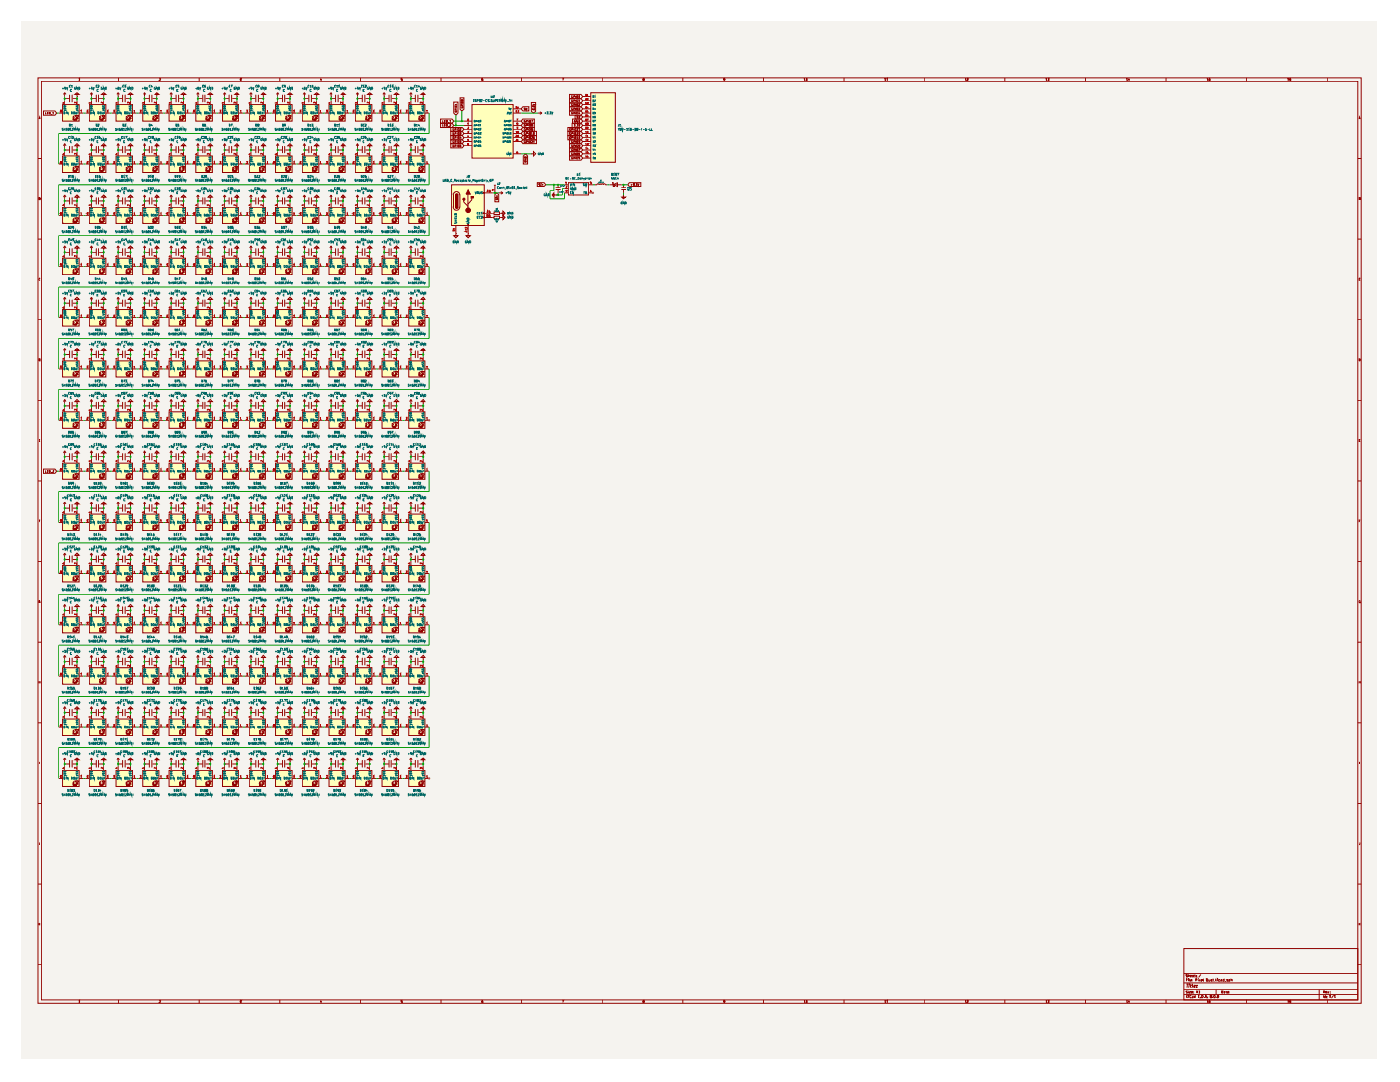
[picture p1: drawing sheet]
<svg xmlns="http://www.w3.org/2000/svg" width="279mm" height="216mm" viewBox="0 0 279 216" stroke-linecap="round" stroke-linejoin="round" font-family="sans-serif">
<path d="M4.3 4.3h270.5v207h-270.5z" fill="#f5f3ef"/>
<g fill="none" stroke="#910000" stroke-width=".2">
<path d="M7.6 15.5h264.1v184.7h-264.1zM8.3 16.2h262.7v183.3h-262.7zM15.7 15.8l.2-.2v.4M15.7 16h.3M23.7 15.5v.7M31.8 15.7h.2l-.2 .3h.2M39.8 15.5v.7M47.9 15.6h.2l-.1 .2h.1v.2h-.2M55.8 15.5v.7M64.1 15.6l-.1 .4h.2M64.1 15.8v.2M71.9 15.5v.7"/>
<path d="M80.3 15.6h-.2v.3h.2v.1h-.2M88 15.5v.7M96.3 15.6l-.2 .1v.3h.3l-.1-.2-.2 .1M104.1 15.5v.7M112.2 15.6h.3l-.2 .4M120.2 15.5v.7M128.4 15.8l-.1-.1 .2-.1 .1 .2h-.2l-.1 .2h.3l-.1-.2M136.3 15.5v.7M144.7 15.8l-.3 .1v-.2h.3v.3h-.3M152.4 15.5v.7M160.5 15.8l.1-.2v.4M160.5 16h.2"/>
<path d="M161 15.6l.1 .4h-.2zM168.4 15.5v.7M176.6 15.8l.1-.2v.4M176.6 16h.2M177 15.8l.1-.2v.4M177 16h.2M184.4 15.5v.7M192.7 15.8v-.2v.4M192.7 16h.2M193 15.7h.3l-.3 .3h.3M200.5 15.5v.7M208.7 15.8l.1-.2v.4"/>
<path d="M208.7 16h.3M209.1 15.6h.2v.4h-.2M216.6 15.5v.7M224.8 15.8l.1-.2v.4M224.8 16h.3M225.3 15.6l-.1 .4h.2M225.4 15.8v.2M232.7 15.5v.7M240.9 15.8l.1-.2v.4M240.9 16h.2M241.5 15.6h-.2v.3l.2-.1v.2h-.2M248.8 15.5v.7"/>
<path d="M257 15.8l.1-.2v.4M257 16h.2M257.6 15.6l-.3 .2v.2h.3v-.2l-.3 .1M264.9 15.5v.7M7.6 31.6h.7M7.7 23.8l.2-.5 .1 .5M7.7 39.7h.3l-.1-.3h-.2v.4h.3l-.1-.1M7.8 23.7h.2M271 31.6h.7M271.2 23.8l.1-.5 .2 .5M271.2 39.7l.3-.1-.1-.2h-.2v.4h.3l-.1-.1M271.2 23.7h.2"/>
<path d="M7.6 47.7h.7M8 55.6l-.1-.1-.2 .2v.1l.3 .1M271 47.7h.7M271.5 55.6h-.3v.3h.3M7.6 63.8h.7M7.6 79.9h.7M7.7 71.6l.3 .1v.3h-.3zM271 63.8h.7M271 79.9h.7M271.2 71.6l.3 .1-.1 .3h-.2zM7.6 96h.7M7.8 87.9h.1"/>
<path d="M8 87.7h-.2v.4h.2M271 96h.7M271.2 87.9h.2M271.5 87.7h-.3v.4h.3M7.6 112.1h.7M7.8 104h.1M8 103.8h-.2v.4M8 119.8l-.3 .1 .1 .4h.2l-.1-.2M271 112.1h.7M271.2 104h.2M271.5 103.8h-.3v.4M271.5 119.8l-.3 .1 .1 .4h.2l-.1-.2"/>
<path d="M7.6 128.1h.7M7.7 135.9v.5M7.7 136.1h.3M8 135.9v.5M271 128.1h.7M271.2 136.1h.3M271.2 135.9v.5M271.5 135.9v.5M7.6 144.2h.7M7.9 152v.4M271 144.2h.7M271.3 152v.4"/>
<path d="M7.6 160.3h.7M7.6 176.4h.7M7.9 168.1l-.1 .4M271 160.3h.7M271 176.4h.7M271.4 168.1v.3l-.2 .1M7.6 192.5h.7M7.7 184.2v.4M7.8 184.4l.2 .2M8 184.2l-.3 .2M15.7 199.8l.2-.2v.4M23.7 199.5v.7"/>
<path d="M31.8 199.7h.2l-.2 .3h.2M39.8 199.5v.7M47.9 199.6h.2l-.1 .2h.1v.2h-.2M55.8 199.5v.7M64.1 199.6l-.1 .3h.2M64.1 199.8v.2M71.9 199.5v.7M80.3 199.6h-.2v.3h.2v.1h-.2M88 199.5v.7M96.3 199.6l-.2 .4h.3l-.1-.2-.2 .1M104.1 199.5v.7M112.2 199.6h.3l-.2 .4"/>
<path d="M120.2 199.5v.7M128.4 199.8l-.1-.1 .2-.1 .1 .2h-.2l-.1 .2h.3l-.1-.2M136.3 199.5v.7M144.7 199.8l-.3 .1v-.2h.3v.2l-.3 .1M152.4 199.5v.7M160.5 199.8l.1-.2v.4M160.9 199.7h.2v.3h-.2zM168.4 199.5v.7M176.6 199.8l.1-.2v.4M177 199.8l.1-.2v.4M184.4 199.5v.7M192.7 199.8v-.2v.4"/>
<path d="M193 199.7h.3l-.3 .3h.3M200.5 199.5v.7M208.7 199.8l.1-.2v.4M209.1 199.6h.2v.4h-.2M216.6 199.5v.7M224.8 199.8l.1-.2v.4M225.3 199.6l-.1 .3h.2M225.4 199.8v.2M232.7 199.5v.7M236.3 189.3h34.7v10.2h-34.7zM236.3 198.4h34.7M236.3 197.5h34.7"/>
<path d="M236.3 196.1h34.7M236.3 194.3h34.7M236.8 198.6v.5M236.8 195.5h.1M236.8 196.3h.4M236.9 195.3h-.1v.5M237 196.3l-.1 .7M237 197.7l-.3 .1 .3 .3-.3 .1M237 194.4l-.3 .1 .3 .3-.1 .1h-.2M237 198.6l-.2 .2 .2 .3M237.2 198.6v.1M237.2 197.7h.1"/>
<path d="M237.2 195.3v.1M237.2 194.7l.2-.1v.3M237.2 194.4v.5M237.2 195.5v.3M237.2 197.8v.4M237.2 198.8v.3M237.3 196.3v.1M237.3 196.6l-.1 .4M237.4 197.8h.2l-.2 .4h.2M237.4 195.3v.5M237.6 196.6h.2M237.6 195.6l.3-.1h-.3v.3h.2"/>
<path d="M237.6 194.8l.3-.1-.3-.1v.3h.2M237.7 196.3l-.1 .6 .1 .1M237.7 198.7h-.3v.3h.3M237.8 198h.2v-.2l-.2 .1v.3h.2M238 198.8h.1v.3h-.1l-.1-.1 .2-.2M238 196.3l.1 .7M238 195.8h.1M238 195.5h.1M238 194.8l.3-.1-.3-.1v.3h.2M238.2 198.2h.1M238.2 197.9h.1M238.3 196.8l.3-.2h-.3v.3h.2"/>
<path d="M238.4 194.6h.2M238.5 194.4l.1 .5M238.6 198.6v.5h-.2v-.3h.2M238.6 195.5h.3v-.1l-.3-.1v.5M238.7 194.9h.1M238.7 194.6v.1M238.8 198.2l.1-.5 .2 .5M238.8 198.1h.3M238.8 196.9v.1M238.9 196.6l-.1 .1M239.1 195.3v.1M239.1 198.8h.2"/>
<path d="M239.1 195.5v.3M239.2 197.8l.2-.1v.5M239.2 198.2h.3M239.3 195.5l.3 .3M239.4 198.6h-.3v.5h.3M239.6 195.5l-.3 .3M239.7 199v.1M239.7 194.4l-.5 .6M239.7 195.6l.3-.1h-.3v.3h.2M239.8 198.6h.2l.2 .2-.2 .3h-.2zM240.2 195.3v.5M240.3 199v.1"/>
<path d="M240.5 199.1l.2-.5 .1 .5M240.5 198.9h.3M240.8 195.3l.2 .1v.4h-.2zM240.9 199.8l.1-.2v.4M241 199v.1M241.3 195.5v.3h.2v-.3M241.5 199.6h-.2v.3l.2-.1v.2h-.2M241.6 198.8v-.2l.3 .1-.4 .2 .1 .2 .3-.1-.1-.2M241.9 195.5h-.2l.2 .3h-.2M242 199v.1M242 195.5h.2M242.1 195.3l.1 .5"/>
<path d="M242.4 195.8h.1M242.6 195.3v.5M242.7 199v.1M242.7 197.5v.9M242.8 195.5l-.2 .1 .2 .2M243 195.3v.1M243 195.5v.3M243 198.8v-.2l.2 .1-.2 .1v.3l.2-.1-.1-.2M243.5 195.5h-.3v.3h.3M243.6 195.5h.2v.3h-.2v-.2h.2M243.8 197.7h.3l-.1 .5h-.2zM244.3 197.9l.2-.1v.4h-.2v-.2h.2"/>
<path d="M244.3 195.3v.5h-.2v-.3h.2M244.4 195.9h.3M244.6 197.8h.2M244.7 197.7l.1 .5M245 198h.2v-.2l-.2 .1v.3h.2M245.1 195.5h-.3l.3 .1v.2h-.3M245.4 198.2h.1M245.4 197.9h.1M245.5 195.5h-.3v.3h.3M245.7 195.5h.2v.3M245.7 195.3v.5M248.8 199.5v.7"/>
<path d="M257 199.8l.1-.2v.4M257.6 199.6l-.3 .2v.1l.3 .1v-.2l-.3 .1M263.3 197.5v2M264.1 197.9h.3v-.2h-.3v.5M264.1 198.6v.5M264.2 197.9l.2 .3M264.5 198h.3l-.1-.2-.2 .3 .3 .1M264.5 198.6v.5h-.1l-.1-.3h.2M264.7 199v.1M264.7 198.8h.1M264.9 199.5v.7M265 197.8l.1 .4 .1-.4"/>
<path d="M265.3 198.8l.2-.2v.5M265.3 199.1h.3M265.4 198.2h.1M265.4 197.9h.1M266.2 198.6l-.5 .6M266.3 198.8l.1-.2v.5M266.3 199.1h.3M271 192.5h.7M271.2 184.2v.4M271.3 184.4l.2 .2M271.5 184.2l-.3 .2M15.7 200h.3"/>
<path d="M160.5 200h.2M176.6 200h.2M177 200h.2M192.7 200h.2M208.7 200h.3M224.8 200h.3M240.9 200h.2M257 200h.2"/>
<circle cx="242.3" cy="198.8" r=".22"/>
</g>
<g fill="#ffb">
<path d="M90.1 36.9h6.5v8.1h-6.5z"/>
<path d="M94.2 20.9h8.2v10.6h-8.2z"/>
<path d="M117.9 18.5h4.9v13.9h-4.9z"/>
<path d="M76.2 61.8h3.3v3.3h-3.3z"/>
<path d="M70.9 61.8h3.3v3.3h-3.3z"/>
<path d="M65.7 61.8h3.2v3.3h-3.2z"/>
<path d="M49.7 72h3.3v3.2h-3.3z"/>
<path d="M60.3 61.8h3.3v3.3h-3.3z"/>
<path d="M55 61.8h3.3v3.3h-3.3z"/>
<path d="M49.7 61.8h3.3v3.3h-3.3z"/>
<path d="M60.3 72h3.3v3.2h-3.3z"/>
<path d="M55 72h3.3v3.2h-3.3z"/>
<path d="M65.7 72h3.2v3.2h-3.2z"/>
<path d="M70.9 72h3.3v3.2h-3.3z"/>
<path d="M76.2 72h3.3v3.2h-3.3z"/>
<path d="M44.4 51.5h3.2v3.3h-3.2z"/>
<path d="M49.7 51.5h3.3v3.3h-3.3z"/>
<path d="M55 51.5h3.3v3.3h-3.3z"/>
<path d="M49.7 41.4h3.3v3.2h-3.3z"/>
<path d="M44.4 31.1h3.2v3.3h-3.2z"/>
<path d="M44.4 41.4h3.2v3.2h-3.2z"/>
<path d="M55 41.4h3.3v3.2h-3.3z"/>
<path d="M39.1 31.1h3.3v3.3h-3.3z"/>
<path d="M39.1 51.5h3.3v3.3h-3.3z"/>
<path d="M39.1 41.4h3.3v3.2h-3.3z"/>
<path d="M81.6 72h3.2v3.2h-3.2z"/>
<path d="M44.4 72h3.2v3.2h-3.2z"/>
<path d="M44.4 61.8h3.2v3.3h-3.2z"/>
<path d="M55 20.9h3.3v3.3h-3.3z"/>
<path d="M49.7 20.9h3.3v3.3h-3.3z"/>
<path d="M49.7 31.1h3.3v3.3h-3.3z"/>
<path d="M55 31.1h3.3v3.3h-3.3z"/>
<path d="M39.1 20.9h3.3v3.3h-3.3z"/>
<path d="M44.4 20.9h3.2v3.3h-3.2z"/>
<path d="M81.6 61.8h3.2v3.3h-3.2z"/>
<path d="M23.2 61.8h3.3v3.3h-3.3z"/>
<path d="M12.5 61.8h3.3v3.3h-3.3z"/>
<path d="M17.8 61.8h3.3v3.3h-3.3z"/>
<path d="M28.5 72h3.2v3.2h-3.2z"/>
<path d="M39.1 72h3.3v3.2h-3.3z"/>
<path d="M33.7 72h3.3v3.2h-3.3z"/>
<path d="M39.1 61.8h3.3v3.3h-3.3z"/>
<path d="M33.7 61.8h3.3v3.3h-3.3z"/>
<path d="M28.5 61.8h3.2v3.3h-3.2z"/>
<path d="M17.8 72h3.3v3.2h-3.3z"/>
<path d="M12.5 72h3.3v3.2h-3.3z"/>
<path d="M23.2 72h3.3v3.2h-3.3z"/>
<path d="M23.2 31.1h3.3v3.3h-3.3z"/>
<path d="M12.5 41.4h3.3v3.2h-3.3z"/>
<path d="M17.8 41.4h3.3v3.2h-3.3z"/>
<path d="M23.2 41.4h3.3v3.2h-3.3z"/>
<path d="M23.2 20.9h3.3v3.3h-3.3z"/>
<path d="M28.5 20.9h3.2v3.3h-3.2z"/>
<path d="M33.7 20.9h3.3v3.3h-3.3z"/>
<path d="M17.8 20.9h3.3v3.3h-3.3z"/>
<path d="M12.5 20.9h3.3v3.3h-3.3z"/>
<path d="M33.7 51.5h3.3v3.3h-3.3z"/>
<path d="M23.2 51.5h3.3v3.3h-3.3z"/>
<path d="M28.5 51.5h3.2v3.3h-3.2z"/>
<path d="M17.8 51.5h3.3v3.3h-3.3z"/>
<path d="M12.5 51.5h3.3v3.3h-3.3z"/>
<path d="M28.5 41.4h3.2v3.2h-3.2z"/>
<path d="M33.7 41.4h3.3v3.2h-3.3z"/>
<path d="M17.8 31.1h3.3v3.3h-3.3z"/>
<path d="M12.5 31.1h3.3v3.3h-3.3z"/>
<path d="M28.5 31.1h3.2v3.3h-3.2z"/>
<path d="M33.7 31.1h3.3v3.3h-3.3z"/>
<path d="M60.3 31.1h3.3v3.3h-3.3z"/>
<path d="M70.9 31.1h3.3v3.3h-3.3z"/>
<path d="M65.7 31.1h3.2v3.3h-3.2z"/>
<path d="M65.7 20.9h3.2v3.3h-3.2z"/>
<path d="M60.3 20.9h3.3v3.3h-3.3z"/>
<path d="M65.7 51.5h3.2v3.3h-3.2z"/>
<path d="M60.3 51.5h3.3v3.3h-3.3z"/>
<path d="M60.3 41.4h3.3v3.2h-3.3z"/>
<path d="M70.9 51.5h3.3v3.3h-3.3z"/>
<path d="M65.7 41.4h3.2v3.2h-3.2z"/>
<path d="M70.9 41.4h3.3v3.2h-3.3z"/>
<path d="M76.2 51.5h3.3v3.3h-3.3z"/>
<path d="M81.6 51.5h3.2v3.3h-3.2z"/>
<path d="M76.2 20.9h3.3v3.3h-3.3z"/>
<path d="M70.9 20.9h3.3v3.3h-3.3z"/>
<path d="M81.6 20.9h3.2v3.3h-3.2z"/>
<path d="M81.6 31.1h3.2v3.3h-3.2z"/>
<path d="M76.2 31.1h3.3v3.3h-3.3z"/>
<path d="M76.2 41.4h3.3v3.2h-3.3z"/>
<path d="M81.6 41.4h3.2v3.2h-3.2z"/>
<path d="M70.9 143.5h3.3v3.3h-3.3z"/>
<path d="M76.2 143.5h3.3v3.3h-3.3z"/>
<path d="M76.2 153.7h3.3v3.2h-3.3z"/>
<path d="M81.6 143.5h3.2v3.3h-3.2z"/>
<path d="M81.6 153.7h3.2v3.2h-3.2z"/>
<path d="M70.9 153.7h3.3v3.2h-3.3z"/>
<path d="M60.3 123.1h3.3v3.2h-3.3z"/>
<path d="M81.6 133.2h3.2v3.3h-3.2z"/>
<path d="M60.3 133.2h3.3v3.3h-3.3z"/>
<path d="M70.9 133.2h3.3v3.3h-3.3z"/>
<path d="M65.7 133.2h3.2v3.3h-3.2z"/>
<path d="M76.2 133.2h3.3v3.3h-3.3z"/>
<path d="M60.3 153.7h3.3v3.2h-3.3z"/>
<path d="M65.7 153.7h3.2v3.2h-3.2z"/>
<path d="M49.7 153.7h3.3v3.2h-3.3z"/>
<path d="M55 153.7h3.3v3.2h-3.3z"/>
<path d="M44.4 153.7h3.2v3.2h-3.2z"/>
<path d="M60.3 143.5h3.3v3.3h-3.3z"/>
<path d="M65.7 143.5h3.2v3.3h-3.2z"/>
<path d="M65.7 123.1h3.2v3.2h-3.2z"/>
<path d="M81.6 123.1h3.2v3.2h-3.2z"/>
<path d="M76.2 123.1h3.3v3.2h-3.3z"/>
<path d="M70.9 123.1h3.3v3.2h-3.3z"/>
<path d="M55 143.5h3.3v3.3h-3.3z"/>
<path d="M55 123.1h3.3v3.2h-3.3z"/>
<path d="M55 133.2h3.3v3.3h-3.3z"/>
<path d="M44.4 143.5h3.2v3.3h-3.2z"/>
<path d="M39.1 143.5h3.3v3.3h-3.3z"/>
<path d="M49.7 143.5h3.3v3.3h-3.3z"/>
<path d="M44.4 133.2h3.2v3.3h-3.2z"/>
<path d="M39.1 133.2h3.3v3.3h-3.3z"/>
<path d="M44.4 123.1h3.2v3.2h-3.2z"/>
<path d="M49.7 133.2h3.3v3.3h-3.3z"/>
<path d="M49.7 123.1h3.3v3.2h-3.3z"/>
<path d="M39.1 123.1h3.3v3.2h-3.3z"/>
<path d="M49.7 112.8h3.3v3.3h-3.3z"/>
<path d="M44.4 102.6h3.2v3.3h-3.2z"/>
<path d="M44.4 112.8h3.2v3.3h-3.2z"/>
<path d="M55 102.6h3.3v3.3h-3.3z"/>
<path d="M49.7 102.6h3.3v3.3h-3.3z"/>
<path d="M55 112.8h3.3v3.3h-3.3z"/>
<path d="M55 92.4h3.3v3.2h-3.3z"/>
<path d="M49.7 82.2h3.3v3.3h-3.3z"/>
<path d="M55 82.2h3.3v3.3h-3.3z"/>
<path d="M49.7 92.4h3.3v3.2h-3.3z"/>
<path d="M39.1 102.6h3.3v3.3h-3.3z"/>
<path d="M33.7 102.6h3.3v3.3h-3.3z"/>
<path d="M39.1 112.8h3.3v3.3h-3.3z"/>
<path d="M33.7 112.8h3.3v3.3h-3.3z"/>
<path d="M44.4 92.4h3.2v3.2h-3.2z"/>
<path d="M33.7 92.4h3.3v3.2h-3.3z"/>
<path d="M44.4 82.2h3.2v3.3h-3.2z"/>
<path d="M39.1 82.2h3.3v3.3h-3.3z"/>
<path d="M39.1 92.4h3.3v3.2h-3.3z"/>
<path d="M33.7 82.2h3.3v3.3h-3.3z"/>
<path d="M17.8 92.4h3.3v3.2h-3.3z"/>
<path d="M12.5 92.4h3.3v3.2h-3.3z"/>
<path d="M12.5 102.6h3.3v3.3h-3.3z"/>
<path d="M17.8 102.6h3.3v3.3h-3.3z"/>
<path d="M23.2 82.2h3.3v3.3h-3.3z"/>
<path d="M23.2 92.4h3.3v3.2h-3.3z"/>
<path d="M12.5 82.2h3.3v3.3h-3.3z"/>
<path d="M17.8 82.2h3.3v3.3h-3.3z"/>
<path d="M12.5 112.8h3.3v3.3h-3.3z"/>
<path d="M17.8 112.8h3.3v3.3h-3.3z"/>
<path d="M28.5 92.4h3.2v3.2h-3.2z"/>
<path d="M28.5 82.2h3.2v3.3h-3.2z"/>
<path d="M23.2 112.8h3.3v3.3h-3.3z"/>
<path d="M28.5 102.6h3.2v3.3h-3.2z"/>
<path d="M23.2 102.6h3.3v3.3h-3.3z"/>
<path d="M28.5 112.8h3.2v3.3h-3.2z"/>
<path d="M33.7 133.2h3.3v3.3h-3.3z"/>
<path d="M33.7 123.1h3.3v3.2h-3.3z"/>
<path d="M28.5 123.1h3.2v3.2h-3.2z"/>
<path d="M28.5 133.2h3.2v3.3h-3.2z"/>
<path d="M12.5 123.1h3.3v3.2h-3.3z"/>
<path d="M17.8 133.2h3.3v3.3h-3.3z"/>
<path d="M23.2 133.2h3.3v3.3h-3.3z"/>
<path d="M17.8 123.1h3.3v3.2h-3.3z"/>
<path d="M23.2 123.1h3.3v3.2h-3.3z"/>
<path d="M12.5 133.2h3.3v3.3h-3.3z"/>
<path d="M23.2 143.5h3.3v3.3h-3.3z"/>
<path d="M33.7 143.5h3.3v3.3h-3.3z"/>
<path d="M12.5 153.7h3.3v3.2h-3.3z"/>
<path d="M39.1 153.7h3.3v3.2h-3.3z"/>
<path d="M33.7 153.7h3.3v3.2h-3.3z"/>
<path d="M28.5 153.7h3.2v3.2h-3.2z"/>
<path d="M17.8 153.7h3.3v3.2h-3.3z"/>
<path d="M23.2 153.7h3.3v3.2h-3.3z"/>
<path d="M28.5 143.5h3.2v3.3h-3.2z"/>
<path d="M17.8 143.5h3.3v3.3h-3.3z"/>
<path d="M12.5 143.5h3.3v3.3h-3.3z"/>
<path d="M81.6 112.8h3.2v3.3h-3.2z"/>
<path d="M76.2 112.8h3.3v3.3h-3.3z"/>
<path d="M60.3 92.4h3.3v3.2h-3.3z"/>
<path d="M60.3 112.8h3.3v3.3h-3.3z"/>
<path d="M60.3 102.6h3.3v3.3h-3.3z"/>
<path d="M70.9 112.8h3.3v3.3h-3.3z"/>
<path d="M65.7 112.8h3.2v3.3h-3.2z"/>
<path d="M65.7 102.6h3.2v3.3h-3.2z"/>
<path d="M70.9 102.6h3.3v3.3h-3.3z"/>
<path d="M70.9 82.2h3.3v3.3h-3.3z"/>
<path d="M65.7 92.4h3.2v3.2h-3.2z"/>
<path d="M70.9 92.4h3.3v3.2h-3.3z"/>
<path d="M60.3 82.2h3.3v3.3h-3.3z"/>
<path d="M65.7 82.2h3.2v3.3h-3.2z"/>
<path d="M81.6 82.2h3.2v3.3h-3.2z"/>
<path d="M76.2 82.2h3.3v3.3h-3.3z"/>
<path d="M76.2 92.4h3.3v3.2h-3.3z"/>
<path d="M81.6 92.4h3.2v3.2h-3.2z"/>
<path d="M81.6 102.6h3.2v3.3h-3.2z"/>
<path d="M76.2 102.6h3.3v3.3h-3.3z"/>
</g>
<g fill="none" stroke="#910000" stroke-width=".2">
<path d="M87.9 23.8h2.3l.4 .4-.4 .4h-2.3zM87.9 24.6h2.3l.4 .4-.4 .4h-2.3zM88.4 24v.4h.1M88.4 24.8v.4h.1M88.7 24.2h.2M88.7 25h.2M88.9 24h-.2v.4h.2M88.9 24.8h-.2v.4h.2M89 24h.3v.3l-.2 .1zM89 24.8l.3 .1v.3h-.3zM89.4 24.4h.3M89.4 25.3h.3"/>
<path d="M89.8 24.1l.1-.1v.4M89.8 24.9h.2v.1l-.3 .2h.3M89.8 24.4h.2M90 25.4h2.2l.4 .4-.4 .4h-2.2zM90 27.9h2.2l.4 .3-.4 .5h-2.2zM90 27.1h2.2l.4 .4-.4 .4h-2.2zM90 26.2h2.2l.4 .4-.4 .5h-2.2zM90 28.7h2.2l.4 .4-.4 .4h-2.2zM90.1 36.9h6.5v8.1h-6.5zM90.6 25.6l-.2 .1v.3h.2v-.1M90.6 28.1l-.2 .1 .1 .3 .1-.1v-.1M90.6 27.3h-.2v.3h.2v-.1"/>
<path d="M90.6 26.5h-.2l.1 .4 .1-.1v-.1M90.6 28.9h-.2l.1 .4h.1v-.2M90.8 25.9h.2v-.3h-.2v.4M90.8 28.3h.2v-.2h-.2v.4M90.8 27.5h.2v-.3h-.2v.4M90.8 26.6h.2v-.1h-.2v.4M90.8 29.1h.2v-.2h-.2v.4M91.2 25.6v.4M91.2 26.5v.4M91.2 27.2v.4M91.2 28.1v.4M91.2 28.9v.4"/>
<path d="M91.4 25.6l.3 .1-.1 .3h-.2zM91.4 28.1l.3 .1-.1 .3h-.2zM91.4 26.5h.3l-.1 .4-.2-.1zM91.4 28.9h.3l-.1 .4h-.2zM91.5 27.2l.2 .1v.3h-.3zM91.7 26.5h.3v.4l-.3-.1M91.8 25.7l.2-.1-.3 .4h.3M91.9 27.2l-.1 .4h.3M92 28.1h-.2l.2 .4-.2-.1M92 28.9h-.2v.4h.2v-.2h-.2M92 27.4v.2M96.4 38.4h.2v.2h-.2z"/>
<path d="M90.5 41.3a.64 .64 0 0 0 .6 .7 .64 .64 0 0 0 .6-.7M90.9 41.4l.1 .1h.2l.2-.1M91 46.6v.4h.4l-.4 .5-.4-.5h.4M91 46.6h.1M93.3 44.7h.2v.3h-.2zM93.4 46.6v.4h.5l-.5 .5-.4-.5h.4M93.4 46.6h.1M96.4 43.3h.2v.2h-.2zM96.4 42.5h.2v.1h-.2zM47.3 80.1h.3l-.3-.4-.4 .4h.4v.5M47.3 80.6h.1M84.5 80.1h.3l-.3-.4-.5 .4h.5v.5"/>
<path d="M84.5 80.6h.1"/>
</g>
<path d="M90.9 41.4h.5l-.2 .1h-.2z" fill="#910000"/>
<path d="M90.9 38.9l.1-.2h.2l.2 .2M91 38.9h.4v2.5h-.4z" fill="none" stroke="#910000" stroke-width=".2"/>
<path d="M91.2 38.9v2.5" fill="none" stroke="#910000" stroke-width=".42"/>
<path d="M91 38.7h.2l.2 .2h-.5z" fill="#910000"/>
<path d="M90.5 38.9a.64 .64 0 0 1 .6-.7 .64 .64 0 0 1 .6 .7M92.5 39.6h.2l.1 .2-.1 .1h-.2l-.1-.1z" fill="none" stroke="#910000" stroke-width=".2"/>
<path d="M92.5 39.6h.2l.1 .2-.1 .1h-.2l-.1-.1z" fill="#910000"/>
<circle cx="93.4" cy="42" r=".47" fill="none" stroke="#910000" stroke-width=".2"/>
<circle cx="93.4" cy="42" r=".47" fill="#910000"/>
<path d="M90.5 38.9v2.4M91.8 38.9v2.4M92.5 39.9v.4l.9 .9M93.4 38.7v3.2M93.4 37.9l.5 .8h-.9zM94.2 39.5v.4l-.8 .8" fill="none" stroke="#910000" stroke-width=".2"/>
<path d="M93.4 37.9l.5 .8h-.9z" fill="#910000"/>
<path d="M94 39.2h.4v.3h-.4z" fill="none" stroke="#910000" stroke-width=".2"/>
<path d="M94 39.2h.4v.3h-.4z" fill="#910000"/>
<g fill="none" stroke="#910000" stroke-width=".2">
<path d="M12.9 19.3h.1M12.9 19.7h.9M12.9 18.5v.8M12.9 18.5l-.2 .3M12.9 18.5l.3 .3M13.9 19v1.3M14.4 19v1.3M14.5 19.7h.9M15.4 18.8h.4l-.4-.3-.5 .3h.5v.5M15.4 19.3h.1M18.2 19.3h.1M18.2 19.7h1"/>
<path d="M18.2 18.5v.8M18.2 18.5l-.2 .3M18.2 18.5l.3 .3M19.2 19v1.3M19.6 19v1.3M19.8 19.7h.9M20.7 18.8h.4l-.4-.3-.4 .3h.4v.5M20.7 19.3h.1M23.6 19.3h.1M23.6 19.7h.8M23.6 18.5v.8M23.6 18.5l-.3 .3"/>
<path d="M23.6 18.5l.2 .3M24.5 19v1.3M25 19v1.3M25.1 19.7h.9M26 18.8h.5l-.5-.3-.4 .3h.4v.5M26 19.3h.1M28.8 19.3h.1M28.8 19.7h1M28.8 18.5v.8M28.8 18.5l-.1 .3M28.8 18.5l.3 .3M29.8 19v1.3"/>
<path d="M30.3 19v1.3M30.4 19.7h.9M31.3 18.8h.4l-.4-.3-.4 .3h.4v.5M31.3 19.3h.1M34.2 19.3h.1M34.2 19.7h.9M34.2 18.5v.8M34.2 18.5l-.3 .3M34.2 18.5l.2 .3M35.1 19v1.3M35.6 19v1.3M35.8 19.7h.8"/>
<path d="M36.6 18.8h.4l-.4-.3-.4 .3h.4v.5M36.6 19.3h.1M39.5 19.3h.1M39.5 18.5v.8M39.5 19.7h.9M39.5 18.5l-.3 .3M39.5 18.5l.3 .3M40.5 19v1.3M40.9 19v1.3M41 19.7h1M42 18.8h.4l-.4-.3-.5 .3h.5v.5M42 19.3h.1"/>
<path d="M44.8 19.3h.1M44.8 18.5v.8M44.8 19.7h.9M44.8 18.5l-.2 .3M44.8 18.5l.3 .3M45.7 19v1.3M46.2 19v1.3M46.4 19.7h.9M47.3 18.8h.3l-.3-.3-.4 .3h.4v.5M47.3 19.3h.1M50.1 19.3h.1M50.1 18.5v.8"/>
<path d="M50.1 19.7h.9M50.1 18.5l-.3 .3M50.1 18.5l.2 .3M51.1 19v1.3M51.6 19v1.3M51.7 19.7h.8M52.5 18.8h.5l-.5-.3-.3 .3h.3v.5M52.5 19.3h.1M55.4 19.3h.1M55.4 18.5v.8M55.4 18.5l-.2 .3M55.4 18.5l.3 .3"/>
<path d="M55.4 19.7h.9M56.4 19v1.3M56.8 19v1.3M56.9 19.7h1M57.9 18.8h.4l-.4-.3-.5 .3h.5v.5M57.9 19.3h.1M60.8 19.3h.1M60.8 18.5v.8M60.8 19.7h.8M60.8 18.5l-.3 .3M60.8 18.5l.2 .3M61.6 19v1.3"/>
<path d="M62.1 19v1.3M62.3 19.7h.9M63.2 18.8h.4l-.4-.3-.4 .3h.4v.5M63.2 19.3h.1M66.1 19.3h.1M66.1 18.5v.8M66.1 19.7h.8M66.1 18.5l-.3 .3M66.1 18.5l.2 .3M67 19v1.3M67.5 19v1.3M67.6 19.7h.9"/>
<path d="M68.5 18.8h.4l-.4-.3-.4 .3h.4v.5M68.5 19.3h.1M71.3 19.3h.1M71.3 18.5v.8M71.3 19.7h1M71.3 18.5l-.2 .3M71.3 18.5l.3 .3M72.3 19v1.3M72.8 19v1.3M72.9 19.7h.9M73.8 18.8h.4l-.4-.3-.4 .3h.4v.5M73.8 19.3h.1"/>
<path d="M76.7 19.3h.1M76.7 18.5v.8M76.7 19.7h.9M76.7 18.5l-.3 .3M76.7 18.5l.2 .3M77.6 19v1.3M78.1 19v1.3M78.2 19.7h.9M79.1 18.8h.4l-.4-.3-.4 .3h.4v.5M79.1 19.3h.1M82 19.3h.1M82 18.5v.8"/>
<path d="M82 19.7h.8M82 18.5l-.3 .3M82 18.5l.3 .3M82.9 19v1.3M83.4 19v1.3M83.5 19.7h1M84.5 18.8h.3l-.3-.3-.5 .3h.5v.5M84.5 19.3h.1M91.8 19.5h.8v2.3l-.4 .3-.4-.3zM92 19.9h.2l.2 .2h-.4zM113.7 18.8h2.3l.3 .5-.3 .4h-2.3zM113.7 19.7h2.3l.3 .4-.3 .4h-2.3z"/>
<path d="M114.3 19.1h-.2v.4l.2-.1v-.1M114.3 19.9h-.2v.4h.2v-.2M114.5 19.3h.2v-.2h-.2v.4M114.9 19.1v.4M114.9 19.9v.4M115.1 19.1l.3 .2-.1 .2-.3-.2zM115.1 19.9l.3 .1-.1 .3-.3-.1zM115.5 19.1h.2v.4h-.2zM116.3 19.3h1.6M117.9 18.5h4.9v13.9h-4.9zM8.7 22.1h2.3l.3 .5-.3 .4h-2.3zM9.1 22.4v.3h.2"/>
<path d="M9.4 22.6h.2M9.6 22.4h-.2v.3h.2M9.8 22.4h.2v.3h-.2zM10.1 22.8h.4M10.5 22.5l.1-.1v.3M10.5 22.7h.2M11.7 22.6h.8M11.7 32.7h.8M12.5 20.9h3.3v3.3h-3.3zM12.5 31.1h3.3v3.3h-3.3zM12.9 39.7h.1M12.9 29.5h.1"/>
<path d="M12.9 29.9h.9M12.9 20.1v.8M12.9 28.7v.8M12.9 30.3v.8M12.9 38.9v.8M12.9 38.9l-.2 .4M12.9 38.9l.3 .4M12.9 28.7l-.2 .4M12.9 28.7l.3 .4M13.9 29.2v1.3M13.9 39.5v1.2M14.4 29.2v1.3"/>
<path d="M14.4 39.5v1.2M14.5 29.9h.9M14.6 23.9l.1-.1-.1 .2M14.6 34.1l.1-.1-.1 .2M14.6 23.3h.2M14.6 33.9h.2M14.6 33.6h.2M14.6 23.7h.2M14.7 23.9v.1M14.7 34.1v.1M14.9 23.3l-.3 .4v-.2M14.9 23.1l-.3 .1"/>
<path d="M14.9 33.6l-.3 .3v-.2M14.9 33.2l-.3 .4v-.2M14.9 23.8v.2v-.1M14.9 34v.2v-.1M15 23.1h.7l-.3 .6zM15 33.2h.7l-.3 .7zM15 33.9h.7M15 23.7h.7M15.1 23.9l.1-.1-.1 .2 .1-.1M15.1 34.1l.1-.1-.1 .2 .1-.1M15.4 39.3h.4l-.4-.4-.5 .4h.5v.4M15.4 39.7h.1"/>
<path d="M15.4 29.1h.4l-.4-.4-.5 .4h.5v.4M15.4 29.5h.1M15.4 20.1v.8M15.4 22.9v.9M15.4 30.3v.8M15.4 33.1v1M15.8 22.6h.8M15.8 32.7h.8M17.1 22.6h.7M17.1 32.7h.7M17.8 20.9h3.3v3.3h-3.3zM17.8 31.1h3.3v3.3h-3.3z"/>
<path d="M18.2 29.5h.1M18.2 39.7h.1M18.2 29.9h1M18.2 20.1v.8M18.2 28.7v.8M18.2 30.3v.8M18.2 38.9v.8M18.2 28.7l-.2 .4M18.2 28.7l.3 .4M18.2 38.9l-.2 .4M18.2 38.9l.3 .4M19.2 29.2v1.3"/>
<path d="M19.2 39.5v1.2M19.6 29.2v1.3M19.6 39.5v1.2M19.8 29.9h.9M19.9 23.3h.1M19.9 33.9h.1M19.9 33.6h.1M19.9 23.7h.1M19.9 24v-.2l.1 .2M19.9 34.2v-.2l.1 .2M20.2 23.3l-.3 .4v-.2M20.2 23.1l-.3 .1"/>
<path d="M20.2 33.6l-.3 .3v-.2M20.2 33.2l-.3 .4v-.2M20.3 23.8h-.2l.1 .2 .1-.1M20.3 34h-.2v.2h.2v-.1M20.4 23.1h.6l-.3 .6zM20.4 23.9l.1-.1h-.1v.2h.1l-.1-.1M20.4 33.2h.6l-.3 .7zM20.4 34.1l.1-.1h-.1v.2h.1l-.1-.1M20.4 33.9h.6M20.4 23.7h.6M20.7 29.1h.4l-.4-.4-.4 .4h.4v.4M20.7 29.5h.1"/>
<path d="M20.7 39.3h.4l-.4-.4-.4 .4h.4v.4M20.7 39.7h.1M20.7 20.1v.8M20.7 22.9v.9M20.7 30.3v.8M20.7 33.1v1M21.1 22.6h.8M21.1 32.7h.8M22.3 22.6h.9M22.3 32.7h.9M23.2 31.1h3.3v3.3h-3.3zM23.2 20.9h3.3v3.3h-3.3z"/>
<path d="M23.6 39.7h.1M23.6 29.5h.1M23.6 29.9h.8M23.6 20.1v.8M23.6 28.7v.8M23.6 30.3v.8M23.6 38.9v.8M23.6 38.9l-.3 .4M23.6 38.9l.2 .4M23.6 28.7l-.3 .4M23.6 28.7l.2 .4M24.5 29.2v1.3"/>
<path d="M24.5 39.5v1.2M25 29.2v1.3M25 39.5v1.2M25.1 29.9h.9M25.2 34.1l.2-.1h-.2v.2M25.2 23.9h.2v-.1h-.2v.2M25.2 23.3h.2M25.2 33.9h.2M25.2 33.6h.2M25.2 23.7h.2M25.3 34.1l.1 .1M25.3 23.9l.1 .1"/>
<path d="M25.5 33.6l-.3 .3v-.2M25.5 33.2l-.3 .4v-.2M25.5 23.3l-.3 .4v-.2M25.5 23.1l-.3 .1M25.6 33.2h.7l-.3 .7zM25.6 34h-.2l.2 .2-.1-.1M25.6 23.1h.7l-.3 .6zM25.6 23.8l-.2 .2h.2l-.1-.1M25.6 33.9h.7M25.6 23.7h.7M25.7 34.1l.2-.1h-.2v.2h.2l-.1-.1M25.7 23.9l.2-.1h-.1l-.1 .2h.2l-.1-.1"/>
<path d="M26 22.9v.9M26 33.1v1M26 39.3h.5l-.5-.4-.4 .4h.4v.4M26 39.7h.1M26 29.1h.5l-.5-.4-.4 .4h.4v.4M26 29.5h.1M26 20.1v.8M26 30.3v.8M26.5 22.6h.7M26.5 32.7h.7M27.6 22.6h.9M27.6 32.7h.9"/>
<path d="M28.5 20.9h3.2v3.3h-3.2zM28.5 31.1h3.2v3.3h-3.2zM28.8 39.7h.1M28.8 29.5h.1M28.8 29.9h1M28.8 20.1v.8M28.8 28.7v.8M28.8 30.3v.8M28.8 38.9v.8M28.8 38.9l-.1 .4M28.8 38.9l.3 .4M28.8 28.7l-.1 .4"/>
<path d="M28.8 28.7l.3 .4M29.8 29.2v1.3M29.8 39.5v1.2M30.3 29.2v1.3M30.3 39.5v1.2M30.4 29.9h.9M30.5 23.9l.2-.1h-.2v.2M30.5 34.1l.2-.1h-.2v.2M30.5 23.3h.2M30.5 33.9h.2M30.5 33.6h.2M30.5 23.7h.2"/>
<path d="M30.6 23.9l.1 .1M30.6 34.1l.1 .1M30.9 23.3l-.4 .4v-.2M30.9 23.1l-.4 .1M30.9 23.8l-.1 .2h.1v-.1M30.9 33.6l-.4 .3v-.2M30.9 33.2l-.4 .4v-.2M30.9 34l-.1 .2h.1v-.1M30.9 23.1h.7l-.3 .6zM30.9 33.2h.7l-.3 .7zM30.9 33.9h.7M30.9 23.7h.7"/>
<path d="M31 23.9l.1-.1-.1 .2 .1-.1M31 34.1l.1-.1-.1 .2 .1-.1M31.3 29.1h.4l-.4-.4-.4 .4h.4v.4M31.3 29.5h.1M31.3 39.3h.4l-.4-.4-.4 .4h.4v.4M31.3 39.7h.1M31.3 20.1v.8M31.3 22.9v.9M31.3 30.3v.8M31.3 33.1v1M31.7 22.6h.9M31.7 32.7h.9"/>
<path d="M33 22.6h.7M33 32.7h.7M33.7 20.9h3.3v3.3h-3.3zM33.7 31.1h3.3v3.3h-3.3zM34.2 29.5h.1M34.2 39.7h.1M34.2 29.9h.9M34.2 20.1v.8M34.2 28.7v.8M34.2 30.3v.8M34.2 38.9v.8M34.2 28.7l-.3 .4"/>
<path d="M34.2 28.7l.2 .4M34.2 38.9l-.3 .4M34.2 38.9l.2 .4M35.1 29.2v1.3M35.1 39.5v1.2M35.6 29.2v1.3M35.6 39.5v1.2M35.8 29.9h.8M35.9 24v-.2v.2M35.9 34.2v-.2v.2M35.9 23.3h.1M35.9 33.9h.1"/>
<path d="M35.9 33.6h.1M35.9 23.7h.1M36.1 23.3l-.2 .4v-.2M36.1 23.1l-.2 .1M36.1 33.6l-.2 .3v-.2M36.1 33.2l-.2 .4v-.2M36.2 23.8h-.2l.1 .2 .1-.1M36.2 34l-.2 .1 .1 .1 .1-.1M36.3 23.1h.7l-.4 .6zM36.3 33.2h.7l-.4 .7zM36.3 33.9h.7M36.3 23.7h.7"/>
<path d="M36.4 23.8l.1 .2zM36.4 34l.1 .2zM36.6 29.1h.4l-.4-.4-.4 .4h.4v.4M36.6 29.5h.1M36.6 39.3h.4l-.4-.4-.4 .4h.4v.4M36.6 39.7h.1M36.6 20.1v.8M36.6 22.9v.9M36.6 30.3v.8M36.6 33.1v1M37 22.6h.9M37 32.7h.9"/>
<path d="M38.2 22.6h.9M38.2 32.7h.9M39.1 31.1h3.3v3.3h-3.3zM39.1 20.9h3.3v3.3h-3.3zM39.5 39.7h.1M39.5 29.5h.1M39.5 29.9h.9M39.5 20.1v.8M39.5 28.7v.8M39.5 30.3v.8M39.5 38.9v.8M39.5 38.9l-.3 .4"/>
<path d="M39.5 38.9l.3 .4M39.5 28.7l-.3 .4M39.5 28.7l.3 .4M40.5 29.2v1.3M40.5 39.5v1.2M40.9 29.2v1.3M40.9 39.5v1.2M41 29.9h1M41.1 34.1l.2-.1h-.2v.2M41.1 23.9h.2v-.1h-.2v.2M41.1 23.3h.2M41.1 33.9h.2"/>
<path d="M41.1 33.6h.2M41.1 23.7h.2M41.2 34.1l.1 .1M41.2 23.9l.1 .1M41.4 33.6l-.3 .3v-.2M41.4 33.2l-.3 .4v-.2M41.4 23.3l-.3 .4v-.2M41.4 23.1l-.3 .1M41.5 34h-.1l.1 .2-.1-.1M41.5 23.8l-.1 .2h.1l-.1-.1M41.6 33.2h.6l-.3 .7zM41.6 34.1l.2-.1h-.2v.2h.2l-.1-.1"/>
<path d="M41.6 23.1h.6l-.3 .6zM41.6 23.9l.2-.1h-.2v.2h.2l-.1-.1M41.6 33.9h.6M41.6 23.7h.6M41.9 22.9v.9M41.9 33.1v1M42 39.3h.4l-.4-.4-.5 .4h.5v.4M42 39.7h.1M42 29.1h.4l-.4-.4-.5 .4h.5v.4M42 29.5h.1M42 20.1v.8M42 30.3v.8"/>
<path d="M42.4 22.6h.7M42.4 32.7h.7M43.6 22.6h.8M43.6 32.7h.8M44.4 31.1h3.2v3.3h-3.2zM44.4 20.9h3.2v3.3h-3.2zM44.8 39.7h.1M44.8 29.5h.1M44.8 29.9h.9M44.8 20.1v.8M44.8 28.7v.8M44.8 30.3v.8"/>
<path d="M44.8 38.9v.8M44.8 38.9l-.2 .4M44.8 38.9l.3 .4M44.8 28.7l-.2 .4M44.8 28.7l.3 .4M45.7 29.2v1.3M45.7 39.5v1.2M46.2 29.2v1.3M46.2 39.5v1.2M46.4 29.9h.9M46.4 34.1l.2-.1h-.2v.2M46.4 23.9h.2v-.1h-.2v.2"/>
<path d="M46.4 23.3h.2M46.4 33.9h.2M46.4 33.6h.2M46.4 23.7h.2M46.5 34.1l.1 .1M46.5 23.9l.1 .1M46.8 33.6l-.4 .3v-.2M46.8 33.2l-.4 .4v-.2M46.8 23.3l-.4 .4v-.2M46.8 23.1l-.4 .1M46.9 33.2h.6l-.3 .7zM46.9 34h-.2v.2h.2l-.1-.1"/>
<path d="M46.9 23.1h.6l-.3 .6zM46.9 23.8h-.2v.2h.2l-.1-.1M46.9 33.9h.6M46.9 23.7h.6M46.9 34.1l.1-.1-.1 .2h.2l-.1-.1M46.9 23.9l.1-.1-.1 .2 .1-.1M47.2 22.9v.9M47.2 33.1v1M47.3 39.3h.3l-.3-.4-.4 .4h.4v.4M47.3 39.7h.1M47.3 29.1h.3l-.3-.4-.4 .4h.4v.4M47.3 29.5h.1"/>
<path d="M47.3 20.1v.8M47.3 30.3v.8M47.6 22.6h.9M47.6 32.7h.9M48.9 22.6h.8M48.9 32.7h.8M49.7 20.9h3.3v3.3h-3.3zM49.7 31.1h3.3v3.3h-3.3zM50.1 39.7h.1M50.1 29.5h.1M50.1 29.9h.9M50.1 20.1v.8"/>
<path d="M50.1 28.7v.8M50.1 30.3v.8M50.1 38.9v.8M50.1 38.9l-.3 .4M50.1 38.9l.2 .4M50.1 28.7l-.3 .4M50.1 28.7l.2 .4M51.1 29.2v1.3M51.1 39.5v1.2M51.6 29.2v1.3M51.6 39.5v1.2M51.7 29.9h.8"/>
<path d="M51.8 23.9l.1-.1h-.1v.2M51.8 34.1l.1-.1h-.1v.2M51.8 23.3h.1M51.8 33.9h.1M51.8 33.6h.1M51.8 23.7h.1M51.9 23.9v.1M51.9 34.1v.1M52.1 23.3l-.3 .4v-.2M52.1 23.1l-.3 .1M52.1 23.8l-.1 .2 .1-.1M52.1 33.6l-.3 .3v-.2"/>
<path d="M52.1 33.2l-.3 .4v-.2M52.1 34l-.1 .2 .1-.1M52.2 23.1h.7l-.4 .6zM52.2 33.2h.7l-.4 .7zM52.2 33.9h.7M52.2 23.7h.7M52.3 23.9l.1-.1-.1 .2 .1-.1M52.3 34.1l.1-.1-.1 .2 .1-.1M52.5 39.3h.5l-.5-.4-.3 .4h.3v.4M52.5 39.7h.1M52.5 29.1h.5l-.5-.4-.3 .4h.3v.4M52.5 29.5h.1"/>
<path d="M52.5 20.1v.8M52.5 22.9v.9M52.5 30.3v.8M52.5 33.1v1M53 22.6h.8M53 32.7h.8M54.2 22.6h.8M54.2 32.7h.8M55 20.9h3.3v3.3h-3.3zM55 31.1h3.3v3.3h-3.3zM55.4 39.7h.1M55.4 29.5h.1"/>
<path d="M55.4 29.9h.9M55.4 20.1v.8M55.4 28.7v.8M55.4 30.3v.8M55.4 38.9v.8M55.4 38.9l-.2 .4M55.4 38.9l.3 .4M55.4 28.7l-.2 .4M55.4 28.7l.3 .4M56.4 29.2v1.3M56.4 39.5v1.2M56.8 29.2v1.3"/>
<path d="M56.8 39.5v1.2M56.9 29.9h1M57 23.3h.2M57 33.9h.2M57 33.6h.2M57 23.7h.2M57.1 24v-.2l.1 .2M57.1 34.2v-.2l.1 .2M57.4 23.3l-.4 .4v-.2M57.4 23.1l-.4 .1M57.4 33.6l-.4 .3v-.2M57.4 33.2l-.4 .4v-.2"/>
<path d="M57.4 23.8h-.1l.1 .2v-.1M57.4 34l-.1 .1 .1 .1v-.1M57.5 23.1h.6l-.2 .6zM57.5 23.9l.2-.1h-.2v.2h.2l-.1-.1M57.5 33.2h.6l-.2 .7zM57.5 34.1l.2-.1h-.2v.2h.2l-.1-.1M57.5 33.9h.6M57.5 23.7h.6M57.9 39.3h.4l-.4-.4-.5 .4h.5v.4M57.9 39.7h.1M57.9 29.1h.4l-.4-.4-.5 .4h.5v.4M57.9 29.5h.1"/>
<path d="M57.9 20.1v.8M57.9 22.9v.9M57.9 30.3v.8M57.9 33.1v1M58.3 22.6h.8M58.3 32.7h.8M59.5 22.6h.8M59.5 32.7h.8M60.3 31.1h3.3v3.3h-3.3zM60.3 20.9h3.3v3.3h-3.3zM60.8 39.7h.1M60.8 29.5h.1"/>
<path d="M60.8 29.9h.8M60.8 20.1v.8M60.8 28.7v.8M60.8 30.3v.8M60.8 38.9v.8M60.8 38.9l-.3 .4M60.8 38.9l.2 .4M60.8 28.7l-.3 .4M60.8 28.7l.2 .4M61.6 29.2v1.3M61.6 39.5v1.2M62.1 29.2v1.3"/>
<path d="M62.1 39.5v1.2M62.3 29.9h.9M62.4 34.1l.1-.1h-.1v.2M62.4 23.9h.1v-.1h-.1v.2M62.4 23.3h.1M62.4 33.9h.1M62.4 33.6h.1M62.4 23.7h.1M62.4 34.1l.1 .1M62.4 23.9l.1 .1M62.7 33.6l-.3 .3v-.2M62.7 33.2l-.3 .4v-.2"/>
<path d="M62.7 23.3l-.3 .4v-.2M62.7 23.1l-.3 .1M62.8 33.2h.7l-.4 .7zM62.8 34h-.2l.2 .2-.1-.1M62.8 23.1h.7l-.4 .6zM62.8 23.8l-.2 .2h.2l-.1-.1M62.8 33.9h.7M62.8 23.7h.7M62.9 34.1l.1-.1h-.1v.2h.1v-.1M62.9 23.9l.1-.1h-.1v.2h.1v-.1M63.1 22.9v.9M63.1 33.1v1"/>
<path d="M63.2 39.3h.4l-.4-.4-.4 .4h.4v.4M63.2 39.7h.1M63.2 29.1h.4l-.4-.4-.4 .4h.4v.4M63.2 29.5h.1M63.2 20.1v.8M63.2 30.3v.8M63.6 22.6h.8M63.6 32.7h.8M64.8 22.6h.9M64.8 32.7h.9M65.7 31.1h3.2v3.3h-3.2zM65.7 20.9h3.2v3.3h-3.2z"/>
<path d="M66.1 39.7h.1M66.1 29.5h.1M66.1 29.9h.8M66.1 20.1v.8M66.1 28.7v.8M66.1 30.3v.8M66.1 38.9v.8M66.1 38.9l-.3 .4M66.1 38.9l.2 .4M66.1 28.7l-.3 .4M66.1 28.7l.2 .4M67 29.2v1.3"/>
<path d="M67 39.5v1.2M67.5 29.2v1.3M67.5 39.5v1.2M67.6 29.9h.9M67.7 34.1l.2-.1h-.2v.2M67.7 23.9l.2-.1h-.2v.2M67.7 23.3h.2M67.7 33.9h.2M67.7 33.6h.2M67.7 23.7h.2M67.8 34.1l.1 .1M67.8 23.9l.1 .1"/>
<path d="M68 33.6l-.3 .3v-.2M68 33.2l-.3 .4v-.2M68 34l-.1 .2h.2l-.1-.1M68 23.3l-.3 .4v-.2M68 23.1l-.3 .1M68 23.8l-.1 .2h.2l-.1-.1M68.1 33.2h.7l-.3 .7zM68.1 23.1h.7l-.3 .6zM68.1 33.9h.7M68.1 23.7h.7M68.2 34.1l.1-.1-.1 .2 .1-.1M68.2 23.9l.1-.1-.1 .2 .1-.1"/>
<path d="M68.5 39.3h.4l-.4-.4-.4 .4h.4v.4M68.5 39.7h.1M68.5 29.1h.4l-.4-.4-.4 .4h.4v.4M68.5 29.5h.1M68.5 20.1v.8M68.5 22.9v.9M68.5 30.3v.8M68.5 33.1v1M68.9 22.6h.8M68.9 32.7h.8M70.1 22.6h.8M70.1 32.7h.8"/>
<path d="M70.9 31.1h3.3v3.3h-3.3zM70.9 20.9h3.3v3.3h-3.3zM71.3 39.7h.1M71.3 29.5h.1M71.3 29.9h1M71.3 20.1v.8M71.3 28.7v.8M71.3 30.3v.8M71.3 38.9v.8M71.3 38.9l-.2 .4M71.3 38.9l.3 .4M71.3 28.7l-.2 .4"/>
<path d="M71.3 28.7l.3 .4M72.3 29.2v1.3M72.3 39.5v1.2M72.8 29.2v1.3M72.8 39.5v1.2M72.9 29.9h.9M73 34.2v-.2l.1 .2M73 24v-.2l.1 .2M73 23.3h.2M73 33.9h.2M73 33.6h.2M73 23.7h.2"/>
<path d="M73.3 33.6l-.3 .3v-.2M73.3 33.2l-.3 .4v-.2M73.3 23.3l-.3 .4v-.2M73.3 23.1l-.3 .1M73.4 34l-.1 .2 .1-.1M73.4 23.8l-.1 .2 .1-.1M73.5 33.2h.6l-.3 .7zM73.5 23.1h.6l-.3 .6zM73.5 33.9h.6M73.5 23.7h.6M73.5 34.1l.1-.1-.1 .2 .1-.1M73.5 23.9l.1-.1-.1 .2 .1-.1"/>
<path d="M73.8 39.3h.4l-.4-.4-.4 .4h.4v.4M73.8 39.7h.1M73.8 29.1h.4l-.4-.4-.4 .4h.4v.4M73.8 29.5h.1M73.8 20.1v.8M73.8 22.9v.9M73.8 30.3v.8M73.8 33.1v1M74.2 22.6h.9M74.2 32.7h.9M75.5 22.6h.7M75.5 32.7h.7"/>
<path d="M76.2 20.9h3.3v3.3h-3.3zM76.2 31.1h3.3v3.3h-3.3zM76.7 29.5h.1M76.7 39.7h.1M76.7 29.9h.9M76.7 20.1v.8M76.7 28.7v.8M76.7 30.3v.8M76.7 38.9v.8M76.7 28.7l-.3 .4M76.7 28.7l.2 .4M76.7 38.9l-.3 .4"/>
<path d="M76.7 38.9l.2 .4M77.6 29.2v1.3M77.6 39.5v1.2M78.1 29.2v1.3M78.1 39.5v1.2M78.2 29.9h.9M78.3 23.3h.1M78.3 33.9h.1M78.3 33.6h.1M78.3 23.7h.1M78.4 24v-.2v.2M78.4 34.2v-.2v.2"/>
<path d="M78.6 23.3l-.3 .4v-.2M78.6 23.1l-.3 .1M78.6 33.6l-.3 .3v-.2M78.6 33.2l-.3 .4v-.2M78.7 23.8h-.2l.2 .2-.1-.1M78.7 34h-.2l.2 .2-.1-.1M78.8 23.1h.6l-.4 .6zM78.8 23.9l.2-.1h-.2v.2h.2l-.1-.1M78.8 33.2h.6l-.4 .7zM78.8 34.1l.2-.1h-.2v.2h.2l-.1-.1M78.8 33.9h.6M78.8 23.7h.6"/>
<path d="M79 22.9v.9M79 33.1v1M79.1 29.1h.4l-.4-.4-.4 .4h.4v.4M79.1 29.5h.1M79.1 39.3h.4l-.4-.4-.4 .4h.4v.4M79.1 39.7h.1M79.1 20.1v.8M79.1 30.3v.8M79.5 22.6h.8M79.5 32.7h.8M80.7 22.6h.9M80.7 32.7h.9"/>
<path d="M81.6 20.9h3.2v3.3h-3.2zM81.6 31.1h3.2v3.3h-3.2zM82 29.5h.1M82 39.7h.1M82 29.9h.8M82 20.1v.8M82 28.7v.8M82 30.3v.8M82 38.9v.8M82 28.7l-.3 .4M82 28.7l.3 .4M82 38.9l-.3 .4"/>
<path d="M82 38.9l.3 .4M82.9 29.2v1.3M82.9 39.5v1.2M83.4 29.2v1.3M83.4 39.5v1.2M83.5 29.9h1M83.6 23.9h.2v-.1h-.2v.2M83.6 34.1l.2-.1h-.2v.2M83.6 23.3h.2M83.6 33.9h.2M83.6 33.6h.2M83.6 23.7h.2"/>
<path d="M83.7 23.9l.1 .1M83.7 34.1l.1 .1M83.9 23.3l-.3 .4v-.2M83.9 23.1l-.3 .1M83.9 33.6l-.3 .3v-.2M83.9 33.2l-.3 .4v-.2M84 23.1h.7l-.3 .6zM84 23.8l-.1 .2h.1l-.1-.1M84 33.2h.7l-.3 .7zM84 34h-.1l.1 .2-.1-.1M84 33.9h.7M84 23.7h.7"/>
<path d="M84.1 23.9l.2-.1h-.1l-.1 .2h.2l-.1-.1M84.1 34.1l.2-.1h-.2v.2h.2l-.1-.1M84.4 22.9v.9M84.4 33.1v1M84.5 29.1h.3l-.3-.4-.5 .4h.5v.4M84.5 29.5h.1M84.5 39.3h.3l-.3-.4-.5 .4h.5v.4M84.5 39.7h.1M84.5 20.1v.8M84.5 30.3v.8M84.8 22.6h.8M84.8 32.7h.8"/>
<path d="M90.6 20.4h.8v2.2l-.4 .4-.4-.4zM90.8 22.1l.1 .3 .2-.1v-.2l-.1 .1M90.8 21.1h.3v.3h-.3zM90.8 21.5h.3M91 22v-.3h-.2v.3h.3M91.1 20.9h-.3l.1 .1M91.1 20.7v.3M92 21.3l.1 .2h.2l.1-.2-.2 .1M92 20.4l.3-.1 .1 .2h-.4zM92 20.7h.4M92.2 21.1l-.1-.2-.1 .2h.4M92.6 24.2h1.6"/>
<path d="M92.6 25h1.6M92.6 26.6h1.6M92.6 25.8h1.6M92.6 27.5h1.6M92.6 28.2h1.6M92.6 29.1h1.6M94.2 20.9h8.2v10.6h-8.2zM96.6 38.5h1.7M98.6 36.9l.2 .1 .1-.1M98.8 38.8l.3-.3 .4 .3v1.5h-.7zM98.8 37v1.5M98.9 39.7v.1h.2l.2-.2v.2"/>
<path d="M98.9 39.4h.1M99.1 39.4h.3M99.4 39.1h-.3v.1h.3M99.5 38.5h.1M99.5 38.5h.9M100 38.2l.4 .3M100.4 38.5l-.4 .2M102.4 22.6h1.6M102.4 24.2h1.6M102.4 25h1.6M102.4 26.6h1.6M102.4 25.8h1.6"/>
<path d="M102.4 27.5h1.6M102.4 28.2h1.6M102.4 21.7h1.6M102.4 30.7h1.6M104.4 27.9h2.7v.8h-2.7l-.4-.5zM104.4 27.1h2.7v.8h-2.7l-.4-.4zM104.4 26.2h2.7v.9h-2.7l-.4-.5zM104.4 25.4h2.2v.8h-2.2l-.4-.4zM104.4 24.6h2.2v.8h-2.2l-.4-.4zM104.4 21.3h1.1v.8h-1.1l-.4-.4zM104.4 23.8h2.2v.8h-2.2l-.4-.4zM104.4 31.1l.5-.4 .4 .4v1.6h-.9z"/>
<path d="M104.7 32.1l.1 .3 .2-.1v-.2l-.1 .1M104.7 31.7h.3l-.3 .3h.3M104.7 31.3h.3v.2h-.3zM104.9 28.1l-.3 .1 .1 .3h.2l-.1-.2M104.9 27.3h-.3v.3h.3l-.1-.1M104.9 26.5h-.3v.3l.2 .1v-.2M104.9 25.6l-.3 .1 .1 .3h.2l-.1-.1M104.9 24.9h-.3v.3h.3l-.1-.2M104.9 21.5h-.3v.2h.3l-.1 .3-.2-.1M104.9 24h-.3v.3l.2 .1v-.1M104.9 21.5l.2 .5 .1-.5M105 28.3l.3-.1-.3-.1v.4"/>
<path d="M105 27.5l.3-.2-.3-.1v.4M105 26.6h.3v-.1h-.3v.4M105 25.9l.3-.2-.3-.1v.4M105 25h.3v-.1l-.3-.1v.4M105 24.2h.3v-.2h-.3v.4M105.5 24v.4M105.5 24.8v.4M105.5 25.6v.4M105.5 26.5v.4M105.5 27.2v.4M105.5 28.1v.4M105.6 26.5h.3l-.1 .4-.2-.1z"/>
<path d="M105.6 24h.3l-.1 .4-.2-.1zM105.7 28.1l.2 .1-.1 .3-.2-.1zM105.7 27.2l.2 .1v.3h-.3zM105.7 25.6l.2 .1-.1 .3h-.2zM105.7 24.8l.2 .1v.3h-.3zM106 28.2h.3l-.3 .3h.3M106 27.3h.3l-.3 .3h.3M106 30.7h.5v-.4l.4 .4-.4 .4v-.4M106 30.7h.1M106 26.5h.1v.4M106 20.4h.9v1.8l-.4 .4-.5-.4zM106 24h.3l-.2 .4"/>
<path d="M106 26.9h.3M106.1 25v-.2l.2 .1-.3 .1v.2h.3l-.1-.2M106.3 25.8l-.3 .1v-.3l.3 .1v.3h-.3M106.3 22v-.3l.2 .2 .1-.2v.3M106.3 21.4v-.3l.2 .2 .1-.2v.3M106.3 20.8l.4 .1-.4 .1M106.5 28.2l.1-.1v.4M106.5 26.5h.1v.4zM106.5 28.5h.1M106.6 27.2v.4h-.1zM106.6 21.5h.1M107.2 36.5h1.4l.3 .4-.3 .3h-1.4z"/>
<path d="M107.3 22.6h.1M107.3 22.6h.9M107.7 22.3l.5 .3M107.8 36.6h-.2v.3h.2v.1h-.2M108 36.6v.1M108 36.8v.2M108.2 37v-.2h.1v.2M108.2 22.6l-.5 .2M110.5 38.9v-.4l-.3 .4 .3 .4v-.4h.5M110.9 37.8h1M110.9 37.5h1M111 38.9h.1"/>
<path d="M111.4 36.9v.6M111.4 37.8v.7M112.7 38.5h.7M112.7 36.9h.7M112.7 37.6h.7M113.3 25.4h2.7l.3 .4-.3 .4h-2.7zM113.3 26.2h2.7l.3 .4-.3 .5h-2.7zM113.3 27.1h2.7l.3 .4-.3 .4h-2.7zM113.4 36.5h4.1v2.4h-4.1zM113.7 20.5h2.3l.3 .4-.3 .4h-2.3zM113.7 21.3h2.3l.3 .4-.3 .4h-2.3zM113.7 22.1h2.3l.3 .5-.3 .4h-2.3z"/>
<path d="M113.7 29.5h2.3l.3 .4-.3 .4h-2.3zM113.7 27.9h2.3l.3 .3-.3 .5h-2.3zM113.7 30.3h2.3l.3 .4-.3 .4h-2.3zM113.7 31.1h2.3l.3 .4-.3 .5h-2.3zM113.7 28.7h2.3l.3 .4-.3 .4h-2.3zM113.9 25.6l-.2 .1 .1 .3h.1l-.1-.1M113.9 26.5h-.2v.3l.1 .1v-.2M113.9 27.3h-.2v.3h.2l-.1-.1M114.1 25.9l.2-.1v-.2h-.2v.4M114.1 26.6h.2v-.1h-.2v.4M114.1 27.5l.2-.1v-.2h-.2v.4M114.2 24.6h1.8l.3 .4-.3 .4h-1.8z"/>
<path d="M114.3 20.7h-.2v.4h.2v-.1M114.3 21.5h-.2v.4l.2 .1v-.2M114.3 22.4h-.2v.3h.2v-.1M114.3 29.8h-.2v.3h.2v-.2M114.3 28.1h-.2v.4l.2-.1v-.1M114.3 23.8h1.7l.3 .4-.3 .4h-1.7zM114.3 30.5h-.2v.4h.2v-.1M114.3 31.4h-.2v.3h.2v-.2M114.3 28.9h-.2l.1 .4h.1v-.2M114.5 20.1h.2v-.2h-.2v.4M114.5 21h.2v-.3h-.2v.4M114.5 21.7h.2v-.2h-.2v.5"/>
<path d="M114.5 22.6h.2v-.2h-.2v.3M114.5 24.8h.3v.4h-.3M114.5 29.9h.2l-.1-.2-.1 .4M114.5 28.3l.2-.2h-.2v.4M114.5 30.8l.2-.3h-.2v.4M114.5 31.5h.2v-.1h-.2v.3M114.5 29.1h.2v-.2h-.2v.4M114.5 25.6v.4M114.5 26.5v.4M114.5 27.2v.4M114.7 26.5h.2v.4l-.2-.1zM114.8 25.6l.1 .1v.3h-.2z"/>
<path d="M114.8 23h1.2l.3 .3-.3 .5h-1.2zM114.8 27.2l.1 .1v.3h-.2zM114.9 24l-.3 .2 .2 .2v-.1M114.9 20.7v.4M114.9 21.5v.5M114.9 22.4v.3M114.9 28.1v.4M114.9 28.9v.4M114.9 29.7v.4M114.9 30.5v.4M114.9 31.4v.3M114.9 25.2h.1"/>
<path d="M115 21.6h.4l-.1 .4-.3-.2zM115 22.5l.3-.1 .1 .3h-.3zM115 31.5l.3-.1 .1 .2-.3 .1zM115 29h.4l-.1 .3-.3-.1zM115.1 20.7l.3 .2-.1 .2-.3-.1zM115.1 24.8h.3v.4h-.3M115.1 25.7h.3l-.3 .3h.3M115.1 26.5h.3l-.3 .4h.3M115.1 27.4l.1-.2v.4M115.1 28.1l.3 .1-.1 .3-.3-.2zM115.1 30.5l.3 .2-.1 .2-.3-.1zM115.1 27.6h.3"/>
<path d="M115.2 29.7l.2 .1-.1 .3-.3-.1zM115.3 24v.4l-.3-.4v.4M115.4 23.2l-.3 .1h.3v.3h-.3M115.4 21.5h.3v.4h-.3M115.4 29.7h.4l-.3 .4M115.5 20l.1-.1v.4M115.5 20.8l.2-.1-.3 .4h.3M115.5 24.8l.1 .4 .2-.4M115.5 25.7l.1-.1v.4M115.5 23.2l.1 .4 .2-.4M115.5 26.5h.2l-.1 .4zM115.5 24h.2l-.1 .4z"/>
<path d="M115.5 29.1v-.2h.2l-.2 .4h.2l-.1-.2M115.5 20.3h.2M115.5 26h.2M115.6 22.3l-.1 .4h.3M115.6 27.2l.1 .4h-.2zM115.7 28.2l-.2 .1v-.2h.2v.3l-.2 .1M115.7 30.5h-.2v.4h.2v-.2l-.2 .1M115.7 31.4h-.2v.1h.2v.2h-.2M115.7 22.5v.2M116.3 22.6h1.6M116.3 24.2h1.6M116.3 25h1.6"/>
<path d="M116.3 26.6h1.6M116.3 25.8h1.6M116.3 27.5h1.6M116.3 28.2h1.6M116.3 21.7h1.6M116.3 29.1h1.6M116.3 30.7h1.6M116.3 20.1h1.6M116.3 20.9h1.6M116.3 23.3h1.6M116.3 29.9h1.6M116.3 31.5h1.6"/>
<path d="M117.5 38.5h.8M117.5 36.9h.8M118.7 36.9h.5M119.1 36.9l.1-.2h.2l.2 .2M119.6 36.9l.2-.2 .1 .2M120 36.9l.1-.2h.2l.1 .2 .1-.2h.2l.1 .2M120.8 36.9h.4M121.6 36.9h2.5M122.2 36.6v-.1h.2v.7h.2v-.2M122.4 36.9l.8-.4v.7zM124 37.8h.9M124 37.5h.9"/>
<path d="M124.4 38.9v.4h.4l-.4 .4-.3-.4h.3M124.4 38.9h.1M124.4 36.9v.6M124.4 37.8v.7M125.6 36.5h2.3v.7h-2.3l-.3-.3zM125.9 36.9h.3M126 36.8v.2M126.4 36.6h.2l-.1 .2 .1 .2h-.2M126.8 37h.1M127 36.6h.1v.4h-.1M127.3 36.6l.1 .4 .2-.4M11.7 53.2h.8"/>
<path d="M11.7 43h.8M12.5 41.4h3.3v3.2h-3.3zM12.5 51.5h3.3v3.3h-3.3zM12.9 49.9h.1M12.9 50.3h.9M12.9 40.1h.9M12.9 40.5v.9M12.9 49.1v.8M12.9 50.8v.7M12.9 59.3v.9M12.9 49.1l-.2 .4M12.9 49.1l.3 .4"/>
<path d="M12.9 59.3l-.2 .4M12.9 59.3l.3 .4M13.9 49.6v1.4M13.9 59.9v1.2M14.4 49.6v1.4M14.4 59.9v1.2M14.5 50.3h.9M14.5 40.1h.9M14.6 44.3l.1-.1-.1 .2M14.6 54.6l.1-.2-.1 .3M14.6 54.3h.2M14.6 54h.2"/>
<path d="M14.6 44.2h.2M14.6 43.8h.2M14.7 44.3v.1M14.7 54.6v.1M14.9 43.8l-.3 .4v-.2M14.9 43.5l-.3 .3v-.2M14.9 54l-.3 .3v-.2M14.9 53.6l-.3 .4v-.2M14.9 44.2v.2v-.1M14.9 54.4v.3v-.1M15 43.5h.7l-.3 .7zM15 53.6h.7l-.3 .7z"/>
<path d="M15 54.3h.7M15 44.2h.7M15.1 44.3l.1-.1-.1 .2 .1-.1M15.1 54.5l.1-.1-.1 .3 .1-.2M15.4 49.5h.4l-.4-.4-.5 .4h.5v.4M15.4 49.9h.1M15.4 59.7h.4l-.4-.4-.5 .4h.5v.5M15.4 40.5v.9M15.4 43.3v.9M15.4 50.8v.7M15.4 53.6v.9M15.8 53.2h.8"/>
<path d="M15.8 43h.8M17.1 53.2h.7M17.1 43h.7M17.8 41.4h3.3v3.2h-3.3zM17.8 51.5h3.3v3.3h-3.3zM18.2 49.9h.1M18.2 50.3h1M18.2 40.1h1M18.2 40.5v.9M18.2 49.1v.8M18.2 50.8v.7M18.2 59.3v.9"/>
<path d="M18.2 49.1l-.2 .4M18.2 49.1l.3 .4M18.2 59.3l-.2 .4M18.2 59.3l.3 .4M19.2 49.6v1.4M19.2 59.9v1.2M19.6 49.6v1.4M19.6 59.9v1.2M19.8 50.3h.9M19.8 40.1h.9M19.9 54.3h.1M19.9 54h.1"/>
<path d="M19.9 44.2h.1M19.9 43.8h.1M19.9 44.4v-.2l.1 .2M19.9 54.7v-.3l.1 .3M20.2 43.8l-.3 .4v-.2M20.2 43.5l-.3 .3v-.2M20.2 54l-.3 .3v-.2M20.2 53.6l-.3 .4v-.2M20.3 44.2h-.1l-.1 .2 .2-.1M20.3 54.4l-.2 .1 .1 .2 .1-.1M20.4 43.5h.6l-.3 .7zM20.4 44.3h.1l-.1-.1v.2h.1l-.1-.1"/>
<path d="M20.4 53.6h.6l-.3 .7zM20.4 54.5l.1-.1h-.1v.3h.1l-.1-.2M20.4 54.3h.6M20.4 44.2h.6M20.7 49.5h.4l-.4-.4-.4 .4h.4v.4M20.7 49.9h.1M20.7 59.7h.4l-.4-.4-.4 .4h.4v.5M20.7 40.5v.9M20.7 43.3v.9M20.7 50.8v.7M20.7 53.6v.9M21.1 53.2h.8"/>
<path d="M21.1 43h.8M22.3 53.2h.9M22.3 43h.9M23.2 41.4h3.3v3.2h-3.3zM23.2 51.5h3.3v3.3h-3.3zM23.6 49.9h.1M23.6 50.3h.8M23.6 40.1h.8M23.6 40.5v.9M23.6 49.1v.8M23.6 50.8v.7M23.6 59.3v.9"/>
<path d="M23.6 49.1l-.3 .4M23.6 49.1l.2 .4M23.6 59.3l-.3 .4M23.6 59.3l.2 .4M24.5 49.6v1.4M24.5 59.9v1.2M25 49.6v1.4M25 59.9v1.2M25.1 50.3h.9M25.1 40.1h.9M25.2 44.3h.2l-.1-.1-.1 .2M25.2 54.6l.2-.2h-.2v.3"/>
<path d="M25.2 54.3h.2M25.2 54h.2M25.2 44.2h.2M25.2 43.8h.2M25.3 44.3l.1 .1M25.3 54.6l.1 .1M25.5 43.8l-.3 .4v-.2M25.5 43.5l-.3 .3v-.2M25.5 54l-.3 .3v-.2M25.5 53.6l-.3 .4v-.2M25.6 43.5h.7l-.3 .7zM25.6 44.2h-.1l-.1 .2h.2l-.1-.1"/>
<path d="M25.6 53.6h.7l-.3 .7zM25.6 54.4h-.2l.2 .3-.1-.1M25.6 54.3h.7M25.6 44.2h.7M25.7 44.3l.2-.1h-.1l-.1 .2h.2l-.1-.1M25.7 54.5h.2l-.2-.1v.3h.2l-.1-.2M26 43.3v.9M26 53.6v.9M26 49.5h.5l-.5-.4-.4 .4h.4v.4M26 49.9h.1M26 59.7h.5l-.5-.4-.4 .4h.4v.5M26 40.5v.9"/>
<path d="M26 50.8v.7M26.5 53.2h.7M26.5 43h.7M27.6 53.2h.9M27.6 43h.9M28.5 51.5h3.2v3.3h-3.2zM28.5 41.4h3.2v3.2h-3.2zM28.8 49.9h.1M28.8 50.3h1M28.8 40.1h1M28.8 40.5v.9M28.8 49.1v.8"/>
<path d="M28.8 50.8v.7M28.8 59.3v.9M28.8 49.1l-.1 .4M28.8 49.1l.3 .4M28.8 59.3l-.1 .4M28.8 59.3l.3 .4M29.8 49.6v1.4M29.8 59.9v1.2M30.3 49.6v1.4M30.3 59.9v1.2M30.4 50.3h.9M30.4 40.1h.9"/>
<path d="M30.5 54.6l.2-.2h-.2v.3M30.5 44.3h.2l-.1-.1-.1 .2M30.5 54.3h.2M30.5 54h.2M30.5 44.2h.2M30.5 43.8h.2M30.6 54.6l.1 .1M30.6 44.3l.1 .1M30.9 54l-.4 .3v-.2M30.9 53.6l-.4 .4v-.2M30.9 54.4l-.1 .3h.1v-.1M30.9 43.8l-.4 .4v-.2"/>
<path d="M30.9 43.5l-.4 .3v-.2M30.9 44.2l-.1 .2h.1v-.1M30.9 53.6h.7l-.3 .7zM30.9 43.5h.7l-.3 .7zM30.9 54.3h.7M30.9 44.2h.7M31 54.5l.1-.1-.1 .3 .1-.2M31 44.3l.1-.1-.1 .2 .1-.1M31.3 49.5h.4l-.4-.4-.4 .4h.4v.4M31.3 49.9h.1M31.3 59.7h.4l-.4-.4-.4 .4h.4v.5M31.3 40.5v.9"/>
<path d="M31.3 43.3v.9M31.3 50.8v.7M31.3 53.6v.9M31.7 53.2h.9M31.7 43h.9M33 53.2h.7M33 43h.7M33.7 51.5h3.3v3.3h-3.3zM33.7 41.4h3.3v3.2h-3.3zM34.2 49.9h.1M34.2 50.3h.9M34.2 40.1h.9"/>
<path d="M34.2 40.5v.9M34.2 49.1v.8M34.2 50.8v.7M34.2 59.3v.9M34.2 49.1l-.3 .4M34.2 49.1l.2 .4M34.2 59.3l-.3 .4M34.2 59.3l.2 .4M35.1 49.6v1.4M35.1 59.9v1.2M35.6 49.6v1.4M35.6 59.9v1.2"/>
<path d="M35.8 50.3h.8M35.8 40.1h.8M35.9 54.7v-.3v.3M35.9 44.4v-.2v.2M35.9 54.3h.1M35.9 54h.1M35.9 44.2h.1M35.9 43.8h.1M36.1 54l-.2 .3v-.2M36.1 53.6l-.2 .4v-.2M36.1 43.8l-.2 .4v-.2M36.1 43.5l-.2 .3v-.2"/>
<path d="M36.2 54.4l-.2 .1 .1 .2 .1-.1M36.2 44.2h-.1l-.1 .1h.2M36.3 53.6h.7l-.4 .7zM36.3 43.5h.7l-.4 .7zM36.3 54.3h.7M36.3 44.2h.7M36.4 54.4l.1 .3zM36.4 44.2l.1 .2zM36.6 49.5h.4l-.4-.4-.4 .4h.4v.4M36.6 49.9h.1M36.6 59.7h.4l-.4-.4-.4 .4h.4v.5M36.6 40.5v.9"/>
<path d="M36.6 43.3v.9M36.6 50.8v.7M36.6 53.6v.9M37 53.2h.9M37 43h.9M38.2 53.2h.9M38.2 43h.9M39.1 51.5h3.3v3.3h-3.3zM39.1 41.4h3.3v3.2h-3.3zM39.5 49.9h.1M39.5 50.3h.9M39.5 49.1l-.3 .4"/>
<path d="M39.5 40.5v.9M39.5 49.1v.8M39.5 50.8v.7M39.5 59.3v.9M39.5 49.1l.3 .4M39.5 59.3l-.3 .4M39.5 59.3l.3 .4M39.5 40.1h.9M40.5 49.6v1.4M40.5 59.9v1.2M40.9 49.6v1.4M40.9 59.9v1.2"/>
<path d="M41 50.3h1M41 40.1h1M41.1 54.6h.2v-.2h-.2v.3M41.1 44.3h.2v-.1h-.2v.2M41.1 54.3h.2M41.1 54h.2M41.1 44.2h.2M41.1 43.8h.2M41.2 54.6l.1 .1M41.2 44.3l.1 .1M41.4 54l-.3 .3v-.2M41.4 53.6l-.3 .4v-.2"/>
<path d="M41.4 43.8l-.3 .4v-.2M41.4 43.5l-.3 .3v-.2M41.5 54.4h-.1l.1 .3-.1-.1M41.5 44.2h-.1v.2h.1l-.1-.1M41.6 53.6h.6l-.3 .7zM41.6 54.5l.2-.1h-.2v.3h.2l-.1-.2M41.6 43.5h.6l-.3 .7zM41.6 44.3l.2-.1h-.1l-.1 .2h.2l-.1-.1M41.6 54.3h.6M41.6 44.2h.6M41.9 43.3v.9M41.9 53.6v.9"/>
<path d="M42 49.5h.4l-.4-.4-.5 .4h.5v.4M42 49.9h.1M42 59.7h.4l-.4-.4-.5 .4h.5v.5M42 40.5v.9M42 50.8v.7M42.4 53.2h.7M42.4 43h.7M43.6 53.2h.8M43.6 43h.8M44.4 51.5h3.2v3.3h-3.2zM44.4 41.4h3.2v3.2h-3.2zM44.8 49.9h.1"/>
<path d="M44.8 49.1l-.2 .4M44.8 40.5v.9M44.8 49.1v.8M44.8 50.8v.7M44.8 59.3v.9M44.8 49.1l.3 .4M44.8 50.3h.9M44.8 59.3l-.2 .4M44.8 59.3l.3 .4M44.8 40.1h.9M45.7 49.6v1.4M45.7 59.9v1.2"/>
<path d="M46.2 49.6v1.4M46.2 59.9v1.2M46.4 50.3h.9M46.4 40.1h.9M46.4 54.6l.2-.2h-.2v.3M46.4 44.3h.2l-.1-.1-.1 .2M46.4 54.3h.2M46.4 54h.2M46.4 44.2h.2M46.4 43.8h.2M46.5 54.6l.1 .1M46.5 44.3l.1 .1"/>
<path d="M46.8 54l-.4 .3v-.2M46.8 53.6l-.4 .4v-.2M46.8 43.8l-.4 .4v-.2M46.8 43.5l-.4 .3v-.2M46.9 53.6h.6l-.3 .7zM46.9 54.4h-.2v.3h.2l-.1-.1M46.9 43.5h.6l-.3 .7zM46.9 44.2h-.1l-.1 .2h.2l-.1-.1M46.9 54.3h.6M46.9 44.2h.6M46.9 54.5l.1-.1-.1 .3 .2-.1-.1-.1M46.9 44.3l.1-.1-.1 .2h.2l-.1-.1"/>
<path d="M47.2 43.3v.9M47.2 53.6v.9M47.3 49.5h.3l-.3-.4-.4 .4h.4v.4M47.3 49.9h.1M47.3 59.7h.3l-.3-.4-.4 .4h.4v.5M47.3 40.5v.9M47.3 50.8v.7M47.6 53.2h.9M47.6 43h.9M48.9 53.2h.8M48.9 43h.8M49.7 51.5h3.3v3.3h-3.3z"/>
<path d="M49.7 41.4h3.3v3.2h-3.3zM50.1 49.9h.1M50.1 40.5v.9M50.1 49.1v.8M50.1 50.8v.7M50.1 59.3v.9M50.1 50.3h.9M50.1 49.1l-.3 .4M50.1 49.1l.2 .4M50.1 59.3l-.3 .4M50.1 59.3l.2 .4M50.1 40.1h.9"/>
<path d="M51.1 49.6v1.4M51.1 59.9v1.2M51.6 49.6v1.4M51.6 59.9v1.2M51.7 50.3h.8M51.7 40.1h.8M51.8 54.6l.1-.1-.1-.1v.3M51.8 44.3l.1-.1-.1 .2M51.8 54.3h.1M51.8 54h.1M51.8 44.2h.1M51.8 43.8h.1"/>
<path d="M51.9 54.6v.1M51.9 44.3v.1M52.1 54l-.3 .3v-.2M52.1 53.6l-.3 .4v-.2M52.1 54.4l-.1 .3 .1-.1M52.1 43.8l-.3 .4v-.2M52.1 43.5l-.3 .3v-.2M52.1 44.2l-.1 .2 .1-.1M52.2 53.6h.7l-.4 .7zM52.2 43.5h.7l-.4 .7zM52.2 54.3h.7M52.2 44.2h.7"/>
<path d="M52.3 54.5l.1-.1-.1 .3 .1-.2M52.3 44.3l.1-.1-.1 .2 .1-.1M52.5 49.5h.5l-.5-.4-.3 .4h.3v.4M52.5 49.9h.1M52.5 59.7h.5l-.5-.4-.3 .4h.3v.5M52.5 40.5v.9M52.5 43.3v.9M52.5 50.8v.7M52.5 53.6v.9M53 53.2h.8M53 43h.8M54.2 53.2h.8"/>
<path d="M54.2 43h.8M55 51.5h3.3v3.3h-3.3zM55 41.4h3.3v3.2h-3.3zM55.4 49.9h.1M55.4 40.5v.9M55.4 49.1v.8M55.4 50.8v.7M55.4 59.3v.9M55.4 50.3h.9M55.4 49.1l-.2 .4M55.4 49.1l.3 .4M55.4 59.3l-.2 .4"/>
<path d="M55.4 59.3l.3 .4M55.4 40.1h.9M56.4 49.6v1.4M56.4 59.9v1.2M56.8 49.6v1.4M56.8 59.9v1.2M56.9 50.3h1M56.9 40.1h1M57 54.3h.2M57 54h.2M57 44.2h.2M57 43.8h.2"/>
<path d="M57.1 54.7v-.3l.1 .3M57.1 44.4v-.2l.1 .2M57.4 54l-.4 .3v-.2M57.4 53.6l-.4 .4v-.2M57.4 43.8l-.4 .4v-.2M57.4 43.5l-.4 .3v-.2M57.4 54.4l-.1 .1 .1 .2v-.1M57.4 44.2l-.1 .1h.1M57.5 53.6h.6l-.2 .7zM57.5 54.5l.2-.1h-.2v.3h.2l-.1-.2M57.5 43.5h.6l-.2 .7zM57.5 44.3h.2l-.1-.1-.1 .2h.2l-.1-.1"/>
<path d="M57.5 54.3h.6M57.5 44.2h.6M57.9 49.5h.4l-.4-.4-.5 .4h.5v.4M57.9 49.9h.1M57.9 59.7h.4l-.4-.4-.5 .4h.5v.5M57.9 40.5v.9M57.9 43.3v.9M57.9 50.8v.7M57.9 53.6v.9M58.3 53.2h.8M58.3 43h.8M59.5 53.2h.8"/>
<path d="M59.5 43h.8M60.3 51.5h3.3v3.3h-3.3zM60.3 41.4h3.3v3.2h-3.3zM60.8 49.9h.1M60.8 40.5v.9M60.8 49.1v.8M60.8 50.8v.7M60.8 59.3v.9M60.8 50.3h.8M60.8 40.1h.8M60.8 49.1l-.3 .4M60.8 49.1l.2 .4"/>
<path d="M60.8 59.3l-.3 .4M60.8 59.3l.2 .4M61.6 49.6v1.4M61.6 59.9v1.2M62.1 49.6v1.4M62.1 59.9v1.2M62.3 50.3h.9M62.3 40.1h.9M62.4 54.6l.1-.2h-.1v.3M62.4 44.3h.1l-.1-.1v.2M62.4 54.3h.1M62.4 54h.1"/>
<path d="M62.4 44.2h.1M62.4 43.8h.1M62.4 54.6l.1 .1M62.4 44.3l.1 .1M62.7 54l-.3 .3v-.2M62.7 53.6l-.3 .4v-.2M62.7 43.8l-.3 .4v-.2M62.7 43.5l-.3 .3v-.2M62.8 53.6h.7l-.4 .7zM62.8 54.4h-.2l.2 .3-.1-.1M62.8 43.5h.7l-.4 .7zM62.8 44.2h-.1l-.1 .2h.2l-.1-.1"/>
<path d="M62.8 54.3h.7M62.8 44.2h.7M62.9 54.5l.1-.1h-.1v.3h.1v-.2M62.9 44.3l.1-.1-.1 .2h.1v-.1M63.1 43.3v.9M63.1 53.6v.9M63.2 49.5h.4l-.4-.4-.4 .4h.4v.4M63.2 49.9h.1M63.2 59.7h.4l-.4-.4-.4 .4h.4v.5M63.2 40.5v.9M63.2 50.8v.7M63.6 53.2h.8"/>
<path d="M63.6 43h.8M64.8 53.2h.9M64.8 43h.9M65.7 51.5h3.2v3.3h-3.2zM65.7 41.4h3.2v3.2h-3.2zM66.1 49.9h.1M66.1 40.5v.9M66.1 49.1v.8M66.1 50.8v.7M66.1 59.3v.9M66.1 50.3h.8M66.1 40.1h.8"/>
<path d="M66.1 49.1l-.3 .4M66.1 49.1l.2 .4M66.1 59.3l-.3 .4M66.1 59.3l.2 .4M67 49.6v1.4M67 59.9v1.2M67.5 49.6v1.4M67.5 59.9v1.2M67.6 50.3h.9M67.6 40.1h.9M67.7 54.6l.2-.2h-.2v.3M67.7 44.3h.2l-.1-.1-.1 .2"/>
<path d="M67.7 54.3h.2M67.7 54h.2M67.7 44.2h.2M67.7 43.8h.2M67.8 54.6l.1 .1M67.8 44.3l.1 .1M68 54l-.3 .3v-.2M68 53.6l-.3 .4v-.2M68 54.4l-.1 .3h.2l-.1-.1M68 43.8l-.3 .4v-.2M68 43.5l-.3 .3v-.2M68 44.2l-.1 .2h.2l-.1-.1"/>
<path d="M68.1 53.6h.7l-.3 .7zM68.1 43.5h.7l-.3 .7zM68.1 54.3h.7M68.1 44.2h.7M68.2 54.5l.1-.1-.1 .3 .1-.2M68.2 44.3l.1-.1-.1 .2 .1-.1M68.5 49.5h.4l-.4-.4-.4 .4h.4v.4M68.5 49.9h.1M68.5 59.7h.4l-.4-.4-.4 .4h.4v.5M68.5 40.5v.9M68.5 43.3v.9M68.5 50.8v.7"/>
<path d="M68.5 53.6v.9M68.9 53.2h.8M68.9 43h.8M70.1 53.2h.8M70.1 43h.8M70.9 51.5h3.3v3.3h-3.3zM70.9 41.4h3.3v3.2h-3.3zM71.3 49.9h.1M71.3 40.5v.9M71.3 49.1v.8M71.3 50.8v.7M71.3 59.3v.9"/>
<path d="M71.3 50.3h1M71.3 40.1h1M71.3 49.1l-.2 .4M71.3 49.1l.3 .4M71.3 59.3l-.2 .4M71.3 59.3l.3 .4M72.3 49.6v1.4M72.3 59.9v1.2M72.8 49.6v1.4M72.8 59.9v1.2M72.9 50.3h.9M72.9 40.1h.9"/>
<path d="M73 54.7v-.3l.1 .3M73 44.4v-.2l.1 .2M73 54.3h.2M73 54h.2M73 44.2h.2M73 43.8h.2M73.3 54l-.3 .3v-.2M73.3 53.6l-.3 .4v-.2M73.3 43.8l-.3 .4v-.2M73.3 43.5l-.3 .3v-.2M73.4 54.4l-.1 .3 .1-.1M73.4 44.2h-.1v.2l.1-.1"/>
<path d="M73.5 53.6h.6l-.3 .7zM73.5 43.5h.6l-.3 .7zM73.5 54.3h.6M73.5 44.2h.6M73.5 54.5l.1-.1-.1 .3 .1-.2M73.5 44.3l.1-.1-.1 .2 .1-.1M73.8 59.7h.4l-.4-.4-.4 .4h.4v.5M73.8 49.5h.4l-.4-.4-.4 .4h.4v.4M73.8 49.9h.1M73.8 40.5v.9M73.8 43.3v.9M73.8 50.8v.7"/>
<path d="M73.8 53.6v.9M74.2 53.2h.9M74.2 43h.9M75.5 53.2h.7M75.5 43h.7M76.2 51.5h3.3v3.3h-3.3zM76.2 41.4h3.3v3.2h-3.3zM76.7 49.9h.1M76.7 40.5v.9M76.7 49.1v.8M76.7 50.8v.7M76.7 59.3v.9"/>
<path d="M76.7 50.3h.9M76.7 40.1h.9M76.7 59.3l-.3 .4M76.7 59.3l.2 .4M76.7 49.1l-.3 .4M76.7 49.1l.2 .4M77.6 49.6v1.4M77.6 59.9v1.2M78.1 49.6v1.4M78.1 59.9v1.2M78.2 50.3h.9M78.2 40.1h.9"/>
<path d="M78.3 54.3h.1M78.3 54h.1M78.3 44.2h.1M78.3 43.8h.1M78.4 54.7v-.3v.3M78.4 44.4v-.2v.2M78.6 54l-.3 .3v-.2M78.6 53.6l-.3 .4v-.2M78.6 43.8l-.3 .4v-.2M78.6 43.5l-.3 .3v-.2M78.7 54.4l-.2 .1 .2 .2-.1-.1M78.7 44.2h-.1l-.1 .2h.2l-.1-.1"/>
<path d="M78.8 53.6h.6l-.4 .7zM78.8 54.5l.2-.1h-.2v.3h.2l-.1-.2M78.8 43.5h.6l-.4 .7zM78.8 44.3h.2l-.1-.1-.1 .2h.2l-.1-.1M78.8 54.3h.6M78.8 44.2h.6M79 43.3v.9M79 53.6v.9M79.1 59.7h.4l-.4-.4-.4 .4h.4v.5M79.1 49.5h.4l-.4-.4-.4 .4h.4v.4M79.1 49.9h.1M79.1 40.5v.9"/>
<path d="M79.1 50.8v.7M79.5 53.2h.8M79.5 43h.8M80.7 53.2h.9M80.7 43h.9M81.6 51.5h3.2v3.3h-3.2zM81.6 41.4h3.2v3.2h-3.2zM82 49.9h.1M82 40.5v.9M82 49.1v.8M82 50.8v.7M82 59.3v.9"/>
<path d="M82 50.3h.8M82 40.1h.8M82 59.3l-.3 .4M82 59.3l.3 .4M82 49.1l-.3 .4M82 49.1l.3 .4M82.9 49.6v1.4M82.9 59.9v1.2M83.4 49.6v1.4M83.4 59.9v1.2M83.5 50.3h1M83.5 40.1h1"/>
<path d="M83.6 54.6l.2-.2h-.2v.3M83.6 44.3h.2l-.1-.1-.1 .2M83.6 54.3h.2M83.6 54h.2M83.6 44.2h.2M83.6 43.8h.2M83.7 54.6l.1 .1M83.7 44.3l.1 .1M83.9 54l-.3 .3v-.2M83.9 53.6l-.3 .4v-.2M83.9 43.8l-.3 .4v-.2M83.9 43.5l-.3 .3v-.2"/>
<path d="M84 53.6h.7l-.3 .7zM84 54.4h-.1l.1 .3-.1-.1M84 43.5h.7l-.3 .7zM84 44.2h-.1v.2h.1l-.1-.1M84 54.3h.7M84 44.2h.7M84.1 54.5h.2l-.2-.1v.3h.2l-.1-.2M84.1 44.3l.2-.1h-.1l-.1 .2h.2l-.1-.1M84.4 43.3v.9M84.4 53.6v.9M84.5 59.7h.3l-.3-.4-.5 .4h.5v.5M84.5 49.5h.3l-.3-.4-.5 .4h.5v.4"/>
<path d="M84.5 49.9h.1M84.5 40.5v.9M84.5 50.8v.7M84.8 53.2h.8M84.8 43h.8M91 45v1.6M93.4 45v1.6M96.6 42.5h2M96.6 43.4h2M98.6 42.3h1.1v.5h-1.1zM98.6 43.1h1.1v.5h-1.1zM99.7 42.5h.3"/>
<path d="M99.7 43.4h.3M100 42.5h.4v-.4l.4 .4-.4 .5v-.5M100 42.5h.1M100 43.4h.4v-.4l.4 .4-.4 .4v-.4M100 43.4h.1M11.7 63.4h.8M11.7 73.6h.8M12.5 61.8h3.3v3.3h-3.3zM12.5 72h3.3v3.2h-3.3zM12.9 70.3h.1M12.9 60.2h.1M12.9 70.7h.9"/>
<path d="M12.9 60.5h.9M12.9 60.9v.9M12.9 69.6v.7M12.9 71.2v.8M12.9 79.7v.9M12.9 69.6l-.2 .3M12.9 69.6l.3 .3M12.9 79.7l-.2 .4M12.9 79.7l.3 .4M13.9 70v1.4M14.4 70v1.4M14.5 70.7h.9"/>
<path d="M14.5 60.5h.9M14.6 64.7l.1-.1-.1 .3M14.6 75l.1-.2-.1 .3M14.6 64.6h.2M14.6 64.2h.2M14.6 74.7h.2M14.6 74.5h.2M14.7 64.7v.2M14.7 75v.1M14.9 64.2l-.3 .4v-.2M14.9 63.9l-.3 .3v-.1M14.9 74.5l-.3 .2v-.1"/>
<path d="M14.9 74.1l-.3 .4v-.2M14.9 64.6v.3v-.2M14.9 74.8v.3v-.1M15 63.9h.7l-.3 .7zM15 74.1h.7l-.3 .6zM15 64.6h.7M15 74.7h.7M15.1 64.7l.1-.1-.1 .3 .1-.2M15.1 75l.1-.2-.1 .3 .1-.1M15.4 69.9h.4l-.4-.3-.5 .3h.5v.4M15.4 70.3h.1M15.4 60.2h.1"/>
<path d="M15.4 60.9v.9M15.4 63.7v1M15.4 71.2v.8M15.4 74v.9M15.8 63.4h.8M15.8 73.6h.8M17.1 63.4h.7M17.1 73.6h.7M17.8 61.8h3.3v3.3h-3.3zM17.8 72h3.3v3.2h-3.3zM18.2 70.3h.1M18.2 60.2h.1"/>
<path d="M18.2 70.7h1M18.2 60.5h1M18.2 69.6l-.2 .3M18.2 60.9v.9M18.2 69.6v.7M18.2 71.2v.8M18.2 79.7v.9M18.2 69.6l.3 .3M18.2 79.7l-.2 .4M18.2 79.7l.3 .4M19.2 70v1.4M19.6 70v1.4"/>
<path d="M19.8 70.7h.9M19.8 60.5h.9M19.9 64.6h.1M19.9 64.2h.1M19.9 74.7h.1M19.9 74.5h.1M19.9 64.9v-.3l.1 .3M19.9 75.1v-.3l.1 .3M20.2 64.2l-.3 .4v-.2M20.2 63.9l-.3 .3v-.1M20.2 74.5l-.3 .2v-.1M20.2 74.1l-.3 .4v-.2"/>
<path d="M20.3 64.6h-.2v.2l.2 .1v-.2M20.3 74.8l-.2 .1 .1 .2 .1-.1M20.4 63.9h.6l-.3 .7zM20.4 64.7l.1-.1h-.1v.3l.1-.1-.1-.1M20.4 74.1h.6l-.3 .6zM20.4 75l.1-.2h-.1v.3h.1l-.1-.1M20.4 64.6h.6M20.4 74.7h.6M20.7 69.9h.4l-.4-.3-.4 .3h.4v.4M20.7 70.3h.1M20.7 60.2h.1M20.7 60.9v.9"/>
<path d="M20.7 63.7v1M20.7 71.2v.8M20.7 74v.9M21.1 63.4h.8M21.1 73.6h.8M22.3 63.4h.9M22.3 73.6h.9M23.2 61.8h3.3v3.3h-3.3zM23.2 72h3.3v3.2h-3.3zM23.6 70.3h.1M23.6 60.2h.1M23.6 70.7h.8"/>
<path d="M23.6 60.5h.8M23.6 60.9v.9M23.6 69.6v.7M23.6 71.2v.8M23.6 79.7v.9M23.6 69.6l-.3 .3M23.6 69.6l.2 .3M23.6 79.7l-.3 .4M23.6 79.7l.2 .4M24.5 70v1.4M25 70v1.4M25.1 70.7h.9"/>
<path d="M25.1 60.5h.9M25.2 64.7l.2-.1h-.2v.3M25.2 75h.2v-.2h-.2v.3M25.2 64.6h.2M25.2 64.2h.2M25.2 74.7h.2M25.2 74.5h.2M25.3 64.7l.1 .2M25.3 75l.1 .1M25.5 64.2l-.3 .4v-.2M25.5 63.9l-.3 .3v-.1M25.5 74.5l-.3 .2v-.1"/>
<path d="M25.5 74.1l-.3 .4v-.2M25.6 63.9h.7l-.3 .7zM25.6 64.6h-.2l.1 .3v-.2M25.6 74.1h.7l-.3 .6zM25.6 74.8l-.2 .3h.2l-.1-.1M25.6 64.6h.7M25.6 74.7h.7M25.7 64.7l.2-.1h-.2v.3l.2-.1-.1-.1M25.7 75l.2-.1-.1-.1-.1 .3h.2l-.1-.1M26 63.7v1M26 74v.9M26 69.9h.5l-.5-.3-.4 .3h.4v.4"/>
<path d="M26 70.3h.1M26 60.2h.1M26 60.9v.9M26 71.2v.8M26.5 63.4h.7M26.5 73.6h.7M27.6 63.4h.9M27.6 73.6h.9M28.5 72h3.2v3.2h-3.2zM28.5 61.8h3.2v3.3h-3.2zM28.8 70.3h.1M28.8 60.2h.1"/>
<path d="M28.8 70.7h1M28.8 60.5h1M28.8 60.9v.9M28.8 69.6v.7M28.8 71.2v.8M28.8 79.7v.9M28.8 79.7l-.1 .4M28.8 79.7l.3 .4M28.8 69.6l-.1 .3M28.8 69.6l.3 .3M29.8 70v1.4M30.3 70v1.4"/>
<path d="M30.4 70.7h.9M30.4 60.5h.9M30.5 75l.2-.1-.2-.1v.3M30.5 64.7l.2-.1h-.2v.3M30.5 64.6h.2M30.5 64.2h.2M30.5 74.7h.2M30.5 74.5h.2M30.6 75l.1 .1M30.6 64.7l.1 .2M30.9 74.5l-.4 .2v-.1M30.9 74.1l-.4 .4v-.2"/>
<path d="M30.9 74.8l-.1 .3h.1v-.1M30.9 64.2l-.4 .4v-.2M30.9 63.9l-.4 .3v-.1M30.9 64.6v.3v-.2M30.9 74.1h.7l-.3 .6zM30.9 63.9h.7l-.3 .7zM30.9 64.6h.7M30.9 74.7h.7M31 75l.1-.2-.1 .3 .1-.1M31 64.7l.1-.1-.1 .3 .1-.2M31.3 69.9h.4l-.4-.3-.4 .3h.4v.4M31.3 70.3h.1"/>
<path d="M31.3 60.2h.1M31.3 60.9v.9M31.3 63.7v1M31.3 71.2v.8M31.3 74v.9M31.7 63.4h.9M31.7 73.6h.9M33 63.4h.7M33 73.6h.7M33.7 72h3.3v3.2h-3.3zM33.7 61.8h3.3v3.3h-3.3zM34.2 70.3h.1"/>
<path d="M34.2 60.2h.1M34.2 70.7h.9M34.2 60.5h.9M34.2 60.9v.9M34.2 69.6v.7M34.2 71.2v.8M34.2 79.7v.9M34.2 79.7l-.3 .4M34.2 79.7l.2 .4M34.2 69.6l-.3 .3M34.2 69.6l.2 .3M35.1 70v1.4"/>
<path d="M35.6 70v1.4M35.8 70.7h.8M35.8 60.5h.8M35.9 75.1v-.3v.3M35.9 64.9v-.3v.3M35.9 64.6h.1M35.9 64.2h.1M35.9 74.7h.1M35.9 74.5h.1M36.1 74.5l-.2 .2v-.1M36.1 74.1l-.2 .4v-.2M36.1 64.2l-.2 .4v-.2"/>
<path d="M36.1 63.9l-.2 .3v-.1M36.2 74.8l-.2 .1 .1 .2 .1-.1M36.2 64.6l-.2 .1 .1 .2 .1-.2M36.3 74.1h.7l-.4 .6zM36.3 63.9h.7l-.4 .7zM36.3 64.6h.7M36.3 74.7h.7M36.4 74.8l.1 .3zM36.4 64.6l.1 .3zM36.6 69.9h.4l-.4-.3-.4 .3h.4v.4M36.6 70.3h.1M36.6 60.2h.1"/>
<path d="M36.6 60.9v.9M36.6 63.7v1M36.6 71.2v.8M36.6 74v.9M37 63.4h.9M37 73.6h.9M38.2 63.4h.9M38.2 73.6h.9M39.1 72h3.3v3.2h-3.3zM39.1 61.8h3.3v3.3h-3.3zM39.5 60.2h.1M39.5 70.3h.1"/>
<path d="M39.5 70.7h.9M39.5 60.9v.9M39.5 69.6v.7M39.5 71.2v.8M39.5 79.7v.9M39.5 60.5h.9M39.5 79.7l-.3 .4M39.5 79.7l.3 .4M39.5 69.6l-.3 .3M39.5 69.6l.3 .3M40.5 70v1.4M40.9 70v1.4"/>
<path d="M41 70.7h1M41 60.5h1M41.1 75h.2v-.2h-.2v.3M41.1 64.7l.2-.1h-.2v.3M41.1 64.6h.2M41.1 64.2h.2M41.1 74.7h.2M41.1 74.5h.2M41.2 75l.1 .1M41.2 64.7l.1 .2M41.4 74.5l-.3 .2v-.1M41.4 74.1l-.3 .4v-.2"/>
<path d="M41.4 64.2l-.3 .4v-.2M41.4 63.9l-.3 .3v-.1M41.5 74.8l-.1 .3h.1l-.1-.1M41.5 64.6h-.1v.3v-.2M41.6 74.1h.6l-.3 .6zM41.6 75l.2-.1-.1-.1-.1 .3h.2l-.1-.1M41.6 63.9h.6l-.3 .7zM41.6 64.7l.2-.1h-.2v.3l.2-.1-.1-.1M41.6 64.6h.6M41.6 74.7h.6M41.9 63.7v1M41.9 74v.9"/>
<path d="M42 60.2h.1M42 69.9h.4l-.4-.3-.5 .3h.5v.4M42 70.3h.1M42 60.9v.9M42 71.2v.8M42.4 63.4h.7M42.4 73.6h.7M43.6 63.4h.8M43.6 73.6h.8M44.4 72h3.2v3.2h-3.2zM44.4 61.8h3.2v3.3h-3.2zM44.8 60.2h.1"/>
<path d="M44.8 70.3h.1M44.8 70.7h.9M44.8 60.9v.9M44.8 69.6v.7M44.8 71.2v.8M44.8 79.7v.9M44.8 60.5h.9M44.8 69.6l-.2 .3M44.8 69.6l.3 .3M44.8 79.7l-.2 .4M44.8 79.7l.3 .4M45.7 70v1.4"/>
<path d="M46.2 70v1.4M46.4 70.7h.9M46.4 60.5h.9M46.4 75h.2v-.2h-.2v.3M46.4 64.7l.2-.1h-.2v.3M46.4 64.6h.2M46.4 64.2h.2M46.4 74.7h.2M46.4 74.5h.2M46.5 75l.1 .1M46.5 64.7l.1 .2M46.8 74.5l-.4 .2v-.1"/>
<path d="M46.8 74.1l-.4 .4v-.2M46.8 64.2l-.4 .4v-.2M46.8 63.9l-.4 .3v-.1M46.9 74.1h.6l-.3 .6zM46.9 74.8h-.2v.3h.2l-.1-.1M46.9 63.9h.6l-.3 .7zM46.9 64.6h-.2l.1 .3v-.2M46.9 64.6h.6M46.9 74.7h.6M46.9 75l.1-.2-.1 .3h.2l-.1-.1M46.9 64.7l.1-.1-.1 .3 .2-.1-.1-.1M47.2 63.7v1"/>
<path d="M47.2 74v.9M47.3 60.2h.1M47.3 69.9h.3l-.3-.3-.4 .3h.4v.4M47.3 70.3h.1M47.3 60.9v.9M47.3 71.2v.8M47.6 63.4h.9M47.6 73.6h.9M48.9 63.4h.8M48.9 73.6h.8M49.7 72h3.3v3.2h-3.3zM49.7 61.8h3.3v3.3h-3.3z"/>
<path d="M50.1 70.3h.1M50.1 60.2h.1M50.1 70.7h.9M50.1 60.9v.9M50.1 69.6v.7M50.1 71.2v.8M50.1 79.7v.9M50.1 69.6l-.3 .3M50.1 69.6l.2 .3M50.1 79.7l-.3 .4M50.1 79.7l.2 .4M50.1 60.5h.9"/>
<path d="M51.1 70v1.4M51.6 70v1.4M51.7 70.7h.8M51.7 60.5h.8M51.8 75l.1-.1-.1-.1v.3M51.8 64.7l.1-.1h-.1v.3M51.8 64.6h.1M51.8 64.2h.1M51.8 74.7h.1M51.8 74.5h.1M51.9 75v.1M51.9 64.7v.2"/>
<path d="M52.1 74.5l-.3 .2v-.1M52.1 74.1l-.3 .4v-.2M52.1 74.8l-.1 .3 .1-.1M52.1 64.2l-.3 .4v-.2M52.1 63.9l-.3 .3v-.1M52.1 64.6v.3v-.2M52.2 74.1h.7l-.4 .6zM52.2 63.9h.7l-.4 .7zM52.2 64.6h.7M52.2 74.7h.7M52.3 75l.1-.2-.1 .3 .1-.1M52.3 64.7l.1-.1-.1 .3 .1-.2"/>
<path d="M52.5 69.9h.5l-.5-.3-.3 .3h.3v.4M52.5 70.3h.1M52.5 60.2h.1M52.5 60.9v.9M52.5 63.7v1M52.5 71.2v.8M52.5 74v.9M53 63.4h.8M53 73.6h.8M54.2 63.4h.8M54.2 73.6h.8M55 61.8h3.3v3.3h-3.3z"/>
<path d="M55 72h3.3v3.2h-3.3zM55.4 70.3h.1M55.4 60.2h.1M55.4 70.7h.9M55.4 60.9v.9M55.4 69.6v.7M55.4 71.2v.8M55.4 79.7v.9M55.4 69.6l-.2 .3M55.4 69.6l.3 .3M55.4 79.7l-.2 .4M55.4 79.7l.3 .4"/>
<path d="M55.4 60.5h.9M56.4 70v1.4M56.8 70v1.4M56.9 70.7h1M56.9 60.5h1M57 64.6h.2M57 64.2h.2M57 74.7h.2M57 74.5h.2M57.1 64.9v-.3l.1 .3M57.1 75.1v-.3l.1 .3M57.4 64.2l-.4 .4v-.2"/>
<path d="M57.4 63.9l-.4 .3v-.1M57.4 74.5l-.4 .2v-.1M57.4 74.1l-.4 .4v-.2M57.4 64.6l-.1 .1 .1 .2v-.2M57.4 74.8l-.1 .1 .1 .2v-.1M57.5 63.9h.6l-.2 .7zM57.5 64.7l.2-.1h-.2v.3h.2l-.1-.2M57.5 74.1h.6l-.2 .6zM57.5 75l.2-.2h-.2v.3h.2l-.1-.1M57.5 64.6h.6M57.5 74.7h.6M57.9 69.9h.4l-.4-.3-.5 .3h.5v.4"/>
<path d="M57.9 70.3h.1M57.9 60.2h.1M57.9 60.9v.9M57.9 63.7v1M57.9 71.2v.8M57.9 74v.9M58.3 63.4h.8M58.3 73.6h.8M59.5 63.4h.8M59.5 73.6h.8M60.3 61.8h3.3v3.3h-3.3zM60.3 72h3.3v3.2h-3.3z"/>
<path d="M60.8 70.3h.1M60.8 60.2h.1M60.8 70.7h.8M60.8 69.6l-.3 .3M60.8 60.9v.9M60.8 69.6v.7M60.8 71.2v.8M60.8 79.7v.9M60.8 69.6l.2 .3M60.8 79.7l-.3 .4M60.8 79.7l.2 .4M60.8 60.5h.8"/>
<path d="M61.6 70v1.4M62.1 70v1.4M62.3 70.7h.9M62.3 60.5h.9M62.4 64.7l.1-.1h-.1v.3M62.4 75h.1v-.2h-.1v.3M62.4 64.6h.1M62.4 64.2h.1M62.4 74.7h.1M62.4 74.5h.1M62.4 64.7l.1 .2M62.4 75l.1 .1"/>
<path d="M62.7 64.2l-.3 .4v-.2M62.7 63.9l-.3 .3v-.1M62.7 74.5l-.3 .2v-.1M62.7 74.1l-.3 .4v-.2M62.8 63.9h.7l-.4 .7zM62.8 64.6h-.2l.1 .3v-.2M62.8 74.1h.7l-.4 .6zM62.8 74.8l-.2 .3h.2l-.1-.1M62.8 64.6h.7M62.8 74.7h.7M62.9 64.7l.1-.1h-.1v.3l.1-.1v-.1M62.9 75l.1-.1v-.1l-.1 .3h.1v-.1"/>
<path d="M63.1 63.7v1M63.1 74v.9M63.2 69.9h.4l-.4-.3-.4 .3h.4v.4M63.2 70.3h.1M63.2 60.2h.1M63.2 60.9v.9M63.2 71.2v.8M63.6 63.4h.8M63.6 73.6h.8M64.8 63.4h.9M64.8 73.6h.9M65.7 61.8h3.2v3.3h-3.2z"/>
<path d="M65.7 72h3.2v3.2h-3.2zM66.1 70.3h.1M66.1 60.2h.1M66.1 70.7h.8M66.1 60.9v.9M66.1 69.6v.7M66.1 71.2v.8M66.1 79.7v.9M66.1 79.7l-.3 .4M66.1 79.7l.2 .4M66.1 69.6l-.3 .3M66.1 69.6l.2 .3"/>
<path d="M66.1 60.5h.8M67 70v1.4M67.5 70v1.4M67.6 70.7h.9M67.6 60.5h.9M67.7 64.7l.2-.1h-.2v.3M67.7 75l.2-.1-.2-.1v.3M67.7 64.6h.2M67.7 64.2h.2M67.7 74.7h.2M67.7 74.5h.2M67.8 64.7l.1 .2"/>
<path d="M67.8 75l.1 .1M68 64.2l-.3 .4v-.2M68 63.9l-.3 .3v-.1M68 64.6v.3v-.2M68 74.5l-.3 .2v-.1M68 74.1l-.3 .4v-.2M68 74.8l-.1 .3h.2l-.1-.1M68.1 63.9h.7l-.3 .7zM68.1 74.1h.7l-.3 .6zM68.1 64.6h.7M68.1 74.7h.7M68.2 64.7l.1-.1-.1 .3 .1-.2"/>
<path d="M68.2 75l.1-.2-.1 .3 .1-.1M68.5 69.9h.4l-.4-.3-.4 .3h.4v.4M68.5 70.3h.1M68.5 60.2h.1M68.5 60.9v.9M68.5 63.7v1M68.5 71.2v.8M68.5 74v.9M68.9 63.4h.8M68.9 73.6h.8M70.1 63.4h.8M70.1 73.6h.8"/>
<path d="M70.9 61.8h3.3v3.3h-3.3zM70.9 72h3.3v3.2h-3.3zM71.3 70.3h.1M71.3 60.2h.1M71.3 70.7h1M71.3 60.9v.9M71.3 69.6v.7M71.3 71.2v.8M71.3 79.7v.9M71.3 69.6l-.2 .3M71.3 69.6l.3 .3M71.3 79.7l-.2 .4"/>
<path d="M71.3 79.7l.3 .4M71.3 60.5h1M72.3 70v1.4M72.8 70v1.4M72.9 70.7h.9M72.9 60.5h.9M73 64.9v-.3l.1 .3M73 75.1v-.3l.1 .3M73 64.6h.2M73 64.2h.2M73 74.7h.2M73 74.5h.2"/>
<path d="M73.3 64.2l-.3 .4v-.2M73.3 63.9l-.3 .3v-.1M73.3 74.5l-.3 .2v-.1M73.3 74.1l-.3 .4v-.2M73.4 64.6l-.1 .3 .1-.2M73.4 74.8l-.1 .3 .1-.1M73.5 63.9h.6l-.3 .7zM73.5 74.1h.6l-.3 .6zM73.5 64.6h.6M73.5 74.7h.6M73.5 64.7l.1-.1-.1 .3 .1-.2M73.5 75l.1-.2-.1 .3 .1-.1"/>
<path d="M73.8 69.9h.4l-.4-.3-.4 .3h.4v.4M73.8 70.3h.1M73.8 60.2h.1M73.8 60.9v.9M73.8 63.7v1M73.8 71.2v.8M73.8 74v.9M74.2 63.4h.9M74.2 73.6h.9M75.5 63.4h.7M75.5 73.6h.7M76.2 61.8h3.3v3.3h-3.3z"/>
<path d="M76.2 72h3.3v3.2h-3.3zM76.7 70.3h.1M76.7 60.2h.1M76.7 70.7h.9M76.7 69.6l-.3 .3M76.7 60.9v.9M76.7 69.6v.7M76.7 71.2v.8M76.7 79.7v.9M76.7 69.6l.2 .3M76.7 79.7l-.3 .4M76.7 79.7l.2 .4"/>
<path d="M76.7 60.5h.9M77.6 70v1.4M78.1 70v1.4M78.2 70.7h.9M78.2 60.5h.9M78.3 64.6h.1M78.3 64.2h.1M78.3 74.7h.1M78.3 74.5h.1M78.4 64.9v-.3v.3M78.4 75.1v-.3v.3M78.6 64.2l-.3 .4v-.2"/>
<path d="M78.6 63.9l-.3 .3v-.1M78.6 74.5l-.3 .2v-.1M78.6 74.1l-.3 .4v-.2M78.7 64.6h-.2l.1 .3v-.2M78.7 74.8l-.2 .1 .2 .2-.1-.1M78.8 63.9h.6l-.4 .7zM78.8 64.7l.2-.1h-.2v.3l.2-.1-.1-.1M78.8 74.1h.6l-.4 .6zM78.8 75l.2-.2h-.2v.3h.2l-.1-.1M78.8 64.6h.6M78.8 74.7h.6M79 63.7v1"/>
<path d="M79 74v.9M79.1 69.9h.4l-.4-.3-.4 .3h.4v.4M79.1 70.3h.1M79.1 60.2h.1M79.1 60.9v.9M79.1 71.2v.8M79.5 63.4h.8M79.5 73.6h.8M80.7 63.4h.9M80.7 73.6h.9M81.6 72h3.2v3.2h-3.2zM81.6 61.8h3.2v3.3h-3.2z"/>
<path d="M82 70.3h.1M82 60.2h.1M82 79.7l-.3 .4M82 60.9v.9M82 69.6v.7M82 71.2v.8M82 79.7v.9M82 79.7l.3 .4M82 70.7h.8M82 69.6l-.3 .3M82 69.6l.3 .3M82 60.5h.8"/>
<path d="M82.9 70v1.4M83.4 70v1.4M83.5 70.7h1M83.5 60.5h1M83.6 75h.2v-.2h-.2v.3M83.6 64.7l.2-.1h-.2v.3M83.6 64.6h.2M83.6 64.2h.2M83.6 74.7h.2M83.6 74.5h.2M83.7 75l.1 .1M83.7 64.7l.1 .2"/>
<path d="M83.9 74.5l-.3 .2v-.1M83.9 74.1l-.3 .4v-.2M83.9 64.2l-.3 .4v-.2M83.9 63.9l-.3 .3v-.1M84 74.1h.7l-.3 .6zM84 74.8l-.1 .3h.1l-.1-.1M84 63.9h.7l-.3 .7zM84 64.6h-.1v.3v-.2M84 64.6h.7M84 74.7h.7M84.1 75l.2-.1-.1-.1-.1 .3h.2l-.1-.1M84.1 64.7l.2-.1h-.2v.3l.2-.1-.1-.1"/>
<path d="M84.4 63.7v1M84.4 74v.9M84.5 69.9h.3l-.3-.3-.5 .3h.5v.4M84.5 70.3h.1M84.5 60.2h.1M84.5 60.9v.9M84.5 71.2v.8M84.8 63.4h.8M84.8 73.6h.8M8.7 93.6h2.3l.3 .4-.3 .4h-2.3zM9.1 93.9v.4h.2M9.4 94h.2"/>
<path d="M9.6 93.9h-.2v.4h.2M9.8 93.9h.2v.3l-.1 .1zM10.1 94.3h.4M10.5 93.9h.2v.1l-.2 .3h.2M11.7 94h.8M11.7 83.9h.8M12.5 92.4h3.3v3.2h-3.3zM12.5 82.2h3.3v3.3h-3.3zM12.9 80.6h.1M12.9 90.8h.1M12.9 81h.9M12.9 81.4v.8"/>
<path d="M12.9 90v.8M12.9 91.6v.8M12.9 91.1h.9M12.9 90l-.2 .4M12.9 90l.3 .4M13.9 80.3v1.2M13.9 90.5v1.3M14.4 80.3v1.2M14.4 90.5v1.3M14.5 81h.9M14.5 91.1h.9M14.6 95.4l.1-.2-.1 .3"/>
<path d="M14.6 85.1l.1-.1-.1 .3M14.6 95.2h.2M14.6 94.9h.2M14.6 85h.2M14.6 84.6h.2M14.7 85.1v.2M14.7 95.4v.1M14.9 94.9l-.3 .3v-.2M14.9 94.5l-.3 .4v-.2M14.9 84.6l-.3 .4v-.2M14.9 84.3l-.3 .3v-.1M14.9 95.3v.2v-.1"/>
<path d="M14.9 85v.3v-.1M15 94.5h.7l-.3 .7zM15 84.3h.7l-.3 .7zM15 95.2h.7M15 85h.7M15.1 95.4l.1-.2-.1 .3 .1-.1M15.1 85.1l.1-.1-.1 .3 .1-.2M15.4 80.1h.4l-.4-.4-.5 .4h.5v.5M15.4 80.6h.1M15.4 90.4h.4l-.4-.4-.5 .4h.5v.4M15.4 90.8h.1M15.4 81.4v.8"/>
<path d="M15.4 84.1v1M15.4 91.6v.8M15.4 94.4v1M15.8 94h.8M15.8 83.9h.8M17.1 94h.7M17.1 83.9h.7M17.8 92.4h3.3v3.2h-3.3zM17.8 82.2h3.3v3.3h-3.3zM18.2 80.6h.1M18.2 90.8h.1M18.2 81h1"/>
<path d="M18.2 81.4v.8M18.2 90v.8M18.2 91.6v.8M18.2 91.1h1M18.2 90l-.2 .4M18.2 90l.3 .4M19.2 80.3v1.2M19.2 90.5v1.3M19.6 80.3v1.2M19.6 90.5v1.3M19.8 81h.9M19.8 91.1h.9"/>
<path d="M19.9 95.2h.1M19.9 94.9h.1M19.9 85h.1M19.9 84.6h.1M19.9 95.5v-.3l.1 .3M19.9 85.3v-.3l.1 .3M20.2 94.9l-.3 .3v-.2M20.2 94.5l-.3 .4v-.2M20.2 84.6l-.3 .4v-.2M20.2 84.3l-.3 .3v-.1M20.3 95.3h-.2v.2l.2-.1M20.3 85l-.2 .1 .1 .2 .1-.1"/>
<path d="M20.4 94.5h.6l-.3 .7zM20.4 95.4h.1l-.1-.2v.3h.1l-.1-.1M20.4 84.3h.6l-.3 .7zM20.4 85.1l.1-.1h-.1v.3h.1l-.1-.2M20.4 95.2h.6M20.4 85h.6M20.7 80.1h.4l-.4-.4-.4 .4h.4v.5M20.7 80.6h.1M20.7 90.4h.4l-.4-.4-.4 .4h.4v.4M20.7 90.8h.1M20.7 81.4v.8M20.7 84.1v1"/>
<path d="M20.7 91.6v.8M20.7 94.4v1M21.1 94h.8M21.1 83.9h.8M22.3 94h.9M22.3 83.9h.9M23.2 82.2h3.3v3.3h-3.3zM23.2 92.4h3.3v3.2h-3.3zM23.6 80.6h.1M23.6 90.8h.1M23.6 81h.8M23.6 81.4v.8"/>
<path d="M23.6 90v.8M23.6 91.6v.8M23.6 91.1h.8M23.6 90l-.3 .4M23.6 90l.2 .4M24.5 80.3v1.2M24.5 90.5v1.3M25 80.3v1.2M25 90.5v1.3M25.1 81h.9M25.1 91.1h.9M25.2 85.1l.2-.1h-.2v.3"/>
<path d="M25.2 95.4l.2-.1-.2-.1v.3M25.2 95.2h.2M25.2 94.9h.2M25.2 85h.2M25.2 84.6h.2M25.3 85.1l.1 .2M25.3 95.4l.1 .1M25.5 84.6l-.3 .4v-.2M25.5 84.3l-.3 .3v-.1M25.5 94.9l-.3 .3v-.2M25.5 94.5l-.3 .4v-.2M25.6 84.3h.7l-.3 .7z"/>
<path d="M25.6 85h-.2l.2 .3-.1-.1M25.6 94.5h.7l-.3 .7zM25.6 95.3h-.2v.2h.2l-.1-.1M25.6 95.2h.7M25.6 85h.7M25.7 85.1l.2-.1h-.2v.3l.2-.1-.1-.1M25.7 95.4l.2-.1-.1-.1-.1 .3h.2l-.1-.1M26 84.1v1M26 94.4v1M26 80.1h.5l-.5-.4-.4 .4h.4v.5M26 80.6h.1M26 90.4h.5l-.5-.4-.4 .4h.4v.4"/>
<path d="M26 90.8h.1M26 81.4v.8M26 91.6v.8M26.5 94h.7M26.5 83.9h.7M27.6 94h.9M27.6 83.9h.9M28.5 92.4h3.2v3.2h-3.2zM28.5 82.2h3.2v3.3h-3.2zM28.8 80.6h.1M28.8 90.8h.1M28.8 81h1"/>
<path d="M28.8 81.4v.8M28.8 90v.8M28.8 91.6v.8M28.8 91.1h1M28.8 90l-.1 .4M28.8 90l.3 .4M29.8 80.3v1.2M29.8 90.5v1.3M30.3 80.3v1.2M30.3 90.5v1.3M30.4 81h.9M30.4 91.1h.9"/>
<path d="M30.5 95.4l.2-.1-.2-.1v.3M30.5 85.1l.2-.1h-.2v.3M30.5 95.2h.2M30.5 94.9h.2M30.5 85h.2M30.5 84.6h.2M30.6 95.4l.1 .1M30.6 85.1l.1 .2M30.9 94.9l-.4 .3v-.2M30.9 94.5l-.4 .4v-.2M30.9 95.3l-.1 .2h.1v-.1M30.9 84.6l-.4 .4v-.2"/>
<path d="M30.9 84.3l-.4 .3v-.1M30.9 85l-.1 .3 .1-.1M30.9 94.5h.7l-.3 .7zM30.9 84.3h.7l-.3 .7zM30.9 95.2h.7M30.9 85h.7M31 95.4l.1-.2-.1 .3 .1-.1M31 85.1l.1-.1-.1 .3 .1-.2M31.3 80.1h.4l-.4-.4-.4 .4h.4v.5M31.3 80.6h.1M31.3 90.4h.4l-.4-.4-.4 .4h.4v.4M31.3 90.8h.1"/>
<path d="M31.3 81.4v.8M31.3 84.1v1M31.3 91.6v.8M31.3 94.4v1M31.7 94h.9M31.7 83.9h.9M33 94h.7M33 83.9h.7M33.7 92.4h3.3v3.2h-3.3zM33.7 82.2h3.3v3.3h-3.3zM34.2 80.6h.1M34.2 90.8h.1"/>
<path d="M34.2 81h.9M34.2 81.4v.8M34.2 90v.8M34.2 91.6v.8M34.2 91.1h.9M34.2 90l-.3 .4M34.2 90l.2 .4M35.1 80.3v1.2M35.1 90.5v1.3M35.6 80.3v1.2M35.6 90.5v1.3M35.8 81h.8"/>
<path d="M35.8 91.1h.8M35.9 95.5v-.3v.3M35.9 85.3v-.3v.3M35.9 95.2h.1M35.9 94.9h.1M35.9 85h.1M35.9 84.6h.1M36.1 94.9l-.2 .3v-.2M36.1 94.5l-.2 .4v-.2M36.1 84.6l-.2 .4v-.2M36.1 84.3l-.2 .3v-.1M36.2 95.3l-.1-.1-.1 .2h.2"/>
<path d="M36.2 85l-.2 .1 .1 .2 .1-.1M36.3 94.5h.7l-.4 .7zM36.3 84.3h.7l-.4 .7zM36.3 95.2h.7M36.3 85h.7M36.4 95.2l.1 .3zM36.4 85l.1 .3zM36.6 80.1h.4l-.4-.4-.4 .4h.4v.5M36.6 80.6h.1M36.6 90.4h.4l-.4-.4-.4 .4h.4v.4M36.6 90.8h.1M36.6 81.4v.8"/>
<path d="M36.6 84.1v1M36.6 91.6v.8M36.6 94.4v1M37 94h.9M37 83.9h.9M38.2 94h.9M38.2 83.9h.9M39.1 82.2h3.3v3.3h-3.3zM39.1 92.4h3.3v3.2h-3.3zM39.5 80.6h.1M39.5 90.8h.1M39.5 81h.9"/>
<path d="M39.5 81.4v.8M39.5 90v.8M39.5 91.6v.8M39.5 91.1h.9M39.5 90l-.3 .4M39.5 90l.3 .4M40.5 80.3v1.2M40.5 90.5v1.3M40.9 80.3v1.2M40.9 90.5v1.3M41 81h1M41 91.1h1"/>
<path d="M41.1 85.1l.2-.1h-.2v.3M41.1 95.4h.2v-.2h-.2v.3M41.1 95.2h.2M41.1 94.9h.2M41.1 85h.2M41.1 84.6h.2M41.2 85.1l.1 .2M41.2 95.4l.1 .1M41.4 84.6l-.3 .4v-.2M41.4 84.3l-.3 .3v-.1M41.4 94.9l-.3 .3v-.2M41.4 94.5l-.3 .4v-.2"/>
<path d="M41.5 85h-.1l.1 .3-.1-.1M41.5 95.3l-.1-.1v.3h.1l-.1-.1M41.6 84.3h.6l-.3 .7zM41.6 85.1l.2-.1h-.2v.3h.2l-.1-.2M41.6 94.5h.6l-.3 .7zM41.6 95.4h.2l-.1-.2-.1 .3h.2l-.1-.1M41.6 95.2h.6M41.6 85h.6M41.9 84.1v1M41.9 94.4v1M42 80.1h.4l-.4-.4-.5 .4h.5v.5M42 80.6h.1"/>
<path d="M42 90.4h.4l-.4-.4-.5 .4h.5v.4M42 90.8h.1M42 81.4v.8M42 91.6v.8M42.4 94h.7M42.4 83.9h.7M43.6 94h.8M43.6 83.9h.8M44.4 92.4h3.2v3.2h-3.2zM44.4 82.2h3.2v3.3h-3.2zM44.8 80.6h.1M44.8 90.8h.1"/>
<path d="M44.8 81h.9M44.8 81.4v.8M44.8 90v.8M44.8 91.6v.8M44.8 91.1h.9M44.8 90l-.2 .4M44.8 90l.3 .4M45.7 80.3v1.2M45.7 90.5v1.3M46.2 80.3v1.2M46.2 90.5v1.3M46.4 81h.9"/>
<path d="M46.4 91.1h.9M46.4 95.4l.2-.1-.2-.1v.3M46.4 85.1l.2-.1h-.2v.3M46.4 95.2h.2M46.4 94.9h.2M46.4 85h.2M46.4 84.6h.2M46.5 95.4l.1 .1M46.5 85.1l.1 .2M46.8 94.9l-.4 .3v-.2M46.8 94.5l-.4 .4v-.2M46.8 84.6l-.4 .4v-.2"/>
<path d="M46.8 84.3l-.4 .3v-.1M46.9 94.5h.6l-.3 .7zM46.9 95.3h-.2v.2h.2l-.1-.1M46.9 84.3h.6l-.3 .7zM46.9 85h-.2v.3h.2l-.1-.1M46.9 95.2h.6M46.9 85h.6M46.9 95.4l.1-.2-.1 .3h.2l-.1-.1M46.9 85.1l.1-.1-.1 .3 .2-.1-.1-.1M47.2 84.1v1M47.2 94.4v1M47.3 90.4h.3l-.3-.4-.4 .4h.4v.4"/>
<path d="M47.3 90.8h.1M47.3 81.4v.8M47.3 91.6v.8M47.6 94h.9M47.6 83.9h.9M48.9 94h.8M48.9 83.9h.8M49.7 82.2h3.3v3.3h-3.3zM49.7 92.4h3.3v3.2h-3.3zM50.1 80.6h.1M50.1 90.8h.1M50.1 81h.9"/>
<path d="M50.1 81.4v.8M50.1 90v.8M50.1 91.6v.8M50.1 91.1h.9M50.1 90l-.3 .4M50.1 90l.2 .4M51.1 80.3v1.2M51.1 90.5v1.3M51.6 80.3v1.2M51.6 90.5v1.3M51.7 81h.8M51.7 91.1h.8"/>
<path d="M51.8 85.1l.1-.1h-.1v.3M51.8 95.4l.1-.1-.1-.1v.3M51.8 95.2h.1M51.8 94.9h.1M51.8 85h.1M51.8 84.6h.1M51.9 85.1v.2M51.9 95.4v.1M52.1 84.6l-.3 .4v-.2M52.1 84.3l-.3 .3v-.1M52.1 85l-.1 .3 .1-.1M52.1 94.9l-.3 .3v-.2"/>
<path d="M52.1 94.5l-.3 .4v-.2M52.1 95.3l-.1 .2 .1-.1M52.2 84.3h.7l-.4 .7zM52.2 94.5h.7l-.4 .7zM52.2 95.2h.7M52.2 85h.7M52.3 85.1l.1-.1-.1 .3 .1-.2M52.3 95.4l.1-.2-.1 .3 .1-.1M52.5 80.1h.5l-.5-.4-.3 .4h.3v.5M52.5 80.6h.1M52.5 90.4h.5l-.5-.4-.3 .4h.3v.4M52.5 90.8h.1"/>
<path d="M52.5 81.4v.8M52.5 84.1v1M52.5 91.6v.8M52.5 94.4v1M53 94h.8M53 83.9h.8M54.2 94h.8M54.2 83.9h.8M55 92.4h3.3v3.2h-3.3zM55 82.2h3.3v3.3h-3.3zM55.4 80.6h.1M55.4 90.8h.1"/>
<path d="M55.4 81h.9M55.4 81.4v.8M55.4 90v.8M55.4 91.6v.8M55.4 90l-.2 .4M55.4 90l.3 .4M55.4 91.1h.9M56.4 80.3v1.2M56.4 90.5v1.3M56.8 80.3v1.2M56.8 90.5v1.3M56.9 81h1"/>
<path d="M56.9 91.1h1M57 95.2h.2M57 94.9h.2M57 85h.2M57 84.6h.2M57.1 95.5v-.3l.1 .3M57.1 85.3v-.3l.1 .3M57.4 94.9l-.4 .3v-.2M57.4 94.5l-.4 .4v-.2M57.4 84.6l-.4 .4v-.2M57.4 84.3l-.4 .3v-.1M57.4 95.3v-.1l-.1 .2h.1"/>
<path d="M57.4 85l-.1 .1 .1 .2v-.1M57.5 94.5h.6l-.2 .7zM57.5 95.4h.2l-.1-.2-.1 .3h.2l-.1-.1M57.5 84.3h.6l-.2 .7zM57.5 85.1l.2-.1h-.2v.3h.2l-.1-.2M57.5 95.2h.6M57.5 85h.6M57.9 80.1h.4l-.4-.4-.5 .4h.5v.5M57.9 80.6h.1M57.9 90.4h.4l-.4-.4-.5 .4h.5v.4M57.9 90.8h.1M57.9 81.4v.8"/>
<path d="M57.9 84.1v1M57.9 91.6v.8M57.9 94.4v1M58.3 94h.8M58.3 83.9h.8M59.5 94h.8M59.5 83.9h.8M60.3 92.4h3.3v3.2h-3.3zM60.3 82.2h3.3v3.3h-3.3zM60.8 80.6h.1M60.8 90.8h.1M60.8 81h.8"/>
<path d="M60.8 81.4v.8M60.8 90v.8M60.8 91.6v.8M60.8 91.1h.8M60.8 90l-.3 .4M60.8 90l.2 .4M61.6 80.3v1.2M61.6 90.5v1.3M62.1 80.3v1.2M62.1 90.5v1.3M62.3 81h.9M62.3 91.1h.9"/>
<path d="M62.4 95.4l.1-.1-.1-.1v.3M62.4 85.1l.1-.1h-.1v.3M62.4 95.2h.1M62.4 94.9h.1M62.4 85h.1M62.4 84.6h.1M62.4 95.4l.1 .1M62.4 85.1l.1 .2M62.7 94.9l-.3 .3v-.2M62.7 94.5l-.3 .4v-.2M62.7 84.6l-.3 .4v-.2M62.7 84.3l-.3 .3v-.1"/>
<path d="M62.8 94.5h.7l-.4 .7zM62.8 95.3h-.2v.2h.2l-.1-.1M62.8 84.3h.7l-.4 .7zM62.8 85h-.2l.2 .3-.1-.1M62.8 95.2h.7M62.8 85h.7M62.9 95.4h.1v-.2l-.1 .3h.1v-.1M62.9 85.1l.1-.1h-.1v.3h.1v-.2M63.1 84.1v1M63.1 94.4v1M63.2 80.1h.4l-.4-.4-.4 .4h.4v.5M63.2 80.6h.1"/>
<path d="M63.2 90.4h.4l-.4-.4-.4 .4h.4v.4M63.2 90.8h.1M63.2 81.4v.8M63.2 91.6v.8M63.6 94h.8M63.6 83.9h.8M64.8 94h.9M64.8 83.9h.9M65.7 92.4h3.2v3.2h-3.2zM65.7 82.2h3.2v3.3h-3.2zM66.1 80.6h.1M66.1 90.8h.1"/>
<path d="M66.1 81h.8M66.1 81.4v.8M66.1 90v.8M66.1 91.6v.8M66.1 91.1h.8M66.1 90l-.3 .4M66.1 90l.2 .4M67 80.3v1.2M67 90.5v1.3M67.5 80.3v1.2M67.5 90.5v1.3M67.6 81h.9"/>
<path d="M67.6 91.1h.9M67.7 95.4l.2-.1-.2-.1v.3M67.7 85.1l.2-.1h-.2v.3M67.7 95.2h.2M67.7 94.9h.2M67.7 85h.2M67.7 84.6h.2M67.8 95.4l.1 .1M67.8 85.1l.1 .2M68 94.9l-.3 .3v-.2M68 94.5l-.3 .4v-.2M68 95.3l-.1 .2h.2l-.1-.1"/>
<path d="M68 84.6l-.3 .4v-.2M68 84.3l-.3 .3v-.1M68 85l-.1 .3 .1-.1M68.1 94.5h.7l-.3 .7zM68.1 84.3h.7l-.3 .7zM68.1 95.2h.7M68.1 85h.7M68.2 95.4l.1-.2-.1 .3 .1-.1M68.2 85.1l.1-.1-.1 .3 .1-.2M68.5 80.1h.4l-.4-.4-.4 .4h.4v.5M68.5 80.6h.1M68.5 90.4h.4l-.4-.4-.4 .4h.4v.4"/>
<path d="M68.5 90.8h.1M68.5 81.4v.8M68.5 84.1v1M68.5 91.6v.8M68.5 94.4v1M68.9 94h.8M68.9 83.9h.8M70.1 94h.8M70.1 83.9h.8M70.9 82.2h3.3v3.3h-3.3zM70.9 92.4h3.3v3.2h-3.3zM71.3 80.6h.1"/>
<path d="M71.3 90.8h.1M71.3 81h1M71.3 81.4v.8M71.3 90v.8M71.3 91.6v.8M71.3 91.1h1M71.3 90l-.2 .4M71.3 90l.3 .4M72.3 80.3v1.2M72.3 90.5v1.3M72.8 80.3v1.2M72.8 90.5v1.3"/>
<path d="M72.9 81h.9M72.9 91.1h.9M73 85.3v-.3l.1 .3M73 95.5v-.3l.1 .3M73 95.2h.2M73 94.9h.2M73 85h.2M73 84.6h.2M73.3 84.6l-.3 .4v-.2M73.3 84.3l-.3 .3v-.1M73.3 94.9l-.3 .3v-.2M73.3 94.5l-.3 .4v-.2"/>
<path d="M73.4 85l-.1 .3 .1-.1M73.4 95.3l-.1-.1v.3l.1-.1M73.5 84.3h.6l-.3 .7zM73.5 94.5h.6l-.3 .7zM73.5 95.2h.6M73.5 85h.6M73.5 85.1l.1-.1-.1 .3 .1-.2M73.5 95.4l.1-.2-.1 .3 .1-.1M73.8 80.1h.4l-.4-.4-.4 .4h.4v.5M73.8 80.6h.1M73.8 90.4h.4l-.4-.4-.4 .4h.4v.4M73.8 90.8h.1"/>
<path d="M73.8 81.4v.8M73.8 84.1v1M73.8 91.6v.8M73.8 94.4v1M74.2 94h.9M74.2 83.9h.9M75.5 94h.7M75.5 83.9h.7M76.2 82.2h3.3v3.3h-3.3zM76.2 92.4h3.3v3.2h-3.3zM76.7 80.6h.1M76.7 90.8h.1"/>
<path d="M76.7 81h.9M76.7 81.4v.8M76.7 90v.8M76.7 91.6v.8M76.7 91.1h.9M76.7 90l-.3 .4M76.7 90l.2 .4M77.6 80.3v1.2M77.6 90.5v1.3M78.1 80.3v1.2M78.1 90.5v1.3M78.2 81h.9"/>
<path d="M78.2 91.1h.9M78.3 95.2h.1M78.3 94.9h.1M78.3 85h.1M78.3 84.6h.1M78.4 85.3v-.3v.3M78.4 95.5v-.3v.3M78.6 84.6l-.3 .4v-.2M78.6 84.3l-.3 .3v-.1M78.6 94.9l-.3 .3v-.2M78.6 94.5l-.3 .4v-.2M78.7 85l-.2 .1 .2 .2-.1-.1"/>
<path d="M78.7 95.3l-.1-.1-.1 .3h.2l-.1-.1M78.8 84.3h.6l-.4 .7zM78.8 85.1l.2-.1h-.2v.3h.2l-.1-.2M78.8 94.5h.6l-.4 .7zM78.8 95.4h.2l-.1-.2-.1 .3h.2l-.1-.1M78.8 95.2h.6M78.8 85h.6M79 84.1v1M79 94.4v1M79.1 80.1h.4l-.4-.4-.4 .4h.4v.5M79.1 80.6h.1M79.1 90.4h.4l-.4-.4-.4 .4h.4v.4"/>
<path d="M79.1 90.8h.1M79.1 81.4v.8M79.1 91.6v.8M79.5 94h.8M79.5 83.9h.8M80.7 94h.9M80.7 83.9h.9M81.6 82.2h3.2v3.3h-3.2zM81.6 92.4h3.2v3.2h-3.2zM82 80.6h.1M82 90.8h.1M82 81h.8"/>
<path d="M82 81.4v.8M82 90v.8M82 91.6v.8M82 91.1h.8M82 90l-.3 .4M82 90l.3 .4M82.9 80.3v1.2M82.9 90.5v1.3M83.4 80.3v1.2M83.4 90.5v1.3M83.5 81h1M83.5 91.1h1"/>
<path d="M83.6 85.1l.2-.1h-.2v.3M83.6 95.4l.2-.1-.2-.1v.3M83.6 95.2h.2M83.6 94.9h.2M83.6 85h.2M83.6 84.6h.2M83.7 85.1l.1 .2M83.7 95.4l.1 .1M83.9 84.6l-.3 .4v-.2M83.9 84.3l-.3 .3v-.1M83.9 94.9l-.3 .3v-.2M83.9 94.5l-.3 .4v-.2"/>
<path d="M84 84.3h.7l-.3 .7zM84 85h-.1l.1 .3-.1-.1M84 94.5h.7l-.3 .7zM84 95.3l-.1-.1v.3h.1l-.1-.1M84 95.2h.7M84 85h.7M84.1 85.1l.2-.1h-.2v.3l.2-.1-.1-.1M84.1 95.4l.2-.1-.1-.1-.1 .3h.2l-.1-.1M84.4 84.1v1M84.4 94.4v1M84.5 90.4h.3l-.3-.4-.5 .4h.5v.4M84.5 90.8h.1"/>
<path d="M84.5 81.4v.8M84.5 91.6v.8M84.8 94h.8M84.8 83.9h.8M11.7 114.4h.8M11.7 104.3h.8M12.5 102.6h3.3v3.3h-3.3zM12.5 112.8h3.3v3.3h-3.3zM12.9 101h.1M12.9 111.2h.1M12.9 100.2v.8M12.9 101.8v.8"/>
<path d="M12.9 110.4v.8M12.9 112v.8M12.9 111.6h.9M12.9 101.4h.9M12.9 100.2l-.2 .3M12.9 100.2l.3 .3M12.9 110.4l-.2 .4M12.9 110.4l.3 .4M13.9 100.7v1.3M13.9 110.9v1.3M14.4 100.7v1.3M14.4 110.9v1.3"/>
<path d="M14.5 111.6h.9M14.5 101.4h.9M14.6 105.6l.1-.1-.1 .2M14.6 115.8l.1-.1-.1 .3M14.6 115.6h.2M14.6 115.3h.2M14.6 105.4h.2M14.6 105h.2M14.7 105.6v.1M14.7 115.8v.2M14.9 105l-.3 .4v-.2M14.9 104.8l-.3 .2v-.1"/>
<path d="M14.9 115.3l-.3 .3v-.2M14.9 114.9l-.3 .4v-.2M14.9 105.5v.2v-.1M14.9 115.7v.3v-.2M15 104.8h.7l-.3 .6zM15 114.9h.7l-.3 .7zM15 115.6h.7M15 105.4h.7M15.1 105.5h.1l-.1 .2 .1-.2M15.1 115.8l.1-.1-.1 .3 .1-.2M15.4 100.5h.4l-.4-.3-.5 .3h.5v.5M15.4 101h.1"/>
<path d="M15.4 110.8h.4l-.4-.4-.5 .4h.5v.4M15.4 111.2h.1M15.4 101.8v.8M15.4 104.6v.9M15.4 112v.8M15.4 114.8v1M15.8 114.4h.8M15.8 104.3h.8M17.1 114.4h.7M17.1 104.3h.7M17.8 102.6h3.3v3.3h-3.3zM17.8 112.8h3.3v3.3h-3.3z"/>
<path d="M18.2 101h.1M18.2 111.2h.1M18.2 100.2v.8M18.2 101.8v.8M18.2 110.4v.8M18.2 112v.8M18.2 111.6h1M18.2 101.4h1M18.2 100.2l-.2 .3M18.2 100.2l.3 .3M18.2 110.4l-.2 .4M18.2 110.4l.3 .4"/>
<path d="M19.2 100.7v1.3M19.2 110.9v1.3M19.6 100.7v1.3M19.6 110.9v1.3M19.8 111.6h.9M19.8 101.4h.9M19.9 115.6h.1M19.9 115.3h.1M19.9 105.4h.1M19.9 105h.1M19.9 105.7v-.2l.1 .2M19.9 116v-.3l.1 .3"/>
<path d="M20.2 105l-.3 .4v-.2M20.2 104.8l-.3 .2v-.1M20.2 115.3l-.3 .3v-.2M20.2 114.9l-.3 .4v-.2M20.3 105.5h-.2l.1 .2 .1-.1M20.3 115.7h-.2v.2l.2 .1v-.2M20.4 104.8h.6l-.3 .6zM20.4 105.5h.1h-.1v.2h.1l-.1-.2M20.4 114.9h.6l-.3 .7zM20.4 115.8l.1-.1h-.1v.3l.1-.1-.1-.1M20.4 115.6h.6M20.4 105.4h.6"/>
<path d="M20.7 100.5h.4l-.4-.3-.4 .3h.4v.5M20.7 101h.1M20.7 110.8h.4l-.4-.4-.4 .4h.4v.4M20.7 111.2h.1M20.7 101.8v.8M20.7 104.6v.9M20.7 112v.8M20.7 114.8v1M21.1 114.4h.8M21.1 104.3h.8M22.3 114.4h.9M22.3 104.3h.9"/>
<path d="M23.2 112.8h3.3v3.3h-3.3zM23.2 102.6h3.3v3.3h-3.3zM23.6 101h.1M23.6 111.2h.1M23.6 100.2v.8M23.6 101.8v.8M23.6 110.4v.8M23.6 112v.8M23.6 111.6h.8M23.6 101.4h.8M23.6 100.2l-.3 .3M23.6 100.2l.2 .3"/>
<path d="M23.6 110.4l-.3 .4M23.6 110.4l.2 .4M24.5 100.7v1.3M24.5 110.9v1.3M25 100.7v1.3M25 110.9v1.3M25.1 111.6h.9M25.1 101.4h.9M25.2 115.8l.2-.1h-.2v.3M25.2 105.6l.2-.1h-.2v.2M25.2 115.6h.2M25.2 115.3h.2"/>
<path d="M25.2 105.4h.2M25.2 105h.2M25.3 115.8l.1 .2M25.3 105.6l.1 .1M25.5 115.3l-.3 .3v-.2M25.5 114.9l-.3 .4v-.2M25.5 105l-.3 .4v-.2M25.5 104.8l-.3 .2v-.1M25.6 114.9h.7l-.3 .7zM25.6 115.7h-.2l.1 .3v-.2M25.6 104.8h.7l-.3 .6zM25.6 105.5l-.2 .2h.2l-.1-.1"/>
<path d="M25.6 115.6h.7M25.6 105.4h.7M25.7 115.8l.2-.1h-.2v.3l.2-.1-.1-.1M25.7 105.5h.2h-.2v.2h.2l-.1-.2M26 104.6v.9M26 114.8v1M26 100.5h.5l-.5-.3-.4 .3h.4v.5M26 101h.1M26 110.8h.5l-.5-.4-.4 .4h.4v.4M26 111.2h.1M26 101.8v.8M26 112v.8"/>
<path d="M26.5 114.4h.7M26.5 104.3h.7M27.6 114.4h.9M27.6 104.3h.9M28.5 102.6h3.2v3.3h-3.2zM28.5 112.8h3.2v3.3h-3.2zM28.8 101h.1M28.8 111.2h.1M28.8 100.2v.8M28.8 101.8v.8M28.8 110.4v.8M28.8 112v.8"/>
<path d="M28.8 111.6h1M28.8 101.4h1M28.8 100.2l-.1 .3M28.8 100.2l.3 .3M28.8 110.4l-.1 .4M28.8 110.4l.3 .4M29.8 100.7v1.3M29.8 110.9v1.3M30.3 100.7v1.3M30.3 110.9v1.3M30.4 111.6h.9M30.4 101.4h.9"/>
<path d="M30.5 105.6l.2-.1h-.2v.2M30.5 115.8l.2-.1h-.2v.3M30.5 115.6h.2M30.5 115.3h.2M30.5 105.4h.2M30.5 105h.2M30.6 105.6l.1 .1M30.6 115.8l.1 .2M30.9 105l-.4 .4v-.2M30.9 104.8l-.4 .2v-.1M30.9 105.5l-.1 .2h.1v-.1M30.9 115.3l-.4 .3v-.2"/>
<path d="M30.9 114.9l-.4 .4v-.2M30.9 115.7v.3v-.2M30.9 104.8h.7l-.3 .6zM30.9 114.9h.7l-.3 .7zM30.9 115.6h.7M30.9 105.4h.7M31 105.5h.1l-.1 .2 .1-.2M31 115.8l.1-.1-.1 .3 .1-.2M31.3 100.5h.4l-.4-.3-.4 .3h.4v.5M31.3 101h.1M31.3 110.8h.4l-.4-.4-.4 .4h.4v.4M31.3 111.2h.1"/>
<path d="M31.3 101.8v.8M31.3 104.6v.9M31.3 112v.8M31.3 114.8v1M31.7 114.4h.9M31.7 104.3h.9M33 114.4h.7M33 104.3h.7M33.7 102.6h3.3v3.3h-3.3zM33.7 112.8h3.3v3.3h-3.3zM34.2 111.2h.1M34.2 101h.1"/>
<path d="M34.2 100.2v.8M34.2 101.8v.8M34.2 110.4v.8M34.2 112v.8M34.2 111.6h.9M34.2 101.4h.9M34.2 110.4l-.3 .4M34.2 110.4l.2 .4M34.2 100.2l-.3 .3M34.2 100.2l.2 .3M35.1 100.7v1.3M35.1 110.9v1.3"/>
<path d="M35.6 100.7v1.3M35.6 110.9v1.3M35.8 111.6h.8M35.8 101.4h.8M35.9 105.7v-.2v.2M35.9 116v-.3v.3M35.9 115.6h.1M35.9 115.3h.1M35.9 105.4h.1M35.9 105h.1M36.1 105l-.2 .4v-.2M36.1 104.8l-.2 .2v-.1"/>
<path d="M36.1 115.3l-.2 .3v-.2M36.1 114.9l-.2 .4v-.2M36.2 105.5h-.2l.1 .2 .1-.1M36.2 115.7l-.2 .1 .1 .2 .1-.2M36.3 104.8h.7l-.4 .6zM36.3 114.9h.7l-.4 .7zM36.3 115.6h.7M36.3 105.4h.7M36.4 105.5l.1 .2zM36.4 115.7l.1 .3zM36.6 110.8h.4l-.4-.4-.4 .4h.4v.4M36.6 111.2h.1"/>
<path d="M36.6 100.5h.4l-.4-.3-.4 .3h.4v.5M36.6 101h.1M36.6 101.8v.8M36.6 104.6v.9M36.6 112v.8M36.6 114.8v1M37 114.4h.9M37 104.3h.9M38.2 114.4h.9M38.2 104.3h.9M39.1 102.6h3.3v3.3h-3.3zM39.1 112.8h3.3v3.3h-3.3z"/>
<path d="M39.5 111.2h.1M39.5 101h.1M39.5 100.2v.8M39.5 101.8v.8M39.5 110.4v.8M39.5 112v.8M39.5 111.6h.9M39.5 101.4h.9M39.5 110.4l-.3 .4M39.5 110.4l.3 .4M39.5 100.2l-.3 .3M39.5 100.2l.3 .3"/>
<path d="M40.5 100.7v1.3M40.5 110.9v1.3M40.9 100.7v1.3M40.9 110.9v1.3M41 111.6h1M41 101.4h1M41.1 105.6h.2v-.1h-.2v.2M41.1 115.8l.2-.1h-.2v.3M41.1 115.6h.2M41.1 115.3h.2M41.1 105.4h.2M41.1 105h.2"/>
<path d="M41.2 105.6l.1 .1M41.2 115.8l.1 .2M41.4 105l-.3 .4v-.2M41.4 104.8l-.3 .2v-.1M41.4 115.3l-.3 .3v-.2M41.4 114.9l-.3 .4v-.2M41.5 105.5l-.1 .2h.1l-.1-.1M41.5 115.7h-.1v.3v-.2M41.6 104.8h.6l-.3 .6zM41.6 105.5h.2h-.2v.2h.2l-.1-.2M41.6 114.9h.6l-.3 .7zM41.6 115.8l.2-.1h-.2v.3l.2-.1-.1-.1"/>
<path d="M41.6 115.6h.6M41.6 105.4h.6M41.9 104.6v.9M41.9 114.8v1M42 110.8h.4l-.4-.4-.5 .4h.5v.4M42 111.2h.1M42 100.5h.4l-.4-.3-.5 .3h.5v.5M42 101h.1M42 101.8v.8M42 112v.8M42.4 114.4h.7M42.4 104.3h.7"/>
<path d="M43.6 114.4h.8M43.6 104.3h.8M44.4 102.6h3.2v3.3h-3.2zM44.4 112.8h3.2v3.3h-3.2zM44.8 111.2h.1M44.8 101h.1M44.8 100.2v.8M44.8 101.8v.8M44.8 110.4v.8M44.8 112v.8M44.8 111.6h.9M44.8 110.4l-.2 .4"/>
<path d="M44.8 110.4l.3 .4M44.8 101.4h.9M44.8 100.2l-.2 .3M44.8 100.2l.3 .3M45.7 100.7v1.3M45.7 110.9v1.3M46.2 100.7v1.3M46.2 110.9v1.3M46.4 111.6h.9M46.4 101.4h.9M46.4 105.6l.2-.1h-.2v.2M46.4 115.8l.2-.1h-.2v.3"/>
<path d="M46.4 115.6h.2M46.4 115.3h.2M46.4 105.4h.2M46.4 105h.2M46.5 105.6l.1 .1M46.5 115.8l.1 .2M46.8 105l-.4 .4v-.2M46.8 104.8l-.4 .2v-.1M46.8 115.3l-.4 .3v-.2M46.8 114.9l-.4 .4v-.2M46.9 104.8h.6l-.3 .6zM46.9 105.5h-.2v.2h.2l-.1-.1"/>
<path d="M46.9 114.9h.6l-.3 .7zM46.9 115.7h-.2l.1 .3v-.2M46.9 115.6h.6M46.9 105.4h.6M46.9 105.5h.1l-.1 .2 .2-.1-.1-.1M46.9 115.8l.1-.1-.1 .3 .2-.1-.1-.1M47.2 104.6v.9M47.2 114.8v1M47.3 110.8h.3l-.3-.4-.4 .4h.4v.4M47.3 111.2h.1M47.3 100.5h.3l-.3-.3-.4 .3h.4v.5M47.3 101h.1"/>
<path d="M47.3 101.8v.8M47.3 112v.8M47.6 114.4h.9M47.6 104.3h.9M48.9 114.4h.8M48.9 104.3h.8M49.7 112.8h3.3v3.3h-3.3zM49.7 102.6h3.3v3.3h-3.3zM50.1 111.2h.1M50.1 101h.1M50.1 100.2v.8M50.1 101.8v.8"/>
<path d="M50.1 110.4v.8M50.1 112v.8M50.1 111.6h.9M50.1 110.4l-.3 .4M50.1 110.4l.2 .4M50.1 101.4h.9M50.1 100.2l-.3 .3M50.1 100.2l.2 .3M51.1 100.7v1.3M51.1 110.9v1.3M51.6 100.7v1.3M51.6 110.9v1.3"/>
<path d="M51.7 111.6h.8M51.7 101.4h.8M51.8 115.8l.1-.1h-.1v.3M51.8 105.6l.1-.1h-.1v.2M51.8 115.6h.1M51.8 115.3h.1M51.8 105.4h.1M51.8 105h.1M51.9 115.8v.2M51.9 105.6v.1M52.1 115.3l-.3 .3v-.2M52.1 114.9l-.3 .4v-.2"/>
<path d="M52.1 115.7v.3v-.2M52.1 105l-.3 .4v-.2M52.1 104.8l-.3 .2v-.1M52.1 105.5l-.1 .2 .1-.1M52.2 114.9h.7l-.4 .7zM52.2 104.8h.7l-.4 .6zM52.2 115.6h.7M52.2 105.4h.7M52.3 115.8l.1-.1-.1 .3 .1-.2M52.3 105.5h.1l-.1 .2 .1-.2M52.5 110.8h.5l-.5-.4-.3 .4h.3v.4M52.5 111.2h.1"/>
<path d="M52.5 100.5h.5l-.5-.3-.3 .3h.3v.5M52.5 101h.1M52.5 101.8v.8M52.5 104.6v.9M52.5 112v.8M52.5 114.8v1M53 114.4h.8M53 104.3h.8M54.2 114.4h.8M54.2 104.3h.8M55 102.6h3.3v3.3h-3.3zM55 112.8h3.3v3.3h-3.3z"/>
<path d="M55.4 111.2h.1M55.4 101h.1M55.4 100.2v.8M55.4 101.8v.8M55.4 110.4v.8M55.4 112v.8M55.4 111.6h.9M55.4 110.4l-.2 .4M55.4 110.4l.3 .4M55.4 100.2l-.2 .3M55.4 100.2l.3 .3M55.4 101.4h.9"/>
<path d="M56.4 100.7v1.3M56.4 110.9v1.3M56.8 100.7v1.3M56.8 110.9v1.3M56.9 111.6h1M56.9 101.4h1M57 115.6h.2M57 115.3h.2M57 105.4h.2M57 105h.2M57.1 105.7v-.2l.1 .2M57.1 116v-.3l.1 .3"/>
<path d="M57.4 105l-.4 .4v-.2M57.4 104.8l-.4 .2v-.1M57.4 115.3l-.4 .3v-.2M57.4 114.9l-.4 .4v-.2M57.4 105.5h-.1l.1 .2v-.1M57.4 115.7l-.1 .1 .1 .2v-.2M57.5 104.8h.6l-.2 .6zM57.5 105.5h.2h-.2v.2h.2l-.1-.2M57.5 114.9h.6l-.2 .7zM57.5 115.8l.2-.1h-.2v.3h.2l-.1-.2M57.5 115.6h.6M57.5 105.4h.6"/>
<path d="M57.9 110.8h.4l-.4-.4-.5 .4h.5v.4M57.9 111.2h.1M57.9 100.5h.4l-.4-.3-.5 .3h.5v.5M57.9 101h.1M57.9 101.8v.8M57.9 104.6v.9M57.9 112v.8M57.9 114.8v1M58.3 114.4h.8M58.3 104.3h.8M59.5 114.4h.8M59.5 104.3h.8"/>
<path d="M60.3 112.8h3.3v3.3h-3.3zM60.3 102.6h3.3v3.3h-3.3zM60.8 101h.1M60.8 111.2h.1M60.8 100.2v.8M60.8 101.8v.8M60.8 110.4v.8M60.8 112v.8M60.8 111.6h.8M60.8 101.4h.8M60.8 100.2l-.3 .3M60.8 100.2l.2 .3"/>
<path d="M60.8 110.4l-.3 .4M60.8 110.4l.2 .4M61.6 100.7v1.3M61.6 110.9v1.3M62.1 100.7v1.3M62.1 110.9v1.3M62.3 111.6h.9M62.3 101.4h.9M62.4 115.8l.1-.1h-.1v.3M62.4 105.6l.1-.1h-.1v.2M62.4 115.6h.1M62.4 115.3h.1"/>
<path d="M62.4 105.4h.1M62.4 105h.1M62.4 115.8l.1 .2M62.4 105.6l.1 .1M62.7 115.3l-.3 .3v-.2M62.7 114.9l-.3 .4v-.2M62.7 105l-.3 .4v-.2M62.7 104.8l-.3 .2v-.1M62.8 114.9h.7l-.4 .7zM62.8 115.7h-.2l.1 .3v-.2M62.8 104.8h.7l-.4 .6zM62.8 105.5l-.2 .2h.2l-.1-.1"/>
<path d="M62.8 115.6h.7M62.8 105.4h.7M62.9 115.8l.1-.1h-.1v.3l.1-.1v-.1M62.9 105.5h.1h-.1v.2h.1v-.2M63.1 104.6v.9M63.1 114.8v1M63.2 100.5h.4l-.4-.3-.4 .3h.4v.5M63.2 101h.1M63.2 110.8h.4l-.4-.4-.4 .4h.4v.4M63.2 111.2h.1M63.2 101.8v.8M63.2 112v.8"/>
<path d="M63.6 114.4h.8M63.6 104.3h.8M64.8 114.4h.9M64.8 104.3h.9M65.7 112.8h3.2v3.3h-3.2zM65.7 102.6h3.2v3.3h-3.2zM66.1 111.2h.1M66.1 101h.1M66.1 100.2v.8M66.1 101.8v.8M66.1 110.4v.8M66.1 112v.8"/>
<path d="M66.1 111.6h.8M66.1 101.4h.8M66.1 110.4l-.3 .4M66.1 110.4l.2 .4M66.1 100.2l-.3 .3M66.1 100.2l.2 .3M67 100.7v1.3M67 110.9v1.3M67.5 100.7v1.3M67.5 110.9v1.3M67.6 111.6h.9M67.6 101.4h.9"/>
<path d="M67.7 115.8l.2-.1h-.2v.3M67.7 105.6l.2-.1h-.2v.2M67.7 115.6h.2M67.7 115.3h.2M67.7 105.4h.2M67.7 105h.2M67.8 115.8l.1 .2M67.8 105.6l.1 .1M68 115.3l-.3 .3v-.2M68 114.9l-.3 .4v-.2M68 115.7v.3v-.2M68 105l-.3 .4v-.2"/>
<path d="M68 104.8l-.3 .2v-.1M68 105.5l-.1 .2h.2l-.1-.1M68.1 114.9h.7l-.3 .7zM68.1 104.8h.7l-.3 .6zM68.1 115.6h.7M68.1 105.4h.7M68.2 115.8l.1-.1-.1 .3 .1-.2M68.2 105.5h.1l-.1 .2 .1-.2M68.5 110.8h.4l-.4-.4-.4 .4h.4v.4M68.5 111.2h.1M68.5 100.5h.4l-.4-.3-.4 .3h.4v.5M68.5 101h.1"/>
<path d="M68.5 101.8v.8M68.5 104.6v.9M68.5 112v.8M68.5 114.8v1M68.9 114.4h.8M68.9 104.3h.8M70.1 114.4h.8M70.1 104.3h.8M70.9 112.8h3.3v3.3h-3.3zM70.9 102.6h3.3v3.3h-3.3zM71.3 111.2h.1M71.3 101h.1"/>
<path d="M71.3 100.2v.8M71.3 101.8v.8M71.3 110.4v.8M71.3 112v.8M71.3 111.6h1M71.3 101.4h1M71.3 110.4l-.2 .4M71.3 110.4l.3 .4M71.3 100.2l-.2 .3M71.3 100.2l.3 .3M72.3 100.7v1.3M72.3 110.9v1.3"/>
<path d="M72.8 100.7v1.3M72.8 110.9v1.3M72.9 111.6h.9M72.9 101.4h.9M73 116v-.3l.1 .3M73 105.7v-.2l.1 .2M73 115.6h.2M73 115.3h.2M73 105.4h.2M73 105h.2M73.3 115.3l-.3 .3v-.2M73.3 114.9l-.3 .4v-.2"/>
<path d="M73.3 105l-.3 .4v-.2M73.3 104.8l-.3 .2v-.1M73.4 115.7l-.1 .3 .1-.2M73.4 105.5l-.1 .2 .1-.1M73.5 114.9h.6l-.3 .7zM73.5 104.8h.6l-.3 .6zM73.5 115.6h.6M73.5 105.4h.6M73.5 115.8l.1-.1-.1 .3 .1-.2M73.5 105.5h.1l-.1 .2 .1-.2M73.8 110.8h.4l-.4-.4-.4 .4h.4v.4M73.8 111.2h.1"/>
<path d="M73.8 100.5h.4l-.4-.3-.4 .3h.4v.5M73.8 101h.1M73.8 101.8v.8M73.8 104.6v.9M73.8 112v.8M73.8 114.8v1M74.2 114.4h.9M74.2 104.3h.9M75.5 114.4h.7M75.5 104.3h.7M76.2 112.8h3.3v3.3h-3.3zM76.2 102.6h3.3v3.3h-3.3z"/>
<path d="M76.7 101h.1M76.7 111.2h.1M76.7 100.2v.8M76.7 101.8v.8M76.7 110.4v.8M76.7 112v.8M76.7 111.6h.9M76.7 101.4h.9M76.7 100.2l-.3 .3M76.7 100.2l.2 .3M76.7 110.4l-.3 .4M76.7 110.4l.2 .4"/>
<path d="M77.6 100.7v1.3M77.6 110.9v1.3M78.1 100.7v1.3M78.1 110.9v1.3M78.2 111.6h.9M78.2 101.4h.9M78.3 115.6h.1M78.3 115.3h.1M78.3 105.4h.1M78.3 105h.1M78.4 116v-.3v.3M78.4 105.7v-.2v.2"/>
<path d="M78.6 115.3l-.3 .3v-.2M78.6 114.9l-.3 .4v-.2M78.6 105l-.3 .4v-.2M78.6 104.8l-.3 .2v-.1M78.7 115.7h-.2l.1 .3v-.2M78.7 105.5h-.2l.2 .2-.1-.1M78.8 114.9h.6l-.4 .7zM78.8 115.8l.2-.1h-.2v.3l.2-.1-.1-.1M78.8 104.8h.6l-.4 .6zM78.8 105.5h.2h-.2v.2h.2l-.1-.2M78.8 115.6h.6M78.8 105.4h.6"/>
<path d="M79 104.6v.9M79 114.8v1M79.1 100.5h.4l-.4-.3-.4 .3h.4v.5M79.1 101h.1M79.1 110.8h.4l-.4-.4-.4 .4h.4v.4M79.1 111.2h.1M79.1 101.8v.8M79.1 112v.8M79.5 114.4h.8M79.5 104.3h.8M80.7 114.4h.9M80.7 104.3h.9"/>
<path d="M81.6 112.8h3.2v3.3h-3.2zM81.6 102.6h3.2v3.3h-3.2zM82 111.2h.1M82 101h.1M82 100.2v.8M82 101.8v.8M82 110.4v.8M82 112v.8M82 111.6h.8M82 101.4h.8M82 110.4l-.3 .4M82 110.4l.3 .4"/>
<path d="M82 100.2l-.3 .3M82 100.2l.3 .3M82.9 100.7v1.3M82.9 110.9v1.3M83.4 100.7v1.3M83.4 110.9v1.3M83.5 111.6h1M83.5 101.4h1M83.6 115.8l.2-.1h-.2v.3M83.6 105.6l.2-.1h-.2v.2M83.6 115.6h.2M83.6 115.3h.2"/>
<path d="M83.6 105.4h.2M83.6 105h.2M83.7 115.8l.1 .2M83.7 105.6l.1 .1M83.9 115.3l-.3 .3v-.2M83.9 114.9l-.3 .4v-.2M83.9 105l-.3 .4v-.2M83.9 104.8l-.3 .2v-.1M84 114.9h.7l-.3 .7zM84 115.7h-.1v.3v-.2M84 104.8h.7l-.3 .6zM84 105.5l-.1 .2h.1l-.1-.1"/>
<path d="M84 115.6h.7M84 105.4h.7M84.1 115.8l.2-.1h-.2v.3l.2-.1-.1-.1M84.1 105.5h.2h-.2v.2h.2l-.1-.2M84.4 104.6v.9M84.4 114.8v1M84.5 110.8h.3l-.3-.4-.5 .4h.5v.4M84.5 111.2h.1M84.5 100.5h.3l-.3-.3-.5 .3h.5v.5M84.5 101h.1M84.5 101.8v.8M84.5 112v.8"/>
<path d="M84.8 114.4h.8M84.8 104.3h.8M11.7 124.7h.8M11.7 134.9h.8M12.5 123.1h3.3v3.2h-3.3zM12.5 133.2h3.3v3.3h-3.3zM12.9 121.4h.1M12.9 131.6h.1M12.9 120.6v.8M12.9 122.2v.9M12.9 130.8v.8M12.9 132.5v.7"/>
<path d="M12.9 132h.9M12.9 121.8h.9M12.9 120.6l-.2 .4M12.9 120.6l.3 .4M12.9 130.8l-.2 .4M12.9 130.8l.3 .4M13.9 121.1v1.3M13.9 131.3v1.4M14.4 121.1v1.3M14.4 131.3v1.4M14.5 132h.9M14.5 121.8h.9"/>
<path d="M14.6 126l.1-.1-.1 .2M14.6 136.2l.1-.1-.1 .3M14.6 125.9h.2M14.6 125.5h.2M14.6 136h.2M14.6 135.7h.2M14.7 126v.1M14.7 136.2v.2M14.9 125.5l-.3 .4v-.2M14.9 125.2l-.3 .3v-.1M14.9 135.7l-.3 .3v-.2M14.9 135.3l-.3 .4v-.2"/>
<path d="M14.9 125.9v.2v-.1M14.9 136.1v.3v-.1M15 125.2h.7l-.3 .7zM15 135.3h.7l-.3 .7zM15 125.9h.7M15 136h.7M15.1 126l.1-.1-.1 .2 .1-.1M15.1 136.2l.1-.1-.1 .3 .1-.2M15.4 121h.4l-.4-.4-.5 .4h.5v.4M15.4 121.4h.1M15.4 131.2h.4l-.4-.4-.5 .4h.5v.4M15.4 131.6h.1"/>
<path d="M15.4 122.2v.9M15.4 125v.9M15.4 132.5v.7M15.4 135.2v1M15.8 124.7h.8M15.8 134.9h.8M17.1 124.7h.7M17.1 134.9h.7M17.8 133.2h3.3v3.3h-3.3zM17.8 123.1h3.3v3.2h-3.3zM18.2 121.4h.1M18.2 131.6h.1"/>
<path d="M18.2 120.6v.8M18.2 122.2v.9M18.2 130.8v.8M18.2 132.5v.7M18.2 132h1M18.2 121.8h1M18.2 120.6l-.2 .4M18.2 120.6l.3 .4M18.2 130.8l-.2 .4M18.2 130.8l.3 .4M19.2 121.1v1.3M19.2 131.3v1.4"/>
<path d="M19.6 121.1v1.3M19.6 131.3v1.4M19.8 132h.9M19.8 121.8h.9M19.9 125.9h.1M19.9 125.5h.1M19.9 136h.1M19.9 135.7h.1M19.9 136.4v-.3l.1 .3M19.9 126.1v-.2l.1 .2M20.2 135.7l-.3 .3v-.2M20.2 135.3l-.3 .4v-.2"/>
<path d="M20.2 125.5l-.3 .4v-.2M20.2 125.2l-.3 .3v-.1M20.3 136.1l-.2 .1 .1 .2 .1-.1M20.3 125.9l-.2 .2 .2-.1M20.4 135.3h.6l-.3 .7zM20.4 136.2l.1-.1h-.1v.3h.1l-.1-.2M20.4 125.2h.6l-.3 .7zM20.4 126h.1v-.1h-.1v.2h.1l-.1-.1M20.4 125.9h.6M20.4 136h.6M20.7 121h.4l-.4-.4-.4 .4h.4v.4M20.7 121.4h.1"/>
<path d="M20.7 131.2h.4l-.4-.4-.4 .4h.4v.4M20.7 131.6h.1M20.7 122.2v.9M20.7 125v.9M20.7 132.5v.7M20.7 135.2v1M21.1 124.7h.8M21.1 134.9h.8M22.3 124.7h.9M22.3 134.9h.9M23.2 133.2h3.3v3.3h-3.3zM23.2 123.1h3.3v3.2h-3.3z"/>
<path d="M23.6 121.4h.1M23.6 131.6h.1M23.6 120.6v.8M23.6 122.2v.9M23.6 130.8v.8M23.6 132.5v.7M23.6 132h.8M23.6 121.8h.8M23.6 120.6l-.3 .4M23.6 120.6l.2 .4M23.6 130.8l-.3 .4M23.6 130.8l.2 .4"/>
<path d="M24.5 121.1v1.3M24.5 131.3v1.4M25 121.1v1.3M25 131.3v1.4M25.1 132h.9M25.1 121.8h.9M25.2 136.2l.2-.1h-.2v.3M25.2 126h.2v-.1h-.2v.2M25.2 125.9h.2M25.2 125.5h.2M25.2 136h.2M25.2 135.7h.2"/>
<path d="M25.3 136.2l.1 .2M25.3 126l.1 .1M25.5 135.7l-.3 .3v-.2M25.5 135.3l-.3 .4v-.2M25.5 125.5l-.3 .4v-.2M25.5 125.2l-.3 .3v-.1M25.6 135.3h.7l-.3 .7zM25.6 136.1h-.2l.2 .3-.1-.1M25.6 125.2h.7l-.3 .7zM25.6 136h.7M25.7 136.2h.2l-.2-.1v.3h.2l-.1-.2M25.7 126l.2-.1h-.1l-.1 .2h.2l-.1-.1"/>
<path d="M26 125v.9M26 135.2v1M26 121h.5l-.5-.4-.4 .4h.4v.4M26 121.4h.1M26 131.2h.5l-.5-.4-.4 .4h.4v.4M26 131.6h.1M26 122.2v.9M26 132.5v.7M26.3 125.9h-.8l-.1 .2h.2l-.1-.1M26.5 124.7h.7M26.5 134.9h.7M27.6 124.7h.9"/>
<path d="M27.6 134.9h.9M28.5 123.1h3.2v3.2h-3.2zM28.5 133.2h3.2v3.3h-3.2zM28.8 121.4h.1M28.8 131.6h.1M28.8 120.6v.8M28.8 122.2v.9M28.8 130.8v.8M28.8 132.5v.7M28.8 132h1M28.8 121.8h1M28.8 120.6l-.1 .4"/>
<path d="M28.8 120.6l.3 .4M28.8 130.8l-.1 .4M28.8 130.8l.3 .4M29.8 121.1v1.3M29.8 131.3v1.4M30.3 121.1v1.3M30.3 131.3v1.4M30.4 132h.9M30.4 121.8h.9M30.5 126l.2-.1h-.2v.2M30.5 136.2l.2-.1h-.2v.3M30.5 125.9h.2"/>
<path d="M30.5 125.5h.2M30.5 136h.2M30.5 135.7h.2M30.6 126l.1 .1M30.6 136.2l.1 .2M30.9 125.5l-.4 .4v-.2M30.9 125.2l-.4 .3v-.1M30.9 125.9l-.1 .2h.1v-.1M30.9 135.7l-.4 .3v-.2M30.9 135.3l-.4 .4v-.2M30.9 136.1l-.1 .3h.1v-.1M30.9 125.2h.7l-.3 .7z"/>
<path d="M30.9 135.3h.7l-.3 .7zM30.9 125.9h.7M30.9 136h.7M31 126l.1-.1-.1 .2 .1-.1M31 136.2l.1-.1-.1 .3 .1-.2M31.3 121h.4l-.4-.4-.4 .4h.4v.4M31.3 121.4h.1M31.3 131.2h.4l-.4-.4-.4 .4h.4v.4M31.3 131.6h.1M31.3 122.2v.9M31.3 125v.9M31.3 132.5v.7"/>
<path d="M31.3 135.2v1M31.7 124.7h.9M31.7 134.9h.9M33 124.7h.7M33 134.9h.7M33.7 133.2h3.3v3.3h-3.3zM33.7 123.1h3.3v3.2h-3.3zM34.2 121.4h.1M34.2 131.6h.1M34.2 120.6v.8M34.2 122.2v.9M34.2 130.8v.8"/>
<path d="M34.2 132.5v.7M34.2 132h.9M34.2 121.8h.9M34.2 120.6l-.3 .4M34.2 120.6l.2 .4M34.2 130.8l-.3 .4M34.2 130.8l.2 .4M35.1 121.1v1.3M35.1 131.3v1.4M35.6 121.1v1.3M35.6 131.3v1.4M35.8 132h.8"/>
<path d="M35.8 121.8h.8M35.9 136.4v-.3v.3M35.9 126.1v-.2v.2M35.9 125.9h.1M35.9 125.5h.1M35.9 136h.1M35.9 135.7h.1M36.1 135.7l-.2 .3v-.2M36.1 135.3l-.2 .4v-.2M36.1 125.5l-.2 .4v-.2M36.1 125.2l-.2 .3v-.1M36.2 136.1l-.2 .1 .1 .2 .1-.1"/>
<path d="M36.2 125.9l-.2 .1h.2M36.3 135.3h.7l-.4 .7zM36.3 125.2h.7l-.4 .7zM36.3 125.9h.7M36.3 136h.7M36.4 136.1l.1 .3zM36.4 125.9l.1 .2zM36.6 121h.4l-.4-.4-.4 .4h.4v.4M36.6 121.4h.1M36.6 131.2h.4l-.4-.4-.4 .4h.4v.4M36.6 131.6h.1M36.6 122.2v.9"/>
<path d="M36.6 125v.9M36.6 132.5v.7M36.6 135.2v1M37 124.7h.9M37 134.9h.9M38.2 124.7h.9M38.2 134.9h.9M39.1 133.2h3.3v3.3h-3.3zM39.1 123.1h3.3v3.2h-3.3zM39.5 121.4h.1M39.5 131.6h.1M39.5 120.6v.8"/>
<path d="M39.5 122.2v.9M39.5 130.8v.8M39.5 132.5v.7M39.5 132h.9M39.5 121.8h.9M39.5 120.6l-.3 .4M39.5 120.6l.3 .4M39.5 130.8l-.3 .4M39.5 130.8l.3 .4M40.5 121.1v1.3M40.5 131.3v1.4M40.9 121.1v1.3"/>
<path d="M40.9 131.3v1.4M41 132h1M41 121.8h1M41.1 136.2l.2-.1h-.2v.3M41.1 126h.2v-.1h-.2v.2M41.1 125.9h.2M41.1 125.5h.2M41.1 136h.2M41.1 135.7h.2M41.2 136.2l.1 .2M41.2 126l.1 .1M41.4 135.7l-.3 .3v-.2"/>
<path d="M41.4 135.3l-.3 .4v-.2M41.4 125.5l-.3 .4v-.2M41.4 125.2l-.3 .3v-.1M41.5 136.1h-.1l.1 .3-.1-.1M41.5 125.9l-.1 .2h.1l-.1-.1M41.6 135.3h.6l-.3 .7zM41.6 136.2l.2-.1h-.2v.3h.2l-.1-.2M41.6 125.2h.6l-.3 .7zM41.6 126l.2-.1h-.1l-.1 .2h.2l-.1-.1M41.6 125.9h.6M41.6 136h.6M41.9 125v.9"/>
<path d="M41.9 135.2v1M42 121h.4l-.4-.4-.5 .4h.5v.4M42 121.4h.1M42 131.2h.4l-.4-.4-.5 .4h.5v.4M42 131.6h.1M42 122.2v.9M42 132.5v.7M42.4 124.7h.7M42.4 134.9h.7M43.6 124.7h.8M43.6 134.9h.8M44.4 133.2h3.2v3.3h-3.2z"/>
<path d="M44.4 123.1h3.2v3.2h-3.2zM44.8 121.4h.1M44.8 131.6h.1M44.8 120.6v.8M44.8 122.2v.9M44.8 130.8v.8M44.8 132.5v.7M44.8 132h.9M44.8 121.8h.9M44.8 120.6l-.2 .4M44.8 120.6l.3 .4M44.8 130.8l-.2 .4"/>
<path d="M44.8 130.8l.3 .4M45.7 121.1v1.3M45.7 131.3v1.4M46.2 121.1v1.3M46.2 131.3v1.4M46.4 132h.9M46.4 121.8h.9M46.4 136.2l.2-.1h-.2v.3M46.4 126h.2v-.1h-.2v.2M46.4 125.9h.2M46.4 125.5h.2M46.4 136h.2"/>
<path d="M46.4 135.7h.2M46.5 136.2l.1 .2M46.5 126l.1 .1M46.8 135.7l-.4 .3v-.2M46.8 135.3l-.4 .4v-.2M46.8 125.5l-.4 .4v-.2M46.8 125.2l-.4 .3v-.1M46.9 135.3h.6l-.3 .7zM46.9 136.1h-.2v.3h.2l-.1-.1M46.9 125.2h.6l-.3 .7zM46.9 136h.6M46.9 136.2l.1-.1-.1 .3 .2-.1-.1-.1"/>
<path d="M46.9 126l.1-.1-.1 .2h.2l-.1-.1M47.2 125v.9M47.2 135.2v1M47.3 121h.3l-.3-.4-.4 .4h.4v.4M47.3 121.4h.1M47.3 131.2h.3l-.3-.4-.4 .4h.4v.4M47.3 131.6h.1M47.3 122.2v.9M47.3 132.5v.7M47.5 125.9h-.8v.2h.2l-.1-.1M47.6 124.7h.9M47.6 134.9h.9"/>
<path d="M48.9 124.7h.8M48.9 134.9h.8M49.7 133.2h3.3v3.3h-3.3zM49.7 123.1h3.3v3.2h-3.3zM50.1 121.4h.1M50.1 131.6h.1M50.1 120.6v.8M50.1 122.2v.9M50.1 130.8v.8M50.1 132.5v.7M50.1 132h.9M50.1 121.8h.9"/>
<path d="M50.1 120.6l-.3 .4M50.1 120.6l.2 .4M50.1 130.8l-.3 .4M50.1 130.8l.2 .4M51.1 121.1v1.3M51.1 131.3v1.4M51.6 121.1v1.3M51.6 131.3v1.4M51.7 132h.8M51.7 121.8h.8M51.8 136.2h.1l-.1-.1v.3M51.8 126l.1-.1h-.1v.2"/>
<path d="M51.8 125.9h.1M51.8 125.5h.1M51.8 136h.1M51.8 135.7h.1M51.9 136.2v.2M51.9 126v.1M52.1 135.7l-.3 .3v-.2M52.1 135.3l-.3 .4v-.2M52.1 136.1l-.1 .3 .1-.1M52.1 125.5l-.3 .4v-.2M52.1 125.2l-.3 .3v-.1M52.1 125.9l-.1 .2 .1-.1"/>
<path d="M52.2 135.3h.7l-.4 .7zM52.2 125.2h.7l-.4 .7zM52.2 125.9h.7M52.2 136h.7M52.3 136.2l.1-.1-.1 .3 .1-.2M52.3 126l.1-.1-.1 .2 .1-.1M52.5 121h.5l-.5-.4-.3 .4h.3v.4M52.5 121.4h.1M52.5 131.2h.5l-.5-.4-.3 .4h.3v.4M52.5 131.6h.1M52.5 122.2v.9M52.5 125v.9"/>
<path d="M52.5 132.5v.7M52.5 135.2v1M53 124.7h.8M53 134.9h.8M54.2 124.7h.8M54.2 134.9h.8M55 123.1h3.3v3.2h-3.3zM55 133.2h3.3v3.3h-3.3zM55.4 121.4h.1M55.4 131.6h.1M55.4 120.6v.8M55.4 122.2v.9"/>
<path d="M55.4 130.8v.8M55.4 132.5v.7M55.4 132h.9M55.4 121.8h.9M55.4 120.6l-.2 .4M55.4 120.6l.3 .4M55.4 130.8l-.2 .4M55.4 130.8l.3 .4M56.4 121.1v1.3M56.4 131.3v1.4M56.8 121.1v1.3M56.8 131.3v1.4"/>
<path d="M56.9 132h1M56.9 121.8h1M57 125.9h.2M57 125.5h.2M57 136h.2M57 135.7h.2M57.1 126.1v-.2l.1 .2M57.1 136.4v-.3l.1 .3M57.4 125.5l-.4 .4v-.2M57.4 125.2l-.4 .3v-.1M57.4 135.7l-.4 .3v-.2M57.4 135.3l-.4 .4v-.2"/>
<path d="M57.4 125.9l-.1 .1h.1M57.4 136.1l-.1 .1 .1 .2v-.1M57.5 125.2h.6l-.2 .7zM57.5 126h.2v-.1h-.2v.2h.2l-.1-.1M57.5 135.3h.6l-.2 .7zM57.5 136.2l.2-.1h-.2v.3h.2l-.1-.2M57.5 125.9h.6M57.5 136h.6M57.9 121h.4l-.4-.4-.5 .4h.5v.4M57.9 121.4h.1M57.9 131.2h.4l-.4-.4-.5 .4h.5v.4M57.9 131.6h.1"/>
<path d="M57.9 122.2v.9M57.9 125v.9M57.9 132.5v.7M57.9 135.2v1M58.3 124.7h.8M58.3 134.9h.8M59.5 124.7h.8M59.5 134.9h.8M60.3 123.1h3.3v3.2h-3.3zM60.3 133.2h3.3v3.3h-3.3zM60.8 121.4h.1M60.8 131.6h.1"/>
<path d="M60.8 120.6v.8M60.8 122.2v.9M60.8 130.8v.8M60.8 132.5v.7M60.8 132h.8M60.8 121.8h.8M60.8 120.6l-.3 .4M60.8 120.6l.2 .4M60.8 130.8l-.3 .4M60.8 130.8l.2 .4M61.6 121.1v1.3M61.6 131.3v1.4"/>
<path d="M62.1 121.1v1.3M62.1 131.3v1.4M62.3 132h.9M62.3 121.8h.9M62.4 126h.1v-.1h-.1v.2M62.4 136.2l.1-.1h-.1v.3M62.4 125.9h.1M62.4 125.5h.1M62.4 136h.1M62.4 135.7h.1M62.4 126l.1 .1M62.4 136.2l.1 .2"/>
<path d="M62.7 125.5l-.3 .4v-.2M62.7 125.2l-.3 .3v-.1M62.7 135.7l-.3 .3v-.2M62.7 135.3l-.3 .4v-.2M62.8 125.2h.7l-.4 .7zM62.8 135.3h.7l-.4 .7zM62.8 136.1h-.2l.2 .3-.1-.1M62.8 136h.7M62.9 126l.1-.1-.1 .2h.1v-.1M62.9 136.2l.1-.1h-.1v.3h.1v-.2M63.1 125v.9M63.1 135.2v1"/>
<path d="M63.2 131.2h.4l-.4-.4-.4 .4h.4v.4M63.2 131.6h.1M63.2 121h.4l-.4-.4-.4 .4h.4v.4M63.2 121.4h.1M63.2 122.2v.9M63.2 132.5v.7M63.5 125.9h-.8l-.1 .2h.2l-.1-.1M63.6 124.7h.8M63.6 134.9h.8M64.8 124.7h.9M64.8 134.9h.9M65.7 133.2h3.2v3.3h-3.2z"/>
<path d="M65.7 123.1h3.2v3.2h-3.2zM66.1 131.6h.1M66.1 121.4h.1M66.1 120.6v.8M66.1 122.2v.9M66.1 130.8v.8M66.1 132.5v.7M66.1 132h.8M66.1 121.8h.8M66.1 130.8l-.3 .4M66.1 130.8l.2 .4M66.1 120.6l-.3 .4"/>
<path d="M66.1 120.6l.2 .4M67 121.1v1.3M67 131.3v1.4M67.5 121.1v1.3M67.5 131.3v1.4M67.6 132h.9M67.6 121.8h.9M67.7 136.2l.2-.1h-.2v.3M67.7 126l.2-.1h-.2v.2M67.7 125.9h.2M67.7 125.5h.2M67.7 136h.2"/>
<path d="M67.7 135.7h.2M67.8 136.2l.1 .2M67.8 126l.1 .1M68 135.7l-.3 .3v-.2M68 135.3l-.3 .4v-.2M68 136.1l-.1 .3h.2l-.1-.1M68 125.5l-.3 .4v-.2M68 125.2l-.3 .3v-.1M68 125.9l-.1 .2h.2l-.1-.1M68.1 135.3h.7l-.3 .7zM68.1 125.2h.7l-.3 .7zM68.1 125.9h.7"/>
<path d="M68.1 136h.7M68.2 136.2l.1-.1-.1 .3 .1-.2M68.2 126l.1-.1-.1 .2 .1-.1M68.5 131.2h.4l-.4-.4-.4 .4h.4v.4M68.5 131.6h.1M68.5 121h.4l-.4-.4-.4 .4h.4v.4M68.5 121.4h.1M68.5 122.2v.9M68.5 125v.9M68.5 132.5v.7M68.5 135.2v1M68.9 124.7h.8"/>
<path d="M68.9 134.9h.8M70.1 124.7h.8M70.1 134.9h.8M70.9 133.2h3.3v3.3h-3.3zM70.9 123.1h3.3v3.2h-3.3zM71.3 131.6h.1M71.3 121.4h.1M71.3 120.6v.8M71.3 122.2v.9M71.3 130.8v.8M71.3 132.5v.7M71.3 132h1"/>
<path d="M71.3 130.8l-.2 .4M71.3 130.8l.3 .4M71.3 121.8h1M71.3 120.6l-.2 .4M71.3 120.6l.3 .4M72.3 121.1v1.3M72.3 131.3v1.4M72.8 121.1v1.3M72.8 131.3v1.4M72.9 132h.9M72.9 121.8h.9M73 136.4v-.3l.1 .3"/>
<path d="M73 126.1v-.2l.1 .2M73 125.9h.2M73 125.5h.2M73 136h.2M73 135.7h.2M73.3 135.7l-.3 .3v-.2M73.3 135.3l-.3 .4v-.2M73.3 125.5l-.3 .4v-.2M73.3 125.2l-.3 .3v-.1M73.4 136.1l-.1 .3 .1-.1M73.4 125.9l-.1 .2 .1-.1M73.5 135.3h.6l-.3 .7z"/>
<path d="M73.5 125.2h.6l-.3 .7zM73.5 125.9h.6M73.5 136h.6M73.5 136.2l.1-.1-.1 .3 .1-.2M73.5 126l.1-.1-.1 .2 .1-.1M73.8 131.2h.4l-.4-.4-.4 .4h.4v.4M73.8 131.6h.1M73.8 121h.4l-.4-.4-.4 .4h.4v.4M73.8 121.4h.1M73.8 122.2v.9M73.8 125v.9M73.8 132.5v.7"/>
<path d="M73.8 135.2v1M74.2 124.7h.9M74.2 134.9h.9M75.5 124.7h.7M75.5 134.9h.7M76.2 133.2h3.3v3.3h-3.3zM76.2 123.1h3.3v3.2h-3.3zM76.7 131.6h.1M76.7 121.4h.1M76.7 120.6v.8M76.7 122.2v.9M76.7 130.8v.8"/>
<path d="M76.7 132.5v.7M76.7 132h.9M76.7 130.8l-.3 .4M76.7 130.8l.2 .4M76.7 121.8h.9M76.7 120.6l-.3 .4M76.7 120.6l.2 .4M77.6 121.1v1.3M77.6 131.3v1.4M78.1 121.1v1.3M78.1 131.3v1.4M78.2 132h.9"/>
<path d="M78.2 121.8h.9M78.3 125.9h.1M78.3 125.5h.1M78.3 136h.1M78.3 135.7h.1M78.4 136.4v-.3v.3M78.4 126.1v-.2v.2M78.6 135.7l-.3 .3v-.2M78.6 135.3l-.3 .4v-.2M78.6 125.5l-.3 .4v-.2M78.6 125.2l-.3 .3v-.1M78.7 136.1l-.2 .1 .2 .2-.1-.1"/>
<path d="M78.7 125.9l-.2 .2h.2l-.1-.1M78.8 135.3h.6l-.4 .7zM78.8 136.2l.2-.1h-.2v.3h.2l-.1-.2M78.8 125.2h.6l-.4 .7zM78.8 126h.2v-.1h-.2v.2h.2l-.1-.1M78.8 125.9h.6M78.8 136h.6M79 125v.9M79 135.2v1M79.1 131.2h.4l-.4-.4-.4 .4h.4v.4M79.1 131.6h.1M79.1 121h.4l-.4-.4-.4 .4h.4v.4"/>
<path d="M79.1 121.4h.1M79.1 122.2v.9M79.1 132.5v.7M79.5 124.7h.8M79.5 134.9h.8M80.7 124.7h.9M80.7 134.9h.9M81.6 133.2h3.2v3.3h-3.2zM81.6 123.1h3.2v3.2h-3.2zM82 131.6h.1M82 121.4h.1M82 120.6v.8"/>
<path d="M82 122.2v.9M82 130.8v.8M82 132.5v.7M82 132h.8M82 130.8l-.3 .4M82 130.8l.3 .4M82 121.8h.8M82 120.6l-.3 .4M82 120.6l.3 .4M82.9 121.1v1.3M82.9 131.3v1.4M83.4 121.1v1.3"/>
<path d="M83.4 131.3v1.4M83.5 132h1M83.5 121.8h1M83.6 136.2l.2-.1h-.2v.3M83.6 126h.2v-.1h-.2v.2M83.6 125.9h.2M83.6 125.5h.2M83.6 136h.2M83.6 135.7h.2M83.7 136.2l.1 .2M83.7 126l.1 .1M83.9 135.7l-.3 .3v-.2"/>
<path d="M83.9 135.3l-.3 .4v-.2M83.9 125.5l-.3 .4v-.2M83.9 125.2l-.3 .3v-.1M84 135.3h.7l-.3 .7zM84 136.1h-.1l.1 .3-.1-.1M84 125.2h.7l-.3 .7zM84 136h.7M84.1 136.2h.2l-.2-.1v.3h.2l-.1-.2M84.1 126l.2-.1h-.1l-.1 .2h.2l-.1-.1M84.4 125v.9M84.4 135.2v1M84.5 131.2h.3l-.3-.4-.5 .4h.5v.4"/>
<path d="M84.5 131.6h.1M84.5 121h.3l-.3-.4-.5 .4h.5v.4M84.5 121.4h.1M84.5 122.2v.9M84.5 132.5v.7M84.7 125.9h-.8v.2h.1l-.1-.1M84.8 124.7h.8M84.8 134.9h.8M11.7 145.1h.8M11.7 155.3h.8M12.5 153.7h3.3v3.2h-3.3zM12.5 143.5h3.3v3.3h-3.3z"/>
<path d="M12.9 141.9h.1M12.9 152h.1M12.9 141v.9M12.9 142.6v.9M12.9 151.3v.7M12.9 152.9v.8M12.9 152.4h.9M12.9 142.2h.9M12.9 141l-.2 .4M12.9 141l.3 .4M12.9 151.3l-.2 .3M12.9 151.3l.3 .3"/>
<path d="M13.9 141.6v1.2M13.9 151.7v1.4M14.4 141.6v1.2M14.4 151.7v1.4M14.5 152.4h.9M14.5 142.2h.9M14.6 156.7l.1-.2-.1 .3M14.6 146.4l.1-.1-.1 .2M14.6 146.3h.2M14.6 145.9h.2M14.6 156.4h.2M14.6 156.2h.2"/>
<path d="M14.7 146.4v.1M14.7 156.7v.1M14.9 156.2l-.3 .2v-.1M14.9 155.8l-.3 .4v-.2M14.9 145.9l-.3 .4v-.2M14.9 145.6l-.3 .3v-.1M14.9 156.5v.3v-.1M14.9 146.3v.2v-.1M15 155.8h.7l-.3 .6zM15 145.6h.7l-.3 .7zM15 146.3h.7M15 156.4h.7"/>
<path d="M15.1 156.7l.1-.2-.1 .3 .1-.1M15.1 146.4h.1M15.4 141.4h.4l-.4-.4-.5 .4h.5v.5M15.4 141.9h.1M15.4 151.6h.4l-.4-.3-.5 .3h.5v.4M15.4 152h.1M15.4 142.6v.9M15.4 145.4v1M15.4 152.9v.8M15.4 155.7v.9M15.8 145.1h.8M15.8 155.3h.8"/>
<path d="M17.1 145.1h.7M17.1 155.3h.7M17.8 153.7h3.3v3.2h-3.3zM17.8 143.5h3.3v3.3h-3.3zM18.2 141.9h.1M18.2 152h.1M18.2 141v.9M18.2 142.6v.9M18.2 151.3v.7M18.2 152.9v.8M18.2 152.4h1M18.2 142.2h1"/>
<path d="M18.2 141l-.2 .4M18.2 141l.3 .4M18.2 151.3l-.2 .3M18.2 151.3l.3 .3M19.2 141.6v1.2M19.2 151.7v1.4M19.6 141.6v1.2M19.6 151.7v1.4M19.8 152.4h.9M19.8 142.2h.9M19.9 146.3h.1M19.9 145.9h.1"/>
<path d="M19.9 156.4h.1M19.9 156.2h.1M19.9 156.8v-.3l.1 .3M19.9 146.5v-.2l.1 .2M20.2 156.2l-.3 .2v-.1M20.2 155.8l-.3 .4v-.2M20.2 145.9l-.3 .4v-.2M20.2 145.6l-.3 .3v-.1M20.3 156.5l-.2 .1 .1 .2 .1-.1M20.3 146.3h-.2v.2l.2-.1M20.4 155.8h.6l-.3 .6zM20.4 156.7l.1-.2h-.1v.3h.1l-.1-.1"/>
<path d="M20.4 145.6h.6l-.3 .7zM20.4 146.4l.1-.1h-.1v.2h.1l-.1-.1M20.4 146.3h.6M20.4 156.4h.6M20.7 141.4h.4l-.4-.4-.4 .4h.4v.5M20.7 141.9h.1M20.7 151.6h.4l-.4-.3-.4 .3h.4v.4M20.7 152h.1M20.7 142.6v.9M20.7 145.4v1M20.7 152.9v.8M20.7 155.7v.9"/>
<path d="M21.1 145.1h.8M21.1 155.3h.8M22.3 145.1h.9M22.3 155.3h.9M23.2 143.5h3.3v3.3h-3.3zM23.2 153.7h3.3v3.2h-3.3zM23.6 152h.1M23.6 141.9h.1M23.6 141v.9M23.6 142.6v.9M23.6 151.3v.7M23.6 152.9v.8"/>
<path d="M23.6 152.4h.8M23.6 142.2h.8M23.6 151.3l-.3 .3M23.6 151.3l.2 .3M23.6 141l-.3 .4M23.6 141l.2 .4M24.5 141.6v1.2M24.5 151.7v1.4M25 141.6v1.2M25 151.7v1.4M25.1 152.4h.9M25.1 142.2h.9"/>
<path d="M25.2 146.4l.2-.1h-.2v.2M25.2 156.7h.2v-.2h-.2v.3M25.2 146.3h.2M25.2 145.9h.2M25.2 156.4h.2M25.2 156.2h.2M25.3 146.4l.1 .1M25.3 156.7l.1 .1M25.5 145.9l-.3 .4v-.2M25.5 145.6l-.3 .3v-.1M25.5 156.2l-.3 .2v-.1M25.5 155.8l-.3 .4v-.2"/>
<path d="M25.6 145.6h.7l-.3 .7zM25.6 146.3h-.2v.2h.2l-.1-.1M25.6 155.8h.7l-.3 .6zM25.6 156.5l-.2 .3h.2l-.1-.1M25.6 146.3h.7M25.6 156.4h.7M25.7 146.4l.2-.1h-.2v.2h.2l-.1-.1M25.7 156.7l.2-.1-.1-.1-.1 .3h.2l-.1-.1M26 145.4v1M26 155.7v.9M26 151.6h.5l-.5-.3-.4 .3h.4v.4M26 152h.1"/>
<path d="M26 141.4h.5l-.5-.4-.4 .4h.4v.5M26 141.9h.1M26 142.6v.9M26 152.9v.8M26.5 145.1h.7M26.5 155.3h.7M27.6 145.1h.9M27.6 155.3h.9M28.5 153.7h3.2v3.2h-3.2zM28.5 143.5h3.2v3.3h-3.2zM28.8 152h.1M28.8 141.9h.1"/>
<path d="M28.8 141v.9M28.8 142.6v.9M28.8 151.3v.7M28.8 152.9v.8M28.8 152.4h1M28.8 142.2h1M28.8 151.3l-.1 .3M28.8 151.3l.3 .3M28.8 141l-.1 .4M28.8 141l.3 .4M29.8 141.6v1.2M29.8 151.7v1.4"/>
<path d="M30.3 141.6v1.2M30.3 151.7v1.4M30.4 152.4h.9M30.4 142.2h.9M30.5 156.7l.2-.2h-.2v.3M30.5 146.4l.2-.1h-.2v.2M30.5 146.3h.2M30.5 145.9h.2M30.5 156.4h.2M30.5 156.2h.2M30.6 156.7l.1 .1M30.6 146.4l.1 .1"/>
<path d="M30.9 156.2l-.4 .2v-.1M30.9 155.8l-.4 .4v-.2M30.9 156.5l-.1 .3h.1v-.1M30.9 145.9l-.4 .4v-.2M30.9 145.6l-.4 .3v-.1M30.9 146.3l-.1 .2h.1v-.1M30.9 155.8h.7l-.3 .6zM30.9 145.6h.7l-.3 .7zM30.9 146.3h.7M30.9 156.4h.7M31 156.7l.1-.2-.1 .3 .1-.1M31 146.4h.1"/>
<path d="M31.3 141.4h.4l-.4-.4-.4 .4h.4v.5M31.3 141.9h.1M31.3 151.6h.4l-.4-.3-.4 .3h.4v.4M31.3 152h.1M31.3 142.6v.9M31.3 145.4v1M31.3 152.9v.8M31.3 155.7v.9M31.7 145.1h.9M31.7 155.3h.9M33 145.1h.7M33 155.3h.7"/>
<path d="M33.7 143.5h3.3v3.3h-3.3zM33.7 153.7h3.3v3.2h-3.3zM34.2 152h.1M34.2 141.9h.1M34.2 141v.9M34.2 142.6v.9M34.2 151.3v.7M34.2 152.9v.8M34.2 152.4h.9M34.2 142.2h.9M34.2 151.3l-.3 .3M34.2 151.3l.2 .3"/>
<path d="M34.2 141l-.3 .4M34.2 141l.2 .4M35.1 141.6v1.2M35.1 151.7v1.4M35.6 141.6v1.2M35.6 151.7v1.4M35.8 152.4h.8M35.8 142.2h.8M35.9 146.5v-.2v.2M35.9 156.8v-.3v.3M35.9 146.3h.1M35.9 145.9h.1"/>
<path d="M35.9 156.4h.1M35.9 156.2h.1M36.1 145.9l-.2 .4v-.2M36.1 145.6l-.2 .3v-.1M36.1 156.2l-.2 .2v-.1M36.1 155.8l-.2 .4v-.2M36.2 146.3l-.2 .1h.2M36.2 156.5l-.2 .1 .1 .2 .1-.1M36.3 145.6h.7l-.4 .7zM36.3 155.8h.7l-.4 .6zM36.3 146.3h.7M36.3 156.4h.7"/>
<path d="M36.4 146.3l.1 .2zM36.4 156.5l.1 .3zM36.6 151.6h.4l-.4-.3-.4 .3h.4v.4M36.6 152h.1M36.6 141.4h.4l-.4-.4-.4 .4h.4v.5M36.6 141.9h.1M36.6 142.6v.9M36.6 145.4v1M36.6 152.9v.8M36.6 155.7v.9M37 145.1h.9M37 155.3h.9"/>
<path d="M38.2 145.1h.9M38.2 155.3h.9M39.1 143.5h3.3v3.3h-3.3zM39.1 153.7h3.3v3.2h-3.3zM39.5 141.9h.1M39.5 152h.1M39.5 141v.9M39.5 142.6v.9M39.5 151.3v.7M39.5 152.9v.8M39.5 152.4h.9M39.5 142.2h.9"/>
<path d="M39.5 141l-.3 .4M39.5 141l.3 .4M39.5 151.3l-.3 .3M39.5 151.3l.3 .3M40.5 141.6v1.2M40.5 151.7v1.4M40.9 141.6v1.2M40.9 151.7v1.4M41 152.4h1M41 142.2h1M41.1 146.4l.2-.1h-.2v.2M41.1 156.7h.2v-.2h-.2v.3"/>
<path d="M41.1 146.3h.2M41.1 145.9h.2M41.1 156.4h.2M41.1 156.2h.2M41.2 146.4l.1 .1M41.2 156.7l.1 .1M41.4 145.9l-.3 .4v-.2M41.4 145.6l-.3 .3v-.1M41.4 156.2l-.3 .2v-.1M41.4 155.8l-.3 .4v-.2M41.5 146.3h-.1v.2h.1l-.1-.1M41.5 156.5l-.1 .3h.1l-.1-.1"/>
<path d="M41.6 145.6h.6l-.3 .7zM41.6 146.4l.2-.1h-.2v.2h.2l-.1-.1M41.6 155.8h.6l-.3 .6zM41.6 156.7l.2-.2h-.2v.3h.2l-.1-.1M41.6 146.3h.6M41.6 156.4h.6M41.9 145.4v1M41.9 155.7v.9M42 151.6h.4l-.4-.3-.5 .3h.5v.4M42 152h.1M42 141.4h.4l-.4-.4-.5 .4h.5v.5M42 141.9h.1"/>
<path d="M42 142.6v.9M42 152.9v.8M42.4 145.1h.7M42.4 155.3h.7M43.6 145.1h.8M43.6 155.3h.8M44.4 153.7h3.2v3.2h-3.2zM44.4 143.5h3.2v3.3h-3.2zM44.8 152h.1M44.8 141.9h.1M44.8 141v.9M44.8 142.6v.9"/>
<path d="M44.8 151.3v.7M44.8 152.9v.8M44.8 152.4h.9M44.8 142.2h.9M44.8 151.3l-.2 .3M44.8 151.3l.3 .3M44.8 141l-.2 .4M44.8 141l.3 .4M45.7 141.6v1.2M45.7 151.7v1.4M46.2 141.6v1.2M46.2 151.7v1.4"/>
<path d="M46.4 152.4h.9M46.4 142.2h.9M46.4 156.7h.2v-.2h-.2v.3M46.4 146.4l.2-.1h-.2v.2M46.4 146.3h.2M46.4 145.9h.2M46.4 156.4h.2M46.4 156.2h.2M46.5 156.7l.1 .1M46.5 146.4l.1 .1M46.8 156.2l-.4 .2v-.1M46.8 155.8l-.4 .4v-.2"/>
<path d="M46.8 145.9l-.4 .4v-.2M46.8 145.6l-.4 .3v-.1M46.9 155.8h.6l-.3 .6zM46.9 156.5h-.2v.3h.2l-.1-.1M46.9 145.6h.6l-.3 .7zM46.9 146.3h-.2v.2h.2l-.1-.1M46.9 146.3h.6M46.9 156.4h.6M46.9 156.7l.1-.2-.1 .3h.2l-.1-.1M46.9 146.4l.1-.1-.1 .2h.2l-.1-.1M47.2 145.4v1M47.2 155.7v.9"/>
<path d="M47.3 151.6h.3l-.3-.3-.4 .3h.4v.4M47.3 152h.1M47.3 141.4h.3l-.3-.4-.4 .4h.4v.5M47.3 141.9h.1M47.3 142.6v.9M47.3 152.9v.8M47.6 145.1h.9M47.6 155.3h.9M48.9 145.1h.8M48.9 155.3h.8M49.7 153.7h3.3v3.2h-3.3zM49.7 143.5h3.3v3.3h-3.3z"/>
<path d="M50.1 152h.1M50.1 141.9h.1M50.1 141v.9M50.1 142.6v.9M50.1 151.3v.7M50.1 152.9v.8M50.1 152.4h.9M50.1 142.2h.9M50.1 151.3l-.3 .3M50.1 151.3l.2 .3M50.1 141l-.3 .4M50.1 141l.2 .4"/>
<path d="M51.1 141.6v1.2M51.1 151.7v1.4M51.6 141.6v1.2M51.6 151.7v1.4M51.7 152.4h.8M51.7 142.2h.8M51.8 156.7l.1-.1v-.1l-.1 .3M51.8 146.4l.1-.1h-.1v.2M51.8 146.3h.1M51.8 145.9h.1M51.8 156.4h.1M51.8 156.2h.1"/>
<path d="M51.9 156.7v.1M51.9 146.4v.1M52.1 156.2l-.3 .2v-.1M52.1 155.8l-.3 .4v-.2M52.1 156.5l-.1 .3 .1-.1M52.1 145.9l-.3 .4v-.2M52.1 145.6l-.3 .3v-.1M52.1 146.3l-.1 .2 .1-.1M52.2 155.8h.7l-.4 .6zM52.2 145.6h.7l-.4 .7zM52.2 146.3h.7M52.2 156.4h.7"/>
<path d="M52.3 156.7l.1-.2-.1 .3 .1-.1M52.3 146.4h.1M52.5 151.6h.5l-.5-.3-.3 .3h.3v.4M52.5 152h.1M52.5 141.4h.5l-.5-.4-.3 .4h.3v.5M52.5 141.9h.1M52.5 142.6v.9M52.5 145.4v1M52.5 152.9v.8M52.5 155.7v.9M53 145.1h.8M53 155.3h.8"/>
<path d="M54.2 145.1h.8M54.2 155.3h.8M55 153.7h3.3v3.2h-3.3zM55 143.5h3.3v3.3h-3.3zM55.4 141.9h.1M55.4 152h.1M55.4 141v.9M55.4 142.6v.9M55.4 151.3v.7M55.4 152.9v.8M55.4 152.4h.9M55.4 142.2h.9"/>
<path d="M55.4 141l-.2 .4M55.4 141l.3 .4M55.4 151.3l-.2 .3M55.4 151.3l.3 .3M56.4 141.6v1.2M56.4 151.7v1.4M56.8 141.6v1.2M56.8 151.7v1.4M56.9 152.4h1M56.9 142.2h1M57 146.3h.2M57 145.9h.2"/>
<path d="M57 156.4h.2M57 156.2h.2M57.1 156.8v-.3l.1 .3M57.1 146.5v-.2l.1 .2M57.4 156.2l-.4 .2v-.1M57.4 155.8l-.4 .4v-.2M57.4 145.9l-.4 .4v-.2M57.4 145.6l-.4 .3v-.1M57.4 156.5l-.1 .1 .1 .2v-.1M57.4 146.3l-.1 .1h.1M57.5 155.8h.6l-.2 .6zM57.5 156.7l.2-.2h-.2v.3h.2l-.1-.1"/>
<path d="M57.5 145.6h.6l-.2 .7zM57.5 146.4l.2-.1h-.2v.2h.2l-.1-.1M57.5 146.3h.6M57.5 156.4h.6M57.9 141.4h.4l-.4-.4-.5 .4h.5v.5M57.9 141.9h.1M57.9 151.6h.4l-.4-.3-.5 .3h.5v.4M57.9 152h.1M57.9 142.6v.9M57.9 145.4v1M57.9 152.9v.8M57.9 155.7v.9"/>
<path d="M58.3 145.1h.8M58.3 155.3h.8M59.5 145.1h.8M59.5 155.3h.8M60.3 153.7h3.3v3.2h-3.3zM60.3 143.5h3.3v3.3h-3.3zM60.8 152h.1M60.8 141.9h.1M60.8 141v.9M60.8 142.6v.9M60.8 151.3v.7M60.8 152.9v.8"/>
<path d="M60.8 152.4h.8M60.8 142.2h.8M60.8 151.3l-.3 .3M60.8 151.3l.2 .3M60.8 141l-.3 .4M60.8 141l.2 .4M61.6 141.6v1.2M61.6 151.7v1.4M62.1 141.6v1.2M62.1 151.7v1.4M62.3 152.4h.9M62.3 142.2h.9"/>
<path d="M62.4 156.7h.1v-.2h-.1v.3M62.4 146.4l.1-.1h-.1v.2M62.4 146.3h.1M62.4 145.9h.1M62.4 156.4h.1M62.4 156.2h.1M62.4 156.7l.1 .1M62.4 146.4l.1 .1M62.7 156.2l-.3 .2v-.1M62.7 155.8l-.3 .4v-.2M62.7 145.9l-.3 .4v-.2M62.7 145.6l-.3 .3v-.1"/>
<path d="M62.8 155.8h.7l-.4 .6zM62.8 156.5l-.2 .3h.2l-.1-.1M62.8 145.6h.7l-.4 .7zM62.8 146.3h-.2v.2h.2l-.1-.1M62.8 146.3h.7M62.8 156.4h.7M62.9 156.7l.1-.2h-.1v.3h.1v-.1M62.9 146.4l.1-.1h-.1v.2h.1v-.1M63.1 145.4v1M63.1 155.7v.9M63.2 141.4h.4l-.4-.4-.4 .4h.4v.5M63.2 141.9h.1"/>
<path d="M63.2 151.6h.4l-.4-.3-.4 .3h.4v.4M63.2 152h.1M63.2 142.6v.9M63.2 152.9v.8M63.6 145.1h.8M63.6 155.3h.8M64.8 145.1h.9M64.8 155.3h.9M65.7 153.7h3.2v3.2h-3.2zM65.7 143.5h3.2v3.3h-3.2zM66.1 141.9h.1M66.1 152h.1"/>
<path d="M66.1 141v.9M66.1 142.6v.9M66.1 151.3v.7M66.1 152.9v.8M66.1 152.4h.8M66.1 142.2h.8M66.1 141l-.3 .4M66.1 141l.2 .4M66.1 151.3l-.3 .3M66.1 151.3l.2 .3M67 141.6v1.2M67 151.7v1.4"/>
<path d="M67.5 141.6v1.2M67.5 151.7v1.4M67.6 152.4h.9M67.6 142.2h.9M67.7 156.7l.2-.2h-.2v.3M67.7 146.4l.2-.1h-.2v.2M67.7 146.3h.2M67.7 145.9h.2M67.7 156.4h.2M67.7 156.2h.2M67.8 156.7l.1 .1M67.8 146.4l.1 .1"/>
<path d="M68 156.2l-.3 .2v-.1M68 155.8l-.3 .4v-.2M68 156.5l-.1 .3h.2l-.1-.1M68 145.9l-.3 .4v-.2M68 145.6l-.3 .3v-.1M68 146.3l-.1 .2h.2l-.1-.1M68.1 155.8h.7l-.3 .6zM68.1 145.6h.7l-.3 .7zM68.1 146.3h.7M68.1 156.4h.7M68.2 156.7l.1-.2-.1 .3 .1-.1M68.2 146.4h.1"/>
<path d="M68.5 141.4h.4l-.4-.4-.4 .4h.4v.5M68.5 141.9h.1M68.5 151.6h.4l-.4-.3-.4 .3h.4v.4M68.5 152h.1M68.5 142.6v.9M68.5 145.4v1M68.5 152.9v.8M68.5 155.7v.9M68.9 145.1h.8M68.9 155.3h.8M70.1 145.1h.8M70.1 155.3h.8"/>
<path d="M70.9 143.5h3.3v3.3h-3.3zM70.9 153.7h3.3v3.2h-3.3zM71.3 152h.1M71.3 141.9h.1M71.3 141v.9M71.3 142.6v.9M71.3 151.3v.7M71.3 152.9v.8M71.3 152.4h1M71.3 151.3l-.2 .3M71.3 151.3l.3 .3M71.3 142.2h1"/>
<path d="M71.3 141l-.2 .4M71.3 141l.3 .4M72.3 141.6v1.2M72.3 151.7v1.4M72.8 141.6v1.2M72.8 151.7v1.4M72.9 152.4h.9M72.9 142.2h.9M73 146.5v-.2l.1 .2M73 156.8v-.3l.1 .3M73 146.3h.2M73 145.9h.2"/>
<path d="M73 156.4h.2M73 156.2h.2M73.3 145.9l-.3 .4v-.2M73.3 145.6l-.3 .3v-.1M73.3 156.2l-.3 .2v-.1M73.3 155.8l-.3 .4v-.2M73.4 146.3l-.1 .2 .1-.1M73.4 156.5l-.1 .3 .1-.1M73.5 145.6h.6l-.3 .7zM73.5 155.8h.6l-.3 .6zM73.5 146.3h.6M73.5 156.4h.6"/>
<path d="M73.5 146.4h.1M73.5 156.7l.1-.2-.1 .3 .1-.1M73.8 151.6h.4l-.4-.3-.4 .3h.4v.4M73.8 152h.1M73.8 141.4h.4l-.4-.4-.4 .4h.4v.5M73.8 141.9h.1M73.8 142.6v.9M73.8 145.4v1M73.8 152.9v.8M73.8 155.7v.9M74.2 145.1h.9M74.2 155.3h.9"/>
<path d="M75.5 145.1h.7M75.5 155.3h.7M76.2 143.5h3.3v3.3h-3.3zM76.2 153.7h3.3v3.2h-3.3zM76.7 152h.1M76.7 141.9h.1M76.7 141v.9M76.7 142.6v.9M76.7 151.3v.7M76.7 152.9v.8M76.7 152.4h.9M76.7 151.3l-.3 .3"/>
<path d="M76.7 151.3l.2 .3M76.7 142.2h.9M76.7 141l-.3 .4M76.7 141l.2 .4M77.6 141.6v1.2M77.6 151.7v1.4M78.1 141.6v1.2M78.1 151.7v1.4M78.2 152.4h.9M78.2 142.2h.9M78.3 146.3h.1M78.3 145.9h.1"/>
<path d="M78.3 156.4h.1M78.3 156.2h.1M78.4 146.5v-.2v.2M78.4 156.8v-.3v.3M78.6 145.9l-.3 .4v-.2M78.6 145.6l-.3 .3v-.1M78.6 156.2l-.3 .2v-.1M78.6 155.8l-.3 .4v-.2M78.7 146.3h-.2v.2h.2l-.1-.1M78.7 156.5l-.2 .1 .2 .2-.1-.1M78.8 145.6h.6l-.4 .7zM78.8 146.4l.2-.1h-.2v.2h.2l-.1-.1"/>
<path d="M78.8 155.8h.6l-.4 .6zM78.8 156.7l.2-.2h-.2v.3h.2l-.1-.1M78.8 146.3h.6M78.8 156.4h.6M79 145.4v1M79 155.7v.9M79.1 151.6h.4l-.4-.3-.4 .3h.4v.4M79.1 152h.1M79.1 141.4h.4l-.4-.4-.4 .4h.4v.5M79.1 141.9h.1M79.1 142.6v.9M79.1 152.9v.8"/>
<path d="M79.5 145.1h.8M79.5 155.3h.8M80.7 145.1h.9M80.7 155.3h.9M81.6 143.5h3.2v3.3h-3.2zM81.6 153.7h3.2v3.2h-3.2zM82 152h.1M82 141.9h.1M82 141v.9M82 142.6v.9M82 151.3v.7M82 152.9v.8"/>
<path d="M82 152.4h.8M82 151.3l-.3 .3M82 151.3l.3 .3M82 142.2h.8M82 141l-.3 .4M82 141l.3 .4M82.9 141.6v1.2M82.9 151.7v1.4M83.4 141.6v1.2M83.4 151.7v1.4M83.5 152.4h1M83.5 142.2h1"/>
<path d="M83.6 146.4l.2-.1h-.2v.2M83.6 156.7h.2v-.2h-.2v.3M83.6 146.3h.2M83.6 145.9h.2M83.6 156.4h.2M83.6 156.2h.2M83.7 146.4l.1 .1M83.7 156.7l.1 .1M83.9 145.9l-.3 .4v-.2M83.9 145.6l-.3 .3v-.1M83.9 156.2l-.3 .2v-.1M83.9 155.8l-.3 .4v-.2"/>
<path d="M84 145.6h.7l-.3 .7zM84 146.3h-.1v.2h.1l-.1-.1M84 155.8h.7l-.3 .6zM84 156.5l-.1 .3h.1l-.1-.1M84 146.3h.7M84 156.4h.7M84.1 146.4l.2-.1h-.2v.2h.2l-.1-.1M84.1 156.7l.2-.1-.1-.1-.1 .3h.2l-.1-.1M84.4 145.4v1M84.4 155.7v.9M84.5 151.6h.3l-.3-.3-.5 .3h.5v.4M84.5 152h.1"/>
<path d="M84.5 141.4h.3l-.3-.4-.5 .4h.5v.5M84.5 141.9h.1M84.5 142.6v.9M84.5 152.9v.8M84.8 145.1h.8M84.8 155.3h.8"/>
</g>
<g fill="none" stroke="#006665" stroke-width=".2">
<path d="M118.3 19.1h.2v.3h-.2zM118.3 19.9h.2l-.1 .4zM118.7 19.2v-.1v.3M118.7 19.9l.1 .1-.2 .3h.2M118.7 19.4h.1M12.7 22.3h.2v.4h-.2zM12.7 21.9l.5 .1-.5 .1M12.7 21.5h.2l.3 .2h-.5zM12.7 21.1l.2-.1 .3 .3h-.5zM12.7 32.6h.2l-.1 .4zM12.7 32l.5 .2-.5 .1M12.7 31.7h.4l.1 .3h-.5z"/>
<path d="M12.7 31.4l.3-.1 .2 .2h-.5zM13.2 22.3v.4M13.2 32.6v.4M13.6 22.3v.4l-.3-.4v.4M13.6 32.6v.4l-.3-.4v.4M14.3 22.3l.1 .1v.3zM14.3 32.6h.1v.4zM14.6 32.6h.3l-.1 .4-.2-.1zM14.7 22.3h.2v.4h-.3zM15 22.3l.1 .4h.2v-.4M15 32.6l.1 .4 .2-.1v-.3M15.2 21.8l.3 .2-.3 .1"/>
<path d="M15.2 21.5v.2l.3-.2v.2M15.2 21v.3h.2l.1-.3v.3M15.2 32l.3 .1-.3 .2M15.2 31.7v.2h.2v-.2h.1v.2M15.2 31.3v.2l.3-.2v.2M15.5 32.6h.2M15.5 22.3h.2M15.5 22.3v.4M15.5 32.6v.4M18 22.3l.2 .1v.3h-.2zM18 21.9l.4 .1-.4 .1M18 21.6l.2-.1 .2 .2z"/>
<path d="M18 21.2l.2-.2 .2 .1v.2zM18 32.6h.2v.4h-.2zM18 32l.4 .2-.4 .1M18 31.5l.2-.2 .2 .1v.1zM18.1 31.7h.3v.3h-.4zM18.4 22.3v.4M18.4 32.6v.4M18.8 22.3v.4l-.1-.4v.4M18.8 32.6v.4l-.1-.4v.4M19.5 22.3l.3 .1-.1 .3h-.2zM19.5 32.6h.3v.3l-.2 .1zM19.9 32.6h.3l-.1 .4-.2-.1z"/>
<path d="M20 22.3l.2 .1-.1 .3h-.2zM20.4 22.3v.4h.2v-.4M20.4 32.6v.4l.2-.1v-.3M20.4 21.8l.5 .2-.5 .1M20.4 32l.5 .1-.5 .2M20.5 21.5v.2l.2-.2h.2v.2M20.5 21v.3l.3-.3 .1 .3M20.5 31.7l-.1 .2h.3v-.2h.2v.2M20.5 31.3v.2l.2-.2h.2v.2M20.8 32.6h.2M20.8 22.3h.2M20.9 22.3v.4"/>
<path d="M20.9 32.6v.4M23.3 32.6h.3l-.2 .4zM23.3 32l.5 .2-.5 .1M23.3 31.8l.4-.1 .1 .3h-.5zM23.3 31.4l.4-.1 .1 .2h-.5zM23.3 22.3l.3 .1-.1 .3h-.2zM23.3 21.9l.5 .1-.5 .1M23.3 21.5h.3l.2 .2h-.5zM23.3 21.1l.3-.1 .2 .3h-.5zM23.8 22.3v.4M23.8 32.6v.4M24.2 32.6v.4l-.3-.4v.4"/>
<path d="M24.2 22.3v.4l-.3-.4v.4M24.9 32.6h.2l-.2 .4zM24.9 22.3l.2 .1-.1 .3h-.1zM25.3 32.6h.2l-.1 .4-.1-.1zM25.3 22.3l.2 .1-.1 .3h-.1zM25.7 32.6l.1 .4 .2-.1v-.3M25.7 22.3v.4h.3v-.4M25.8 32l.4 .1-.4 .2M25.8 31.7v.2l.2-.2h.2v.2M25.8 31.3l.1 .2 .2-.2 .1 .2M25.8 21.8l.4 .2-.4 .1M25.8 21.5l.1 .2 .1-.2 .2 .2"/>
<path d="M25.8 21v.3h.2l.1-.3 .1 .3M26 32.6h.3M26 22.3h.3M26.2 22.3v.4M26.2 32.6v.4M28.7 22.3l.2 .2-.1 .2h-.1zM28.7 21.9l.4 .1-.4 .1M28.7 21.5h.2l.2 .2h-.4zM28.7 21.1l.2-.1 .2 .3h-.4zM28.7 32.6l.2 .1-.2 .3zM28.7 32l.4 .2-.4 .1M28.7 31.8l.3-.1 .1 .3h-.4z"/>
<path d="M28.7 31.4l.3-.1 .1 .2h-.4zM29.1 22.3v.4M29.1 32.6v.4M29.5 22.3v.4l-.2-.4v.4M29.5 32.6v.4l-.2-.4v.4M30.2 22.3l.2 .2v.2h-.2zM30.2 32.6l.2 .1-.1 .3zM30.6 22.3l.3 .2-.1 .2-.3-.1zM30.6 32.6h.3l-.2 .4-.2-.2zM31 22.3v.4h.2v-.4M31 32.6l.1 .4 .1-.4M31.1 21.8l.4 .2-.4 .1"/>
<path d="M31.1 21.5v.2h.2l.1-.2h.1v.2M31.1 21v.3h.2l.1-.3 .1 .1v.2M31.1 32l.4 .1-.4 .2M31.1 31.7v.2l.3-.2 .1 .1v.1M31.1 31.3v.2h.2l.1-.2 .1 .1v.1M31.4 32.6h.2M31.4 22.3h.2M31.5 22.3v.4M31.5 32.6v.4M34 22.3l.2 .1-.1 .3zM34 21.9l.3 .1-.3 .1M34 21.5h.3v.2h-.3z"/>
<path d="M34 21.1l.2-.1 .1 .3h-.3zM34 32.6h.2l-.1 .4zM34 32l.3 .2-.3 .1M34 31.7h.3v.3h-.3zM34 31.4l.2-.1 .1 .2h-.3zM34.3 22.3v.4M34.3 32.6v.4M34.8 22.3v.4l-.2-.4v.4M34.8 32.6v.4l-.2-.4v.4M35.4 22.3l.3 .1-.1 .3h-.2zM35.4 32.6h.3l-.1 .4h-.2zM35.9 32.6h.2l-.1 .4-.1-.1z"/>
<path d="M35.9 22.3h.2v.4h-.2zM36.3 22.3l.1 .4h.1v-.4M36.3 32.6l.1 .4 .1-.1v-.3M36.5 21.8l.3 .2-.3 .1M36.5 21.5v.2l.2-.2 .1 .2M36.5 21v.3h.1l.1-.3 .1 .3M36.5 32l.3 .1-.3 .2M36.5 31.7v.2h.1v-.2h.2v.2M36.5 31.3v.2l.2-.2 .1 .2M36.7 32.6h.2M36.7 22.3h.2M36.8 22.3v.4"/>
<path d="M36.8 32.6v.4M39.2 32.6h.3v.3l-.2 .1zM39.2 32l.5 .2-.5 .1M39.2 22.3l.3 .1-.1 .3h-.2zM39.2 21.9l.5 .1-.5 .1M39.2 21.6l.3-.1 .2 .2zM39.3 31.7h.3l.1 .3h-.5zM39.3 31.3h.3l.1 .2h-.5zM39.4 21l.3 .1v.2h-.5zM39.7 22.3v.4M39.7 32.6v.4M40.1 32.6v.4l-.3-.4v.4"/>
<path d="M40.1 22.3v.4l-.3-.4v.4M40.8 32.6h.2l-.1 .4zM40.8 22.3l.2 .1-.1 .3h-.1zM41.2 32.6h.2v.4l-.2-.1zM41.2 22.3l.2 .1v.3h-.2zM41.6 32.6l.1 .4 .2-.1v-.3M41.6 22.3v.4h.3v-.4M41.7 32l.4 .1-.4 .2M41.7 31.7v.2h.3v-.2h.1v.2M41.7 31.3l.1 .2 .2-.2h.1v.2M41.7 21.8l.4 .2-.4 .1M41.7 21.5l.1 .2 .2-.2h.1v.2"/>
<path d="M41.7 21v.3h.2l.1-.3 .1 .3M42 32.6h.2M42 22.3h.2M42.1 22.3v.4M42.1 32.6v.4M44.6 32.6h.2l-.1 .4zM44.6 32l.4 .2-.4 .1M44.6 31.8l.3-.1 .1 .3h-.4zM44.6 31.4l.3-.1 .1 .2h-.4zM44.6 22.3l.2 .1-.1 .3h-.1zM44.6 21.9l.4 .1-.4 .1M44.6 21.5h.2l.2 .2h-.4z"/>
<path d="M44.6 21.1l.2-.1 .2 .3h-.4zM45 22.3v.4M45 32.6v.4M45.4 32.6v.4l-.2-.4v.4M45.4 22.3v.4l-.2-.4v.4M46.1 32.6l.3 .1-.2 .3zM46.1 22.3l.3 .2-.1 .2h-.2zM46.5 32.6h.3l-.1 .4-.2-.1zM46.5 22.3l.3 .2-.1 .2h-.2zM46.9 32.6l.1 .4 .2-.1v-.3M46.9 22.3v.4h.3v-.4M47 32l.5 .1-.5 .2"/>
<path d="M47 31.7v.2l.3-.2h.2v.2M47 31.3v.2h.2l.1-.2 .2 .2M47 21.8l.5 .2-.5 .1M47 21.5v.2h.2l.1-.2 .2 .2M47 21v.3h.2l.1-.3 .2 .3M47.3 32.6h.2M47.3 22.3h.2M47.5 22.3v.4M47.5 32.6v.4M49.9 22.3l.3 .2-.1 .2h-.2zM49.9 21.9l.4 .1-.4 .1M49.9 21.5h.3l.1 .2h-.4z"/>
<path d="M49.9 21.1l.3-.1 .1 .3h-.4zM49.9 32.6l.3 .1-.2 .3zM49.9 32l.4 .2-.4 .1M49.9 31.7h.4v.3h-.4zM49.9 31.4l.3-.1 .1 .2h-.4zM50.3 22.3v.4M50.3 32.6v.4M50.8 22.3v.4l-.3-.4v.4M50.8 32.6v.4l-.3-.4v.4M51.4 22.3l.2 .1-.1 .3zM51.4 32.6h.2l-.1 .4zM51.8 32.6h.2l-.1 .4-.1-.1z"/>
<path d="M51.9 22.3h.1v.4h-.2zM52.3 22.3v.4h.2v-.4M52.3 32.6v.4l.2-.1v-.3M52.4 21.8l.4 .2-.4 .1M52.4 21.5v.2h.1l.1-.2h.2l-.1 .2M52.4 21v.3h.1l.1-.3 .2 .1-.1 .2M52.4 32l.4 .1-.4 .2M52.4 31.7v.2h.1v-.2h.2v.2M52.4 31.3v.2h.1l.1-.2 .2 .1-.1 .1M52.6 32.6h.3M52.6 22.3h.3M52.7 22.3v.4"/>
<path d="M52.7 32.6v.4M55.2 22.3l.2 .1-.1 .3h-.1zM55.2 21.9l.4 .1-.4 .1M55.2 21.6l.2-.1 .2 .2zM55.2 21.2l.2-.2 .2 .1v.2zM55.2 32.6h.2l-.1 .4h-.1zM55.2 32l.4 .2-.4 .1M55.2 31.5l.1-.2 .3 .1v.1zM55.2 31.7h.4v.3h-.4zM55.6 22.3v.4M55.6 32.6v.4M56 22.3v.4l-.2-.4v.4"/>
<path d="M56 32.6v.4l-.2-.4v.4M56.7 22.3l.2 .1v.3h-.2zM56.7 32.6h.2v.4h-.2zM57.1 32.6h.3l-.1 .4-.2-.1zM57.2 22.3l.2 .1-.1 .3h-.2zM57.5 22.3v.4h.3v-.4M57.5 32.6l.1 .4 .2-.1v-.3M57.6 21.8l.4 .2-.4 .1M57.6 32l.4 .1-.4 .2M57.7 21.5v.2l.2-.2h.1v.2M57.7 21v.3l.3-.3v.3M57.7 31.7l-.1 .2h.3v-.2h.1v.2"/>
<path d="M57.7 31.3v.2l.2-.2h.1v.2M58 32.6h.1M58 22.3h.1M58 22.3v.4M58 32.6v.4M60.5 32.6h.3v.3l-.2 .1zM60.5 32l.4 .2-.4 .1M60.5 31.8l.3-.1 .1 .3h-.4zM60.5 31.4l.3-.1 .1 .2h-.4zM60.5 22.3l.3 .1-.1 .3h-.2zM60.5 21.9l.4 .1-.4 .1M60.5 21.5h.3l.1 .2h-.4z"/>
<path d="M60.5 21.1l.3-.1 .1 .3h-.4zM60.9 22.3v.4M60.9 32.6v.4M61.3 32.6v.4l-.2-.4v.4M61.3 22.3v.4l-.2-.4v.4M62 32.6h.3l-.2 .4zM62 22.3l.3 .1-.1 .3h-.2zM62.4 32.6h.3l-.1 .4-.2-.1zM62.4 22.3l.3 .1-.1 .3h-.2zM62.9 32.6l.1 .4 .1-.1v-.3M62.9 22.3v.4h.2v-.4M63 32l.4 .1-.4 .2"/>
<path d="M63 31.7v.2l.2-.2h.2v.2M63 31.3v.2l.2-.2h.2v.2M63 21.8l.4 .2-.4 .1M63 21.5v.2l.2-.2h.2v.2M63 21v.3h.1l.2-.3 .1 .3M63.2 32.6h.3M63.2 22.3h.3M63.4 22.3v.4M63.4 32.6v.4M65.8 32.6l.3 .1-.2 .3zM65.8 32l.5 .2-.5 .1M65.8 31.8l.4-.1 .1 .3h-.5z"/>
<path d="M65.8 31.4l.4-.1 .1 .2h-.5zM65.8 22.3l.3 .2-.1 .2h-.2zM65.8 21.9l.5 .1-.5 .1M65.8 21.5h.3l.2 .2h-.5zM65.8 21.1l.3-.1 .2 .3h-.5zM66.3 22.3v.4M66.3 32.6v.4M66.7 32.6v.4l-.3-.4v.4M66.7 22.3v.4l-.3-.4v.4M67.4 32.6l.2 .1-.2 .3zM67.4 22.3l.2 .2-.1 .2h-.1zM67.7 32.6h.2l.1 .2-.1 .2z"/>
<path d="M67.8 22.3l.2 .2-.1 .2-.2-.1zM68.2 32.6l.1 .4 .1-.4M68.2 22.3v.4h.2v-.4M68.3 32l.4 .1-.4 .2M68.3 31.7v.2l.2-.2 .2 .1-.1 .1M68.3 31.3v.2h.2l.1-.2v.2M68.3 21.8l.4 .2-.4 .1M68.3 21.5v.2h.2v-.2h.2l-.1 .2M68.3 21v.3h.2v-.3l.2 .1-.1 .2M68.5 32.6h.3M68.5 22.3h.3M68.6 22.3v.4"/>
<path d="M68.6 32.6v.4M71.2 32.6h.1l-.1 .4zM71.2 32l.3 .2-.3 .1M71.2 31.7h.3v.3h-.3zM71.2 31.4l.2-.1 .1 .2h-.3zM71.2 22.3l.1 .1-.1 .3zM71.2 21.9l.3 .1-.3 .1M71.2 21.5h.3v.2h-.3zM71.2 21.1l.1-.1 .2 .3h-.3zM71.5 22.3v.4M71.5 32.6v.4M72 32.6v.4l-.2-.4v.4"/>
<path d="M72 22.3v.4l-.2-.4v.4M72.7 32.6h.2l-.1 .4zM72.7 22.3l.2 .1-.1 .3zM73 32.6h.3l-.1 .4-.2-.1zM73.1 22.3h.2v.4h-.3zM73.5 32.6v.4l.2-.1v-.3M73.5 22.3v.4h.2v-.4M73.6 32l.4 .1-.4 .2M73.6 31.7v.2h.2v-.2h.2v.2M73.6 31.3v.2l.4-.2v.2M73.6 21.8l.4 .2-.4 .1M73.6 21.5v.2l.3-.2 .1 .2"/>
<path d="M73.6 21v.3h.2l.1-.3 .1 .3M73.9 32.6h.2M73.9 22.3h.2M74 22.3v.4M74 32.6v.4M76.4 22.3l.3 .1-.1 .3h-.2zM76.4 21.9l.4 .1-.4 .1M76.4 21.6l.3-.1 .1 .2zM76.4 21.2l.2-.2 .2 .1v.2zM76.4 32.6h.3l-.1 .4h-.2zM76.4 32l.4 .2-.4 .1M76.4 31.5l.2-.2 .2 .1v.1z"/>
<path d="M76.5 31.7h.3v.3h-.4zM76.8 22.3v.4M76.8 32.6v.4M77.3 22.3v.4l-.3-.4v.4M77.3 32.6v.4l-.3-.4v.4M77.9 22.3l.3 .1-.1 .3h-.2zM77.9 32.6h.3v.3l-.2 .1zM78.4 32.6h.2l-.1 .4-.1-.1zM78.4 22.3l.2 .1-.1 .3h-.1zM78.8 22.3v.4h.2v-.4M78.8 32.6l.1 .4 .1-.1v-.3M78.9 21.8l.4 .2-.4 .1"/>
<path d="M78.9 32l.4 .1-.4 .2M79 21.5v.2l.1-.2h.2v.2M79 21v.3l.2-.3 .1 .3M79 31.7l-.1 .2h.2v-.2h.2v.2M79 31.3v.2l.1-.2h.2v.2M79.1 32.6h.3M79.1 22.3h.3M79.3 22.3v.4M79.3 32.6v.4M81.7 22.3l.3 .1-.1 .3h-.2zM81.7 21.9l.5 .1-.5 .1M81.7 21.5h.3l.2 .2h-.5z"/>
<path d="M81.7 21.1l.3-.1 .2 .3h-.5zM81.7 32.6h.3l-.2 .4zM81.7 32l.5 .2-.5 .1M81.7 31.8l.4-.1 .1 .3h-.5zM81.7 31.4l.4-.1 .1 .2h-.5zM82.2 22.3v.4M82.2 32.6v.4M82.6 22.3v.4l-.3-.4v.4M82.6 32.6v.4l-.3-.4v.4M83.3 22.3l.2 .1-.1 .3h-.1zM83.3 32.6h.2l-.1 .4zM83.7 22.3l.2 .1v.3h-.2z"/>
<path d="M83.7 32.6h.2v.4l-.2-.1zM84.1 22.3v.4h.3v-.4M84.1 32.6l.1 .4 .2-.1v-.3M84.2 21.8l.4 .2-.4 .1M84.2 21.5l.1 .2 .2-.2 .1 .2M84.2 21v.3h.2l.1-.3 .1 .3M84.2 32l.4 .1-.4 .2M84.2 31.7v.2l.3-.2h.1v.2M84.2 31.3l.1 .2 .2-.2 .1 .2M84.5 32.6h.2M84.5 22.3h.2M84.6 22.3v.4"/>
<path d="M84.6 32.6v.4M94.8 38.2l.2 .5 .1-.5M94.8 24l-.2 .1 .1 .2h.2l-.1-.1M94.8 24.9l-.2 .2h.3l-.1-.1M94.8 25.6l-.2 .3 .3 .1-.1-.2M94.8 26.5h-.2l.1 .3 .2-.1-.1-.1M94.8 27.3h-.2v.3h.3l-.1-.1M94.8 28.1l-.2 .2 .3 .1-.1-.2M94.8 28.9l-.2 .3 .2 .1v-.2M95 24.2h.1v-.2h-.1v.3M95 25h.1v-.1h-.1v.2M95 25.8h.1v-.2h-.1v.4"/>
<path d="M95 26.6h.1v-.1h-.1v.3M95 27.5h.1v-.2h-.1v.3M95 28.2h.1v-.1h-.1v.3M95 29.1h.1v-.2h-.1v.4M95.2 38.5l.3-.1-.1-.2h-.2v.5h.3l-.1-.2M95.3 24v.3M95.3 24.9v.2M95.3 25.6v.4M95.3 26.5v.3M95.3 27.3v.3M95.3 28.1v.3M95.3 28.9v.4"/>
<path d="M95.5 24h.1v.3h-.1zM95.5 24.9h.1v.2h-.1zM95.5 25.6h.1v.4h-.1zM95.5 26.5h.1v.3h-.1zM95.5 27.3h.1v.3h-.1zM95.5 28.1h.1v.3h-.1zM95.5 28.9h.1v.4h-.1zM95.6 38.2v.5l.3-.1v-.4M95.8 24h.2l-.1 .3zM95.8 24.9h.1v.2M95.8 25.7l.2-.1-.2 .4h.2M95.8 26.5h.2v.3l-.2-.1"/>
<path d="M95.8 25.1h.2M95.9 27.2l-.1 .3h.2M96 28.1h-.2v.1h.2v.2h-.2M96 28.9h-.2v.4h.2l-.1-.3-.1 .1M96 27.4v.2M96.3 38.3h-.2l.2 .3-.2 .1M100.5 26.5h-.1v.2l.1 .1v-.2M100.5 27.3h-.1v.3h.1v-.1M100.5 28.1l-.1 .1v.2h.1v-.2M100.7 26.6h.2v-.1h-.2v.3M100.7 27.5l.2-.2h-.2v.3M100.7 28.2h.2v-.1h-.2v.3"/>
<path d="M100.9 24l-.3 .2 .1 .1h.2l-.1-.1M100.9 24.9h-.3l.3 .2-.1-.1M100.9 25.6l-.3 .2 .1 .2h.2l-.1-.2M101.1 24.2h.1v-.2h-.1v.3M101.1 25l.1-.1h-.1v.2M101.1 25.8l.1-.1-.1-.1v.4M101.1 26.5v.3M101.1 27.3v.3M101.1 28.1v.3M101.1 26.5h.3v.2l-.2 .1zM101.1 27.4l.3-.1v.3zM101.2 28.1l.2 .1v.2l-.3-.1z"/>
<path d="M101.2 22.4h.2v.3h-.2M101.3 30.5l-.2 .3 .2 .1v-.2M101.3 24v.3M101.3 24.9v.2M101.3 25.6v.4M101.5 26.5h.1v.3M101.5 27.3h.2l-.2 .3h.2M101.5 28.2h.2l-.2 .2h.2M101.5 22.4l.1 .3 .1-.3M101.5 24.9h.2l-.1 .2h-.1zM101.5 26.8h.2M101.6 24l.1 .1-.1 .2h-.1z"/>
<path d="M101.6 25.6l.1 .2-.1 .2h-.1zM101.6 30.5v.4l-.1-.4v.4M101.7 21.5h-.1v.2h.1v.2h-.1M101.8 26.5h.2v.3l-.2-.1zM101.8 27.3h.2v.3h-.2zM101.8 28.2l.1-.1v.3M101.8 22.4h.2v.3h-.2M101.8 21.5l.1 .4 .2-.4M101.8 24h.2l-.1 .3M101.8 30.5h.2v.4h-.2zM101.8 28.4h.2M101.9 24.9h-.1h.2l-.2 .2h.2v-.2"/>
<path d="M102 25.8l-.1 .1-.1-.3h.2v.4h-.2M113.8 36.6l.1 .4 .2-.4M113.8 38.5h.2M114.1 37.5l-.3 .1 .2 .3v-.3M114.1 38.2h-.3v.5h.3M114.2 36.6v.4M114.4 38.2v.5l-.1-.5v.5M114.5 37.5v.4l-.2-.4v.4M114.7 36.6v.4l-.3-.4v.4M114.7 37.5h.2v.3l-.1 .1zM116.5 38.5h.1M116.6 36.6l-.2 .1 .2 .2v.1h-.2"/>
<path d="M116.7 38.2h-.2v.5M116.8 36.6l.1 .4 .1-.3 .1 .3v-.4M116.9 38.5l.2-.1-.1-.2-.1 .5 .2-.1-.1-.1M118.3 21.5h.2v.4h-.2zM118.3 22.4h.2l-.1 .3zM118.3 24h.2v.3h-.2zM118.3 24.9h.2v.2h-.2zM118.3 26.5h.1v.3M118.3 27.4l.1-.1v.3M118.3 28.2l.1-.1v.3M118.3 29l.1-.1v.4M118.3 29.8h.1v.2"/>
<path d="M118.3 30.6l.1-.1v.4M118.3 31.5l.1-.1v.3M118.3 26.8h.2M118.3 28.4h.2M118.3 27.6h.2M118.3 29.3h.2M118.3 30h.2M118.3 30.9h.2M118.3 31.7h.2M118.4 20.7l.1 .3h-.2zM118.4 23.2l.1 .3h-.2zM118.4 25.6l.1 .4h-.2z"/>
<path d="M118.6 20.7h.2v.3h-.2M118.6 24h.2l-.1 .3M118.6 28.9h.2v.4l-.2-.1M118.7 24.9h.1h-.1v.2h.1l-.1-.2M118.7 26.5h.1l-.1 .3zM118.7 27.4v-.1v.3M118.7 28.2l.1-.1v.1l-.2 .2h.2M118.7 27.6h.1M118.7 21.5v.3h.1M118.7 29.7v.2h.1M118.8 22.4h-.1v.2l.1-.1v.2h-.1M118.8 23.2h-.1v.3h.1v-.2l-.1 .1"/>
<path d="M118.8 25.8l-.1 .1v-.3h.1v.3l-.1 .1M118.8 30.5h-.1v.2h.1v.2h-.1M118.8 31.4h-.1v.3h.1v-.2h-.1M118.8 21.6v.3M118.8 29.8v.2M12.7 42.7l.2 .1v.3h-.2zM12.7 42.3l.5 .2h-.5M12.7 42h.4l.1 .1h-.5zM12.7 41.5h.4l.1 .2h-.5zM12.7 53h.2v.4h-.2zM12.7 52.5l.5 .1-.5 .2M12.7 52.2l.3-.1 .2 .3h-.5z"/>
<path d="M12.7 51.8l.2-.1 .3 .2h-.5zM13.2 42.7v.4M13.2 53v.4M13.6 42.7v.4l-.3-.4v.4M13.6 53v.4l-.3-.4v.4M14.3 42.7l.1 .1v.3h-.1zM14.3 53h.1v.4zM14.7 42.7l.2 .1v.3h-.3zM14.7 53h.2v.4l-.3-.1zM15 42.7l.1 .4h.2v-.4M15 53l.1 .4h.2v-.4M15.2 42.2l.3 .2-.3 .1"/>
<path d="M15.2 41.9v.2h.2l.1-.2v.2M15.2 41.5v.2h.2v-.2h.1v.2M15.2 52.5l.3 .1-.3 .1M15.2 52.1l.1 .3 .1-.3h.1v.3M15.2 51.7v.2h.2l.1-.2v.2M15.5 42.7h.2M15.5 53h.2M15.5 42.7v.4M15.5 53v.4M18 42.7l.2 .1v.3h-.2zM18 42.3l.4 .2h-.4M18 42h.4v.1z"/>
<path d="M18 53h.2v.4h-.2zM18 52.5l.4 .1-.4 .2M18 52.3l.2-.2 .2 .1v.2zM18 51.9l.2-.2 .2 .1v.1zM18.1 41.5h.3v.2h-.4zM18.4 42.7v.4M18.4 53v.4M18.8 42.7v.4l-.1-.4v.4M18.8 53v.4l-.1-.4v.4M19.5 42.7l.3 .1v.3h-.3zM19.5 53h.3l-.1 .4h-.2zM20 42.7l.2 .1v.3h-.3z"/>
<path d="M20 53h.2l-.1 .4-.2-.1zM20.4 42.7v.4h.2v-.4M20.4 53v.4l.2-.1v-.3M20.4 42.2l.5 .2-.5 .1M20.4 52.5l.5 .1-.5 .1M20.5 41.9v.2l.3-.2 .1 .2M20.5 41.5l-.1 .2h.3v-.2h.2v.2M20.5 52.1v.3l.2-.3h.2v.3M20.5 51.7v.2l.3-.2 .1 .2M20.8 42.7h.2M20.8 53h.2M20.9 42.7v.4"/>
<path d="M20.9 53v.4M23.3 42.7l.3 .2-.1 .2h-.2zM23.3 42.3l.5 .2h-.5M23.3 42h.5v.1h-.5zM23.3 53h.3l-.1 .4h-.2zM23.3 52.5l.5 .1-.5 .2M23.3 52.2l.4-.1 .1 .3h-.5zM23.3 51.8l.3-.1 .2 .2h-.5zM23.4 41.5h.3l.1 .2h-.5zM23.8 42.7v.4M23.8 53v.4M24.2 42.7v.4l-.3-.4v.4"/>
<path d="M24.2 53v.4l-.3-.4v.4M24.9 42.7l.2 .2-.1 .2h-.1zM24.9 53h.2l-.1 .4h-.1zM25.3 53h.2l-.1 .4h-.1zM25.4 42.7l.1 .1v.3h-.2zM25.7 42.7v.4h.3v-.4M25.7 53v.4l.3-.1v-.3M25.8 42.2l.4 .2-.4 .1M25.8 41.9v.2h.2l.1-.2 .1 .2M25.8 41.5v.2l.2-.2h.2v.2M25.8 52.5l.4 .1-.4 .1M25.8 52.1l.1 .3 .1-.3h.2v.3"/>
<path d="M25.8 51.7v.2h.2l.1-.2 .1 .2M26 42.7h.3M26 53h.3M26.2 42.7v.4M26.2 53v.4M28.7 53l.2 .1-.1 .3h-.1zM28.7 52.5l.4 .1-.4 .2M28.7 52.2l.3-.1 .1 .3h-.4zM28.7 51.8l.2-.1 .2 .2h-.4zM28.7 42.7l.2 .2-.1 .2h-.1zM28.7 42.3l.4 .2h-.4M28.7 42h.3l.1 .1h-.4z"/>
<path d="M28.7 41.6l.3-.1 .1 .2zM29.1 42.7v.4M29.1 53v.4M29.5 53v.4l-.2-.4v.4M29.5 42.7v.4l-.2-.4v.4M30.2 53l.2 .1v.3h-.2zM30.2 42.7l.2 .2v.2h-.2zM30.6 53l.3 .1-.1 .3-.3-.2zM30.6 42.7l.3 .2-.1 .2h-.3zM31 53v.4h.2v-.4M31 42.7v.4h.2v-.4M31.1 52.5l.4 .1-.4 .1"/>
<path d="M31.1 52.1l.1 .3 .3-.3v.3M31.1 51.7v.2h.2l.2-.2v.2M31.1 42.2l.4 .2-.4 .1M31.1 41.9v.2h.2l.1-.2 .1 .1v.1M31.1 41.5v.2l.3-.2 .1 .1v.1M31.4 42.7h.2M31.4 53h.2M31.5 42.7v.4M31.5 53v.4M34 53h.2l-.1 .4zM34 52.5l.3 .1-.3 .2M34 52.2l.2-.1 .1 .3h-.3z"/>
<path d="M34 51.8h.3v.1h-.3zM34 42.7l.2 .1v.3h-.2zM34 42.3l.3 .2h-.3M34 42h.3v.1h-.3zM34 41.5h.3v.2h-.3zM34.3 42.7v.4M34.3 53v.4M34.8 53v.4l-.2-.4v.4M34.8 42.7v.4l-.2-.4v.4M35.4 53h.3l-.1 .4h-.2zM35.4 42.7l.3 .1v.3h-.3zM35.9 53h.2v.4l-.2-.1z"/>
<path d="M35.9 42.7l.2 .1v.3h-.2zM36.3 53l.1 .4h.1v-.4M36.3 42.7l.1 .4h.1v-.4M36.5 52.5l.3 .1-.3 .1M36.5 52.1v.3l.1-.3h.2v.3M36.5 51.7v.2h.1l.1-.2 .1 .2M36.5 42.2l.3 .2-.3 .1M36.5 41.9v.2h.1l.1-.2 .1 .2M36.5 41.5v.2h.1v-.2h.2v.2M36.7 42.7h.2M36.7 53h.2M36.8 42.7v.4"/>
<path d="M36.8 53v.4M39.2 53h.3l-.1 .4h-.2zM39.2 52.5l.5 .1-.5 .2M39.2 51.9l.2-.2 .3 .1v.1zM39.2 42.7l.3 .1v.3h-.3zM39.2 42.3l.5 .2h-.5M39.2 42h.5v.1zM39.3 52.1h.3l.1 .3h-.5zM39.3 41.5h.3l.1 .2h-.5zM39.7 42.7v.4M39.7 53v.4M40.1 53v.4l-.3-.4v.4"/>
<path d="M40.1 42.7v.4l-.3-.4v.4M40.8 53h.2l-.1 .4h-.1zM40.8 42.7l.2 .2-.1 .2h-.1zM41.2 53h.2v.4h-.2zM41.3 42.7l.1 .1v.3h-.2zM41.6 53l.1 .4 .2-.1v-.3M41.6 42.7v.4h.3v-.4M41.7 52.5l.4 .1-.4 .1M41.7 52.1l.1 .3 .2-.3h.1v.3M41.7 51.7v.2h.2l.1-.2 .1 .2M41.7 42.2l.4 .2-.4 .1M41.7 41.9v.2h.2l.1-.2 .1 .2"/>
<path d="M41.7 41.5v.2h.3v-.2h.1v.2M42 42.7h.2M42 53h.2M42.1 42.7v.4M42.1 53v.4M44.6 53h.2l-.1 .4h-.1zM44.6 52.5l.4 .1-.4 .2M44.6 52.2l.3-.1 .1 .3h-.4zM44.6 51.8l.2-.1 .2 .2h-.4zM44.6 42.7l.2 .2-.1 .2h-.1zM44.6 42.3l.4 .2h-.4M44.6 42h.4v.1h-.4z"/>
<path d="M44.6 41.6l.3-.1 .1 .2zM45 42.7v.4M45 53v.4M45.4 53v.4l-.2-.4v.4M45.4 42.7v.4l-.2-.4v.4M46.1 53l.3 .1-.1 .3h-.2zM46.1 42.7l.3 .2-.1 .2h-.2zM46.5 53l.3 .1-.1 .3h-.2zM46.6 42.7l.2 .2-.1 .2h-.2zM46.9 53v.4l.3-.1v-.3M46.9 42.7v.4h.3v-.4M47 52.5l.5 .1-.5 .1"/>
<path d="M47 52.1l.1 .3 .2-.3h.2v.3M47 51.7v.2h.2l.1-.2 .2 .2M47 42.2l.5 .2-.5 .1M47 41.9v.2h.2l.1-.2 .2 .2M47 41.5v.2l.3-.2h.2v.2M47.3 42.7h.2M47.3 53h.2M47.5 42.7v.4M47.5 53v.4M49.9 53l.3 .1-.1 .3h-.2zM49.9 52.5l.4 .1-.4 .2M49.9 52.2l.3-.1 .1 .3h-.4z"/>
<path d="M49.9 51.8l.3-.1 .1 .2h-.4zM49.9 42.7l.3 .2-.1 .2h-.2zM49.9 42.3l.4 .2h-.4M49.9 42h.4v.1h-.4zM49.9 41.5h.4v.2h-.4zM50.3 42.7v.4M50.3 53v.4M50.8 53v.4l-.3-.4v.4M50.8 42.7v.4l-.3-.4v.4M51.4 53h.2l-.1 .4zM51.4 42.7l.2 .1v.3h-.2zM51.8 42.8h.2v.3h-.2z"/>
<path d="M51.9 53h.1v.4l-.2-.1zM52.3 53v.4h.2v-.4M52.3 42.7v.4h.2v-.4M52.4 52.5l.4 .1-.4 .1M52.4 52.1l.1 .3v-.3h.2v.3M52.4 51.7v.2h.1l.1-.2 .2 .1-.1 .1M52.4 42.2l.4 .2-.4 .1M52.4 41.9v.2h.1l.1-.2 .2 .1-.1 .1M52.4 41.5v.2h.1v-.2h.2v.2M52.6 42.7h.3M52.6 53h.3M52.7 42.7v.4"/>
<path d="M52.7 53v.4M55.2 53h.2l-.1 .4h-.1zM55.2 52.5l.4 .1-.4 .2M55.2 52.3l.1-.2 .3 .1v.2zM55.2 51.9l.2-.2 .2 .1v.1zM55.2 42.7l.2 .1v.3h-.2zM55.2 42.3l.4 .2h-.4M55.2 42h.4v.1zM55.2 41.5h.4v.2h-.4zM55.6 42.7v.4M55.6 53v.4M56 53v.4l-.2-.4v.4"/>
<path d="M56 42.7v.4l-.2-.4v.4M56.7 53h.2v.4h-.2zM56.7 42.7l.2 .1v.3h-.2zM57.2 53h.2l-.1 .4-.2-.1zM57.2 42.7l.2 .1v.3h-.3zM57.5 53l.1 .4h.2v-.4M57.5 42.7v.4h.3v-.4M57.6 52.5l.4 .1-.4 .1M57.6 42.2l.4 .2-.4 .1M57.7 52.1v.3l.2-.3h.1v.3M57.7 51.7v.2l.3-.2v.2M57.7 41.9v.2l.3-.2v.2"/>
<path d="M57.7 41.5l-.1 .2h.3v-.2h.1v.2M58 42.7h.1M58 53h.1M58 42.7v.4M58 53v.4M60.5 53h.3l-.1 .4h-.2zM60.5 52.5l.4 .1-.4 .2M60.5 52.2l.3-.1 .1 .3h-.4zM60.5 51.8l.3-.1 .1 .2h-.4zM60.5 42.7l.3 .1v.3h-.3zM60.5 42.3l.4 .2h-.4M60.5 42h.4v.1h-.4z"/>
<path d="M60.5 41.6l.3-.1 .1 .2zM60.9 42.7v.4M60.9 53v.4M61.3 53v.4l-.2-.4v.4M61.3 42.7v.4l-.2-.4v.4M62 53h.3l-.1 .4h-.2zM62 42.7l.3 .2-.1 .2h-.2zM62.4 53h.3l-.1 .4h-.2zM62.5 42.7l.2 .1v.3h-.3zM62.9 53v.4l.2-.1v-.3M62.9 42.7v.4h.2v-.4M63 52.5l.4 .1-.4 .1"/>
<path d="M63 52.1v.3l.2-.3h.2v.3M63 51.7v.2h.1l.2-.2 .1 .2M63 42.2l.4 .2-.4 .1M63 41.9v.2h.1l.2-.2 .1 .2M63 41.5v.2l.2-.2h.2v.2M63.2 42.7h.3M63.2 53h.3M63.4 42.7v.4M63.4 53v.4M65.8 53l.3 .1-.1 .3h-.2zM65.8 52.5l.5 .1-.5 .2M65.8 52.2l.4-.1 .1 .3h-.5z"/>
<path d="M65.8 51.8l.3-.1 .2 .2h-.5zM65.8 42.7l.3 .2-.1 .2h-.2zM65.8 42.3l.5 .2h-.5M65.8 42h.5v.1h-.5zM65.8 41.6l.4-.1 .1 .2zM66.3 42.7v.4M66.3 53v.4M66.7 53v.4l-.3-.4v.4M66.7 42.7v.4l-.3-.4v.4M67.4 53l.2 .1-.1 .3h-.1zM67.4 42.7l.2 .2-.1 .2h-.1zM67.7 42.9l.2-.2 .1 .4h-.2z"/>
<path d="M67.8 53l.2 .1-.1 .3-.2-.2zM68.2 53v.4h.2v-.4M68.2 42.7v.4h.2v-.4M68.3 52.5l.4 .1-.4 .1M68.3 52.1l.1 .3 .2-.3v.3M68.3 51.7v.2h.2v-.2l.2 .1-.1 .1M68.3 42.2l.4 .2-.4 .1M68.3 41.9v.2h.2l.1-.2v.2M68.3 41.5v.2l.3-.2v.2M68.5 42.7h.3M68.5 53h.3M68.6 42.7v.4"/>
<path d="M68.6 53v.4M71.2 53h.1l-.1 .4zM71.2 52.5l.3 .1-.3 .2M71.2 52.2l.2-.1 .1 .3h-.3zM71.2 51.8h.3v.1h-.3zM71.2 42.7l.1 .1v.3h-.1zM71.2 42.3l.3 .2h-.3M71.2 42h.3v.1h-.3zM71.2 41.5h.3v.2h-.3zM71.5 42.7v.4M71.5 53v.4M72 53v.4l-.2-.4v.4"/>
<path d="M72 42.7v.4l-.2-.4v.4M72.7 53h.2l-.1 .4zM72.7 42.7l.2 .1v.3h-.2zM73.1 53h.2v.4l-.3-.1zM73.1 42.7l.2 .1v.3h-.3zM73.5 53v.4h.2v-.4M73.5 42.7v.4h.2v-.4M73.6 52.5l.4 .1-.4 .1M73.6 52.1l.1 .3 .1-.3h.2v.3M73.6 51.7v.2h.2l.1-.2 .1 .2M73.6 42.2l.4 .2-.4 .1M73.6 41.9v.2h.2l.2-.2v.2"/>
<path d="M73.6 41.5v.2l.4-.2v.2M73.9 42.7h.2M73.9 53h.2M74 42.7v.4M74 53v.4M76.4 53h.3l-.1 .4h-.2zM76.4 52.5l.4 .1-.4 .2M76.4 52.3l.2-.2 .2 .1v.2zM76.4 51.9l.2-.2 .2 .1v.1zM76.4 42.7l.3 .1v.3h-.3zM76.4 42.3l.4 .2h-.4M76.4 42h.4v.1z"/>
<path d="M76.5 41.5h.3v.2h-.4zM76.8 42.7v.4M76.8 53v.4M77.3 53v.4l-.3-.4v.4M77.3 42.7v.4l-.3-.4v.4M77.9 53h.3l-.1 .4h-.2zM77.9 42.7l.3 .1v.3h-.3zM78.4 53h.2l-.1 .4-.1-.1zM78.4 42.7l.2 .1v.3h-.2zM78.8 53l.1 .4 .1-.1v-.3M78.8 42.7v.4h.2v-.4M78.9 52.5l.4 .1-.4 .1"/>
<path d="M78.9 42.2l.4 .2-.4 .1M79 52.1v.3l.1-.3h.2v.3M79 51.7v.2l.2-.2 .1 .2M79 41.9v.2l.2-.2 .1 .2M79 41.5l-.1 .2h.2v-.2h.2v.2M79.1 42.7h.3M79.1 53h.3M79.3 42.7v.4M79.3 53v.4M81.7 53h.3l-.1 .4h-.2zM81.7 52.5l.5 .1-.5 .2M81.7 52.2l.4-.1 .1 .3h-.5z"/>
<path d="M81.7 51.8l.3-.1 .2 .2h-.5zM81.7 42.7l.3 .2-.1 .2h-.2zM81.7 42.3l.5 .2h-.5M81.7 42h.5v.1h-.5zM81.7 41.6l.4-.1 .1 .2zM82.2 42.7v.4M82.2 53v.4M82.6 53v.4l-.3-.4v.4M82.6 42.7v.4l-.3-.4v.4M83.3 53h.2l-.1 .4h-.1zM83.3 42.7l.2 .2-.1 .2h-.1zM83.7 53h.2v.4h-.2z"/>
<path d="M83.8 42.7l.1 .1v.3h-.2zM84.1 53v.4l.3-.1v-.3M84.1 42.7v.4h.3v-.4M84.2 52.5l.4 .1-.4 .1M84.2 52.1l.1 .3 .2-.3h.1v.3M84.2 51.7v.2h.2l.1-.2 .1 .2M84.2 42.2l.4 .2-.4 .1M84.2 41.9v.2h.2l.1-.2 .1 .2M84.2 41.5v.2l.3-.2h.1v.2M84.5 42.7h.2M84.5 53h.2M84.6 42.7v.4"/>
<path d="M84.6 53v.4M90.7 44.4v.2l.3-.2h.1v.2M90.7 43.4v.2h.4v-.2M90.7 42.7l.4-.1v.3h-.4zM90.7 44.2h.4M90.7 44h.4M90.7 43.7h.4M91 43.4v.2M91 44v.2M91.1 43v.2h-.4M93.2 44.4l.1 .2 .3-.1v-.2l-.2 .1M93.2 43.9h.4l-.4 .3h.4"/>
<path d="M93.2 43.6l.2-.1 .2 .2h-.4zM95.5 42.4l-.3 .1v.1l.3 .1M95.5 43.2h-.3v.3l.3 .1M95.9 42.4h-.3v.3h.3M95.9 43.2h-.3v.3l.3 .1M96.1 42.5v-.1v.3M96.1 43.2h.2l-.2 .4h.2M96.1 42.7h.2M12.7 63.2h.2v.3h-.2zM12.7 62.7l.5 .2-.5 .1M12.7 62.4h.4l.1 .2h-.5zM12.7 61.9h.4l.1 .3h-.5z"/>
<path d="M12.7 73.4h.2v.4h-.2zM12.7 72.9l.5 .1-.5 .2M12.7 72.6l.2-.1 .3 .3h-.5zM12.7 72.2h.4l.1 .1h-.5zM13.2 63.2v.3M13.2 73.4v.4M13.6 63.2v.3l-.3-.3v.3M13.6 73.4v.4l-.3-.4v.4M14.3 63.2h.1v.3h-.1zM14.3 73.4l.1 .1v.3zM14.6 63.2h.3v.3h-.3zM14.7 73.4h.2v.4l-.3-.1z"/>
<path d="M15 63.2v.3h.3v-.3M15 73.4l.1 .4h.2v-.4M15.2 62.7l.3 .1-.3 .2M15.2 62.4v.1h.2v-.1h.1v.1M15.2 61.9l.1 .3 .1-.3h.1v.3M15.2 72.9l.3 .1-.3 .2M15.2 72.5v.3l.3-.3v.3M15.2 72.2v.1h.2v-.1h.1v.1M15.5 63.2h.2M15.5 73.4h.2M15.5 63.2v.3M15.5 73.4v.4"/>
<path d="M18 63.2h.2v.3h-.2zM18 62.7l.4 .2-.4 .1M18 62.4h.4v.2h-.4zM18 73.4l.2 .1v.3h-.2zM18 72.9l.4 .1-.4 .2M18 72.7l.2-.2 .2 .1v.2zM18 72.3l.4-.1v.1zM18.1 61.9h.3v.3h-.4zM18.4 63.2v.3M18.4 73.4v.4M18.8 63.2v.3l-.1-.3v.3M18.8 73.4v.4l-.1-.4v.4"/>
<path d="M19.5 63.2h.3v.3h-.3zM19.5 73.4l.3 .1-.1 .3h-.2zM19.9 63.2h.3v.3h-.3zM20 73.4l.2 .1-.1 .3-.2-.1zM20.4 63.2v.3h.2v-.3M20.4 73.4v.4h.2v-.4M20.4 62.7l.5 .1-.5 .2M20.4 72.9l.5 .1-.5 .2M20.5 62.4v.1l.2-.1h.2v.1M20.5 61.9v.3l.2-.3h.2v.3M20.5 72.5v.3l.2-.3h.2v.3M20.5 72.2v.1l.2-.1h.2v.1"/>
<path d="M20.8 63.2h.2M20.8 73.4h.2M20.9 63.2v.3M20.9 73.4v.4M23.3 63.2l.3 .1-.1 .2h-.2zM23.3 62.7l.5 .2-.5 .1M23.3 62.4h.4l.1 .2h-.5zM23.3 73.4l.3 .1-.1 .3h-.2zM23.3 72.9l.5 .1-.5 .2M23.3 72.6l.3-.1 .2 .3h-.5zM23.3 72.2h.5v.1h-.5zM23.4 61.9h.3l.1 .3h-.5z"/>
<path d="M23.8 63.2v.3M23.8 73.4v.4M24.2 63.2v.3l-.3-.3v.3M24.2 73.4v.4l-.3-.4v.4M24.9 63.2l.2 .1-.1 .2h-.1zM24.9 73.4l.2 .1-.1 .3h-.1zM25.3 63.2h.2v.3h-.2zM25.3 73.4l.2 .1-.1 .3h-.1zM25.7 63.2v.3h.3v-.3M25.7 73.4v.4l.3-.1v-.3M25.8 62.7l.4 .1-.4 .2M25.8 62.4v.1l.2-.1h.2v.1"/>
<path d="M25.8 61.9l.1 .3 .1-.3h.2v.3M25.8 72.9l.4 .1-.4 .2M25.8 72.5l.1 .3 .2-.3 .1 .3M25.8 72.2v.1l.2-.1h.2v.1M26 63.2h.3M26 73.4h.3M26.2 63.2v.3M26.2 73.4v.4M28.7 73.4l.2 .1-.1 .3h-.1zM28.7 72.9l.4 .1-.4 .2M28.7 72.6l.2-.1 .2 .3h-.4zM28.7 72.2h.3l.1 .1h-.4z"/>
<path d="M28.7 63.2h.1v.3h-.1zM28.7 62.7l.4 .2-.4 .1M28.7 62.4h.3l.1 .2h-.4zM28.7 61.9h.3l.1 .3h-.4zM29.1 63.2v.3M29.1 73.4v.4M29.5 73.4v.4l-.2-.4v.4M29.5 63.2v.3l-.2-.3v.3M30.2 73.4l.2 .1v.3h-.2zM30.2 63.2h.2v.3h-.2zM30.6 73.4l.3 .1-.1 .3-.3-.2zM30.6 63.2l.3 .1-.1 .2h-.3z"/>
<path d="M31 73.4v.4h.2v-.4M31 63.2v.3h.2v-.3M31.1 72.9l.4 .1-.4 .2M31.1 72.5v.3h.2l.1-.3 .1 .1v.2M31.1 72.2v.1l.4-.1v.1M31.1 62.7l.4 .1-.4 .2M31.1 62.4v.1l.4-.1v.1M31.1 61.9l.1 .3 .3-.3v.3M31.4 63.2h.2M31.4 73.4h.2M31.5 63.2v.3M31.5 73.4v.4"/>
<path d="M34 73.4l.2 .1-.1 .3zM34 72.9l.3 .1-.3 .2M34 72.6l.2-.1 .1 .3h-.3zM34 72.2h.3v.1h-.3zM34 63.2h.2v.3h-.2zM34 62.7l.3 .2-.3 .1M34 62.4h.3v.2h-.3zM34 61.9h.3v.3h-.3zM34.3 63.2v.3M34.3 73.4v.4M34.8 73.4v.4l-.2-.4v.4M34.8 63.2v.3l-.2-.3v.3"/>
<path d="M35.4 73.4l.3 .1-.1 .3h-.2zM35.4 63.2h.3v.3h-.3zM35.9 63.2h.2v.3h-.2zM35.9 73.4h.2v.4l-.2-.1zM36.3 73.4l.1 .4h.1v-.4M36.3 63.2v.3h.2v-.3M36.5 72.9l.3 .1-.3 .2M36.5 72.5v.3l.2-.3 .1 .3M36.5 72.2v.1h.1v-.1h.2v.1M36.5 62.7l.3 .1-.3 .2M36.5 62.4v.1h.1v-.1h.2v.1M36.5 61.9v.3l.1-.3h.2v.3"/>
<path d="M36.7 63.2h.2M36.7 73.4h.2M36.8 63.2v.3M36.8 73.4v.4M39.2 73.4l.3 .1-.1 .3h-.2zM39.2 72.9l.5 .1-.5 .2M39.2 72.7l.2-.2 .3 .1v.2zM39.2 72.3l.5-.1v.1zM39.2 63.2h.3v.3h-.3zM39.2 62.7l.5 .2-.5 .1M39.2 62.4h.4l.1 .2h-.5zM39.3 61.9h.3l.1 .3h-.5z"/>
<path d="M39.7 63.2v.3M39.7 73.4v.4M40.1 73.4v.4l-.3-.4v.4M40.1 63.2v.3l-.3-.3v.3M40.8 73.4l.2 .1-.1 .3h-.1zM40.8 63.2l.2 .1-.1 .2h-.1zM41.2 73.4l.2 .1v.3h-.2zM41.2 63.2h.2v.3h-.2zM41.6 73.4v.4h.3v-.4M41.6 63.2v.3h.3v-.3M41.7 72.9l.4 .1-.4 .2M41.7 72.5l.1 .3 .2-.3h.1v.3"/>
<path d="M41.7 72.2v.1l.3-.1h.1v.1M41.7 62.7l.4 .1-.4 .2M41.7 62.4v.1l.3-.1h.1v.1M41.7 61.9l.1 .3 .2-.3h.1v.3M42 63.2h.2M42 73.4h.2M42.1 63.2v.3M42.1 73.4v.4M44.6 73.4l.2 .1-.1 .3h-.1zM44.6 72.9l.4 .1-.4 .2M44.6 72.6l.2-.1 .2 .3h-.4zM44.6 72.2h.4v.1h-.4z"/>
<path d="M44.6 63.2l.2 .1-.1 .2h-.1zM44.6 62.7l.4 .2-.4 .1M44.6 62.4h.3l.1 .2h-.4zM44.7 61.9h.2l.1 .3h-.4zM45 63.2v.3M45 73.4v.4M45.4 73.4v.4l-.2-.4v.4M45.4 63.2v.3l-.2-.3v.3M46.1 73.4l.3 .1-.1 .3h-.2zM46.1 63.2h.2v.3h-.2zM46.5 73.4l.3 .1-.1 .3h-.2zM46.5 63.2l.3 .1-.1 .2h-.2z"/>
<path d="M46.9 73.4v.4l.3-.1v-.3M46.9 63.2v.3h.3v-.3M47 72.9l.5 .1-.5 .2M47 72.5v.3h.2l.1-.3 .2 .3M47 72.2v.1l.3-.1h.2v.1M47 62.7l.5 .1-.5 .2M47 62.4v.1l.3-.1h.2v.1M47 61.9l.1 .3 .2-.3h.2v.3M47.3 63.2h.2M47.3 73.4h.2M47.5 63.2v.3M47.5 73.4v.4"/>
<path d="M49.9 73.4l.3 .1-.1 .3h-.2zM49.9 72.9l.4 .1-.4 .2M49.9 72.6l.3-.1 .1 .3h-.4zM49.9 72.2h.4v.1h-.4zM49.9 63.2h.2v.3h-.2zM49.9 62.7l.4 .2-.4 .1M49.9 62.4h.4v.2h-.4zM49.9 61.9h.4v.3h-.4zM50.3 63.2v.3M50.3 73.4v.4M50.8 73.4v.4l-.3-.4v.4M50.8 63.2v.3l-.3-.3v.3"/>
<path d="M51.4 73.4l.2 .1-.1 .3zM51.4 63.2h.2v.3h-.2zM51.8 63.2h.2v.3h-.2zM51.9 73.4h.1v.4l-.2-.1zM52.3 73.4v.4h.2v-.4M52.3 63.2v.3h.2v-.3M52.4 72.9l.4 .1-.4 .2M52.4 72.5v.3h.1l.1-.3 .2 .1-.1 .2M52.4 72.2v.1l.4-.1-.1 .1M52.4 62.7l.4 .1-.4 .2M52.4 62.4v.1l.4-.1-.1 .1M52.4 61.9l.1 .3v-.3h.2v.3"/>
<path d="M52.6 63.2h.3M52.6 73.4h.3M52.7 63.2v.3M52.7 73.4v.4M55.2 63.2h.2v.3h-.2zM55.2 62.7l.4 .2-.4 .1M55.2 62.4h.4v.2h-.4zM55.2 73.4l.2 .1-.1 .3h-.1zM55.2 72.9l.4 .1-.4 .2M55.2 72.7l.2-.2 .2 .1v.2zM55.2 72.3l.4-.1v.1zM55.2 61.9h.4v.3h-.4z"/>
<path d="M55.6 63.2v.3M55.6 73.4v.4M56 63.2v.3l-.2-.3v.3M56 73.4v.4l-.2-.4v.4M56.7 63.2h.2v.3h-.2zM56.7 73.4l.2 .1v.3h-.2zM57.1 63.2h.3v.3h-.3zM57.2 73.4l.2 .1-.1 .3-.2-.1zM57.5 63.2v.3h.3v-.3M57.5 73.4v.4h.3v-.4M57.6 62.7l.4 .1-.4 .2M57.6 72.9l.4 .1-.4 .2"/>
<path d="M57.7 62.4v.1l.2-.1h.1v.1M57.7 61.9v.3l.2-.3h.1v.3M57.7 72.5v.3l.2-.3h.1v.3M57.7 72.2v.1l.2-.1h.1v.1M58 63.2h.1M58 73.4h.1M58 63.2v.3M58 73.4v.4M60.5 63.2h.3v.3h-.3zM60.5 62.7l.4 .2-.4 .1M60.5 62.4h.3l.1 .2h-.4zM60.5 73.4l.3 .1-.1 .3h-.2z"/>
<path d="M60.5 72.9l.4 .1-.4 .2M60.5 72.6l.3-.1 .1 .3h-.4zM60.5 72.2h.4v.1h-.4zM60.6 61.9h.2l.1 .3h-.4zM60.9 63.2v.3M60.9 73.4v.4M61.3 63.2v.3l-.2-.3v.3M61.3 73.4v.4l-.2-.4v.4M62 63.2l.3 .1-.1 .2h-.2zM62 73.4l.3 .1-.1 .3h-.2zM62.4 63.2h.3v.3h-.3zM62.4 73.4l.3 .1-.1 .3h-.2z"/>
<path d="M62.9 63.2v.3h.2v-.3M62.9 73.4v.4l.2-.1v-.3M63 62.7l.4 .1-.4 .2M63 62.4v.1l.2-.1h.2v.1M63 61.9v.3l.2-.3h.2v.3M63 72.9l.4 .1-.4 .2M63 72.5v.3l.2-.3h.2v.3M63 72.2v.1l.2-.1h.2v.1M63.2 63.2h.3M63.2 73.4h.3M63.4 63.2v.3M63.4 73.4v.4"/>
<path d="M65.8 63.2h.2v.3h-.2zM65.8 62.7l.5 .2-.5 .1M65.8 62.4h.4l.1 .2h-.5zM65.8 73.4l.3 .1-.1 .3h-.2zM65.8 72.9l.5 .1-.5 .2M65.8 72.6l.3-.1 .2 .3h-.5zM65.8 72.2h.5v.1h-.5zM65.9 61.9h.3l.1 .3h-.5zM66.3 63.2v.3M66.3 73.4v.4M66.7 63.2v.3l-.3-.3v.3M66.7 73.4v.4l-.3-.4v.4"/>
<path d="M67.4 63.2h.1v.3h-.1zM67.4 73.4l.2 .1-.1 .3h-.1zM67.7 63.3l.2-.1 .1 .3h-.2zM67.8 73.4l.2 .1-.1 .3-.2-.2zM68.2 63.2v.3h.2v-.3M68.2 73.4v.4h.2v-.4M68.3 62.7l.4 .1-.4 .2M68.3 62.4v.1l.4-.1-.1 .1M68.3 61.9l.1 .3 .2-.3v.3M68.3 72.9l.4 .1-.4 .2M68.3 72.5v.3h.2l.1-.3v.3M68.3 72.2v.1l.4-.1-.1 .1"/>
<path d="M68.5 63.2h.3M68.5 73.4h.3M68.6 63.2v.3M68.6 73.4v.4M71.2 63.2h.1v.3h-.1zM71.2 62.7l.3 .2-.3 .1M71.2 62.4h.3v.2h-.3zM71.2 61.9h.3v.3h-.3zM71.2 73.4l.1 .1-.1 .3zM71.2 72.9l.3 .1-.3 .2M71.2 72.6l.1-.1 .2 .3h-.3zM71.2 72.2h.3v.1h-.3z"/>
<path d="M71.5 63.2v.3M71.5 73.4v.4M72 63.2v.3l-.2-.3v.3M72 73.4v.4l-.2-.4v.4M72.7 63.2h.2v.3h-.2zM72.7 73.4l.2 .1-.1 .3zM73 63.2h.3v.3h-.3zM73.1 73.4h.2v.4l-.3-.1zM73.5 63.2v.3h.2v-.3M73.5 73.4v.4h.2v-.4M73.6 62.7l.4 .1-.4 .2M73.6 62.4v.1h.2v-.1h.2v.1"/>
<path d="M73.6 61.9l.1 .3 .1-.3h.2v.3M73.6 72.9l.4 .1-.4 .2M73.6 72.5v.3l.4-.3v.3M73.6 72.2v.1h.2v-.1h.2v.1M73.9 63.2h.2M73.9 73.4h.2M74 63.2v.3M74 73.4v.4M76.4 63.2h.3v.3h-.3zM76.4 62.7l.4 .2-.4 .1M76.4 62.4h.4v.2h-.4zM76.4 73.4l.3 .1-.1 .3h-.2z"/>
<path d="M76.4 72.9l.4 .1-.4 .2M76.4 72.7l.2-.2 .2 .1v.2zM76.4 72.3l.4-.1v.1zM76.5 61.9h.3v.3h-.4zM76.8 63.2v.3M76.8 73.4v.4M77.3 63.2v.3l-.3-.3v.3M77.3 73.4v.4l-.3-.4v.4M77.9 63.2h.3v.3h-.3zM77.9 73.4l.3 .1-.1 .3h-.2zM78.4 63.2h.2v.3h-.2zM78.4 73.4l.2 .1-.1 .3-.1-.1z"/>
<path d="M78.8 63.2v.3h.2v-.3M78.8 73.4v.4h.2v-.4M78.9 62.7l.4 .1-.4 .2M78.9 72.9l.4 .1-.4 .2M79 62.4v.1l.1-.1h.2v.1M79 61.9v.3l.1-.3h.2v.3M79 72.5v.3l.1-.3h.2v.3M79 72.2v.1l.1-.1h.2v.1M79.1 63.2h.3M79.1 73.4h.3M79.3 63.2v.3M79.3 73.4v.4"/>
<path d="M81.7 73.4l.3 .1-.1 .3h-.2zM81.7 72.9l.5 .1-.5 .2M81.7 72.6l.3-.1 .2 .3h-.5zM81.7 72.2h.5v.1h-.5zM81.7 63.2l.3 .1-.1 .2h-.2zM81.7 62.7l.5 .2-.5 .1M81.7 62.4h.4l.1 .2h-.5zM81.7 62l.4-.1 .1 .3h-.5zM82.2 63.2v.3M82.2 73.4v.4M82.6 73.4v.4l-.3-.4v.4M82.6 63.2v.3l-.3-.3v.3"/>
<path d="M83.3 73.4l.2 .1-.1 .3h-.1zM83.3 63.2l.2 .1-.1 .2h-.1zM83.7 73.4l.2 .1v.3h-.2zM83.7 63.2h.2v.3h-.2zM84.1 73.4v.4l.3-.1v-.3M84.1 63.2v.3h.3v-.3M84.2 72.9l.4 .1-.4 .2M84.2 72.5l.1 .3 .2-.3 .1 .3M84.2 72.2v.1l.3-.1h.1v.1M84.2 62.7l.4 .1-.4 .2M84.2 62.4v.1l.3-.1h.1v.1M84.2 61.9l.1 .3 .2-.3h.1v.3"/>
<path d="M84.5 63.2h.2M84.5 73.4h.2M84.6 63.2v.3M84.6 73.4v.4M12.7 93.9h.2v.3h-.2zM12.7 93.3l.5 .2-.5 .1M12.7 93h.4l.1 .2h-.5zM12.7 92.6h.4l.1 .2h-.5zM12.7 83.6h.2l-.1 .4zM12.7 83.1l.5 .2-.5 .1M12.7 82.8h.4l.1 .2h-.5zM12.7 82.4l.3-.1 .2 .3h-.5z"/>
<path d="M13.2 83.6v.4M13.2 93.9v.3M13.6 93.9v.3l-.3-.3v.3M13.6 83.6v.4l-.3-.4v.4M14.3 93.9h.1v.3h-.1zM14.3 83.6l.1 .1v.3zM14.6 93.9h.3v.3h-.3zM14.7 83.6h.2l-.1 .4-.2-.1zM15 93.9l.1 .3h.2v-.3M15 83.6l.1 .4 .2-.1v-.3M15.2 93.3l.3 .1-.3 .2M15.2 92.9v.3h.2l.1-.3v.3"/>
<path d="M15.2 92.6l.1 .2 .1-.2h.1v.2M15.2 83.1l.3 .2-.3 .1M15.2 82.8l.1 .2 .1-.2h.1v.2M15.2 82.3v.3l.3-.3v.3M15.5 93.9h.2M15.5 83.6h.2M15.5 83.6v.4M15.5 93.9v.3M18 93.9h.2v.3h-.2zM18 93.3l.4 .2-.4 .1M18 93.1l.4-.1v.2zM18 92.7l.4-.1v.2h-.4z"/>
<path d="M18 83.6l.2 .1v.3h-.2zM18 83.1l.4 .2-.4 .1M18 82.5l.2-.2 .2 .1v.2zM18.1 82.8h.3v.2h-.4zM18.4 83.6v.4M18.4 93.9v.3M18.8 93.9v.3l-.1-.3v.3M18.8 83.6v.4l-.1-.4v.4M19.5 93.9h.3v.3h-.3zM19.5 83.6l.3 .1v.2l-.2 .1zM19.9 93.9h.3v.3h-.3zM20 83.6l.2 .1-.1 .3-.2-.1z"/>
<path d="M20.4 93.9v.3h.2v-.3M20.4 83.6v.4l.2-.1v-.3M20.4 93.3l.5 .1-.5 .2M20.4 83.1l.5 .2-.5 .1M20.5 92.9v.3l.3-.3 .1 .3M20.5 92.6v.2l.2-.2h.2v.2M20.5 82.8v.2l.2-.2h.2v.2M20.5 82.3v.3l.2-.3h.2v.3M20.8 93.9h.2M20.8 83.6h.2M20.9 83.6v.4M20.9 93.9v.3"/>
<path d="M23.3 83.6l.3 .1v.2l-.2 .1zM23.3 83.1l.5 .2-.5 .1M23.3 82.8h.4l.1 .2h-.5zM23.3 82.4l.4-.1 .1 .3h-.5zM23.3 93.9h.3l-.1 .3h-.2zM23.3 93.3l.5 .2-.5 .1M23.3 93.1l.4-.1 .1 .2zM23.3 92.7l.4-.1 .1 .2h-.5zM23.8 83.6v.4M23.8 93.9v.3M24.2 83.6v.4l-.3-.4v.4M24.2 93.9v.3l-.3-.3v.3"/>
<path d="M24.9 83.6l.2 .1v.2l-.2 .1zM24.9 93.9h.2l-.1 .3h-.1zM25.3 83.6l.2 .1-.1 .3-.1-.1zM25.3 93.9h.2v.3h-.2zM25.7 83.6l.1 .4 .2-.1v-.3M25.7 93.9v.3l.3-.1v-.2M25.8 83.1l.4 .2-.4 .1M25.8 82.8l.1 .2 .1-.2h.2v.2M25.8 82.3l.1 .3 .2-.3 .1 .3M25.8 93.3l.4 .1-.4 .2M25.8 92.9v.3h.2l.1-.3 .1 .3M25.8 92.6l.1 .2 .1-.2h.2v.2"/>
<path d="M26 93.9h.3M26 83.6h.3M26.2 83.6v.4M26.2 93.9v.3M28.7 93.9h.1v.3h-.1zM28.7 93.3l.4 .2-.4 .1M28.7 93.1l.3-.1 .1 .2zM28.7 92.7l.3-.1 .1 .2h-.4zM28.7 83.6l.2 .2-.2 .2zM28.7 83.1l.4 .2-.4 .1M28.7 82.8h.3l.1 .2h-.4zM28.7 82.4l.3-.1 .1 .3h-.4z"/>
<path d="M29.1 83.6v.4M29.1 93.9v.3M29.5 93.9v.3l-.2-.3v.3M29.5 83.6v.4l-.2-.4v.4M30.2 93.9h.2v.3h-.2zM30.2 83.6l.2 .2-.1 .2zM30.6 93.9h.3l-.1 .3-.3-.1zM30.6 83.6l.3 .1-.2 .3-.2-.1zM31 93.9v.3h.2v-.3M31 83.6l.1 .4 .1-.4M31.1 93.3l.4 .1-.4 .2M31.1 92.9v.3h.2l.1-.3 .1 .1v.2"/>
<path d="M31.1 92.6l.1 .2 .3-.2v.2M31.1 83.1l.4 .2-.4 .1M31.1 82.8l.1 .2 .3-.2v.2M31.1 82.3v.3h.2l.1-.3 .1 .1v.2M31.4 93.9h.2M31.4 83.6h.2M31.5 83.6v.4M31.5 93.9v.3M34 93.9h.2v.3h-.2zM34 93.3l.3 .2-.3 .1M34 93h.3v.2h-.3zM34 92.6h.3v.2h-.3z"/>
<path d="M34 83.6l.2 .1-.1 .3zM34 83.1l.3 .2-.3 .1M34 82.8h.3v.2h-.3zM34 82.4l.2-.1 .1 .3h-.3zM34.3 83.6v.4M34.3 93.9v.3M34.8 93.9v.3l-.2-.3v.3M34.8 83.6v.4l-.2-.4v.4M35.4 93.9h.3v.3h-.3zM35.4 83.6l.3 .1-.1 .3h-.2zM35.9 93.9h.2v.3h-.2zM35.9 83.6h.2l-.1 .4-.1-.1z"/>
<path d="M36.3 93.9l.1 .3h.1v-.3M36.3 83.6l.1 .4 .1-.1v-.3M36.5 93.3l.3 .1-.3 .2M36.5 92.9v.3h.1l.1-.3 .1 .3M36.5 92.6v.2l.1-.2h.2v.2M36.5 83.1l.3 .2-.3 .1M36.5 82.8v.2l.1-.2h.2v.2M36.5 82.3v.3l.2-.3 .1 .3M36.7 93.9h.2M36.7 83.6h.2M36.8 83.6v.4M36.8 93.9v.3"/>
<path d="M39.2 83.6l.3 .1v.2l-.2 .1zM39.2 83.1l.5 .2-.5 .1M39.2 93.9h.3v.3h-.3zM39.2 93.3l.5 .2-.5 .1M39.2 93.1l.4-.1 .1 .2zM39.2 92.7l.4-.1 .1 .2h-.5zM39.3 82.8h.3l.1 .2h-.5zM39.3 82.3h.3l.1 .3h-.5zM39.7 83.6v.4M39.7 93.9v.3M40.1 83.6v.4l-.3-.4v.4M40.1 93.9v.3l-.3-.3v.3"/>
<path d="M40.8 83.6l.2 .1v.2l-.1 .1zM40.8 93.9h.2l-.1 .3h-.1zM41.2 83.6l.2 .1v.3l-.2-.1zM41.2 93.9h.2v.3h-.2zM41.6 83.6l.1 .4 .2-.1v-.3M41.6 93.9v.3h.3v-.3M41.7 83.1l.4 .2-.4 .1M41.7 82.8l.1 .2 .2-.2h.1v.2M41.7 82.3l.1 .3 .2-.3h.1v.3M41.7 93.3l.4 .1-.4 .2M41.7 92.9v.3h.2l.1-.3 .1 .3M41.7 92.6l.1 .2 .2-.2h.1v.2"/>
<path d="M42 93.9h.2M42 83.6h.2M42.1 83.6v.4M42.1 93.9v.3M44.6 93.9h.2l-.1 .3h-.1zM44.6 93.3l.4 .2-.4 .1M44.6 93.1l.3-.1 .1 .2zM44.6 92.7l.3-.1 .1 .2h-.4zM44.6 83.6l.2 .1v.2l-.1 .1zM44.6 83.1l.4 .2-.4 .1M44.6 82.8h.3l.1 .2h-.4zM44.6 82.4l.3-.1 .1 .3h-.4z"/>
<path d="M45 83.6v.4M45 93.9v.3M45.4 93.9v.3l-.2-.3v.3M45.4 83.6v.4l-.2-.4v.4M46.1 93.9h.2v.3h-.2zM46.1 83.6l.3 .2-.2 .2zM46.5 93.9h.3l-.1 .3h-.2zM46.5 83.6l.3 .1-.1 .3-.2-.1zM46.9 93.9v.3l.3-.1v-.2M46.9 83.6l.1 .4 .2-.1v-.3M47 93.3l.5 .1-.5 .2M47 92.9v.3h.2l.1-.3 .2 .3"/>
<path d="M47 92.6l.1 .2 .2-.2h.2v.2M47 83.1l.5 .2-.5 .1M47 82.8l.1 .2 .2-.2h.2v.2M47 82.3v.3h.2l.1-.3 .2 .3M47.3 93.9h.2M47.3 83.6h.2M47.5 83.6v.4M47.5 93.9v.3M49.9 83.6l.3 .2-.2 .2zM49.9 83.1l.4 .2-.4 .1M49.9 82.8h.4v.2h-.4zM49.9 82.4l.3-.1 .1 .3h-.4z"/>
<path d="M49.9 93.9h.2v.3h-.2zM49.9 93.3l.4 .2-.4 .1M49.9 93h.4v.2h-.4zM49.9 92.6h.4v.2h-.4zM50.3 83.6v.4M50.3 93.9v.3M50.8 83.6v.4l-.3-.4v.4M50.8 93.9v.3l-.3-.3v.3M51.4 83.6l.2 .1-.1 .3zM51.4 93.9h.2v.3h-.2zM51.8 93.9h.2v.3h-.2zM51.9 83.6h.1l-.1 .4-.1-.1z"/>
<path d="M52.3 83.6v.4l.2-.1v-.3M52.3 93.9v.3h.2v-.3M52.4 83.1l.4 .2-.4 .1M52.4 82.8l.1 .2v-.2h.2v.2M52.4 82.3v.3h.1l.1-.3 .2 .1-.1 .2M52.4 93.3l.4 .1-.4 .2M52.4 92.9v.3h.1l.1-.3 .2 .1-.1 .2M52.4 92.6l.1 .2v-.2h.2v.2M52.6 93.9h.3M52.6 83.6h.3M52.7 83.6v.4M52.7 93.9v.3"/>
<path d="M55.2 93.9h.2v.3h-.2zM55.2 93.3l.4 .2-.4 .1M55.2 93.1l.4-.1v.2zM55.2 92.7l.4-.1v.2h-.4zM55.2 83.6l.2 .1-.1 .3h-.1zM55.2 83.1l.4 .2-.4 .1M55.2 82.5l.1-.2 .3 .1v.2zM55.2 82.8h.4v.2h-.4zM55.6 83.6v.4M55.6 93.9v.3M56 93.9v.3l-.2-.3v.3M56 83.6v.4l-.2-.4v.4"/>
<path d="M56.7 93.9h.2v.3h-.2zM56.7 83.6l.2 .1v.3h-.2zM57.1 93.9h.3v.3h-.3zM57.2 83.6l.2 .1-.1 .3-.2-.1zM57.5 93.9v.3h.3v-.3M57.5 83.6l.1 .4 .2-.1v-.3M57.6 93.3l.4 .1-.4 .2M57.6 83.1l.4 .2-.4 .1M57.7 92.9v.3l.3-.3v.3M57.7 92.6v.2l.2-.2h.1v.2M57.7 82.8v.2l.2-.2h.1v.2M57.7 82.3v.3l.2-.3h.1v.3"/>
<path d="M58 93.9h.1M58 83.6h.1M58 83.6v.4M58 93.9v.3M60.5 93.9h.3v.3h-.3zM60.5 93.3l.4 .2-.4 .1M60.5 93.1l.3-.1 .1 .2zM60.5 92.7l.3-.1 .1 .2h-.4zM60.5 83.6l.3 .1v.2l-.2 .1zM60.5 83.1l.4 .2-.4 .1M60.5 82.8h.3l.1 .2h-.4zM60.5 82.4l.3-.1 .1 .3h-.4z"/>
<path d="M60.9 83.6v.4M60.9 93.9v.3M61.3 93.9v.3l-.2-.3v.3M61.3 83.6v.4l-.2-.4v.4M62 93.9h.3l-.1 .3h-.2zM62 83.6l.3 .1v.2l-.2 .1zM62.4 93.9h.3v.3h-.3zM62.4 83.6l.3 .1-.1 .3-.2-.1zM62.9 93.9v.3l.2-.1v-.2M62.9 83.6l.1 .4 .1-.1v-.3M63 93.3l.4 .1-.4 .2M63 92.9v.3h.1l.2-.3 .1 .3"/>
<path d="M63 92.6v.2l.2-.2h.2v.2M63 83.1l.4 .2-.4 .1M63 82.8v.2l.2-.2h.2v.2M63 82.3v.3l.2-.3h.2v.3M63.2 93.9h.3M63.2 83.6h.3M63.4 83.6v.4M63.4 93.9v.3M65.8 93.9h.2v.3h-.2zM65.8 93.3l.5 .2-.5 .1M65.8 93.1l.4-.1 .1 .2zM65.8 92.7l.4-.1 .1 .2h-.5z"/>
<path d="M65.8 83.6l.3 .2-.2 .2zM65.8 83.1l.5 .2-.5 .1M65.8 82.8h.4l.1 .2h-.5zM65.8 82.4l.4-.1 .1 .3h-.5zM66.3 83.6v.4M66.3 93.9v.3M66.7 93.9v.3l-.3-.3v.3M66.7 83.6v.4l-.3-.4v.4M67.4 93.9h.1v.3h-.1zM67.4 83.6l.2 .2-.2 .2zM67.7 93.9h.2l.1 .2-.2 .1zM67.7 83.7l.2-.1 .1 .3-.1 .1z"/>
<path d="M68.2 93.9v.3h.2v-.3M68.2 83.6l.1 .4 .1-.4M68.3 93.3l.4 .1-.4 .2M68.3 92.9v.3h.2l.1-.3v.3M68.3 92.6l.1 .2 .2-.2v.2M68.3 83.1l.4 .2-.4 .1M68.3 82.8l.1 .2 .2-.2v.2M68.3 82.3v.3h.2l.1-.3v.3M68.5 93.9h.3M68.5 83.6h.3M68.6 83.6v.4M68.6 93.9v.3"/>
<path d="M71.2 83.6l.1 .1-.1 .3zM71.2 83.1l.3 .2-.3 .1M71.2 82.8h.3v.2h-.3zM71.2 82.4l.2-.1 .1 .3h-.3zM71.2 93.9h.1v.3h-.1zM71.2 93.3l.3 .2-.3 .1M71.2 93h.3v.2h-.3zM71.2 92.6h.3v.2h-.3zM71.5 83.6v.4M71.5 93.9v.3M72 83.6v.4l-.2-.4v.4M72 93.9v.3l-.2-.3v.3"/>
<path d="M72.7 83.6l.2 .1-.1 .3zM72.7 93.9h.2v.3h-.2zM73 93.9h.3v.3h-.3zM73.1 83.6h.2l-.1 .4-.2-.1zM73.5 83.6v.4l.2-.1v-.3M73.5 93.9v.3h.2v-.3M73.6 83.1l.4 .2-.4 .1M73.6 82.8l.1 .2 .1-.2h.2v.2M73.6 82.3v.3l.4-.3v.3M73.6 93.3l.4 .1-.4 .2M73.6 92.9v.3h.2l.2-.3v.3M73.6 92.6l.1 .2 .1-.2h.2v.2"/>
<path d="M73.9 93.9h.2M73.9 83.6h.2M74 83.6v.4M74 93.9v.3M76.4 83.6l.3 .1-.1 .3h-.2zM76.4 83.1l.4 .2-.4 .1M76.4 82.5l.2-.2 .2 .1v.2zM76.4 93.9h.3v.3h-.3zM76.4 93.3l.4 .2-.4 .1M76.4 93.1l.4-.1v.2zM76.4 92.7l.4-.1v.2h-.4zM76.5 82.8h.3v.2h-.4z"/>
<path d="M76.8 83.6v.4M76.8 93.9v.3M77.3 83.6v.4l-.3-.4v.4M77.3 93.9v.3l-.3-.3v.3M77.9 83.6l.3 .1v.2l-.2 .1zM77.9 93.9h.3v.3h-.3zM78.4 93.9h.2v.3h-.2zM78.4 83.6l.2 .1-.1 .3-.1-.1zM78.8 83.6l.1 .4 .1-.1v-.3M78.8 93.9v.3h.2v-.3M78.9 83.1l.4 .2-.4 .1M78.9 93.3l.4 .1-.4 .2"/>
<path d="M79 82.8v.2l.1-.2h.2v.2M79 82.3v.3l.1-.3h.2v.3M79 92.9v.3l.2-.3 .1 .3M79 92.6v.2l.1-.2h.2v.2M79.1 93.9h.3M79.1 83.6h.3M79.3 83.6v.4M79.3 93.9v.3M81.7 83.6l.3 .1v.2l-.2 .1zM81.7 83.1l.5 .2-.5 .1M81.7 82.8h.4l.1 .2h-.5zM81.7 82.4l.4-.1 .1 .3h-.5z"/>
<path d="M81.7 93.9h.3l-.1 .3h-.2zM81.7 93.3l.5 .2-.5 .1M81.7 93.1l.4-.1 .1 .2zM81.7 92.7l.4-.1 .1 .2h-.5zM82.2 83.6v.4M82.2 93.9v.3M82.6 83.6v.4l-.3-.4v.4M82.6 93.9v.3l-.3-.3v.3M83.3 83.6l.2 .1v.2l-.1 .1zM83.3 93.9h.2l-.1 .3h-.1zM83.7 83.6l.2 .1v.3l-.2-.1zM83.7 93.9h.2v.3h-.2z"/>
<path d="M84.1 83.6l.1 .4 .2-.1v-.3M84.1 93.9v.3l.3-.1v-.2M84.2 83.1l.4 .2-.4 .1M84.2 82.8l.1 .2 .2-.2h.1v.2M84.2 82.3l.1 .3 .2-.3 .1 .3M84.2 93.3l.4 .1-.4 .2M84.2 92.9v.3h.2l.1-.3 .1 .3M84.2 92.6l.1 .2 .2-.2h.1v.2M84.5 93.9h.2M84.5 83.6h.2M84.6 83.6v.4M84.6 93.9v.3"/>
<path d="M12.7 104h.2v.4h-.2zM12.7 103.6l.5 .1-.5 .1M12.7 103.3l.3-.1 .2 .2h-.5zM12.7 102.8l.2-.1 .3 .3h-.5zM12.7 114.3h.2l-.1 .4zM12.7 113.8l.5 .1-.5 .1M12.7 113.4h.4l.1 .3h-.5zM12.7 113.1l.3-.1 .2 .2h-.5zM13.2 104v.4M13.2 114.3v.4M13.6 104v.4l-.3-.4v.4M13.6 114.3v.4l-.3-.4v.4"/>
<path d="M14.3 104l.1 .1v.3zM14.3 114.3h.1v.4zM14.6 114.3h.3l-.1 .4-.2-.1zM14.7 104h.2v.4h-.3zM15 104l.1 .4h.2v-.4M15 114.3l.1 .4 .2-.1v-.3M15.2 103.5l.3 .2-.3 .1M15.2 103.2v.2l.2-.2h.1v.2M15.2 102.7v.3h.2l.1-.3v.3M15.2 113.8h.3l-.3 .2M15.2 113.4v.2h.2v-.2h.1v.2M15.2 113v.2l.3-.2v.2"/>
<path d="M15.5 114.3h.2M15.5 104h.2M15.5 104v.4M15.5 114.3v.4M18 104l.2 .1v.3h-.2zM18 103.6l.4 .1-.4 .1M18 103.3l.2-.1 .2 .1v.1zM18 102.9l.2-.2 .2 .1v.2zM18 114.3h.2v.4h-.2zM18 113.8l.4 .1-.4 .1M18 113.5l.4-.1v.3h-.4zM18 113.2l.2-.2 .2 .1v.1z"/>
<path d="M18.4 104v.4M18.4 114.3v.4M18.8 104v.4l-.1-.4v.4M18.8 114.3v.4l-.1-.4v.4M19.5 104l.3 .1-.1 .3h-.2zM19.5 114.3h.3v.3l-.2 .1zM19.9 114.3h.3l-.1 .4-.2-.1zM20 104l.2 .1-.1 .3h-.2zM20.4 104v.4h.2v-.4M20.4 114.3v.4l.2-.1v-.3M20.4 103.5l.5 .2-.5 .1M20.4 113.8h.5l-.5 .2"/>
<path d="M20.5 103.2v.2l.2-.2h.2v.2M20.5 102.7v.3l.3-.3 .1 .3M20.5 113.4v.2l.2-.2h.2v.2M20.5 113v.2l.2-.2h.2v.2M20.8 114.3h.2M20.8 104h.2M20.9 104v.4M20.9 114.3v.4M23.3 114.3h.3l-.2 .4zM23.3 113.8l.5 .1-.5 .1M23.3 113.5l.4-.1 .1 .3h-.5zM23.3 113.1l.4-.1 .1 .2h-.5z"/>
<path d="M23.3 104l.3 .1-.1 .3h-.2zM23.3 103.6l.5 .1-.5 .1M23.3 103.3l.4-.1 .1 .2h-.5zM23.3 102.8l.3-.1 .2 .3h-.5zM23.8 104v.4M23.8 114.3v.4M24.2 114.3v.4l-.3-.4v.4M24.2 104v.4l-.3-.4v.4M24.9 114.3h.2l-.2 .4zM24.9 104l.2 .1-.1 .3h-.1zM25.3 114.3h.2l-.1 .4-.1-.1zM25.3 104l.2 .1-.1 .3h-.1z"/>
<path d="M25.7 114.3l.1 .4 .2-.1v-.3M25.7 104v.4h.3v-.4M25.8 113.8h.4l-.4 .2M25.8 113.4v.2l.2-.2h.2v.2M25.8 113l.1 .2 .2-.2 .1 .2M25.8 103.5l.4 .2-.4 .1M25.8 103.2l.1 .2 .1-.2h.2v.2M25.8 102.7v.3h.2l.1-.3 .1 .3M26 114.3h.3M26 104h.3M26.2 104v.4M26.2 114.3v.4"/>
<path d="M28.7 104l.2 .2-.1 .2h-.1zM28.7 103.6l.4 .1-.4 .1M28.7 103.3l.3-.1 .1 .2h-.4zM28.7 102.8l.2-.1 .2 .3h-.4zM28.7 114.3l.2 .1-.2 .3zM28.7 113.8l.4 .1-.4 .1M28.7 113.5l.3-.1 .1 .3h-.4zM28.7 113.1l.3-.1 .1 .2h-.4zM29.1 104v.4M29.1 114.3v.4M29.5 104v.4l-.2-.4v.4M29.5 114.3v.4l-.2-.4v.4"/>
<path d="M30.2 104l.2 .2v.2h-.2zM30.2 114.3l.2 .1-.1 .3zM30.6 104l.3 .2-.1 .2-.3-.1zM30.6 114.3h.3l-.2 .4-.2-.2zM31 104v.4h.2v-.4M31 114.3l.1 .4 .1-.4M31.1 103.5l.4 .2-.4 .1M31.1 103.2v.2h.2l.1-.2 .1 .1v.1M31.1 102.7v.3h.2l.1-.3 .1 .1v.2M31.1 113.8h.4l-.4 .2M31.1 113.4v.2l.3-.2 .1 .1v.1M31.1 113v.2h.2l.1-.2 .1 .1v.1"/>
<path d="M31.4 114.3h.2M31.4 104h.2M31.5 104v.4M31.5 114.3v.4M34 104l.2 .1-.1 .3zM34 103.6l.3 .1-.3 .1M34 103.3l.2-.1 .1 .2h-.3zM34 102.8l.2-.1 .1 .3h-.3zM34 114.3h.2l-.1 .4zM34 113.8l.3 .1-.3 .1M34 113.4h.3v.3h-.3zM34 113.1l.2-.1 .1 .2h-.3z"/>
<path d="M34.3 104v.4M34.3 114.3v.4M34.8 104v.4l-.2-.4v.4M34.8 114.3v.4l-.2-.4v.4M35.4 104l.3 .1-.1 .3h-.2zM35.4 114.3h.3l-.1 .4h-.2zM35.9 114.3h.2l-.1 .4-.1-.1zM35.9 104h.2v.4h-.2zM36.3 104l.1 .4h.1v-.4M36.3 114.3l.1 .4 .1-.1v-.3M36.5 103.5l.3 .2-.3 .1M36.5 103.2v.2l.1-.2h.2v.2"/>
<path d="M36.5 102.7v.3h.1l.1-.3 .1 .3M36.5 113.8h.3l-.3 .2M36.5 113.4v.2h.1v-.2h.2v.2M36.5 113v.2l.2-.2 .1 .2M36.7 114.3h.2M36.7 104h.2M36.8 104v.4M36.8 114.3v.4M39.2 104l.3 .1-.1 .3h-.2zM39.2 103.6l.5 .1-.5 .1M39.2 102.9l.2-.2 .3 .1v.2zM39.2 114.3h.3v.3l-.2 .1z"/>
<path d="M39.2 113.8l.5 .1-.5 .1M39.2 113.5l.4-.1 .1 .3h-.5zM39.3 103.2h.3l.1 .2h-.5zM39.3 113h.3l.1 .2h-.5zM39.7 104v.4M39.7 114.3v.4M40.1 104v.4l-.3-.4v.4M40.1 114.3v.4l-.3-.4v.4M40.8 104l.2 .1-.1 .3h-.1zM40.8 114.3h.2l-.1 .4zM41.2 104l.2 .1v.3h-.2zM41.2 114.3h.2v.4l-.2-.1z"/>
<path d="M41.6 104l.1 .4h.2v-.4M41.6 114.3l.1 .4 .2-.1v-.3M41.7 103.5l.4 .2-.4 .1M41.7 103.2l.1 .2 .2-.2h.1v.2M41.7 102.7v.3h.2l.1-.3 .1 .3M41.7 113.8h.4l-.4 .2M41.7 113.4v.2l.3-.2h.1v.2M41.7 113l.1 .2 .2-.2h.1v.2M42 114.3h.2M42 104h.2M42.1 104v.4M42.1 114.3v.4"/>
<path d="M44.6 104l.2 .1-.1 .3h-.1zM44.6 103.6l.4 .1-.4 .1M44.6 103.3l.3-.1 .1 .2h-.4zM44.6 102.8l.2-.1 .2 .3h-.4zM44.6 114.3h.2l-.1 .4zM44.6 113.8l.4 .1-.4 .1M44.6 113.5l.3-.1 .1 .3h-.4zM44.6 113.1l.3-.1 .1 .2h-.4zM45 104v.4M45 114.3v.4M45.4 104v.4l-.2-.4v.4M45.4 114.3v.4l-.2-.4v.4"/>
<path d="M46.1 104l.3 .2-.1 .2h-.2zM46.1 114.3l.3 .1-.2 .3zM46.5 104l.3 .2-.1 .2h-.2zM46.5 114.3h.3l-.1 .4-.2-.1zM46.9 104v.4h.3v-.4M46.9 114.3l.1 .4 .2-.1v-.3M47 103.5l.5 .2-.5 .1M47 103.2v.2h.2l.1-.2h.2v.2M47 102.7v.3h.2l.1-.3 .2 .3M47 113.8h.5l-.5 .2M47 113.4v.2l.3-.2h.2v.2M47 113v.2h.2l.1-.2 .2 .2"/>
<path d="M47.3 114.3h.2M47.3 104h.2M47.5 104v.4M47.5 114.3v.4M49.9 114.3l.3 .1-.2 .3zM49.9 113.8l.4 .1-.4 .1M49.9 113.4h.4v.3h-.4zM49.9 113.1l.3-.1 .1 .2h-.4zM49.9 104l.3 .2-.1 .2h-.2zM49.9 103.6l.4 .1-.4 .1M49.9 103.3l.3-.1 .1 .2h-.4zM49.9 102.8l.3-.1 .1 .3h-.4z"/>
<path d="M50.3 104v.4M50.3 114.3v.4M50.8 114.3v.4l-.3-.4v.4M50.8 104v.4l-.3-.4v.4M51.4 114.3h.2l-.1 .4zM51.4 104l.2 .1-.1 .3zM51.8 114.3h.2l-.1 .4-.1-.1zM51.9 104h.1v.4h-.2zM52.3 114.3v.4l.2-.1v-.3M52.3 104v.4h.2v-.4M52.4 113.8h.4l-.4 .2M52.4 113.4v.2h.1v-.2h.2v.2"/>
<path d="M52.4 113v.2h.1l.1-.2 .2 .1-.1 .1M52.4 103.5l.4 .2-.4 .1M52.4 103.2v.2h.1v-.2l.3 .1-.1 .1M52.4 102.7v.3h.1l.1-.3 .2 .1-.1 .2M52.6 114.3h.3M52.6 104h.3M52.7 104v.4M52.7 114.3v.4M55.2 104l.2 .1-.1 .3h-.1zM55.2 103.6l.4 .1-.4 .1M55.2 103.3l.1-.1 .3 .1v.1zM55.2 102.9l.2-.2 .2 .1v.2z"/>
<path d="M55.2 114.3h.2l-.1 .4h-.1zM55.2 113.8l.4 .1-.4 .1M55.2 113.5l.4-.1v.3h-.4zM55.2 113.2l.1-.2 .3 .1v.1zM55.6 104v.4M55.6 114.3v.4M56 104v.4l-.2-.4v.4M56 114.3v.4l-.2-.4v.4M56.7 104l.2 .1v.3h-.2zM56.7 114.3h.2v.4h-.2zM57.1 114.3h.3l-.1 .4-.2-.1zM57.2 104l.2 .1-.1 .3h-.2z"/>
<path d="M57.5 104l.1 .4h.2v-.4M57.5 114.3l.1 .4 .2-.1v-.3M57.6 103.5l.4 .2-.4 .1M57.6 113.8h.4l-.4 .2M57.7 103.2v.2l.2-.2h.1v.2M57.7 102.7v.3l.3-.3v.3M57.7 113.4v.2l.2-.2h.1v.2M57.7 113v.2l.2-.2h.1v.2M58 114.3h.1M58 104h.1M58 104v.4M58 114.3v.4"/>
<path d="M60.5 114.3h.3v.3l-.2 .1zM60.5 113.8l.4 .1-.4 .1M60.5 113.5l.3-.1 .1 .3h-.4zM60.5 113.1l.3-.1 .1 .2h-.4zM60.5 104l.3 .1-.1 .3h-.2zM60.5 103.6l.4 .1-.4 .1M60.5 103.3l.3-.1 .1 .2h-.4zM60.5 102.8l.3-.1 .1 .3h-.4zM60.9 104v.4M60.9 114.3v.4M61.3 114.3v.4l-.2-.4v.4M61.3 104v.4l-.2-.4v.4"/>
<path d="M62 114.3h.3l-.2 .4zM62 104l.3 .1-.1 .3h-.2zM62.4 114.3h.3l-.1 .4-.2-.1zM62.4 104l.3 .1-.1 .3h-.2zM62.9 114.3l.1 .4 .1-.1v-.3M62.9 104v.4h.2v-.4M63 113.8h.4l-.4 .2M63 113.4v.2l.2-.2h.2v.2M63 113v.2l.2-.2h.2v.2M63 103.5l.4 .2-.4 .1M63 103.2v.2l.2-.2h.2v.2M63 102.7v.3h.1l.2-.3 .1 .3"/>
<path d="M63.2 114.3h.3M63.2 104h.3M63.4 104v.4M63.4 114.3v.4M65.8 114.3l.3 .1-.2 .3zM65.8 113.8l.5 .1-.5 .1M65.8 113.5l.4-.1 .1 .3h-.5zM65.8 113.1l.4-.1 .1 .2h-.5zM65.8 104l.3 .2-.1 .2h-.2zM65.8 103.6l.5 .1-.5 .1M65.8 103.3l.4-.1 .1 .2h-.5zM65.8 102.8l.3-.1 .2 .3h-.5z"/>
<path d="M66.3 104v.4M66.3 114.3v.4M66.7 114.3v.4l-.3-.4v.4M66.7 104v.4l-.3-.4v.4M67.4 114.3l.2 .1-.2 .3zM67.4 104l.2 .2-.1 .2h-.1zM67.7 114.3h.2l.1 .2-.1 .2zM67.8 104l.2 .2-.1 .2-.2-.1zM68.2 114.3l.1 .4 .1-.4M68.2 104v.4h.2v-.4M68.3 113.8h.4l-.4 .2M68.3 113.4v.2l.2-.2 .2 .1-.1 .1"/>
<path d="M68.3 113v.2h.2l.1-.2v.2M68.3 103.5l.4 .2-.4 .1M68.3 103.2v.2h.2l.1-.2v.2M68.3 102.7v.3h.2l.1-.3v.3M68.5 114.3h.3M68.5 104h.3M68.6 104v.4M68.6 114.3v.4M71.2 114.3h.1l-.1 .4zM71.2 113.8l.3 .1-.3 .1M71.2 113.4h.3v.3h-.3zM71.2 113.1l.2-.1 .1 .2h-.3z"/>
<path d="M71.2 104l.1 .1-.1 .3zM71.2 103.6l.3 .1-.3 .1M71.2 103.3l.2-.1 .1 .2h-.3zM71.2 102.8l.1-.1 .2 .3h-.3zM71.5 104v.4M71.5 114.3v.4M72 114.3v.4l-.2-.4v.4M72 104v.4l-.2-.4v.4M72.7 114.3h.2l-.1 .4zM72.7 104l.2 .1-.1 .3zM73 114.3h.3l-.1 .4-.2-.1zM73.1 104h.2v.4h-.3z"/>
<path d="M73.5 114.3v.4l.2-.1v-.3M73.5 104v.4h.2v-.4M73.6 113.8h.4l-.4 .2M73.6 113.4v.2h.2v-.2h.2v.2M73.6 113v.2l.4-.2v.2M73.6 103.5l.4 .2-.4 .1M73.6 103.2v.2l.2-.2h.2v.2M73.6 102.7v.3h.2l.2-.3v.3M73.9 114.3h.2M73.9 104h.2M74 104v.4M74 114.3v.4"/>
<path d="M76.4 114.3h.3l-.1 .4h-.2zM76.4 113.8l.4 .1-.4 .1M76.4 113.5l.4-.1v.3h-.4zM76.4 113.2l.2-.2 .2 .1v.1zM76.4 104l.3 .1-.1 .3h-.2zM76.4 103.6l.4 .1-.4 .1M76.4 103.3l.2-.1 .2 .1v.1zM76.4 102.9l.2-.2 .2 .1v.2zM76.8 104v.4M76.8 114.3v.4M77.3 114.3v.4l-.3-.4v.4M77.3 104v.4l-.3-.4v.4"/>
<path d="M77.9 114.3h.3v.3l-.2 .1zM77.9 104l.3 .1-.1 .3h-.2zM78.4 114.3h.2l-.1 .4-.1-.1zM78.4 104l.2 .1-.1 .3h-.1zM78.8 114.3l.1 .4 .1-.1v-.3M78.8 104l.1 .4h.1v-.4M78.9 113.8h.4l-.4 .2M78.9 103.5l.4 .2-.4 .1M79 113.4v.2l.1-.2h.2v.2M79 113v.2l.1-.2h.2v.2M79 103.2v.2l.1-.2h.2v.2M79 102.7v.3l.2-.3 .1 .3"/>
<path d="M79.1 114.3h.3M79.1 104h.3M79.3 104v.4M79.3 114.3v.4M81.7 114.3h.3l-.2 .4zM81.7 113.8l.5 .1-.5 .1M81.7 113.5l.4-.1 .1 .3h-.5zM81.7 113.1l.4-.1 .1 .2h-.5zM81.7 104l.3 .1-.1 .3h-.2zM81.7 103.6l.5 .1-.5 .1M81.7 103.3l.4-.1 .1 .2h-.5zM81.7 102.8l.3-.1 .2 .3h-.5z"/>
<path d="M82.2 104v.4M82.2 114.3v.4M82.6 114.3v.4l-.3-.4v.4M82.6 104v.4l-.3-.4v.4M83.3 114.3h.2l-.1 .4zM83.3 104l.2 .1-.1 .3h-.1zM83.7 114.3h.2v.4l-.2-.1zM83.7 104l.2 .1v.3h-.2zM84.1 114.3l.1 .4 .2-.1v-.3M84.1 104v.4h.3v-.4M84.2 113.8h.4l-.4 .2M84.2 113.4v.2l.3-.2h.1v.2"/>
<path d="M84.2 113l.1 .2 .2-.2 .1 .2M84.2 103.5l.4 .2-.4 .1M84.2 103.2l.1 .2 .2-.2h.1v.2M84.2 102.7v.3h.2l.1-.3 .1 .3M84.5 114.3h.2M84.5 104h.2M84.6 104v.4M84.6 114.3v.4M12.7 124.4l.2 .1v.3h-.2zM12.7 124l.5 .1-.5 .2M12.7 123.7l.2-.1 .3 .2h-.5zM12.7 123.2h.4l.1 .2h-.5z"/>
<path d="M12.7 134.7h.2v.4h-.2zM12.7 134.2l.5 .1-.5 .2M12.7 133.9l.3-.1 .2 .3h-.5zM12.7 133.5l.2-.1 .3 .2h-.5zM13.2 124.4v.4M13.2 134.7v.4M13.6 124.4v.4l-.3-.4v.4M13.6 134.7v.4l-.3-.4v.4M14.3 124.4l.1 .1v.3h-.1zM14.3 134.7h.1v.4zM14.6 134.7h.3v.4l-.3-.1zM14.7 124.4l.2 .1v.3h-.3z"/>
<path d="M15 124.4l.1 .4h.2v-.4M15 134.7l.1 .4h.2v-.4M15.2 123.9l.3 .2-.3 .2M15.2 123.6v.2h.2l.1-.2v.2M15.2 123.2v.2h.2v-.2h.1v.2M15.2 134.2l.3 .1-.3 .1M15.2 133.8l.1 .3 .1-.3h.1v.3M15.2 133.4v.2h.2l.1-.2v.2M15.5 124.4h.2M15.5 134.7h.2M15.5 124.4v.4M15.5 134.7v.4"/>
<path d="M18 134.7h.2v.4h-.2zM18 134.2l.4 .1-.4 .2M18 134l.2-.2 .2 .1v.2zM18 124.4l.2 .1v.3h-.2zM18 124l.4 .1-.4 .2M18 123.7l.2-.1 .2 .1v.1zM18 123.3l.4-.1v.2zM18.1 133.5h.3v.1h-.4zM18.4 124.4v.4M18.4 134.7v.4M18.8 134.7v.4l-.1-.4v.4M18.8 124.4v.4l-.1-.4v.4"/>
<path d="M19.5 134.7h.3l-.1 .4h-.2zM19.5 124.4l.3 .1v.3h-.3zM19.9 134.7h.3l-.1 .4-.2-.1zM20 124.4l.2 .1v.3h-.3zM20.4 134.7v.4l.2-.1v-.3M20.4 124.4v.4h.2v-.4M20.4 134.2l.5 .1-.5 .1M20.4 123.9l.5 .2-.5 .2M20.5 133.8v.3l.2-.3h.2v.3M20.5 133.4v.2l.3-.2 .1 .2M20.5 123.6v.2l.2-.2h.2v.2M20.5 123.2l-.1 .2h.3v-.2h.2v.2"/>
<path d="M20.8 124.4h.2M20.8 134.7h.2M20.9 124.4v.4M20.9 134.7v.4M23.3 134.7h.3l-.1 .4h-.2zM23.3 134.2l.5 .1-.5 .2M23.3 133.9l.4-.1 .1 .3h-.5zM23.3 133.5l.3-.1 .2 .2h-.5zM23.3 124.4l.3 .2-.1 .2h-.2zM23.3 124l.5 .1-.5 .2M23.3 123.7l.3-.1 .2 .2h-.5zM23.3 123.3l.4-.1 .1 .2z"/>
<path d="M23.8 124.4v.4M23.8 134.7v.4M24.2 134.7v.4l-.3-.4v.4M24.2 124.4v.4l-.3-.4v.4M24.9 134.7h.2l-.1 .4h-.1zM24.9 124.4l.2 .2-.1 .2h-.1zM25.3 134.7h.2l-.1 .4h-.1zM25.4 124.4l.1 .1v.3h-.2zM25.7 134.7v.4l.3-.1v-.3M25.7 124.4v.4h.3v-.4M25.8 134.2l.4 .1-.4 .1M25.8 133.8l.1 .3 .1-.3h.2v.3"/>
<path d="M25.8 133.4v.2h.2l.1-.2 .1 .2M25.8 123.9l.4 .2-.4 .2M25.8 123.6v.2h.2v-.2l.2 .2M25.8 123.2v.2l.2-.2h.2v.2M26 124.4h.3M26 134.7h.3M26.2 124.4v.4M26.2 134.7v.4M28.7 124.4l.2 .2-.1 .2h-.1zM28.7 124l.4 .1-.4 .2M28.7 123.7l.2-.1 .2 .2h-.4zM28.7 123.3l.3-.1 .1 .2z"/>
<path d="M28.7 134.7l.2 .1-.1 .3h-.1zM28.7 134.2l.4 .1-.4 .2M28.7 133.9l.3-.1 .1 .3h-.4zM28.7 133.5l.2-.1 .2 .2h-.4zM29.1 124.4v.4M29.1 134.7v.4M29.5 124.4v.4l-.2-.4v.4M29.5 134.7v.4l-.2-.4v.4M30.2 124.4l.2 .2v.2h-.2zM30.2 134.7l.2 .1v.3h-.2zM30.6 124.4l.3 .2-.1 .2h-.3zM30.6 134.7l.3 .1-.1 .3-.3-.2z"/>
<path d="M31 124.4v.4h.2v-.4M31 134.7v.4h.2v-.4M31.1 123.9l.4 .2-.4 .2M31.1 123.6v.2h.2l.1-.2 .1 .1v.1M31.1 123.2v.2l.3-.2 .1 .1v.1M31.1 134.2l.4 .1-.4 .1M31.1 133.8l.1 .3 .3-.3v.3M31.1 133.4v.2h.2l.1-.2 .1 .1v.1M31.4 124.4h.2M31.4 134.7h.2M31.5 124.4v.4M31.5 134.7v.4"/>
<path d="M34 134.7h.2l-.1 .4zM34 134.2l.3 .1-.3 .2M34 133.9l.2-.1 .1 .3h-.3zM34 133.5h.3v.1h-.3zM34 124.4l.2 .1v.3h-.2zM34 124l.3 .1-.3 .2M34 123.7l.2-.1 .1 .2h-.3zM34 123.2h.3v.2h-.3zM34.3 124.4v.4M34.3 134.7v.4M34.8 134.7v.4l-.2-.4v.4M34.8 124.4v.4l-.2-.4v.4"/>
<path d="M35.4 134.7h.3l-.1 .4h-.2zM35.4 124.4l.3 .1v.3h-.3zM35.9 134.7h.2v.4l-.2-.1zM35.9 124.4l.2 .1v.3h-.2zM36.3 134.7l.1 .4h.1v-.4M36.3 124.4l.1 .4h.1v-.4M36.5 134.2l.3 .1-.3 .1M36.5 133.8v.3l.1-.3h.2v.3M36.5 133.4v.2h.1l.1-.2 .1 .2M36.5 123.9l.3 .2-.3 .2M36.5 123.6v.2h.1l.1-.2 .1 .2M36.5 123.2v.2h.1v-.2h.2v.2"/>
<path d="M36.7 124.4h.2M36.7 134.7h.2M36.8 124.4v.4M36.8 134.7v.4M39.2 134.7h.3l-.1 .4h-.2zM39.2 134.2l.5 .1-.5 .2M39.2 133.6l.2-.2 .3 .1v.1zM39.2 124.4l.3 .1v.3h-.3zM39.2 124l.5 .1-.5 .2M39.2 123.7l.2-.1 .3 .1v.1zM39.2 123.3l.4-.1 .1 .2zM39.3 133.8h.3l.1 .3h-.5z"/>
<path d="M39.7 124.4v.4M39.7 134.7v.4M40.1 134.7v.4l-.3-.4v.4M40.1 124.4v.4l-.3-.4v.4M40.8 134.7h.2l-.1 .4h-.1zM40.8 124.4l.2 .2-.1 .2h-.1zM41.2 134.7h.2v.4h-.2zM41.3 124.4l.1 .1v.3h-.2zM41.6 134.7l.1 .4 .2-.1v-.3M41.6 124.4v.4h.3v-.4M41.7 134.2l.4 .1-.4 .1M41.7 133.8l.1 .3 .2-.3h.1v.3"/>
<path d="M41.7 133.4v.2h.2l.1-.2 .1 .2M41.7 123.9l.4 .2-.4 .2M41.7 123.6v.2h.2l.1-.2h.1v.2M41.7 123.2v.2h.3v-.2h.1v.2M42 124.4h.2M42 134.7h.2M42.1 124.4v.4M42.1 134.7v.4M44.6 134.7h.2l-.1 .4h-.1zM44.6 134.2l.4 .1-.4 .2M44.6 133.9l.3-.1 .1 .3h-.4zM44.6 133.5l.2-.1 .2 .2h-.4z"/>
<path d="M44.6 124.4l.2 .2-.1 .2h-.1zM44.6 124l.4 .1-.4 .2M44.6 123.7l.2-.1 .2 .2h-.4zM44.6 123.3l.3-.1 .1 .2zM45 124.4v.4M45 134.7v.4M45.4 134.7v.4l-.2-.4v.4M45.4 124.4v.4l-.2-.4v.4M46.1 134.7l.3 .1-.1 .3h-.2zM46.1 124.4l.3 .2-.1 .2h-.2zM46.5 134.7l.3 .1-.1 .3h-.2zM46.6 124.4l.2 .2-.1 .2h-.2z"/>
<path d="M46.9 134.7v.4l.3-.1v-.3M46.9 124.4v.4h.3v-.4M47 134.2l.5 .1-.5 .1M47 133.8l.1 .3 .2-.3h.2v.3M47 133.4v.2h.2l.1-.2 .2 .2M47 123.9l.5 .2-.5 .2M47 123.6v.2h.2l.1-.2 .2 .2M47 123.2v.2l.3-.2h.2v.2M47.3 124.4h.2M47.3 134.7h.2M47.5 124.4v.4M47.5 134.7v.4"/>
<path d="M49.9 134.7l.3 .1-.1 .3h-.2zM49.9 134.2l.4 .1-.4 .2M49.9 133.9l.3-.1 .1 .3h-.4zM49.9 133.5l.3-.1 .1 .2h-.4zM49.9 124.4l.3 .2-.1 .2h-.2zM49.9 124l.4 .1-.4 .2M49.9 123.7l.3-.1 .1 .2h-.4zM49.9 123.2h.4v.2h-.4zM50.3 124.4v.4M50.3 134.7v.4M50.8 134.7v.4l-.3-.4v.4M50.8 124.4v.4l-.3-.4v.4"/>
<path d="M51.4 134.7h.2l-.1 .4zM51.4 124.4l.2 .1v.3h-.2zM51.8 134.7h.2v.4l-.2-.1zM51.8 124.5h.2v.3h-.2zM52.3 134.7v.4h.2v-.4M52.3 124.4v.4h.2v-.4M52.4 134.2l.4 .1-.4 .1M52.4 133.8l.1 .3v-.3h.2v.3M52.4 133.4v.2h.1l.1-.2 .2 .1-.1 .1M52.4 123.9l.4 .2-.4 .2M52.4 123.6v.2h.1l.1-.2 .2 .1-.1 .1M52.4 123.2v.2h.1v-.2h.2v.2"/>
<path d="M52.6 124.4h.3M52.6 134.7h.3M52.7 124.4v.4M52.7 134.7v.4M55.2 124.4l.2 .1v.3h-.2zM55.2 124l.4 .1-.4 .2M55.2 123.7l.2-.1 .2 .1v.1zM55.2 123.3l.4-.1v.2zM55.2 134.7h.2l-.1 .4h-.1zM55.2 134.2l.4 .1-.4 .2M55.2 134l.1-.2 .3 .1v.2zM55.2 133.5h.4v.1h-.4z"/>
<path d="M55.6 124.4v.4M55.6 134.7v.4M56 124.4v.4l-.2-.4v.4M56 134.7v.4l-.2-.4v.4M56.7 124.4l.2 .1v.3h-.2zM56.7 134.7h.2v.4h-.2zM57.1 134.7h.3l-.1 .4-.2-.1zM57.2 124.4l.2 .1v.3h-.3zM57.5 124.4v.4h.3v-.4M57.5 134.7l.1 .4h.2v-.4M57.6 123.9l.4 .2-.4 .2M57.6 134.2l.4 .1-.4 .1"/>
<path d="M57.7 123.6v.2l.2-.2h.1v.2M57.7 123.2l-.1 .2h.3v-.2h.1v.2M57.7 133.8v.3l.2-.3h.1v.3M57.7 133.4v.2l.3-.2v.2M58 124.4h.1M58 134.7h.1M58 124.4v.4M58 134.7v.4M60.5 124.4l.3 .1v.3h-.3zM60.5 124l.4 .1-.4 .2M60.5 123.7l.3-.1 .1 .2h-.4zM60.5 123.3l.3-.1 .1 .2z"/>
<path d="M60.5 134.7h.3l-.1 .4h-.2zM60.5 134.2l.4 .1-.4 .2M60.5 133.9l.3-.1 .1 .3h-.4zM60.5 133.5l.3-.1 .1 .2h-.4zM60.9 124.4v.4M60.9 134.7v.4M61.3 124.4v.4l-.2-.4v.4M61.3 134.7v.4l-.2-.4v.4M62 124.4l.3 .2-.1 .2h-.2zM62 134.7h.3l-.1 .4h-.2zM62.4 134.7h.3l-.1 .4h-.2zM62.5 124.4l.2 .1v.3h-.3z"/>
<path d="M62.9 124.4v.4h.2v-.4M62.9 134.7v.4l.2-.1v-.3M63 123.9l.4 .2-.4 .2M63 123.6v.2h.1l.1-.2h.2v.2M63 123.2v.2l.2-.2h.2v.2M63 134.2l.4 .1-.4 .1M63 133.8v.3l.2-.3h.2v.3M63 133.4v.2h.1l.2-.2 .1 .2M63.2 124.4h.3M63.2 134.7h.3M63.4 124.4v.4M63.4 134.7v.4"/>
<path d="M65.8 134.7l.3 .1-.1 .3h-.2zM65.8 134.2l.5 .1-.5 .2M65.8 133.9l.4-.1 .1 .3h-.5zM65.8 133.5l.3-.1 .2 .2h-.5zM65.8 124.4l.3 .2-.1 .2h-.2zM65.8 124l.5 .1-.5 .2M65.8 123.7l.3-.1 .2 .2h-.5zM65.8 123.3l.4-.1 .1 .2zM66.3 124.4v.4M66.3 134.7v.4M66.7 134.7v.4l-.3-.4v.4M66.7 124.4v.4l-.3-.4v.4"/>
<path d="M67.4 134.7l.2 .1-.1 .3h-.1zM67.4 124.4l.2 .2-.1 .2h-.1zM67.8 134.7l.2 .1-.1 .3-.2-.2zM67.9 124.4l.1 .2-.1 .2h-.2zM68.2 134.7v.4h.2v-.4M68.2 124.4v.4h.2v-.4M68.3 134.2l.4 .1-.4 .1M68.3 133.8l.1 .3 .2-.3v.3M68.3 133.4v.2h.2l.1-.2v.2M68.3 123.9l.4 .2-.4 .2M68.3 123.6v.2h.2l.1-.2v.2M68.3 123.2v.2l.2-.2 .2 .1-.1 .1"/>
<path d="M68.5 124.4h.3M68.5 134.7h.3M68.6 124.4v.4M68.6 134.7v.4M71.2 134.7h.1l-.1 .4zM71.2 134.2l.3 .1-.3 .2M71.2 133.9l.2-.1 .1 .3h-.3zM71.2 133.5h.3v.1h-.3zM71.2 124.4l.1 .1v.3h-.1zM71.2 124l.3 .1-.3 .2M71.2 123.7l.1-.1 .2 .2h-.3zM71.2 123.2h.3v.2h-.3z"/>
<path d="M71.5 124.4v.4M71.5 134.7v.4M72 134.7v.4l-.2-.4v.4M72 124.4v.4l-.2-.4v.4M72.7 134.7h.2l-.1 .4zM72.7 124.4l.2 .1v.3h-.2zM73 134.7h.3v.4l-.3-.1zM73.1 124.4l.2 .1v.3h-.3zM73.5 134.7v.4h.2v-.4M73.5 124.4v.4h.2v-.4M73.6 134.2l.4 .1-.4 .1M73.6 133.8l.1 .3 .1-.3h.2v.3"/>
<path d="M73.6 133.4v.2h.2l.2-.2v.2M73.6 123.9l.4 .2-.4 .2M73.6 123.6v.2h.2l.2-.2v.2M73.6 123.2v.2h.2v-.2h.2v.2M73.9 124.4h.2M73.9 134.7h.2M74 124.4v.4M74 134.7v.4M76.4 134.7h.3l-.1 .4h-.2zM76.4 134.2l.4 .1-.4 .2M76.4 134l.2-.2 .2 .1v.2zM76.4 124.4l.3 .1v.3h-.3z"/>
<path d="M76.4 124l.4 .1-.4 .2M76.4 123.7l.2-.1 .2 .1v.1zM76.4 123.3l.4-.1v.2zM76.5 133.5h.3v.1h-.4zM76.8 124.4v.4M76.8 134.7v.4M77.3 134.7v.4l-.3-.4v.4M77.3 124.4v.4l-.3-.4v.4M77.9 134.7h.3l-.1 .4h-.2zM77.9 124.4l.3 .1v.3h-.3zM78.4 134.7h.2l-.1 .4-.1-.1zM78.4 124.4l.2 .1v.3h-.2z"/>
<path d="M78.8 134.7l.1 .4 .1-.1v-.3M78.8 124.4v.4h.2v-.4M78.9 134.2l.4 .1-.4 .1M78.9 123.9l.4 .2-.4 .2M79 133.8v.3l.1-.3h.2v.3M79 133.4v.2l.2-.2 .1 .2M79 123.6v.2l.1-.2h.2v.2M79 123.2l-.1 .2h.2v-.2h.2v.2M79.1 124.4h.3M79.1 134.7h.3M79.3 124.4v.4M79.3 134.7v.4"/>
<path d="M81.7 134.7h.3l-.1 .4h-.2zM81.7 134.2l.5 .1-.5 .2M81.7 133.9l.4-.1 .1 .3h-.5zM81.7 133.5l.3-.1 .2 .2h-.5zM81.7 124.4l.3 .2-.1 .2h-.2zM81.7 124l.5 .1-.5 .2M81.7 123.7l.3-.1 .2 .2h-.5zM81.7 123.3l.4-.1 .1 .2zM82.2 124.4v.4M82.2 134.7v.4M82.6 134.7v.4l-.3-.4v.4M82.6 124.4v.4l-.3-.4v.4"/>
<path d="M83.3 134.7h.2l-.1 .4h-.1zM83.3 124.4l.2 .2-.1 .2h-.1zM83.7 134.7h.2v.4h-.2zM83.8 124.4l.1 .1v.3h-.2zM84.1 134.7v.4l.3-.1v-.3M84.1 124.4v.4h.3v-.4M84.2 134.2l.4 .1-.4 .1M84.2 133.8l.1 .3 .2-.3h.1v.3M84.2 133.4v.2h.2l.1-.2 .1 .2M84.2 123.9l.4 .2-.4 .2M84.2 123.6v.2h.2l.1-.2 .1 .2M84.2 123.2v.2l.3-.2h.1v.2"/>
<path d="M84.5 124.4h.2M84.5 134.7h.2M84.6 124.4v.4M84.6 134.7v.4M12.7 155.1h.2v.4h-.2zM12.7 154.6l.5 .1-.5 .2M12.7 154.3l.2-.1 .3 .3h-.5zM12.7 153.9h.4l.1 .2h-.5zM12.7 144.9h.2v.3h-.2zM12.7 144.4l.5 .2-.5 .1M12.7 144.1h.4l.1 .1h-.5zM12.7 143.6h.4l.1 .3h-.5z"/>
<path d="M13.2 144.9v.3M13.2 155.1v.4M13.6 155.1v.4l-.3-.4v.4M13.6 144.9v.3l-.3-.3v.3M14.3 155.1l.1 .1v.3zM14.3 144.9h.1v.3h-.1zM14.6 144.9h.3v.3h-.3zM14.7 155.1h.2v.4l-.3-.1zM15 155.1l.1 .4h.2v-.4M15 144.9v.3h.3v-.3M15.2 154.6l.3 .1-.3 .1M15.2 154.2v.3l.3-.3v.3"/>
<path d="M15.2 153.9v.2h.2v-.2h.1v.2M15.2 144.4l.3 .1-.3 .2M15.2 144.1v.1h.2v-.1h.1v.1M15.2 143.6l.1 .3 .1-.3h.1v.3M15.5 144.9h.2M15.5 155.1h.2M15.5 144.9v.3M15.5 155.1v.4M18 155.1l.2 .1v.3h-.2zM18 154.6l.4 .1-.4 .2M18 154.4l.2-.2 .2 .3zM18 154l.4-.1v.2z"/>
<path d="M18 144.9h.2v.3h-.2zM18 144.4l.4 .2-.4 .1M18.1 144.1h.3v.1h-.4zM18.1 143.6h.3v.3h-.4zM18.4 144.9v.3M18.4 155.1v.4M18.8 155.1v.4l-.1-.4v.4M18.8 144.9v.3l-.1-.3v.3M19.5 155.1l.3 .1-.1 .3h-.2zM19.5 144.9h.3v.3h-.3zM19.9 144.9h.3v.3h-.3zM20 155.1l.2 .1-.1 .3-.2-.1z"/>
<path d="M20.4 155.1v.4h.2v-.4M20.4 144.9v.3h.2v-.3M20.4 154.6l.5 .1-.5 .1M20.4 144.4l.5 .1-.5 .2M20.5 154.2v.3l.2-.3h.2v.3M20.5 153.9v.2l.2-.2h.2v.2M20.5 144.1v.1l.2-.1h.2v.1M20.5 143.6v.3l.2-.3h.2v.3M20.8 144.9h.2M20.8 155.1h.2M20.9 144.9v.3M20.9 155.1v.4"/>
<path d="M23.3 144.9l.3 .1-.1 .2h-.2zM23.3 144.4l.5 .2-.5 .1M23.3 144.1h.4l.1 .1zM23.3 143.7l.4-.1 .1 .3h-.5zM23.3 155.1l.3 .1-.1 .3h-.2zM23.3 154.6l.5 .1-.5 .2M23.3 154.3l.3-.1 .2 .3h-.5zM23.3 153.9h.5v.2h-.5zM23.8 144.9v.3M23.8 155.1v.4M24.2 144.9v.3l-.3-.3v.3M24.2 155.1v.4l-.3-.4v.4"/>
<path d="M24.9 144.9l.2 .1-.1 .2h-.1zM24.9 155.1l.2 .1-.1 .3h-.1zM25.3 144.9h.2v.3h-.2zM25.3 155.1l.2 .1-.1 .3h-.1zM25.7 144.9v.3h.3v-.3M25.7 155.1v.4l.3-.1v-.3M25.8 144.4l.4 .1-.4 .2M25.8 144.1v.1l.2-.1h.2v.1M25.8 143.6l.1 .3 .1-.3h.2v.3M25.8 154.6l.4 .1-.4 .1M25.8 154.2l.1 .3 .1-.3 .2 .3M25.8 153.9v.2l.2-.2h.2v.2"/>
<path d="M26 144.9h.3M26 155.1h.3M26.2 144.9v.3M26.2 155.1v.4M28.7 155.1l.2 .1-.1 .3h-.1zM28.7 154.6l.4 .1-.4 .2M28.7 154.3l.2-.1 .2 .3h-.4zM28.7 153.9h.3l.1 .2h-.4zM28.7 144.9l.2 .2-.1 .1h-.1zM28.7 144.4l.4 .2-.4 .1M28.7 144.1h.3l.1 .1zM28.7 143.6h.3l.1 .3h-.4z"/>
<path d="M29.1 144.9v.3M29.1 155.1v.4M29.5 155.1v.4l-.2-.4v.4M29.5 144.9v.3l-.2-.3v.3M30.2 155.1l.2 .1v.3h-.2zM30.2 144.9l.2 .2v.1h-.2zM30.6 155.1l.3 .1-.1 .3-.3-.2zM30.6 144.9l.3 .1-.1 .2h-.3zM31 155.1v.4h.2v-.4M31 144.9v.3h.2v-.3M31.1 154.6l.4 .1-.4 .1M31.1 154.2v.3h.2l.1-.3 .1 .1v.2"/>
<path d="M31.1 153.9v.2l.4-.2v.2M31.1 144.4l.4 .1-.4 .2M31.1 144.1v.1l.4-.1v.1M31.1 143.6l.1 .3 .3-.3v.3M31.4 144.9h.2M31.4 155.1h.2M31.5 144.9v.3M31.5 155.1v.4M34 144.9h.2v.3h-.2zM34 144.4l.3 .2-.3 .1M34 144.1h.3v.1h-.3zM34 143.6h.3v.3h-.3z"/>
<path d="M34 155.1l.2 .1-.1 .3zM34 154.6l.3 .1-.3 .2M34 154.3l.2-.1 .1 .3h-.3zM34 153.9h.3v.2h-.3zM34.3 144.9v.3M34.3 155.1v.4M34.8 144.9v.3l-.2-.3v.3M34.8 155.1v.4l-.2-.4v.4M35.4 144.9h.3v.3h-.3zM35.4 155.1l.3 .1-.1 .3h-.2zM35.9 144.9h.2v.3h-.2zM35.9 155.1h.2v.4l-.2-.1z"/>
<path d="M36.3 144.9v.3h.2v-.3M36.3 155.1l.1 .4h.1v-.4M36.5 144.4l.3 .1-.3 .2M36.5 144.1v.1h.1v-.1h.2v.1M36.5 143.6v.3l.1-.3h.2v.3M36.5 154.6l.3 .1-.3 .1M36.5 154.2v.3l.2-.3 .1 .3M36.5 153.9v.2h.1v-.2h.2v.2M36.7 144.9h.2M36.7 155.1h.2M36.8 144.9v.3M36.8 155.1v.4"/>
<path d="M39.2 144.9h.3v.3h-.3zM39.2 144.4l.5 .2-.5 .1M39.2 144.1h.4l.1 .1zM39.2 155.1l.3 .1-.1 .3h-.2zM39.2 154.6l.5 .1-.5 .2M39.2 154.4l.3-.2 .2 .3zM39.2 154l.5-.1v.2zM39.3 143.6h.3l.1 .3h-.5zM39.7 144.9v.3M39.7 155.1v.4M40.1 144.9v.3l-.3-.3v.3M40.1 155.1v.4l-.3-.4v.4"/>
<path d="M40.8 144.9l.2 .1-.1 .2h-.1zM40.8 155.1l.2 .1-.1 .3h-.1zM41.2 144.9h.2v.3h-.2zM41.2 155.1l.2 .1v.3h-.2zM41.6 144.9v.3h.3v-.3M41.6 155.1v.4h.3v-.4M41.7 144.4l.4 .1-.4 .2M41.7 144.1v.1l.3-.1h.1v.1M41.7 143.6l.1 .3 .2-.3h.1v.3M41.7 154.6l.4 .1-.4 .1M41.7 154.2l.1 .3 .2-.3h.1v.3M41.7 153.9v.2l.3-.2h.1v.2"/>
<path d="M42 144.9h.2M42 155.1h.2M42.1 144.9v.3M42.1 155.1v.4M44.6 155.1l.2 .1-.1 .3h-.1zM44.6 154.6l.4 .1-.4 .2M44.6 154.3l.2-.1 .2 .3h-.4zM44.6 153.9h.4v.2h-.4zM44.6 144.9l.2 .1-.1 .2h-.1zM44.6 144.4l.4 .2-.4 .1M44.6 144.1h.3l.1 .1zM44.7 143.6h.2l.1 .3h-.4z"/>
<path d="M45 144.9v.3M45 155.1v.4M45.4 155.1v.4l-.2-.4v.4M45.4 144.9v.3l-.2-.3v.3M46.1 155.1l.3 .1-.1 .3h-.2zM46.1 144.9l.3 .2-.1 .1h-.2zM46.5 155.1l.3 .1-.1 .3h-.2zM46.5 144.9l.3 .1-.1 .2h-.2zM46.9 155.1v.4l.3-.1v-.3M46.9 144.9v.3h.3v-.3M47 154.6l.5 .1-.5 .1M47 154.2v.3h.2l.1-.3 .2 .3"/>
<path d="M47 153.9v.2l.3-.2h.2v.2M47 144.4l.5 .1-.5 .2M47 144.1v.1l.3-.1h.2v.1M47 143.6l.1 .3 .2-.3h.2v.3M47.3 144.9h.2M47.3 155.1h.2M47.5 144.9v.3M47.5 155.1v.4M49.9 155.1l.3 .1-.1 .3h-.2zM49.9 154.6l.4 .1-.4 .2M49.9 154.3l.3-.1 .1 .3h-.4zM49.9 153.9h.4v.2h-.4z"/>
<path d="M49.9 144.9l.3 .2-.1 .1h-.2zM49.9 144.4l.4 .2-.4 .1M49.9 144.1h.4v.1h-.4zM49.9 143.6h.4v.3h-.4zM50.3 144.9v.3M50.3 155.1v.4M50.8 155.1v.4l-.3-.4v.4M50.8 144.9v.3l-.3-.3v.3M51.4 155.1l.2 .1-.1 .3zM51.4 144.9h.2v.3h-.2zM51.8 144.9h.2v.3h-.2zM51.9 155.1h.1v.4l-.2-.1z"/>
<path d="M52.3 155.1v.4h.2v-.4M52.3 144.9v.3h.2v-.3M52.4 154.6l.4 .1-.4 .1M52.4 154.2v.3h.1l.1-.3 .2 .1-.1 .2M52.4 153.9v.2l.4-.2-.1 .2M52.4 144.4l.4 .1-.4 .2M52.4 144.1v.1l.4-.1-.1 .1M52.4 143.6l.1 .3v-.3h.2v.3M52.6 144.9h.3M52.6 155.1h.3M52.7 144.9v.3M52.7 155.1v.4"/>
<path d="M55.2 155.1l.2 .1-.1 .3h-.1zM55.2 154.6l.4 .1-.4 .2M55.2 154.4l.2-.2 .2 .3zM55.2 154l.4-.1v.2zM55.2 144.9h.2v.3h-.2zM55.2 144.4l.4 .2-.4 .1M55.2 144.1h.4v.1h-.4zM55.2 143.6h.4v.3h-.4zM55.6 144.9v.3M55.6 155.1v.4M56 155.1v.4l-.2-.4v.4M56 144.9v.3l-.2-.3v.3"/>
<path d="M56.7 155.1l.2 .1v.3h-.2zM56.7 144.9h.2v.3h-.2zM57.1 144.9h.3v.3h-.3zM57.2 155.1l.2 .1-.1 .3-.2-.1zM57.5 155.1v.4h.3v-.4M57.5 144.9v.3h.3v-.3M57.6 154.6l.4 .1-.4 .1M57.6 144.4l.4 .1-.4 .2M57.7 154.2v.3l.2-.3h.1v.3M57.7 153.9v.2l.2-.2h.1v.2M57.7 144.1v.1l.2-.1h.1v.1M57.7 143.6v.3l.2-.3h.1v.3"/>
<path d="M58 144.9h.1M58 155.1h.1M58 144.9v.3M58 155.1v.4M60.5 155.1l.3 .1-.1 .3h-.2zM60.5 154.6l.4 .1-.4 .2M60.5 154.3l.3-.1 .1 .3h-.4zM60.5 153.9h.4v.2h-.4zM60.5 144.9h.3v.3h-.3zM60.5 144.4l.4 .2-.4 .1M60.5 144.1h.3l.1 .1zM60.5 143.7l.3-.1 .1 .3h-.4z"/>
<path d="M60.9 144.9v.3M60.9 155.1v.4M61.3 155.1v.4l-.2-.4v.4M61.3 144.9v.3l-.2-.3v.3M62 155.1l.3 .1-.1 .3h-.2zM62 144.9l.3 .1-.1 .2h-.2zM62.4 155.1l.3 .1-.1 .3h-.2zM62.4 144.9h.3v.3h-.3zM62.9 155.1v.4l.2-.1v-.3M62.9 144.9v.3h.2v-.3M63 154.6l.4 .1-.4 .1M63 154.2v.3l.2-.3h.2v.3"/>
<path d="M63 153.9v.2l.2-.2h.2v.2M63 144.4l.4 .1-.4 .2M63 144.1v.1l.2-.1h.2v.1M63 143.6v.3l.2-.3h.2v.3M63.2 144.9h.3M63.2 155.1h.3M63.4 144.9v.3M63.4 155.1v.4M65.8 155.1l.3 .1-.1 .3h-.2zM65.8 154.6l.5 .1-.5 .2M65.8 154.3l.3-.1 .2 .3h-.5zM65.8 153.9h.5v.2h-.5z"/>
<path d="M65.8 144.9l.3 .2-.1 .1h-.2zM65.8 144.4l.5 .2-.5 .1M65.8 144.1h.4l.1 .1zM65.9 143.6h.3l.1 .3h-.5zM66.3 144.9v.3M66.3 155.1v.4M66.7 155.1v.4l-.3-.4v.4M66.7 144.9v.3l-.3-.3v.3M67.4 155.1l.2 .1-.1 .3h-.1zM67.4 144.9l.2 .2-.1 .1h-.1zM67.7 145l.2-.1 .1 .3h-.2zM67.8 155.1l.2 .1-.1 .3-.2-.2z"/>
<path d="M68.2 155.1v.4h.2v-.4M68.2 144.9v.3h.2v-.3M68.3 154.6l.4 .1-.4 .1M68.3 154.2v.3h.2v-.3l.2 .1-.1 .2M68.3 153.9v.2l.4-.2-.1 .2M68.3 144.4l.4 .1-.4 .2M68.3 144.1v.1l.4-.1-.1 .1M68.3 143.6l.1 .3 .2-.3v.3M68.5 144.9h.3M68.5 155.1h.3M68.6 144.9v.3M68.6 155.1v.4"/>
<path d="M71.2 144.9h.1v.3h-.1zM71.2 144.4l.3 .2-.3 .1M71.2 144.1h.3v.1h-.3zM71.2 143.6h.3v.3h-.3zM71.2 155.1l.1 .1-.1 .3zM71.2 154.6l.3 .1-.3 .2M71.2 154.3l.1-.1 .2 .3h-.3zM71.2 153.9h.3v.2h-.3zM71.5 144.9v.3M71.5 155.1v.4M72 144.9v.3l-.2-.3v.3M72 155.1v.4l-.2-.4v.4"/>
<path d="M72.7 144.9h.2v.3h-.2zM72.7 155.1l.2 .1-.1 .3zM73 144.9h.3v.3h-.3zM73.1 155.1h.2v.4l-.3-.1zM73.5 144.9v.3h.2v-.3M73.5 155.1v.4h.2v-.4M73.6 144.4l.4 .1-.4 .2M73.6 144.1v.1h.2v-.1h.2v.1M73.6 143.6l.1 .3 .1-.3h.2v.3M73.6 154.6l.4 .1-.4 .1M73.6 154.2v.3l.3-.3 .1 .3M73.6 153.9v.2h.2v-.2h.2v.2"/>
<path d="M73.9 144.9h.2M73.9 155.1h.2M74 144.9v.3M74 155.1v.4M76.4 144.9h.3v.3h-.3zM76.4 144.4l.4 .2-.4 .1M76.4 144.1h.4v.1zM76.4 155.1l.3 .1-.1 .3h-.2zM76.4 154.6l.4 .1-.4 .2M76.4 154.4l.3-.2 .1 .3zM76.4 154l.4-.1v.2zM76.5 143.6h.3v.3h-.4z"/>
<path d="M76.8 144.9v.3M76.8 155.1v.4M77.3 144.9v.3l-.3-.3v.3M77.3 155.1v.4l-.3-.4v.4M77.9 144.9h.3v.3h-.3zM77.9 155.1l.3 .1-.1 .3h-.2zM78.4 144.9h.2v.3h-.2zM78.4 155.1l.2 .1-.1 .3-.1-.1zM78.8 144.9v.3h.2v-.3M78.8 155.1v.4h.2v-.4M78.9 144.4l.4 .1-.4 .2M78.9 154.6l.4 .1-.4 .1"/>
<path d="M79 144.1v.1l.1-.1h.2v.1M79 143.6v.3l.1-.3h.2v.3M79 154.2v.3l.1-.3h.2v.3M79 153.9v.2l.1-.2h.2v.2M79.1 144.9h.3M79.1 155.1h.3M79.3 144.9v.3M79.3 155.1v.4M81.7 144.9l.3 .1-.1 .2h-.2zM81.7 144.4l.5 .2-.5 .1M81.7 144.1h.4l.1 .1zM81.7 155.1l.3 .1-.1 .3h-.2z"/>
<path d="M81.7 154.6l.5 .1-.5 .2M81.7 154.3l.3-.1 .2 .3h-.5zM81.7 153.9h.5v.2h-.5zM81.8 143.6h.3l.1 .3h-.5zM82.2 144.9v.3M82.2 155.1v.4M82.6 144.9v.3l-.3-.3v.3M82.6 155.1v.4l-.3-.4v.4M83.3 144.9l.2 .1-.1 .2h-.1zM83.3 155.1l.2 .1-.1 .3h-.1zM83.7 144.9h.2v.3h-.2zM83.7 155.1l.2 .1v.3h-.2z"/>
<path d="M84.1 144.9v.3h.3v-.3M84.1 155.1v.4l.3-.1v-.3M84.2 144.4l.4 .1-.4 .2M84.2 144.1v.1l.3-.1h.1v.1M84.2 143.6l.1 .3 .2-.3h.1v.3M84.2 154.6l.4 .1-.4 .1M84.2 154.2l.1 .3 .2-.3 .1 .3M84.2 153.9v.2l.3-.2h.1v.2M84.5 144.9h.2M84.5 155.1h.2M84.6 144.9v.3M84.6 155.1v.4"/>
</g>
<g fill="none" stroke="#b90000" stroke-width=".2">
<path d="M116.9 18.8h.2l-.1 .4zM116.9 19.7h.2v.2h-.2zM117.1 18.9l.1-.1v.4M117.1 19.7h.3l-.3 .2h.3M117.1 19.2h.3M12 22h.2l-.1 .1h.1v.3h-.2M12 32.2h.2l-.1 .2h.1v.2h-.2M12.6 30.6h.2M12.6 20.4h.2M12.7 20.4v.2l-.3-.1M12.7 30.6v.3l-.3-.1M15.3 20.4v.2l-.4-.2v.2"/>
<path d="M15.3 30.6v.3l-.4-.3v.3M16.1 22.1l.1-.1v.4M16.1 32.3l.1-.1v.4M16.1 32.6h.2M16.1 22.4h.2M17.3 22h.3l-.2 .1 .2 .3h-.3M17.3 32.2h.3l-.2 .2h.2v.2h-.3M17.8 30.6h.3M17.8 20.4h.3M18 20.4v.2l-.3-.1M18 30.6v.3l-.3-.1M20.5 20.4v.2l-.2-.2-.1 .2"/>
<path d="M20.5 30.6v.3l-.1-.3h-.2v.3M21.4 22.1l.1-.1v.4M21.4 32.3l.1-.1v.4M21.4 32.6h.2M21.4 22.4h.2M22.7 32.2h.1v.4h-.1M22.7 22h.1v.4h-.1M23.2 30.6h.2M23.2 20.4h.2M23.3 30.6v.3l-.3-.1M23.3 20.4v.2l-.3-.1M25.9 30.6v.3l-.3-.3-.2 .1 .1 .2"/>
<path d="M25.9 20.4v.2l-.3-.2h-.2l.1 .2M26.7 32.3l.1-.1v.4M26.7 22.1l.1-.1v.4M26.7 32.6h.3M26.7 22.4h.3M27.9 22h.3v.4h-.3M27.9 32.2h.3v.4h-.3M28.5 30.6h.2M28.5 20.4h.2M28.6 20.4v.2l-.3-.1M28.6 30.6v.3l-.3-.1M31.2 20.4v.2l-.3-.2-.1 .2"/>
<path d="M31.2 30.6v.3l-.4-.3v.3M32 22.1l.1-.1v.4M32 32.3l.1-.1v.4M32 32.6h.2M32 22.4h.2M33.2 22h.3l-.2 .1 .2 .3h-.3M33.2 32.2h.3l-.2 .2h.2v.2h-.3M33.7 30.6h.4M33.7 20.4h.4M33.9 20.4v.2l-.2-.1M33.9 30.6v.3l-.2-.1M36.5 20.4v.2l-.3-.2-.1 .2"/>
<path d="M36.5 30.6v.3l-.2-.3h-.2v.3M37.3 22.1l.2-.1v.4M37.3 32.3l.2-.1v.4M37.3 32.6h.3M37.3 22.4h.3M38.6 32.2h.2l-.1 .2 .1 .2h-.2M38.6 22h.2l-.1 .1 .1 .2-.2 .1M39.1 30.6h.2M39.1 20.4h.2M39.2 30.6v.3l-.3-.1M39.2 20.4v.2l-.3-.1M41.8 30.6v.3l-.2-.3-.2 .1v.2"/>
<path d="M41.8 20.4v.2l-.3-.2h-.1v.2M42.6 32.3l.2-.1v.4M42.6 22.1l.2-.1v.4M42.6 32.6h.3M42.6 22.4h.3M43.8 32.2h.3v.4h-.3M43.8 22h.3v.4h-.3M44.4 30.6h.3M44.4 20.4h.3M44.5 30.6v.3l-.3-.1M44.5 20.4v.2l-.3-.1M47.1 30.6v.3l-.4-.3 .1 .3"/>
<path d="M47.1 20.4v.2l-.2-.2h-.2l.1 .2M48 32.3l.1-.1v.4M48 22.1l.1-.1v.4M48 32.6h.2M48 22.4h.2M49.2 22h.2v.4h-.2M49.2 32.2h.2v.4h-.2M49.7 30.6h.3M49.7 20.4h.3M49.8 20.4v.2l-.2-.1M49.8 30.6v.3l-.2-.1M52.5 20.4v.2l-.4-.2-.1 .2"/>
<path d="M52.5 30.6v.3l-.3-.3h-.2v.3M53.3 22.1l.1-.1v.4M53.3 32.3l.1-.1v.4M53.3 32.6h.2M53.3 22.4h.2M54.5 22h.2l-.1 .1 .1 .3h-.2M54.5 32.2h.2l-.1 .2h.1v.2h-.2M55 30.6h.3M55 20.4h.3M55.2 20.4v.2l-.4-.1M55.2 30.6v.3l-.4-.1M57.7 20.4v.2l-.3-.2v.2"/>
<path d="M57.7 30.6v.3l-.2-.3h-.1v.3M58.5 22.1l.2-.1v.4M58.5 32.3l.2-.1v.4M58.5 32.6h.3M58.5 22.4h.3M59.8 32.2h.3l-.2 .2 .2 .2h-.3M59.8 22h.3l-.2 .1 .2 .2-.3 .1M60.3 30.6h.3M60.3 20.4h.3M60.5 30.6v.3l-.3-.1M60.5 20.4v.2l-.3-.1M63 30.6v.3l-.2-.3-.2 .1 .1 .2"/>
<path d="M63 20.4v.2l-.2-.2h-.2l.1 .2M63.9 32.3l.1-.1v.4M63.9 22.1l.1-.1v.4M63.9 32.6h.2M63.9 22.4h.2M65.1 32.2h.2v.4h-.2M65.1 22h.2v.4h-.2M65.7 30.6h.2M65.7 20.4h.2M65.7 30.6v.3l-.2-.1M65.7 20.4v.2l-.2-.1M68.4 30.6v.3l-.5-.3 .1 .3"/>
<path d="M68.4 20.4v.2l-.4-.2v.2M69.2 32.3l.1-.1v.4M69.2 22.1l.1-.1v.4M69.2 32.6h.3M69.2 22.4h.3M70.4 32.2h.3l-.2 .2h.2v.2h-.3M70.4 22h.3l-.2 .1h.2v.3h-.3M70.9 30.6h.3M70.9 20.4h.3M71.1 30.6v.3l-.3-.1M71.1 20.4v.2l-.3-.1M73.7 30.6v.3l-.2-.3h-.2v.3"/>
<path d="M73.7 20.4v.2l-.3-.2-.1 .2M74.5 32.3l.1-.1v.4M74.5 22.1l.1-.1v.4M74.5 32.6h.2M74.5 22.4h.2M75.7 22h.3l-.2 .1 .2 .2-.3 .1M75.7 32.2h.3l-.2 .2 .2 .2h-.3M76.2 30.6h.3M76.2 20.4h.3M76.4 20.4v.2l-.3-.1M76.4 30.6v.3l-.3-.1M79 20.4v.2l-.3-.2-.1 .2"/>
<path d="M79 30.6v.3l-.2-.3h-.2v.3M79.8 22.1l.2-.1v.4M79.8 32.3l.2-.1v.4M79.8 32.6h.3M79.8 22.4h.3M81 22h.2v.4h-.2M81 32.2h.2v.4h-.2M81.6 30.6h.2M81.6 20.4h.2M81.7 20.4v.2l-.3-.1M81.7 30.6v.3l-.3-.1M84.3 20.4v.2l-.3-.2h-.1v.2"/>
<path d="M84.3 30.6v.3l-.4-.3v.3M85.1 22.1l.1-.1v.4M85.1 32.3l.1-.1v.4M85.1 32.6h.3M85.1 22.4h.3M93.3 23.8h.2l-.1 .3zM93.3 24.7l.1-.2v.4M93.3 25.4h.2l-.2 .3h.2M93.3 26.2h.2v.3h-.2M93.3 24.9h.2M93.4 27l-.1 .2h.2M93.5 27.8h-.2l.2 .4-.2-.1"/>
<path d="M93.5 28.7h-.2l.1 .3 .1-.3-.2 .1M93.5 27.1v.2M97.2 38.3l.1-.3 .1 .3M97.2 38.2h.2M97.8 38.1l-.1 .1-.1-.2h.2l-.1 .3h-.1M98.6 37.9h-.4l.1 .1M98.6 37.7v.3M102.9 22.1h.2v.3h-.2M103 26.3l.1-.1v.3M103 27.1l.1-.1 .1 .1-.3 .2h.3M103 27.8h.2v.2l-.3 .2h.3M103 26.5h.2"/>
<path d="M103.1 23.8h.2l-.1 .3M103.2 21.3h-.2v.2l.2-.1v.1h-.2M103.2 24.7l.1-.2v.2h-.1v.2h.1v-.2M103.3 27.9v-.1v.4M103.3 22.4h.1M103.3 21.3v.3l.2-.3M103.3 28.2h.2M103.3 27l.2 .1-.1 .2-.1-.1zM103.3 22.1h.2v.3h-.2M103.3 25.5h-.1v-.1h.1v.2l-.1 .1M103.3 30.3h-.1v.3h.1v-.2M112.9 36.5l.1-.2v.4"/>
<path d="M112.9 37.1h.3l-.3 .5h.3M112.9 38h.3l-.2 .1 .2 .2h-.3M112.9 36.7h.3M116.9 20.4l.2 .1v.3h-.2zM116.9 21.3h.2l-.1 .3zM116.9 22.9h.2v.3h-.2zM116.9 23.8h.2l-.1 .3zM116.9 25.4h.2v.3h-.2zM116.9 26.3l.1-.1v.3M116.9 27.1l.1-.1v.3M116.9 27.9l.1-.1v.4M116.9 28.7h.1v.3"/>
<path d="M116.9 29.5l.1-.1v.4M116.9 30.4l.1-.1v.3M116.9 31.2l.1-.1v.3M116.9 26.5h.2M116.9 28.2h.2M116.9 27.3h.2M116.9 29h.2M116.9 29.8h.2M116.9 30.6h.2M116.9 31.4h.2M117 22.1l.1 .3h-.2zM117 24.5l.1 .4h-.2z"/>
<path d="M117.1 20.4h.3l-.2 .2 .2 .1-.3 .1M117.1 23.8h.3l-.2 .3M117.1 27.1l.1-.1v.3M117.1 27.8l.3 .1-.3 .3h.3M117.1 28.7h.3h-.2l.2 .2h-.3M117.1 27.3h.3M117.2 21.3l-.1 .2h.3M117.2 24.7l-.1-.1 .2-.1 .1 .1-.3 .3h.3l-.1-.2M117.2 29.4l-.1 .3h.3M117.3 22.1l-.2 .1 .3 .2h-.3M117.3 22.9l-.2 .3h.3l-.3-.1M117.3 30.3l-.2 .1h.2l.1 .1h-.3"/>
<path d="M117.3 31.1l-.2 .3h.3l-.1-.2-.2 .1M117.3 21.4v.2M117.3 29.6v.2M117.4 25.5l-.3-.1h.3l-.2 .3M117.9 37.9l-.1 .3h.3M118 36.3h-.2v.2h.2l.1 .1-.3 .1M118 38.1v.2M12 42.5h.2h-.1l.1 .3h-.2M12 52.6h.2l-.1 .2h.1v.2h-.2M12.6 51.1h.2M12.6 40.9h.2M12.7 40.8v.2l-.3-.1"/>
<path d="M12.7 51v.3l-.3-.1M15.3 40.9v.2l-.3-.2h-.1v.1M15.3 51v.3l-.3-.3h-.1v.3M16.1 42.5h.1v.3M16.1 52.8l.1-.2v.4M16.1 53h.2M16.1 42.8h.2M17.3 42.5h.3h-.2l.2 .3h-.3M17.3 52.6h.3l-.2 .2 .2 .2h-.3M17.8 51.1h.3M17.8 40.9h.3M18 40.8v.2l-.3-.1"/>
<path d="M18 51v.3l-.3-.1M20.5 40.9v.2l-.1-.2h-.2v.1M20.5 51v.3l-.1-.3h-.2v.3M21.4 42.5h.1v.3M21.4 52.8l.1-.2v.4M21.4 53h.2M21.4 42.8h.2M22.7 42.5h.1v.3h-.1M22.7 52.6h.1v.4h-.1M23.2 51.1h.2M23.2 40.9h.2M23.3 40.8v.2l-.3-.1"/>
<path d="M23.3 51v.3l-.3-.1M25.9 40.9v.2l-.5-.2 .1 .1M25.9 51v.3l-.4-.3v.3M26.7 42.5h.1v.3M26.7 52.8l.1-.2v.4M26.7 53h.3M26.7 42.8h.3M27.9 52.6h.3v.4h-.3M27.9 42.5h.3v.3h-.3M28.5 51.1h.2M28.5 40.9h.2M28.6 51v.3l-.3-.1"/>
<path d="M28.6 40.8v.2l-.3-.1M31.2 51v.3l-.3-.3h-.1v.3M31.2 40.9v.2l-.3-.2h-.1v.1M32 52.8l.1-.2v.4M32 42.5h.1v.3M32 53h.2M32 42.8h.2M33.2 52.6h.3l-.2 .2 .2 .2h-.3M33.2 42.5h.3h-.2l.2 .3h-.3M33.7 51.1h.4M33.7 40.9h.4M33.9 51v.3l-.2-.1"/>
<path d="M33.9 40.8v.2l-.2-.1M36.5 51v.3l-.2-.3h-.2v.3M36.5 40.9v.2l-.2-.2h-.2v.1M37.3 52.8l.2-.2v.4M37.3 42.5h.2v.3M37.3 53h.3M37.3 42.8h.3M38.6 52.6h.2l-.1 .2 .1 .2h-.2M38.6 42.5h.2h-.1l.1 .3h-.2M39.1 51.1h.2M39.1 40.9h.2M39.2 51v.3l-.3-.1"/>
<path d="M39.2 40.8v.2l-.3-.1M41.8 51v.3l-.2-.3-.2 .1v.2M41.8 40.9v.2l-.2-.2h-.2v.1M42.6 52.8l.2-.2v.4M42.6 42.5h.2v.3M42.6 53h.3M42.6 42.8h.3M43.8 52.6h.3v.4h-.3M43.8 42.5h.3v.3h-.3M44.4 51.1h.3M44.4 40.9h.3M44.5 51v.3l-.3-.1"/>
<path d="M44.5 40.8v.2l-.3-.1M47.1 51v.3l-.2-.3-.2 .1 .1 .2M47.1 40.9v.2l-.4-.2 .1 .1M48 52.8l.1-.2v.4M48 42.5h.1v.3M48 53h.2M48 42.8h.2M49.2 52.6h.2v.4h-.2M49.2 42.5h.2v.3h-.2M49.7 51.1h.3M49.7 40.9h.3M49.8 51v.3l-.2-.1"/>
<path d="M49.8 40.8v.2l-.2-.1M52.5 51v.3l-.3-.3h-.2v.3M52.5 40.9v.2l-.3-.2h-.2v.1M53.3 52.8l.1-.2v.4M53.3 42.5h.1v.3M53.3 53h.2M53.3 42.8h.2M54.5 52.6h.2l-.1 .2 .1 .2h-.2M54.5 42.5h.2h-.1l.1 .3h-.2M55 51.1h.3M55 40.9h.3M55.2 51v.3l-.4-.1"/>
<path d="M55.2 40.8v.2l-.4-.1M57.7 51v.3l-.2-.3h-.1v.3M57.7 40.9v.2l-.2-.2h-.1v.1M58.5 52.8l.2-.2v.4M58.5 42.5h.2v.3M58.5 53h.3M58.5 42.8h.3M59.8 52.6h.3l-.2 .2 .2 .2h-.3M59.8 42.5h.3h-.2l.2 .3h-.3M60.3 51.1h.3M60.3 40.9h.3M60.5 51v.3l-.3-.1"/>
<path d="M60.5 40.8v.2l-.3-.1M63 51v.3l-.2-.3-.2 .1 .1 .2M63 40.9v.2l-.4-.2 .1 .1M63.9 52.8l.1-.2v.4M63.9 42.5h.1v.3M63.9 53h.2M63.9 42.8h.2M65.1 52.6h.2v.4h-.2M65.1 42.5h.2v.3h-.2M65.7 51.1h.2M65.7 40.9h.2M65.7 51v.3l-.2-.1"/>
<path d="M65.7 40.8v.2l-.2-.1M68.4 51v.3l-.3-.3-.2 .1 .1 .2M68.4 40.9v.2l-.5-.2 .1 .1M69.2 52.8l.1-.2v.4M69.2 42.5h.1v.3M69.2 53h.3M69.2 42.8h.3M70.4 52.6h.3l-.2 .2h.2v.2h-.3M70.4 42.5h.3h-.2l.2 .3h-.3M70.9 51.1h.3M70.9 40.9h.3M71.1 51v.3l-.3-.1"/>
<path d="M71.1 40.8v.2l-.3-.1M73.7 51v.3l-.2-.3h-.2v.3M73.7 40.9v.2l-.2-.2h-.2v.1M74.5 52.8l.1-.2v.4M74.5 42.5h.1v.3M74.5 53h.2M74.5 42.8h.2M75.7 52.6h.3l-.2 .2 .2 .2h-.3M75.7 42.5h.3h-.2l.2 .3h-.3M76.2 51.1h.3M76.2 40.9h.3M76.4 51v.3l-.3-.1"/>
<path d="M76.4 40.8v.2l-.3-.1M79 51v.3l-.2-.3h-.2v.3M79 40.9v.2l-.2-.2h-.2v.1M79.8 52.8l.2-.2v.4M79.8 42.5h.2v.3M79.8 53h.3M79.8 42.8h.3M81 52.6h.2v.4h-.2M81 42.5h.2v.3h-.2M81.6 51.1h.2M81.6 40.9h.2M81.7 51v.3l-.3-.1"/>
<path d="M81.7 40.8v.2l-.3-.1M84.3 51v.3l-.3-.3-.1 .1v.2M84.3 40.9v.2l-.4-.2v.1M85.1 52.8l.1-.2v.4M85.1 42.5h.1v.3M85.1 53h.3M85.1 42.8h.3M90.5 45.9l-.1 .2h.2v-.2h.2v.2M90.8 45.7h-.4l.2 .1M90.8 45.5v.3M93.2 46.1v.3M93.3 46.1l-.5 .1 .5 .2"/>
<path d="M93.3 45.8h-.5l.2 .1M93.3 45.3v.3l-.3-.3-.2 .1 .1 .2M93.3 45.8v.1M97.2 42.5l.1-.5 .1 .5M97.2 43.1h.2l-.1-.3h-.1v.4h.2l-.1-.1M97.2 42.3h.2M97.7 42h-.1v.2l.2 .2h-.2M97.8 42.8h-.2v.3h.2v.1h-.2M12 62.9h.2l-.1 .1h.1v.2h-.2M12 73h.2l-.1 .2 .1 .3h-.2M12.6 61.3h.2M12.6 71.5h.2"/>
<path d="M12.7 61.3v.2l-.3-.2M12.7 71.4v.3l-.3-.1M15.3 61.3v.2l-.3-.2h-.1v.2M15.3 71.4v.3l-.4-.3v.3M16.1 63l.1-.1v.4M16.1 73.2l.1-.2v.5M16.1 63.3h.2M16.1 73.5h.2M17.3 62.9h.3l-.2 .1h.2v.2h-.3M17.3 73h.3l-.2 .2 .2 .3h-.3M17.8 61.3h.3M17.8 71.5h.3"/>
<path d="M18 61.3v.2l-.3-.2M18 71.4v.3l-.3-.1M20.5 61.3v.2l-.1-.2h-.2v.2M20.5 71.4v.3l-.2-.3-.1 .3M21.4 63l.1-.1v.4M21.4 73.2l.1-.2v.5M21.4 63.3h.2M21.4 73.5h.2M22.7 62.9h.1v.4l-.1-.1M22.7 73h.1v.5h-.1M23.2 61.3h.2M23.2 71.5h.2"/>
<path d="M23.3 61.3v.2l-.3-.2M23.3 71.4v.3l-.3-.1M25.9 61.3v.2l-.4-.2v.2M25.9 71.4v.3l-.3-.3-.2 .1 .1 .2M26.7 63l.1-.1v.4M26.7 73.2l.1-.2v.5M26.7 63.3h.3M26.7 73.5h.3M27.9 73h.3v.5h-.3M27.9 62.9h.3v.3h-.3M28.5 61.3h.2M28.5 71.5h.2"/>
<path d="M28.6 71.4v.3l-.3-.1M28.6 61.3v.2l-.3-.2M31.2 71.4v.3l-.3-.3-.1 .3M31.2 61.3v.2l-.3-.2h-.1v.2M32 73.2l.1-.2v.5M32 63l.1-.1v.4M32 63.3h.2M32 73.5h.2M33.2 73h.3l-.2 .2 .2 .3h-.3M33.2 62.9h.3l-.2 .1h.2v.2h-.3M33.7 61.3h.4M33.7 71.5h.4"/>
<path d="M33.9 71.4v.3l-.2-.1M33.9 61.3v.2l-.2-.2M36.5 71.4v.3l-.3-.3-.1 .3M36.5 61.3v.2l-.2-.2h-.2v.2M37.3 73.2l.2-.2v.5M37.3 63l.2-.1v.4M37.3 63.3h.3M37.3 73.5h.3M38.6 73h.2l-.1 .2 .1 .2-.2 .1M38.6 62.9h.2l-.1 .1 .1 .2h-.2M39.1 61.3h.2M39.1 71.5h.2"/>
<path d="M39.2 71.4v.3l-.3-.1M39.2 61.3v.2l-.3-.2M41.8 71.4v.3l-.3-.3-.1 .1v.2M41.8 61.3v.2l-.2-.2h-.2v.2M42.6 73.2l.2-.2v.5M42.6 63l.2-.1v.4M42.6 63.3h.3M42.6 73.5h.3M43.8 73h.3v.5h-.3M43.8 62.9h.3v.3h-.3M44.4 61.3h.3M44.4 71.5h.3"/>
<path d="M44.5 71.4v.3l-.3-.1M44.5 61.3v.2l-.3-.2M47.1 71.4v.3l-.3-.3v.3M47.1 61.3v.2l-.4-.2 .1 .2M48 73.2l.1-.2v.5M48 63l.1-.1v.4M48 63.3h.2M48 73.5h.2M49.2 73h.2v.5h-.2M49.2 62.9h.2v.3h-.2M49.7 61.3h.3M49.7 71.5h.3"/>
<path d="M49.8 71.4v.3l-.2-.1M49.8 61.3v.2l-.2-.2M52.5 71.4v.3l-.4-.3-.1 .3M52.5 61.3v.2l-.3-.2h-.2v.2M53.3 73.2l.1-.2v.5M53.3 63l.1-.1v.4M53.3 63.3h.2M53.3 73.5h.2M54.5 62.9h.2l-.1 .1h.1v.2h-.2M54.5 73h.2l-.1 .2 .1 .3h-.2M55 61.3h.3M55 71.5h.3"/>
<path d="M55.2 61.3v.2l-.4-.2M55.2 71.4v.3l-.4-.1M57.7 61.3v.2l-.2-.2h-.1v.2M57.7 71.4v.3l-.3-.3v.3M58.5 63l.2-.1v.4M58.5 73.2l.2-.2v.5M58.5 63.3h.3M58.5 73.5h.3M59.8 62.9h.3l-.2 .1 .2 .2h-.3M59.8 73h.3l-.2 .2 .2 .2-.3 .1M60.3 61.3h.3M60.3 71.5h.3"/>
<path d="M60.5 61.3v.2l-.3-.2M60.5 71.4v.3l-.3-.1M63 61.3v.2l-.2-.2h-.2l.1 .2M63 71.4v.3l-.3-.3v.3M63.9 63l.1-.1v.4M63.9 73.2l.1-.2v.5M63.9 63.3h.2M63.9 73.5h.2M65.1 62.9h.2v.3h-.2M65.1 73h.2v.5h-.2M65.7 61.3h.2M65.7 71.5h.2"/>
<path d="M65.7 61.3v.2l-.2-.2M65.7 71.4v.3l-.2-.1M68.4 61.3v.2l-.5-.2 .1 .2M68.4 71.4v.3l-.4-.3v.3M69.2 63l.1-.1v.4M69.2 73.2l.1-.2v.5M69.2 63.3h.3M69.2 73.5h.3M70.4 62.9h.3l-.2 .1h.2v.2h-.3M70.4 73h.3l-.2 .2 .2 .3h-.3M70.9 61.3h.3M70.9 71.5h.3"/>
<path d="M71.1 61.3v.2l-.3-.2M71.1 71.4v.3l-.3-.1M73.7 61.3v.2l-.2-.2h-.2v.2M73.7 71.4v.3l-.3-.3-.1 .3M74.5 63l.1-.1v.4M74.5 73.2l.1-.2v.5M74.5 63.3h.2M74.5 73.5h.2M75.7 62.9h.3l-.2 .1 .2 .2h-.3M75.7 73h.3l-.2 .2 .2 .2-.3 .1M76.2 61.3h.3M76.2 71.5h.3"/>
<path d="M76.4 61.3v.2l-.3-.2M76.4 71.4v.3l-.3-.1M79 61.3v.2l-.2-.2h-.2v.2M79 71.4v.3l-.4-.3v.3M79.8 63l.2-.1v.4M79.8 73.2l.2-.2v.5M79.8 63.3h.3M79.8 73.5h.3M81 73h.2v.5h-.2M81 62.9h.2v.4l-.2-.1M81.6 61.3h.2M81.6 71.5h.2"/>
<path d="M81.7 71.4v.3l-.3-.1M81.7 61.3v.2l-.3-.2M84.3 71.4v.3l-.4-.3v.3M84.3 61.3v.2l-.4-.2v.2M85.1 73.2l.1-.2v.5M85.1 63l.1-.1v.4M85.1 63.3h.3M85.1 73.5h.3M12 93.5h.2l-.1 .2h.1v.2h-.2M12 83.3h.2l-.1 .1h.1v.3l-.2-.1M12.6 91.9h.2M12.6 81.7h.2"/>
<path d="M12.7 91.8v.3l-.3-.1M12.7 81.7v.2l-.3-.1M15.3 91.9v.3l-.3-.3h-.1v.2M15.3 81.7v.2l-.4-.2v.2M16.1 93.6l.1-.1v.4M16.1 83.4l.1-.1v.4M16.1 93.9h.2M16.1 83.7h.2M17.3 93.5h.3l-.2 .2h.2v.2h-.3M17.3 83.3h.3l-.2 .1h.2v.2h-.3M17.8 91.9h.3M17.8 81.7h.3"/>
<path d="M18 91.8v.3l-.3-.1M18 81.7v.2l-.3-.1M20.5 91.9v.3l-.1-.3h-.2v.2M20.5 81.7v.2l-.1-.2h-.2v.2M21.4 93.6l.1-.1v.4M21.4 83.4l.1-.1v.4M21.4 93.9h.2M21.4 83.7h.2M22.7 83.3h.1v.4l-.1-.1M22.7 93.5h.1v.4h-.1M23.2 91.9h.2M23.2 81.7h.2"/>
<path d="M23.3 81.7v.2l-.3-.1M23.3 91.8v.3l-.3-.1M25.9 81.7v.2l-.3-.2h-.2l.1 .2M25.9 91.9v.3l-.3-.3-.2 .1 .1 .1M26.7 83.4l.1-.1v.4M26.7 93.6l.1-.1v.4M26.7 93.9h.3M26.7 83.7h.3M27.9 93.5h.3v.4h-.3M27.9 83.3h.3v.4l-.3-.1M28.5 91.9h.2M28.5 81.7h.2"/>
<path d="M28.6 91.8v.3l-.3-.1M28.6 81.7v.2l-.3-.1M31.2 91.9v.3l-.3-.3h-.1v.2M31.2 81.7v.2l-.4-.2v.2M32 93.6l.1-.1v.4M32 83.4l.1-.1v.4M32 93.9h.2M32 83.7h.2M33.2 93.5h.3l-.2 .2h.2v.2h-.3M33.2 83.3h.3l-.2 .1h.2v.2h-.3M33.7 91.9h.4M33.7 81.7h.4"/>
<path d="M33.9 91.8v.3l-.2-.1M33.9 81.7v.2l-.2-.1M36.5 91.9v.3l-.2-.3h-.2v.2M36.5 81.7v.2l-.2-.2h-.2v.2M37.3 93.6l.2-.1v.4M37.3 83.4l.2-.1v.4M37.3 93.9h.3M37.3 83.7h.3M38.6 83.3h.2l-.1 .1 .1 .2h-.2M38.6 93.5h.2l-.1 .2h.1v.2h-.2M39.1 91.9h.2M39.1 81.7h.2"/>
<path d="M39.2 81.7v.2l-.3-.1M39.2 91.8v.3l-.3-.1M41.8 81.7v.2l-.2-.2h-.2v.2M41.8 91.9v.3l-.2-.3h-.2v.2M42.6 83.4l.2-.1v.4M42.6 93.6l.2-.1v.4M42.6 93.9h.3M42.6 83.7h.3M43.8 93.5h.3v.4h-.3M43.8 83.3h.3v.4l-.3-.1M44.4 91.9h.3M44.4 81.7h.3"/>
<path d="M44.5 91.8v.3l-.3-.1M44.5 81.7v.2l-.3-.1M47.1 91.9v.3l-.4-.3 .1 .2M47.1 81.7v.2l-.4-.2 .1 .2M48 93.6l.1-.1v.4M48 83.4l.1-.1v.4M48 93.9h.2M48 83.7h.2M49.2 83.3h.2v.4l-.2-.1M49.2 93.5h.2v.4h-.2M49.7 91.9h.3M49.7 81.7h.3"/>
<path d="M49.8 81.7v.2l-.2-.1M49.8 91.8v.3l-.2-.1M52.5 81.7v.2l-.3-.2h-.2v.2M52.5 91.9v.3l-.3-.3h-.2v.2M53.3 83.4l.1-.1v.4M53.3 93.6l.1-.1v.4M53.3 93.9h.2M53.3 83.7h.2M54.5 93.5h.2l-.1 .2h.1v.2h-.2M54.5 83.3h.2l-.1 .1h.1v.2h-.2M55 91.9h.3M55 81.7h.3"/>
<path d="M55.2 91.8v.3l-.4-.1M55.2 81.7v.2l-.4-.1M57.7 91.9v.3l-.2-.3h-.1v.2M57.7 81.7v.2l-.2-.2h-.1v.2M58.5 93.6l.2-.1v.4M58.5 83.4l.2-.1v.4M58.5 93.9h.3M58.5 83.7h.3M59.8 93.5h.3l-.2 .2h.2v.2h-.3M59.8 83.3h.3l-.2 .1 .2 .2h-.3M60.3 91.9h.3M60.3 81.7h.3"/>
<path d="M60.5 91.8v.3l-.3-.1M60.5 81.7v.2l-.3-.1M63 91.9v.3l-.2-.3-.2 .1 .1 .1M63 81.7v.2l-.3-.2v.2M63.9 93.6l.1-.1v.4M63.9 83.4l.1-.1v.4M63.9 93.9h.2M63.9 83.7h.2M65.1 93.5h.2v.4h-.2M65.1 83.3h.2v.4l-.2-.1M65.7 91.9h.2M65.7 81.7h.2"/>
<path d="M65.7 91.8v.3l-.2-.1M65.7 81.7v.2l-.2-.1M68.4 91.9v.3l-.5-.3 .1 .2M68.4 81.7v.2l-.5-.2 .1 .2M69.2 93.6l.1-.1v.4M69.2 83.4l.1-.1v.4M69.2 93.9h.3M69.2 83.7h.3M70.4 83.3h.3l-.2 .1h.2v.3l-.3-.1M70.4 93.5h.3l-.2 .2h.2v.2h-.3M70.9 91.9h.3M70.9 81.7h.3"/>
<path d="M71.1 81.7v.2l-.3-.1M71.1 91.8v.3l-.3-.1M73.7 81.7v.2l-.2-.2h-.2v.2M73.7 91.9v.3l-.2-.3h-.2v.2M74.5 83.4l.1-.1v.4M74.5 93.6l.1-.1v.4M74.5 93.9h.2M74.5 83.7h.2M75.7 83.3h.3l-.2 .1 .2 .2h-.3M75.7 93.5h.3l-.2 .2h.2v.2h-.3M76.2 91.9h.3M76.2 81.7h.3"/>
<path d="M76.4 81.7v.2l-.3-.1M76.4 91.8v.3l-.3-.1M79 81.7v.2l-.2-.2h-.2v.2M79 91.9v.3l-.2-.3h-.2v.2M79.8 83.4l.2-.1v.4M79.8 93.6l.2-.1v.4M79.8 93.9h.3M79.8 83.7h.3M81 83.3h.2v.4l-.2-.1M81 93.5h.2v.4h-.2M81.6 91.9h.2M81.6 81.7h.2"/>
<path d="M81.7 81.7v.2l-.3-.1M81.7 91.8v.3l-.3-.1M84.3 81.7v.2l-.4-.2v.2M84.3 91.9v.3l-.4-.3v.2M85.1 83.4l.1-.1v.4M85.1 93.6l.1-.1v.4M85.1 93.9h.3M85.1 83.7h.3M12 103.7h.2l-.1 .1h.1v.3h-.2M12 113.9h.2l-.1 .2h.1v.2h-.2M12.6 112.3h.2M12.6 102.2h.2"/>
<path d="M12.7 102.1v.2l-.3-.1M12.7 112.3v.3l-.3-.2M15.3 102.1v.2l-.4-.2v.2M15.3 112.3v.3l-.4-.3v.3M16.1 103.8l.1-.1v.4M16.1 114l.1-.1v.4M16.1 114.3h.2M16.1 104.1h.2M17.3 103.7h.3l-.2 .1 .2 .3h-.3M17.3 113.9h.3l-.2 .2h.2v.2h-.3M17.8 112.3h.3M17.8 102.2h.3"/>
<path d="M18 102.1v.2l-.3-.1M18 112.3v.3l-.3-.2M20.5 102.1v.2l-.1-.2h-.2v.2M20.5 112.3v.3l-.1-.3h-.2v.3M21.4 103.8l.1-.1v.4M21.4 114l.1-.1v.4M21.4 114.3h.2M21.4 104.1h.2M22.7 113.9h.1v.4h-.1M22.7 103.7h.1v.4h-.1M23.2 112.3h.2M23.2 102.2h.2"/>
<path d="M23.3 112.3v.3l-.3-.2M23.3 102.1v.2l-.3-.1M25.9 112.3v.3l-.3-.3-.2 .1 .1 .2M25.9 102.1v.2l-.3-.2-.2 .1 .1 .1M26.7 114l.1-.1v.4M26.7 103.8l.1-.1v.4M26.7 114.3h.3M26.7 104.1h.3M27.9 103.7h.3v.4h-.3M27.9 113.9h.3v.4h-.3M28.5 112.3h.2M28.5 102.2h.2"/>
<path d="M28.6 102.1v.2l-.3-.1M28.6 112.3v.3l-.3-.2M31.2 102.1v.2l-.4-.2v.2M31.2 112.3v.3l-.4-.3v.3M32 103.8l.1-.1v.4M32 114l.1-.1v.4M32 114.3h.2M32 104.1h.2M33.2 103.7h.3l-.2 .1 .2 .3h-.3M33.2 113.9h.3l-.2 .2h.2v.2h-.3M33.7 112.3h.4M33.7 102.2h.4"/>
<path d="M33.9 102.1v.2l-.2-.1M33.9 112.3v.3l-.2-.2M36.5 102.1v.2l-.2-.2h-.2v.2M36.5 112.3v.3l-.2-.3h-.2v.3M37.3 103.8l.2-.1v.4M37.3 114l.2-.1v.4M37.3 114.3h.3M37.3 104.1h.3M38.6 103.7h.2l-.1 .1 .1 .2-.2 .1M38.6 113.9h.2l-.1 .2 .1 .2h-.2M39.1 112.3h.2M39.1 102.2h.2"/>
<path d="M39.2 102.1v.2l-.3-.1M39.2 112.3v.3l-.3-.2M41.8 102.1v.2l-.2-.2-.2 .1v.1M41.8 112.3v.3l-.2-.3-.2 .1v.2M42.6 103.8l.2-.1v.4M42.6 114l.2-.1v.4M42.6 114.3h.3M42.6 104.1h.3M43.8 103.7h.3v.4h-.3M43.8 113.9h.3v.4h-.3M44.4 112.3h.3M44.4 102.2h.3"/>
<path d="M44.5 102.1v.2l-.3-.1M44.5 112.3v.3l-.3-.2M47.1 102.1v.2l-.3-.2v.2M47.1 112.3v.3l-.4-.3 .1 .3M48 103.8l.1-.1v.4M48 114l.1-.1v.4M48 114.3h.2M48 104.1h.2M49.2 113.9h.2v.4h-.2M49.2 103.7h.2v.4h-.2M49.7 112.3h.3M49.7 102.2h.3"/>
<path d="M49.8 112.3v.3l-.2-.2M49.8 102.1v.2l-.2-.1M52.5 112.3v.3l-.3-.3h-.2v.3M52.5 102.1v.2l-.3-.2h-.2v.2M53.3 114l.1-.1v.4M53.3 103.8l.1-.1v.4M53.3 114.3h.2M53.3 104.1h.2M54.5 103.7h.2l-.1 .1 .1 .3h-.2M54.5 113.9h.2l-.1 .2h.1v.2h-.2M55 112.3h.3M55 102.2h.3"/>
<path d="M55.2 102.1v.2l-.4-.1M55.2 112.3v.3l-.4-.2M57.7 102.1v.2l-.2-.2h-.1v.2M57.7 112.3v.3l-.2-.3h-.1v.3M58.5 103.8l.2-.1v.4M58.5 114l.2-.1v.4M58.5 114.3h.3M58.5 104.1h.3M59.8 113.9h.3l-.2 .2 .2 .2h-.3M59.8 103.7h.3l-.2 .1 .2 .2-.3 .1M60.3 112.3h.3M60.3 102.2h.3"/>
<path d="M60.5 112.3v.3l-.3-.2M60.5 102.1v.2l-.3-.1M63 112.3v.3l-.3-.3v.3M63 102.1v.2l-.3-.2v.2M63.9 114l.1-.1v.4M63.9 103.8l.1-.1v.4M63.9 114.3h.2M63.9 104.1h.2M65.1 113.9h.2v.4h-.2M65.1 103.7h.2v.4h-.2M65.7 112.3h.2M65.7 102.2h.2"/>
<path d="M65.7 112.3v.3l-.2-.2M65.7 102.1v.2l-.2-.1M68.4 112.3v.3l-.5-.3 .1 .3M68.4 102.1v.2l-.4-.2v.2M69.2 114l.1-.1v.4M69.2 103.8l.1-.1v.4M69.2 114.3h.3M69.2 104.1h.3M70.4 113.9h.3l-.2 .2h.2v.2h-.3M70.4 103.7h.3l-.2 .1h.2v.3h-.3M70.9 112.3h.3M70.9 102.2h.3"/>
<path d="M71.1 112.3v.3l-.3-.2M71.1 102.1v.2l-.3-.1M73.7 112.3v.3l-.2-.3h-.2v.3M73.7 102.1v.2l-.2-.2h-.2v.2M74.5 114l.1-.1v.4M74.5 103.8l.1-.1v.4M74.5 114.3h.2M74.5 104.1h.2M75.7 113.9h.3l-.2 .2 .2 .2h-.3M75.7 103.7h.3l-.2 .1 .2 .2-.3 .1M76.2 112.3h.3M76.2 102.2h.3"/>
<path d="M76.4 112.3v.3l-.3-.2M76.4 102.1v.2l-.3-.1M79 112.3v.3l-.2-.3h-.2v.3M79 102.1v.2l-.2-.2h-.2v.2M79.8 114l.2-.1v.4M79.8 103.8l.2-.1v.4M79.8 114.3h.3M79.8 104.1h.3M81 113.9h.2v.4h-.2M81 103.7h.2v.4h-.2M81.6 112.3h.2M81.6 102.2h.2"/>
<path d="M81.7 112.3v.3l-.3-.2M81.7 102.1v.2l-.3-.1M84.3 112.3v.3l-.4-.3v.3M84.3 102.1v.2l-.4-.2v.2M85.1 114l.1-.1v.4M85.1 103.8l.1-.1v.4M85.1 114.3h.3M85.1 104.1h.3M12 124.2h.2l-.1 .1 .1 .2h-.2M12 134.3h.2l-.1 .2h.1v.2h-.2M12.6 122.6h.2M12.6 132.8h.2"/>
<path d="M12.7 122.5v.2l-.3-.1M12.7 132.7v.3l-.3-.1M15.3 122.5v.2l-.4-.2v.2M15.3 132.7v.3l-.3-.3h-.1v.3M16.1 124.3l.1-.1v.3M16.1 134.5l.1-.2v.4M16.1 124.5h.2M16.1 134.7h.2M17.3 134.3h.3l-.2 .2 .2 .2h-.3M17.3 124.2h.3l-.2 .1 .2 .2h-.3M17.8 122.6h.3M17.8 132.8h.3"/>
<path d="M18 132.7v.3l-.3-.1M18 122.5v.2l-.3-.1M20.5 132.7v.3l-.1-.3h-.2v.3M20.5 122.5v.2l-.2-.2-.1 .2M21.4 134.5l.1-.2v.4M21.4 124.3l.1-.1v.3M21.4 124.5h.2M21.4 134.7h.2M22.7 134.3h.1v.4h-.1M22.7 124.2h.1v.3h-.1M23.2 122.6h.2M23.2 132.8h.2"/>
<path d="M23.3 132.7v.3l-.3-.1M23.3 122.5v.2l-.3-.1M25.9 132.7v.3l-.3-.3-.2 .1 .1 .2M25.9 122.5v.2l-.3-.2-.2 .1 .1 .1M26.7 134.5l.1-.2v.4M26.7 124.3l.1-.1v.3M26.7 124.5h.3M26.7 134.7h.3M27.9 124.2h.3v.3h-.3M27.9 134.3h.3v.4h-.3M28.5 122.6h.2M28.5 132.8h.2"/>
<path d="M28.6 122.5v.2l-.3-.1M28.6 132.7v.3l-.3-.1M31.2 122.5v.2l-.3-.2-.1 .2M31.2 132.7v.3l-.3-.3h-.1v.3M32 124.3l.1-.1v.3M32 134.5l.1-.2v.4M32 124.5h.2M32 134.7h.2M33.2 134.3h.3l-.2 .2 .2 .2h-.3M33.2 124.2h.3l-.2 .1 .2 .2h-.3M33.7 122.6h.4M33.7 132.8h.4"/>
<path d="M33.9 132.7v.3l-.2-.1M33.9 122.5v.2l-.2-.1M36.5 132.7v.3l-.4-.3v.3M36.5 122.5v.2l-.3-.2-.1 .2M37.3 134.5l.2-.2v.4M37.3 124.3l.2-.1v.3M37.3 124.5h.3M37.3 134.7h.3M38.6 134.3h.2l-.1 .2 .1 .2h-.2M38.6 124.2h.2l-.1 .1 .1 .1-.2 .1M39.1 122.6h.2M39.1 132.8h.2"/>
<path d="M39.2 132.7v.3l-.3-.1M39.2 122.5v.2l-.3-.1M41.8 132.7v.3l-.2-.3-.2 .1v.2M41.8 122.5v.2l-.3-.2-.1 .1v.1M42.6 134.5l.2-.2v.4M42.6 124.3l.2-.1v.3M42.6 124.5h.3M42.6 134.7h.3M43.8 134.3h.3v.4h-.3M43.8 124.2h.3v.3h-.3M44.4 122.6h.3M44.4 132.8h.3"/>
<path d="M44.5 132.7v.3l-.3-.1M44.5 122.5v.2l-.3-.1M47.1 132.7v.3l-.3-.3v.3M47.1 122.5v.2l-.3-.2v.2M48 134.5l.1-.2v.4M48 124.3l.1-.1v.3M48 124.5h.2M48 134.7h.2M49.2 134.3h.2v.4h-.2M49.2 124.2h.2v.3h-.2M49.7 122.6h.3M49.7 132.8h.3"/>
<path d="M49.8 132.7v.3l-.2-.1M49.8 122.5v.2l-.2-.1M52.5 132.7v.3l-.5-.3v.3M52.5 122.5v.2l-.4-.2-.1 .2M53.3 134.5l.1-.2v.4M53.3 124.3l.1-.1v.3M53.3 124.5h.2M53.3 134.7h.2M54.5 124.2h.2l-.1 .1 .1 .2h-.2M54.5 134.3h.2l-.1 .2 .1 .2h-.2M55 122.6h.3M55 132.8h.3"/>
<path d="M55.2 122.5v.2l-.4-.1M55.2 132.7v.3l-.4-.1M57.7 122.5v.2l-.3-.2v.2M57.7 132.7v.3l-.2-.3h-.1v.3M58.5 124.3l.2-.1v.3M58.5 134.5l.2-.2v.4M58.5 124.5h.3M58.5 134.7h.3M59.8 124.2h.3l-.2 .1 .2 .1-.3 .1M59.8 134.3h.3l-.2 .2 .2 .2h-.3M60.3 122.6h.3M60.3 132.8h.3"/>
<path d="M60.5 122.5v.2l-.3-.1M60.5 132.7v.3l-.3-.1M63 122.5v.2l-.3-.2v.2M63 132.7v.3l-.3-.3v.3M63.9 124.3l.1-.1v.3M63.9 134.5l.1-.2v.4M63.9 124.5h.2M63.9 134.7h.2M65.1 134.3h.2v.4h-.2M65.1 124.2h.2v.3h-.2M65.7 122.6h.2M65.7 132.8h.2"/>
<path d="M65.7 132.7v.3l-.2-.1M65.7 122.5v.2l-.2-.1M68.4 132.7v.3l-.4-.3v.3M68.4 122.5v.2l-.4-.2v.2M69.2 134.5l.1-.2v.4M69.2 124.3l.1-.1v.3M69.2 124.5h.3M69.2 134.7h.3M70.4 134.3h.3l-.2 .2h.2v.2h-.3M70.4 124.2h.3l-.2 .1 .2 .2h-.3M70.9 122.6h.3M70.9 132.8h.3"/>
<path d="M71.1 132.7v.3l-.3-.1M71.1 122.5v.2l-.3-.1M73.7 132.7v.3l-.2-.3h-.2v.3M73.7 122.5v.2l-.3-.2-.1 .2M74.5 134.5l.1-.2v.4M74.5 124.3l.1-.1v.3M74.5 124.5h.2M74.5 134.7h.2M75.7 134.3h.3l-.2 .2 .2 .2h-.3M75.7 124.2h.3l-.2 .1 .2 .1-.3 .1M76.2 122.6h.3M76.2 132.8h.3"/>
<path d="M76.4 132.7v.3l-.3-.1M76.4 122.5v.2l-.3-.1M79 132.7v.3l-.2-.3h-.2v.3M79 122.5v.2l-.4-.2v.2M79.8 134.5l.2-.2v.4M79.8 124.3l.2-.1v.3M79.8 124.5h.3M79.8 134.7h.3M81 134.3h.2v.4h-.2M81 124.2h.2v.3h-.2M81.6 122.6h.2M81.6 132.8h.2"/>
<path d="M81.7 132.7v.3l-.3-.1M81.7 122.5v.2l-.3-.1M84.3 132.7v.3l-.4-.3v.3M84.3 122.5v.2l-.4-.2v.2M85.1 134.5l.1-.2v.4M85.1 124.3l.1-.1v.3M85.1 124.5h.3M85.1 134.7h.3M12 154.7h.2l-.1 .2 .1 .3h-.2M12 144.6h.2l-.1 .1h.1v.2h-.2M12.6 143h.2M12.6 153.2h.2"/>
<path d="M12.7 153.1v.3l-.3-.1M12.7 143v.1l-.3-.1M15.3 153.1v.3l-.4-.3v.3M15.3 143v.2l-.3-.2h-.1v.1M16.1 154.9l.1-.2v.5M16.1 144.7l.1-.1v.4M16.1 145h.2M16.1 155.2h.2M17.3 154.7h.3l-.2 .2 .2 .3h-.3M17.3 144.6h.3l-.2 .1h.2v.2h-.3M17.8 143h.3M17.8 153.2h.3"/>
<path d="M18 153.1v.3l-.3-.1M18 143v.1l-.3-.1M20.5 153.1v.3l-.2-.3-.1 .3M20.5 143v.2l-.1-.2h-.2v.1M21.4 154.9l.1-.2v.5M21.4 144.7l.1-.1v.4M21.4 145h.2M21.4 155.2h.2M22.7 144.6h.1v.4l-.1-.1M22.7 154.7h.1v.5h-.1M23.2 143h.2M23.2 153.2h.2"/>
<path d="M23.3 143v.1l-.3-.1M23.3 153.1v.3l-.3-.1M25.9 143v.2l-.3-.2h-.2l.1 .1M25.9 153.1v.3l-.3-.3-.2 .1 .1 .2M26.7 144.7l.1-.1v.4M26.7 154.9l.1-.2v.5M26.7 145h.3M26.7 155.2h.3M27.9 154.7h.3v.5h-.3M27.9 144.6h.3v.3h-.3M28.5 143h.2M28.5 153.2h.2"/>
<path d="M28.6 153.1v.3l-.3-.1M28.6 143v.1l-.3-.1M31.2 153.1v.3l-.3-.3-.1 .3M31.2 143v.2l-.3-.2h-.1v.1M32 154.9l.1-.2v.5M32 144.7l.1-.1v.4M32 145h.2M32 155.2h.2M33.2 144.6h.3l-.2 .1h.2v.2h-.3M33.2 154.7h.3l-.2 .2 .2 .3h-.3M33.7 143h.4M33.7 153.2h.4"/>
<path d="M33.9 143v.1l-.2-.1M33.9 153.1v.3l-.2-.1M36.5 143v.2l-.2-.2h-.2v.1M36.5 153.1v.3l-.3-.3-.1 .3M37.3 144.7l.2-.1v.4M37.3 154.9l.2-.2v.5M37.3 145h.3M37.3 155.2h.3M38.6 144.6h.2l-.1 .1 .1 .2h-.2M38.6 154.7h.2l-.1 .2 .1 .2-.2 .1M39.1 143h.2M39.1 153.2h.2"/>
<path d="M39.2 143v.1l-.3-.1M39.2 153.1v.3l-.3-.1M41.8 143v.2l-.2-.2h-.2v.1M41.8 153.1v.3l-.3-.3-.1 .1v.2M42.6 144.7l.2-.1v.4M42.6 154.9l.2-.2v.5M42.6 145h.3M42.6 155.2h.3M43.8 154.7h.3v.5h-.3M43.8 144.6h.3v.3h-.3M44.4 143h.3M44.4 153.2h.3"/>
<path d="M44.5 153.1v.3l-.3-.1M44.5 143v.1l-.3-.1M47.1 153.1v.3l-.2-.3-.2 .1 .1 .2M47.1 143v.2l-.4-.2 .1 .1M48 154.9l.1-.2v.5M48 144.7l.1-.1v.4M48 145h.2M48 155.2h.2M49.2 154.7h.2v.5h-.2M49.2 144.6h.2v.3h-.2M49.7 143h.3M49.7 153.2h.3"/>
<path d="M49.8 153.1v.3l-.2-.1M49.8 143v.1l-.2-.1M52.5 153.1v.3l-.4-.3-.1 .3M52.5 143v.2l-.3-.2h-.2v.1M53.3 154.9l.1-.2v.5M53.3 144.7l.1-.1v.4M53.3 145h.2M53.3 155.2h.2M54.5 154.7h.2l-.1 .2 .1 .3h-.2M54.5 144.6h.2l-.1 .1h.1v.2h-.2M55 143h.3M55 153.2h.3"/>
<path d="M55.2 153.1v.3l-.4-.1M55.2 143v.1l-.4-.1M57.7 153.1v.3l-.3-.3v.3M57.7 143v.2l-.2-.2h-.1v.1M58.5 154.9l.2-.2v.5M58.5 144.7l.2-.1v.4M58.5 145h.3M58.5 155.2h.3M59.8 154.7h.3l-.2 .2 .2 .2-.3 .1M59.8 144.6h.3l-.2 .1 .2 .2h-.3M60.3 143h.3M60.3 153.2h.3"/>
<path d="M60.5 153.1v.3l-.3-.1M60.5 143v.1l-.3-.1M63 153.1v.3l-.2-.3-.2 .1 .1 .2M63 143v.2l-.2-.2h-.2l.1 .1M63.9 154.9l.1-.2v.5M63.9 144.7l.1-.1v.4M63.9 145h.2M63.9 155.2h.2M65.1 154.7h.2v.5h-.2M65.1 144.6h.2v.3h-.2M65.7 143h.2M65.7 153.2h.2"/>
<path d="M65.7 153.1v.3l-.2-.1M65.7 143v.1l-.2-.1M68.4 153.1v.3l-.4-.3v.3M68.4 143v.2l-.5-.2 .1 .1M69.2 154.9l.1-.2v.5M69.2 144.7l.1-.1v.4M69.2 145h.3M69.2 155.2h.3M70.4 144.6h.3l-.2 .1h.2v.2h-.3M70.4 154.7h.3l-.2 .2 .2 .3h-.3M70.9 143h.3M70.9 153.2h.3"/>
<path d="M71.1 143v.1l-.3-.1M71.1 153.1v.3l-.3-.1M73.7 143v.2l-.2-.2h-.2v.1M73.7 153.1v.3l-.3-.3-.1 .3M74.5 144.7l.1-.1v.4M74.5 154.9l.1-.2v.5M74.5 145h.2M74.5 155.2h.2M75.7 144.6h.3l-.2 .1 .2 .2h-.3M75.7 154.7h.3l-.2 .2 .2 .2-.3 .1M76.2 143h.3M76.2 153.2h.3"/>
<path d="M76.4 143v.1l-.3-.1M76.4 153.1v.3l-.3-.1M79 143v.2l-.2-.2h-.2v.1M79 153.1v.3l-.3-.3-.1 .3M79.8 144.7l.2-.1v.4M79.8 154.9l.2-.2v.5M79.8 145h.3M79.8 155.2h.3M81 144.6h.2v.4l-.2-.1M81 154.7h.2v.5h-.2M81.6 143h.2M81.6 153.2h.2"/>
<path d="M81.7 143v.1l-.3-.1M81.7 153.1v.3l-.3-.1M84.3 143v.2l-.4-.2v.1M84.3 153.1v.3l-.3-.3-.1 .1v.2M85.1 144.7l.1-.1v.4M85.1 154.9l.1-.2v.5M85.1 145h.3M85.1 155.2h.3"/>
<circle cx="103.3" cy="26.4" r=".17"/>
<circle cx="117.2" cy="26.4" r=".17"/>
</g>
<g fill="none" stroke="#090" stroke-width=".2">
<path d="M12.9 19.3v.8M15.4 19.3v.8M18.2 19.3v.8M20.7 19.3v.8M23.6 19.3v.8M26 19.3v.8M28.8 19.3v.8M31.3 19.3v.8M34.2 19.3v.8M36.6 19.3v.8M39.5 19.3v.8M42 19.3v.8"/>
<path d="M44.8 19.3v.8M47.3 19.3v.8M50.1 19.3v.8M52.5 19.3v.8M55.4 19.3v.8M57.9 19.3v.8M60.8 19.3v.8M63.2 19.3v.8M66.1 19.3v.8M68.5 19.3v.8M71.3 19.3v.8M73.8 19.3v.8"/>
<path d="M76.7 19.3v.8M79.1 19.3v.8M82 19.3v.8M84.5 19.3v.8M11.3 22.6h.4M12.9 29.5v.8M12.9 39.7v.8M15.4 29.5v.8M15.4 39.7v.8M16.6 32.7h.5M16.6 22.6h.5M18.2 29.5v.8"/>
<path d="M18.2 39.7v.8M20.7 29.5v.8M20.7 39.7v.8M21.9 32.7h.4M21.9 22.6h.4M23.6 29.5v.8M23.6 39.7v.8M26 29.5v.8M26 39.7v.8M27.2 32.7h.4M27.2 22.6h.4M28.8 29.5v.8"/>
<path d="M28.8 39.7v.8M31.3 29.5v.8M31.3 39.7v.8M32.6 32.7h.4M32.6 22.6h.4M34.2 29.5v.8M34.2 39.7v.8M36.6 29.5v.8M36.6 39.7v.8M37.9 32.7h.3M37.9 22.6h.3M39.5 29.5v.8"/>
<path d="M39.5 39.7v.8M42 29.5v.8M42 39.7v.8M43.1 32.7h.5M43.1 22.6h.5M44.8 29.5v.8M44.8 39.7v.8M47.3 29.5v.8M47.3 39.7v.8M48.5 32.7h.4M48.5 22.6h.4M50.1 29.5v.8"/>
<path d="M50.1 39.7v.8M52.5 29.5v.8M52.5 39.7v.8M53.8 32.7h.4M53.8 22.6h.4M55.4 29.5v.8M55.4 39.7v.8M57.9 29.5v.8M57.9 39.7v.8M59.1 32.7h.4M59.1 22.6h.4M60.8 29.5v.8"/>
<path d="M60.8 39.7v.8M63.2 29.5v.8M63.2 39.7v.8M64.4 32.7h.4M64.4 22.6h.4M66.1 29.5v.8M66.1 39.7v.8M68.5 29.5v.8M68.5 39.7v.8M69.7 32.7h.4M69.7 22.6h.4M71.3 29.5v.8"/>
<path d="M71.3 39.7v.8M73.8 29.5v.8M73.8 39.7v.8M75.1 32.7h.4M75.1 22.6h.4M76.7 29.5v.8M76.7 39.7v.8M79.1 29.5v.8M79.1 39.7v.8M80.3 32.7h.4M80.3 22.6h.4M82 29.5v.8"/>
<path d="M82 39.7v.8M84.5 29.5v.8M84.5 39.7v.8M85.6 22.6v4h-73.9v6.1M85.6 32.7v4.2h-73.9v6.1M90.6 25h2M90.6 24.2h2M91 23v2M92.2 22.1v2.1M98.3 38.5h1.2M104 30.7h2M104 22.6h3.3"/>
<path d="M108.9 36.9h3.8M110.5 36.9v1.2h-.7v1.6h2.9v-1.2M111.4 38.5v.4M112.7 37.6h-.5v1.3h-1.2M118.3 36.9h.4M121.2 36.9h.4M124.1 36.9h1.2M124.4 38.5v.4M12.9 49.9v.9M15.4 49.9v.9M16.6 53.2h.5M16.6 43h.5"/>
<path d="M18.2 49.9v.9M20.7 49.9v.9M21.9 53.2h.4M21.9 43h.4M23.6 49.9v.9M26 49.9v.9M27.2 53.2h.4M27.2 43h.4M28.8 49.9v.9M31.3 49.9v.9M32.6 53.2h.4M32.6 43h.4"/>
<path d="M34.2 49.9v.9M36.6 49.9v.9M37.9 53.2h.3M37.9 43h.3M39.5 49.9v.9M42 49.9v.9M43.1 53.2h.5M43.1 43h.5M44.8 49.9v.9M47.3 49.9v.9M48.5 53.2h.4M48.5 43h.4"/>
<path d="M50.1 49.9v.9M52.5 49.9v.9M53.8 53.2h.4M53.8 43h.4M55.4 49.9v.9M57.9 49.9v.9M59.1 53.2h.4M59.1 43h.4M60.8 49.9v.9M63.2 49.9v.9M64.4 53.2h.4M64.4 43h.4"/>
<path d="M66.1 49.9v.9M68.5 49.9v.9M69.7 53.2h.4M69.7 43h.4M71.3 49.9v.9M73.8 49.9v.9M75.1 53.2h.4M75.1 43h.4M76.7 49.9v.9M79.1 49.9v.9M80.3 53.2h.4M80.3 43h.4"/>
<path d="M82 49.9v.9M84.5 49.9v.9M85.6 43v4h-73.9v6.2M85.6 53.2v4.1h-73.9v6.1M12.9 60.2v.7M12.9 70.3v.9M15.4 60.2v.7M15.4 70.3v.9M16.6 63.4h.5M16.6 73.6h.5M18.2 60.2v.7M18.2 70.3v.9"/>
<path d="M20.7 60.2v.7M20.7 70.3v.9M21.9 63.4h.4M21.9 73.6h.4M23.6 60.2v.7M23.6 70.3v.9M26 60.2v.7M26 70.3v.9M27.2 63.4h.4M27.2 73.6h.4M28.8 60.2v.7M28.8 70.3v.9"/>
<path d="M31.3 60.2v.7M31.3 70.3v.9M32.6 63.4h.4M32.6 73.6h.4M34.2 60.2v.7M34.2 70.3v.9M36.6 60.2v.7M36.6 70.3v.9M37.9 63.4h.3M37.9 73.6h.3M39.5 60.2v.7M39.5 70.3v.9"/>
<path d="M42 60.2v.7M42 70.3v.9M43.1 63.4h.5M43.1 73.6h.5M44.8 60.2v.7M44.8 70.3v.9M47.3 60.2v.7M47.3 70.3v.9M48.5 63.4h.4M48.5 73.6h.4M50.1 60.2v.7M50.1 70.3v.9"/>
<path d="M52.5 60.2v.7M52.5 70.3v.9M53.8 63.4h.4M53.8 73.6h.4M55.4 60.2v.7M55.4 70.3v.9M57.9 60.2v.7M57.9 70.3v.9M59.1 63.4h.4M59.1 73.6h.4M60.8 60.2v.7M60.8 70.3v.9"/>
<path d="M63.2 60.2v.7M63.2 70.3v.9M64.4 63.4h.4M64.4 73.6h.4M66.1 60.2v.7M66.1 70.3v.9M68.5 60.2v.7M68.5 70.3v.9M69.7 63.4h.4M69.7 73.6h.4M71.3 60.2v.7M71.3 70.3v.9"/>
<path d="M73.8 60.2v.7M73.8 70.3v.9M75.1 63.4h.4M75.1 73.6h.4M76.7 60.2v.7M76.7 70.3v.9M79.1 60.2v.7M79.1 70.3v.9M80.3 63.4h.4M80.3 73.6h.4M82 60.2v.7M82 70.3v.9"/>
<path d="M84.5 60.2v.7M84.5 70.3v.9M85.6 63.4v4.1h-73.9v6.1M85.6 73.6v4.1h-73.9v6.2M11.3 94h.4M12.9 80.6v.8M12.9 90.8v.8M15.4 80.6v.8M15.4 90.8v.8M16.6 94h.5M16.6 83.9h.5M18.2 80.6v.8"/>
<path d="M18.2 90.8v.8M20.7 80.6v.8M20.7 90.8v.8M21.9 94h.4M21.9 83.9h.4M23.6 80.6v.8M23.6 90.8v.8M26 80.6v.8M26 90.8v.8M27.2 94h.4M27.2 83.9h.4M28.8 80.6v.8"/>
<path d="M28.8 90.8v.8M31.3 80.6v.8M31.3 90.8v.8M32.6 94h.4M32.6 83.9h.4M34.2 80.6v.8M34.2 90.8v.8M36.6 80.6v.8M36.6 90.8v.8M37.9 94h.3M37.9 83.9h.3M39.5 80.6v.8"/>
<path d="M39.5 90.8v.8M42 80.6v.8M42 90.8v.8M43.1 94h.5M43.1 83.9h.5M44.8 80.6v.8M44.8 90.8v.8M47.3 80.6v.8M47.3 90.8v.8M48.5 94h.4M48.5 83.9h.4M50.1 80.6v.8"/>
<path d="M50.1 90.8v.8M52.5 80.6v.8M52.5 90.8v.8M53.8 94h.4M53.8 83.9h.4M55.4 80.6v.8M55.4 90.8v.8M57.9 80.6v.8M57.9 90.8v.8M59.1 94h.4M59.1 83.9h.4M60.8 80.6v.8"/>
<path d="M60.8 90.8v.8M63.2 80.6v.8M63.2 90.8v.8M64.4 94h.4M64.4 83.9h.4M66.1 80.6v.8M66.1 90.8v.8M68.5 80.6v.8M68.5 90.8v.8M69.7 94h.4M69.7 83.9h.4M71.3 80.6v.8"/>
<path d="M71.3 90.8v.8M73.8 80.6v.8M73.8 90.8v.8M75.1 94h.4M75.1 83.9h.4M76.7 80.6v.8M76.7 90.8v.8M79.1 80.6v.8M79.1 90.8v.8M80.3 94h.4M80.3 83.9h.4M82 80.6v.8"/>
<path d="M82 90.8v.8M84.5 80.6v.8M84.5 90.8v.8M85.6 94v4.1h-73.9v6.2M12.9 101v.8M12.9 111.2v.8M15.4 101v.8M15.4 111.2v.8M16.6 114.4h.5M16.6 104.3h.5M18.2 101v.8M18.2 111.2v.8"/>
<path d="M20.7 101v.8M20.7 111.2v.8M21.9 114.4h.4M21.9 104.3h.4M23.6 101v.8M23.6 111.2v.8M26 101v.8M26 111.2v.8M27.2 114.4h.4M27.2 104.3h.4M28.8 101v.8M28.8 111.2v.8"/>
<path d="M31.3 101v.8M31.3 111.2v.8M32.6 114.4h.4M32.6 104.3h.4M34.2 101v.8M34.2 111.2v.8M36.6 101v.8M36.6 111.2v.8M37.9 114.4h.3M37.9 104.3h.3M39.5 101v.8M39.5 111.2v.8"/>
<path d="M42 101v.8M42 111.2v.8M43.1 114.4h.5M43.1 104.3h.5M44.8 101v.8M44.8 111.2v.8M47.3 101v.8M47.3 111.2v.8M48.5 114.4h.4M48.5 104.3h.4M50.1 101v.8M50.1 111.2v.8"/>
<path d="M52.5 101v.8M52.5 111.2v.8M53.8 114.4h.4M53.8 104.3h.4M55.4 101v.8M55.4 111.2v.8M57.9 101v.8M57.9 111.2v.8M59.1 114.4h.4M59.1 104.3h.4M60.8 101v.8M60.8 111.2v.8"/>
<path d="M63.2 101v.8M63.2 111.2v.8M64.4 114.4h.4M64.4 104.3h.4M66.1 101v.8M66.1 111.2v.8M68.5 101v.8M68.5 111.2v.8M69.7 114.4h.4M69.7 104.3h.4M71.3 101v.8M71.3 111.2v.8"/>
<path d="M73.8 101v.8M73.8 111.2v.8M75.1 114.4h.4M75.1 104.3h.4M76.7 101v.8M76.7 111.2v.8M79.1 101v.8M79.1 111.2v.8M80.3 114.4h.4M80.3 104.3h.4M82 101v.8M82 111.2v.8"/>
<path d="M84.5 101v.8M84.5 111.2v.8M85.6 104.3v4h-73.9v6.1M85.6 114.4v4.2h-73.9v6.1M12.9 121.4v.8M12.9 131.6v.9M15.4 121.4v.8M15.4 131.6v.9M16.6 124.7h.5M16.6 134.9h.5M18.2 121.4v.8M18.2 131.6v.9"/>
<path d="M20.7 121.4v.8M20.7 131.6v.9M21.9 124.7h.4M21.9 134.9h.4M23.6 121.4v.8M23.6 131.6v.9M26 121.4v.8M26 131.6v.9M27.2 124.7h.4M27.2 134.9h.4M28.8 121.4v.8M28.8 131.6v.9"/>
<path d="M31.3 121.4v.8M31.3 131.6v.9M32.6 124.7h.4M32.6 134.9h.4M34.2 121.4v.8M34.2 131.6v.9M36.6 121.4v.8M36.6 131.6v.9M37.9 124.7h.3M37.9 134.9h.3M39.5 121.4v.8M39.5 131.6v.9"/>
<path d="M42 121.4v.8M42 131.6v.9M43.1 124.7h.5M43.1 134.9h.5M44.8 121.4v.8M44.8 131.6v.9M47.3 121.4v.8M47.3 131.6v.9M48.5 124.7h.4M48.5 134.9h.4M50.1 121.4v.8M50.1 131.6v.9"/>
<path d="M52.5 121.4v.8M52.5 131.6v.9M53.8 124.7h.4M53.8 134.9h.4M55.4 121.4v.8M55.4 131.6v.9M57.9 121.4v.8M57.9 131.6v.9M59.1 124.7h.4M59.1 134.9h.4M60.8 121.4v.8M60.8 131.6v.9"/>
<path d="M63.2 121.4v.8M63.2 131.6v.9M64.4 124.7h.4M64.4 134.9h.4M66.1 121.4v.8M66.1 131.6v.9M68.5 121.4v.8M68.5 131.6v.9M69.7 124.7h.4M69.7 134.9h.4M71.3 121.4v.8M71.3 131.6v.9"/>
<path d="M73.8 121.4v.8M73.8 131.6v.9M75.1 124.7h.4M75.1 134.9h.4M76.7 121.4v.8M76.7 131.6v.9M79.1 121.4v.8M79.1 131.6v.9M80.3 124.7h.4M80.3 134.9h.4M82 121.4v.8M82 131.6v.9"/>
<path d="M84.5 121.4v.8M84.5 131.6v.9M85.6 124.7v4h-73.9v6.2M85.6 134.9v4.1h-73.9v6.1M12.9 141.9v.7M12.9 152v.9M15.4 141.9v.7M15.4 152v.9M16.6 155.3h.5M16.6 145.1h.5M18.2 141.9v.7M18.2 152v.9"/>
<path d="M20.7 141.9v.7M20.7 152v.9M21.9 155.3h.4M21.9 145.1h.4M23.6 141.9v.7M23.6 152v.9M26 141.9v.7M26 152v.9M27.2 155.3h.4M27.2 145.1h.4M28.8 141.9v.7M28.8 152v.9"/>
<path d="M31.3 141.9v.7M31.3 152v.9M32.6 155.3h.4M32.6 145.1h.4M34.2 141.9v.7M34.2 152v.9M36.6 141.9v.7M36.6 152v.9M37.9 155.3h.3M37.9 145.1h.3M39.5 141.9v.7M39.5 152v.9"/>
<path d="M42 141.9v.7M42 152v.9M43.1 155.3h.5M43.1 145.1h.5M44.8 141.9v.7M44.8 152v.9M47.3 141.9v.7M47.3 152v.9M48.5 155.3h.4M48.5 145.1h.4M50.1 141.9v.7M50.1 152v.9"/>
<path d="M52.5 141.9v.7M52.5 152v.9M53.8 155.3h.4M53.8 145.1h.4M55.4 141.9v.7M55.4 152v.9M57.9 141.9v.7M57.9 152v.9M59.1 155.3h.4M59.1 145.1h.4M60.8 141.9v.7M60.8 152v.9"/>
<path d="M63.2 141.9v.7M63.2 152v.9M64.4 155.3h.4M64.4 145.1h.4M66.1 141.9v.7M66.1 152v.9M68.5 141.9v.7M68.5 152v.9M69.7 155.3h.4M69.7 145.1h.4M71.3 141.9v.7M71.3 152v.9"/>
<path d="M73.8 141.9v.7M73.8 152v.9M75.1 155.3h.4M75.1 145.1h.4M76.7 141.9v.7M76.7 152v.9M79.1 141.9v.7M79.1 152v.9M80.3 155.3h.4M80.3 145.1h.4M82 141.9v.7M82 152v.9"/>
<path d="M84.5 141.9v.7M84.5 152v.9M85.6 145.1v4h-73.9v6.2"/>
</g>
<g fill="#090">
<path d="M81.9 60.3h.2l.1 .2-.1 .2h-.2l-.1-.2z"/>
<path d="M84.4 60.3h.2l.1 .2-.1 .2h-.2l-.2-.2z"/>
<path d="M76.6 60.3h.2l.1 .2-.1 .2h-.2l-.1-.2z"/>
<path d="M60.6 50.1h.3l.1 .2-.1 .2h-.3l-.1-.2z"/>
<path d="M66 60.3h.2l.1 .2-.1 .2h-.2l-.1-.2z"/>
<path d="M71.2 50.1h.2l.1 .2-.1 .2h-.2l-.1-.2z"/>
<path d="M66 50.1h.2l.1 .2-.1 .2h-.2l-.1-.2z"/>
<path d="M68.4 50.1h.2l.1 .2-.1 .2h-.2l-.2-.2z"/>
<path d="M63.1 50.1h.2l.1 .2-.1 .2h-.2l-.1-.2z"/>
<path d="M76.6 50.1h.2l.1 .2-.1 .2h-.2l-.1-.2z"/>
<path d="M84.4 50.1h.2l.1 .2-.1 .2h-.2l-.2-.2z"/>
<path d="M81.9 50.1h.2l.1 .2-.1 .2h-.2l-.1-.2z"/>
<path d="M79 50.1h.2l.1 .2-.1 .2h-.2l-.1-.2z"/>
<path d="M79 39.9h.2l.1 .2-.1 .2h-.2l-.1-.2z"/>
<path d="M81.9 39.9h.2l.1 .2-.1 .2h-.2l-.1-.2z"/>
<path d="M76.6 39.9h.2l.1 .2-.1 .2h-.2l-.1-.2z"/>
<path d="M73.7 101.2h.2l.1 .2-.1 .2h-.2l-.1-.2z"/>
<path d="M57.8 101.2h.2l.1 .2-.1 .2h-.2l-.1-.2z"/>
<path d="M60.6 80.8h.3l.1 .2-.1 .2h-.3l-.1-.2z"/>
<path d="M63.1 80.8h.2l.1 .2-.1 .2h-.2l-.1-.2z"/>
<path d="M44.7 70.6h.2l.1 .1-.1 .2h-.2l-.1-.2z"/>
<path d="M55.3 80.8h.2l.1 .2-.1 .2h-.2l-.1-.2z"/>
<path d="M52.4 70.6h.2l.1 .1-.1 .2h-.2l-.1-.2z"/>
<path d="M47.2 70.6h.2l.1 .1-.1 .2h-.2l-.1-.2z"/>
<path d="M55.3 60.3h.2l.1 .2-.1 .2h-.2l-.1-.2z"/>
<path d="M52.4 60.3h.2l.1 .2-.1 .2h-.2l-.1-.2z"/>
<path d="M55.3 70.6h.2l.1 .1-.1 .2h-.2l-.1-.2z"/>
<path d="M57.8 70.6h.2l.1 .1-.1 .2h-.2l-.1-.2z"/>
<path d="M57.8 60.3h.2l.1 .2-.1 .2h-.2l-.1-.2z"/>
<path d="M50 60.3h.2l.1 .2-.1 .2h-.2l-.1-.2z"/>
<path d="M47.2 60.3h.2l.1 .2-.1 .2h-.2l-.1-.2z"/>
<path d="M50 39.9h.2l.1 .2-.1 .2h-.2l-.1-.2z"/>
<path d="M57.8 29.7h.2l.1 .2-.1 .2h-.2l-.1-.2z"/>
<path d="M50 29.7h.2l.1 .2-.1 .2h-.2l-.1-.2z"/>
<path d="M55.3 29.7h.2l.1 .2-.1 .2h-.2l-.1-.2z"/>
<path d="M47.2 39.9h.2l.1 .2-.1 .2h-.2l-.1-.2z"/>
<path d="M50 50.1h.2l.1 .2-.1 .2h-.2l-.1-.2z"/>
<path d="M55.3 39.9h.2l.1 .2-.1 .2h-.2l-.1-.2z"/>
<path d="M57.8 39.9h.2l.1 .2-.1 .2h-.2l-.1-.2z"/>
<path d="M52.4 39.9h.2l.1 .2-.1 .2h-.2l-.1-.2z"/>
<path d="M60.6 39.9h.3l.1 .2-.1 .2h-.3l-.1-.2z"/>
<path d="M73.7 39.9h.2l.1 .2-.1 .2h-.2l-.1-.2z"/>
<path d="M52.4 50.1h.2l.1 .2-.1 .2h-.2l-.1-.2z"/>
<path d="M57.8 50.1h.2l.1 .2-.1 .2h-.2l-.1-.2z"/>
<path d="M55.3 50.1h.2l.1 .2-.1 .2h-.2l-.1-.2z"/>
<path d="M73.7 50.1h.2l.1 .2-.1 .2h-.2l-.1-.2z"/>
<path d="M76.6 19.5h.2l.1 .2-.1 .2h-.2l-.1-.2z"/>
<path d="M79 19.5h.2l.1 .2-.1 .2h-.2l-.1-.2z"/>
<path d="M76.6 29.7h.2l.1 .2-.1 .2h-.2l-.1-.2z"/>
<path d="M79 29.7h.2l.1 .2-.1 .2h-.2l-.1-.2z"/>
<path d="M81.9 29.7h.2l.1 .2-.1 .2h-.2l-.1-.2z"/>
<path d="M84.4 39.9h.2l.1 .2-.1 .2h-.2l-.2-.2z"/>
<path d="M81.9 19.5h.2l.1 .2-.1 .2h-.2l-.1-.2z"/>
<path d="M84.4 19.5h.2l.1 .2-.1 .2h-.2l-.2-.2z"/>
<path d="M90.9 24.8h.2l.1 .2-.1 .2h-.2l-.1-.2z"/>
<path d="M92.1 24h.2l.1 .2-.1 .2h-.2l-.1-.2z"/>
<path d="M98.7 38.3h.2l.1 .2-.1 .2h-.2l-.1-.2z"/>
<path d="M71.2 91h.2l.1 .1-.1 .2h-.2l-.1-.2z"/>
<path d="M68.4 91h.2l.1 .1-.1 .2h-.2l-.2-.2z"/>
<path d="M81.9 91h.2l.1 .1-.1 .2h-.2l-.1-.2z"/>
<path d="M84.4 91h.2l.1 .1-.1 .2h-.2l-.2-.2z"/>
<path d="M73.7 80.8h.2l.1 .2-.1 .2h-.2l-.1-.2z"/>
<path d="M73.7 91h.2l.1 .1-.1 .2h-.2l-.1-.2z"/>
<path d="M76.6 91h.2l.1 .1-.1 .2h-.2l-.1-.2z"/>
<path d="M79 91h.2l.1 .1-.1 .2h-.2l-.1-.2z"/>
<path d="M71.2 101.2h.2l.1 .2-.1 .2h-.2l-.1-.2z"/>
<path d="M79 70.6h.2l.1 .1-.1 .2h-.2l-.1-.2z"/>
<path d="M81.9 70.6h.2l.1 .1-.1 .2h-.2l-.1-.2z"/>
<path d="M84.4 70.6h.2l.1 .1-.1 .2h-.2l-.2-.2z"/>
<path d="M71.2 70.6h.2l.1 .1-.1 .2h-.2l-.1-.2z"/>
<path d="M73.7 70.6h.2l.1 .1-.1 .2h-.2l-.1-.2z"/>
<path d="M76.6 70.6h.2l.1 .1-.1 .2h-.2l-.1-.2z"/>
<path d="M50 70.6h.2l.1 .1-.1 .2h-.2l-.1-.2z"/>
<path d="M57.8 80.8h.2l.1 .2-.1 .2h-.2l-.1-.2z"/>
<path d="M52.4 80.8h.2l.1 .2-.1 .2h-.2l-.1-.2z"/>
<path d="M66 80.8h.2l.1 .2-.1 .2h-.2l-.1-.2z"/>
<path d="M44.7 50.1h.2l.1 .2-.1 .2h-.2l-.1-.2z"/>
<path d="M47.2 50.1h.2l.1 .2-.1 .2h-.2l-.1-.2z"/>
<path d="M55.3 19.5h.2l.1 .2-.1 .2h-.2l-.1-.2z"/>
<path d="M57.8 19.5h.2l.1 .2-.1 .2h-.2l-.1-.2z"/>
<path d="M60.6 19.5h.3l.1 .2-.1 .2h-.3l-.1-.2z"/>
<path d="M52.4 19.5h.2l.1 .2-.1 .2h-.2l-.1-.2z"/>
<path d="M50 19.5h.2l.1 .2-.1 .2h-.2l-.1-.2z"/>
<path d="M47.2 19.5h.2l.1 .2-.1 .2h-.2l-.1-.2z"/>
<path d="M52.4 29.7h.2l.1 .2-.1 .2h-.2l-.1-.2z"/>
<path d="M44.7 19.5h.2l.1 .2-.1 .2h-.2l-.1-.2z"/>
<path d="M41.9 19.5h.2l.1 .2-.1 .2h-.2l-.2-.2z"/>
<path d="M41.9 29.7h.2l.1 .2-.1 .2h-.2l-.2-.2z"/>
<path d="M39.4 29.7h.2l.1 .2-.1 .2h-.2l-.1-.2z"/>
<path d="M39.4 19.5h.2l.1 .2-.1 .2h-.2l-.1-.2z"/>
<path d="M44.7 29.7h.2l.1 .2-.1 .2h-.2l-.1-.2z"/>
<path d="M47.2 29.7h.2l.1 .2-.1 .2h-.2l-.1-.2z"/>
<path d="M36.5 19.5h.2l.1 .2-.1 .2h-.2l-.1-.2z"/>
<path d="M39.4 39.9h.2l.1 .2-.1 .2h-.2l-.1-.2z"/>
<path d="M41.9 39.9h.2l.1 .2-.1 .2h-.2l-.2-.2z"/>
<path d="M44.7 39.9h.2l.1 .2-.1 .2h-.2l-.1-.2z"/>
<path d="M34.1 50.1h.2l.1 .2-.1 .2h-.2l-.1-.2z"/>
<path d="M39.4 50.1h.2l.1 .2-.1 .2h-.2l-.1-.2z"/>
<path d="M36.5 50.1h.2l.1 .2-.1 .2h-.2l-.1-.2z"/>
<path d="M34.1 39.9h.2l.1 .2-.1 .2h-.2l-.1-.2z"/>
<path d="M36.5 39.9h.2l.1 .2-.1 .2h-.2l-.1-.2z"/>
<path d="M41.9 50.1h.2l.1 .2-.1 .2h-.2l-.2-.2z"/>
<path d="M66 70.6h.2l.1 .1-.1 .2h-.2l-.1-.2z"/>
<path d="M60.6 70.6h.3l.1 .1-.1 .2h-.3l-.1-.2z"/>
<path d="M63.1 70.6h.2l.1 .1-.1 .2h-.2l-.1-.2z"/>
<path d="M68.4 70.6h.2l.1 .1-.1 .2h-.2l-.2-.2z"/>
<path d="M68.4 60.3h.2l.1 .2-.1 .2h-.2l-.2-.2z"/>
<path d="M73.7 60.3h.2l.1 .2-.1 .2h-.2l-.1-.2z"/>
<path d="M71.2 60.3h.2l.1 .2-.1 .2h-.2l-.1-.2z"/>
<path d="M79 60.3h.2l.1 .2-.1 .2h-.2l-.1-.2z"/>
<path d="M63.1 60.3h.2l.1 .2-.1 .2h-.2l-.1-.2z"/>
<path d="M60.6 60.3h.3l.1 .2-.1 .2h-.3l-.1-.2z"/>
<path d="M23.5 60.3h.2l.1 .2-.1 .2h-.2l-.1-.2z"/>
<path d="M25.9 60.3h.2l.1 .2-.1 .2h-.2l-.1-.2z"/>
<path d="M25.9 70.6h.2l.1 .1-.1 .2h-.2l-.1-.2z"/>
<path d="M15.3 70.6h.2l.1 .1-.1 .2h-.2l-.1-.2z"/>
<path d="M23.5 70.6h.2l.1 .1-.1 .2h-.2l-.1-.2z"/>
<path d="M12.8 60.3h.2l.1 .2-.1 .2h-.2l-.1-.2z"/>
<path d="M18.1 60.3h.2l.2 .2-.2 .2h-.2l-.1-.2z"/>
<path d="M15.3 60.3h.2l.1 .2-.1 .2h-.2l-.1-.2z"/>
<path d="M12.8 70.6h.2l.1 .1-.1 .2h-.2l-.1-.2z"/>
<path d="M20.6 60.3h.2l.1 .2-.1 .2h-.2l-.1-.2z"/>
<path d="M31.2 70.6h.2l.1 .1-.1 .2h-.2l-.1-.2z"/>
<path d="M28.7 70.6h.2l.1 .1-.1 .2h-.2l-.1-.2z"/>
<path d="M36.5 70.6h.2l.1 .1-.1 .2h-.2l-.1-.2z"/>
<path d="M44.7 60.3h.2l.1 .2-.1 .2h-.2l-.1-.2z"/>
<path d="M41.9 60.3h.2l.1 .2-.1 .2h-.2l-.2-.2z"/>
<path d="M39.4 60.3h.2l.1 .2-.1 .2h-.2l-.1-.2z"/>
<path d="M34.1 70.6h.2l.1 .1-.1 .2h-.2l-.1-.2z"/>
<path d="M36.5 60.3h.2l.1 .2-.1 .2h-.2l-.1-.2z"/>
<path d="M34.1 60.3h.2l.1 .2-.1 .2h-.2l-.1-.2z"/>
<path d="M31.2 60.3h.2l.1 .2-.1 .2h-.2l-.1-.2z"/>
<path d="M28.7 60.3h.2l.1 .2-.1 .2h-.2l-.1-.2z"/>
<path d="M39.4 70.6h.2l.1 .1-.1 .2h-.2l-.1-.2z"/>
<path d="M41.9 70.6h.2l.1 .1-.1 .2h-.2l-.2-.2z"/>
<path d="M23.5 80.8h.2l.1 .2-.1 .2h-.2l-.1-.2z"/>
<path d="M18.1 80.8h.2l.2 .2-.2 .2h-.2l-.1-.2z"/>
<path d="M20.6 80.8h.2l.1 .2-.1 .2h-.2l-.1-.2z"/>
<path d="M18.1 70.6h.2l.2 .1-.2 .2h-.2l-.1-.2z"/>
<path d="M20.6 70.6h.2l.1 .1-.1 .2h-.2l-.1-.2z"/>
<path d="M15.3 80.8h.2l.1 .2-.1 .2h-.2l-.1-.2z"/>
<path d="M25.9 80.8h.2l.1 .2-.1 .2h-.2l-.1-.2z"/>
<path d="M12.8 80.8h.2l.1 .2-.1 .2h-.2l-.1-.2z"/>
<path d="M28.7 39.9h.2l.1 .2-.1 .2h-.2l-.1-.2z"/>
<path d="M31.2 39.9h.2l.1 .2-.1 .2h-.2l-.1-.2z"/>
<path d="M31.2 29.7h.2l.1 .2-.1 .2h-.2l-.1-.2z"/>
<path d="M28.7 29.7h.2l.1 .2-.1 .2h-.2l-.1-.2z"/>
<path d="M25.9 39.9h.2l.1 .2-.1 .2h-.2l-.1-.2z"/>
<path d="M25.9 29.7h.2l.1 .2-.1 .2h-.2l-.1-.2z"/>
<path d="M23.5 29.7h.2l.1 .2-.1 .2h-.2l-.1-.2z"/>
<path d="M20.6 50.1h.2l.1 .2-.1 .2h-.2l-.1-.2z"/>
<path d="M18.1 50.1h.2l.2 .2-.2 .2h-.2l-.1-.2z"/>
<path d="M12.8 39.9h.2l.1 .2-.1 .2h-.2l-.1-.2z"/>
<path d="M15.3 39.9h.2l.1 .2-.1 .2h-.2l-.1-.2z"/>
<path d="M23.5 39.9h.2l.1 .2-.1 .2h-.2l-.1-.2z"/>
<path d="M25.9 50.1h.2l.1 .2-.1 .2h-.2l-.1-.2z"/>
<path d="M23.5 50.1h.2l.1 .2-.1 .2h-.2l-.1-.2z"/>
<path d="M28.7 19.5h.2l.1 .2-.1 .2h-.2l-.1-.2z"/>
<path d="M25.9 19.5h.2l.1 .2-.1 .2h-.2l-.1-.2z"/>
<path d="M34.1 19.5h.2l.1 .2-.1 .2h-.2l-.1-.2z"/>
<path d="M31.2 19.5h.2l.1 .2-.1 .2h-.2l-.1-.2z"/>
<path d="M18.1 19.5h.2l.2 .2-.2 .2h-.2l-.1-.2z"/>
<path d="M20.6 19.5h.2l.1 .2-.1 .2h-.2l-.1-.2z"/>
<path d="M15.3 19.5h.2l.1 .2-.1 .2h-.2l-.1-.2z"/>
<path d="M23.5 19.5h.2l.1 .2-.1 .2h-.2l-.1-.2z"/>
<path d="M12.8 19.5h.2l.1 .2-.1 .2h-.2l-.1-.2z"/>
<path d="M28.7 50.1h.2l.1 .2-.1 .2h-.2l-.1-.2z"/>
<path d="M31.2 50.1h.2l.1 .2-.1 .2h-.2l-.1-.2z"/>
<path d="M15.3 50.1h.2l.1 .2-.1 .2h-.2l-.1-.2z"/>
<path d="M12.8 50.1h.2l.1 .2-.1 .2h-.2l-.1-.2z"/>
<path d="M20.6 29.7h.2l.1 .2-.1 .2h-.2l-.1-.2z"/>
<path d="M18.1 39.9h.2l.2 .2-.2 .2h-.2l-.1-.2z"/>
<path d="M12.8 29.7h.2l.1 .2-.1 .2h-.2l-.1-.2z"/>
<path d="M20.6 39.9h.2l.1 .2-.1 .2h-.2l-.1-.2z"/>
<path d="M18.1 29.7h.2l.2 .2-.2 .2h-.2l-.1-.2z"/>
<path d="M15.3 29.7h.2l.1 .2-.1 .2h-.2l-.1-.2z"/>
<path d="M36.5 29.7h.2l.1 .2-.1 .2h-.2l-.1-.2z"/>
<path d="M34.1 29.7h.2l.1 .2-.1 .2h-.2l-.1-.2z"/>
<path d="M63.1 29.7h.2l.1 .2-.1 .2h-.2l-.1-.2z"/>
<path d="M60.6 29.7h.3l.1 .2-.1 .2h-.3l-.1-.2z"/>
<path d="M68.4 29.7h.2l.1 .2-.1 .2h-.2l-.2-.2z"/>
<path d="M71.2 29.7h.2l.1 .2-.1 .2h-.2l-.1-.2z"/>
<path d="M66 29.7h.2l.1 .2-.1 .2h-.2l-.1-.2z"/>
<path d="M71.2 39.9h.2l.1 .2-.1 .2h-.2l-.1-.2z"/>
<path d="M66 39.9h.2l.1 .2-.1 .2h-.2l-.1-.2z"/>
<path d="M68.4 39.9h.2l.1 .2-.1 .2h-.2l-.2-.2z"/>
<path d="M63.1 39.9h.2l.1 .2-.1 .2h-.2l-.1-.2z"/>
<path d="M68.4 19.5h.2l.1 .2-.1 .2h-.2l-.2-.2z"/>
<path d="M66 19.5h.2l.1 .2-.1 .2h-.2l-.1-.2z"/>
<path d="M63.1 19.5h.2l.1 .2-.1 .2h-.2l-.1-.2z"/>
<path d="M73.7 19.5h.2l.1 .2-.1 .2h-.2l-.1-.2z"/>
<path d="M71.2 19.5h.2l.1 .2-.1 .2h-.2l-.1-.2z"/>
<path d="M73.7 29.7h.2l.1 .2-.1 .2h-.2l-.1-.2z"/>
<path d="M84.4 29.7h.2l.1 .2-.1 .2h-.2l-.2-.2z"/>
<path d="M81.9 121.6h.2l.1 .2-.1 .2h-.2l-.1-.2z"/>
<path d="M84.4 121.6h.2l.1 .2-.1 .2h-.2l-.2-.2z"/>
<path d="M71.2 121.6h.2l.1 .2-.1 .2h-.2l-.1-.2z"/>
<path d="M73.7 121.6h.2l.1 .2-.1 .2h-.2l-.1-.2z"/>
<path d="M76.6 121.6h.2l.1 .2-.1 .2h-.2l-.1-.2z"/>
<path d="M79 121.6h.2l.1 .2-.1 .2h-.2l-.1-.2z"/>
<path d="M68.4 121.6h.2l.1 .2-.1 .2h-.2l-.2-.2z"/>
<path d="M66 121.6h.2l.1 .2-.1 .2h-.2l-.1-.2z"/>
<path d="M66 111.4h.2l.1 .2-.1 .2h-.2l-.1-.2z"/>
<path d="M60.6 111.4h.3l.1 .2-.1 .2h-.3l-.1-.2z"/>
<path d="M55.3 111.4h.2l.1 .2-.1 .2h-.2l-.1-.2z"/>
<path d="M63.1 111.4h.2l.1 .2-.1 .2h-.2l-.1-.2z"/>
<path d="M52.4 111.4h.2l.1 .2-.1 .2h-.2l-.1-.2z"/>
<path d="M68.4 111.4h.2l.1 .2-.1 .2h-.2l-.2-.2z"/>
<path d="M50 111.4h.2l.1 .2-.1 .2h-.2l-.1-.2z"/>
<path d="M57.8 111.4h.2l.1 .2-.1 .2h-.2l-.1-.2z"/>
<path d="M52.4 101.2h.2l.1 .2-.1 .2h-.2l-.1-.2z"/>
<path d="M55.3 101.2h.2l.1 .2-.1 .2h-.2l-.1-.2z"/>
<path d="M55.3 91h.2l.1 .1-.1 .2h-.2l-.1-.2z"/>
<path d="M52.4 91h.2l.1 .1-.1 .2h-.2l-.1-.2z"/>
<path d="M50 101.2h.2l.1 .2-.1 .2h-.2l-.1-.2z"/>
<path d="M73.7 111.4h.2l.1 .2-.1 .2h-.2l-.1-.2z"/>
<path d="M76.6 111.4h.2l.1 .2-.1 .2h-.2l-.1-.2z"/>
<path d="M81.9 111.4h.2l.1 .2-.1 .2h-.2l-.1-.2z"/>
<path d="M71.2 111.4h.2l.1 .2-.1 .2h-.2l-.1-.2z"/>
<path d="M79 111.4h.2l.1 .2-.1 .2h-.2l-.1-.2z"/>
<path d="M60.6 91h.3l.1 .1-.1 .2h-.3l-.1-.2z"/>
<path d="M57.8 91h.2l.1 .1-.1 .2h-.2l-.1-.2z"/>
<path d="M63.1 91h.2l.1 .1-.1 .2h-.2l-.1-.2z"/>
<path d="M63.1 101.2h.2l.1 .2-.1 .2h-.2l-.1-.2z"/>
<path d="M66 91h.2l.1 .1-.1 .2h-.2l-.1-.2z"/>
<path d="M60.6 101.2h.3l.1 .2-.1 .2h-.3l-.1-.2z"/>
<path d="M66 101.2h.2l.1 .2-.1 .2h-.2l-.1-.2z"/>
<path d="M76.6 101.2h.2l.1 .2-.1 .2h-.2l-.1-.2z"/>
<path d="M79 101.2h.2l.1 .2-.1 .2h-.2l-.1-.2z"/>
<path d="M81.9 101.2h.2l.1 .2-.1 .2h-.2l-.1-.2z"/>
<path d="M79 142h.2l.1 .2-.1 .2h-.2l-.1-.2z"/>
<path d="M81.9 142h.2l.1 .2-.1 .2h-.2l-.1-.2z"/>
<path d="M79 152.3h.2l.1 .1-.1 .2h-.2l-.1-.2z"/>
<path d="M84.4 142h.2l.1 .2-.1 .2h-.2l-.2-.2z"/>
<path d="M81.9 152.3h.2l.1 .1-.1 .2h-.2l-.1-.2z"/>
<path d="M76.6 152.3h.2l.1 .1-.1 .2h-.2l-.1-.2z"/>
<path d="M84.4 152.3h.2l.1 .1-.1 .2h-.2l-.2-.2z"/>
<path d="M71.2 142h.2l.1 .2-.1 .2h-.2l-.1-.2z"/>
<path d="M76.6 142h.2l.1 .2-.1 .2h-.2l-.1-.2z"/>
<path d="M84.4 131.9h.2l.1 .1-.1 .2h-.2l-.2-.2z"/>
<path d="M81.9 131.9h.2l.1 .1-.1 .2h-.2l-.1-.2z"/>
<path d="M71.2 131.9h.2l.1 .1-.1 .2h-.2l-.1-.2z"/>
<path d="M73.7 131.9h.2l.1 .1-.1 .2h-.2l-.1-.2z"/>
<path d="M76.6 131.9h.2l.1 .1-.1 .2h-.2l-.1-.2z"/>
<path d="M79 131.9h.2l.1 .1-.1 .2h-.2l-.1-.2z"/>
<path d="M73.7 152.3h.2l.1 .1-.1 .2h-.2l-.1-.2z"/>
<path d="M71.2 152.3h.2l.1 .1-.1 .2h-.2l-.1-.2z"/>
<path d="M73.7 142h.2l.1 .2-.1 .2h-.2l-.1-.2z"/>
<path d="M66 152.3h.2l.1 .1-.1 .2h-.2l-.1-.2z"/>
<path d="M68.4 142h.2l.1 .2-.1 .2h-.2l-.2-.2z"/>
<path d="M66 142h.2l.1 .2-.1 .2h-.2l-.1-.2z"/>
<path d="M63.1 142h.2l.1 .2-.1 .2h-.2l-.1-.2z"/>
<path d="M68.4 152.3h.2l.1 .1-.1 .2h-.2l-.2-.2z"/>
<path d="M34.1 111.4h.2l.1 .2-.1 .2h-.2l-.1-.2z"/>
<path d="M31.2 111.4h.2l.1 .2-.1 .2h-.2l-.1-.2z"/>
<path d="M36.5 121.6h.2l.1 .2-.1 .2h-.2l-.1-.2z"/>
<path d="M39.4 121.6h.2l.1 .2-.1 .2h-.2l-.1-.2z"/>
<path d="M41.9 121.6h.2l.1 .2-.1 .2h-.2l-.2-.2z"/>
<path d="M28.7 121.6h.2l.1 .2-.1 .2h-.2l-.1-.2z"/>
<path d="M31.2 121.6h.2l.1 .2-.1 .2h-.2l-.1-.2z"/>
<path d="M41.9 111.4h.2l.1 .2-.1 .2h-.2l-.2-.2z"/>
<path d="M39.4 111.4h.2l.1 .2-.1 .2h-.2l-.1-.2z"/>
<path d="M44.7 121.6h.2l.1 .2-.1 .2h-.2l-.1-.2z"/>
<path d="M47.2 121.6h.2l.1 .2-.1 .2h-.2l-.1-.2z"/>
<path d="M47.2 111.4h.2l.1 .2-.1 .2h-.2l-.1-.2z"/>
<path d="M28.7 111.4h.2l.1 .2-.1 .2h-.2l-.1-.2z"/>
<path d="M66 131.9h.2l.1 .1-.1 .2h-.2l-.1-.2z"/>
<path d="M68.4 131.9h.2l.1 .1-.1 .2h-.2l-.2-.2z"/>
<path d="M63.1 152.3h.2l.1 .1-.1 .2h-.2l-.1-.2z"/>
<path d="M60.6 152.3h.3l.1 .1-.1 .2h-.3l-.1-.2z"/>
<path d="M57.8 142h.2l.1 .2-.1 .2h-.2l-.1-.2z"/>
<path d="M55.3 152.3h.2l.1 .1-.1 .2h-.2l-.1-.2z"/>
<path d="M57.8 152.3h.2l.1 .1-.1 .2h-.2l-.1-.2z"/>
<path d="M60.6 142h.3l.1 .2-.1 .2h-.3l-.1-.2z"/>
<path d="M55.3 121.6h.2l.1 .2-.1 .2h-.2l-.1-.2z"/>
<path d="M63.1 121.6h.2l.1 .2-.1 .2h-.2l-.1-.2z"/>
<path d="M60.6 131.9h.3l.1 .1-.1 .2h-.3l-.1-.2z"/>
<path d="M55.3 131.9h.2l.1 .1-.1 .2h-.2l-.1-.2z"/>
<path d="M57.8 121.6h.2l.1 .2-.1 .2h-.2l-.1-.2z"/>
<path d="M60.6 121.6h.3l.1 .2-.1 .2h-.3l-.1-.2z"/>
<path d="M57.8 131.9h.2l.1 .1-.1 .2h-.2l-.1-.2z"/>
<path d="M63.1 131.9h.2l.1 .1-.1 .2h-.2l-.1-.2z"/>
<path d="M44.7 152.3h.2l.1 .1-.1 .2h-.2l-.1-.2z"/>
<path d="M47.2 152.3h.2l.1 .1-.1 .2h-.2l-.1-.2z"/>
<path d="M41.9 152.3h.2l.1 .1-.1 .2h-.2l-.2-.2z"/>
<path d="M39.4 152.3h.2l.1 .1-.1 .2h-.2l-.1-.2z"/>
<path d="M52.4 152.3h.2l.1 .1-.1 .2h-.2l-.1-.2z"/>
<path d="M52.4 142h.2l.1 .2-.1 .2h-.2l-.1-.2z"/>
<path d="M55.3 142h.2l.1 .2-.1 .2h-.2l-.1-.2z"/>
<path d="M50 142h.2l.1 .2-.1 .2h-.2l-.1-.2z"/>
<path d="M50 152.3h.2l.1 .1-.1 .2h-.2l-.1-.2z"/>
<path d="M44.7 131.9h.2l.1 .1-.1 .2h-.2l-.1-.2z"/>
<path d="M50 131.9h.2l.1 .1-.1 .2h-.2l-.1-.2z"/>
<path d="M50 121.6h.2l.1 .2-.1 .2h-.2l-.1-.2z"/>
<path d="M52.4 121.6h.2l.1 .2-.1 .2h-.2l-.1-.2z"/>
<path d="M52.4 131.9h.2l.1 .1-.1 .2h-.2l-.1-.2z"/>
<path d="M47.2 101.2h.2l.1 .2-.1 .2h-.2l-.1-.2z"/>
<path d="M44.7 111.4h.2l.1 .2-.1 .2h-.2l-.1-.2z"/>
<path d="M34.1 80.8h.2l.1 .2-.1 .2h-.2l-.1-.2z"/>
<path d="M39.4 80.8h.2l.1 .2-.1 .2h-.2l-.1-.2z"/>
<path d="M41.9 80.8h.2l.1 .2-.1 .2h-.2l-.2-.2z"/>
<path d="M36.5 80.8h.2l.1 .2-.1 .2h-.2l-.1-.2z"/>
<path d="M28.7 80.8h.2l.1 .2-.1 .2h-.2l-.1-.2z"/>
<path d="M31.2 80.8h.2l.1 .2-.1 .2h-.2l-.1-.2z"/>
<path d="M50 80.8h.2l.1 .2-.1 .2h-.2l-.1-.2z"/>
<path d="M39.4 101.2h.2l.1 .2-.1 .2h-.2l-.1-.2z"/>
<path d="M44.7 101.2h.2l.1 .2-.1 .2h-.2l-.1-.2z"/>
<path d="M41.9 101.2h.2l.1 .2-.1 .2h-.2l-.2-.2z"/>
<path d="M34.1 101.2h.2l.1 .2-.1 .2h-.2l-.1-.2z"/>
<path d="M36.5 101.2h.2l.1 .2-.1 .2h-.2l-.1-.2z"/>
<path d="M36.5 111.4h.2l.1 .2-.1 .2h-.2l-.1-.2z"/>
<path d="M47.2 91h.2l.1 .1-.1 .2h-.2l-.1-.2z"/>
<path d="M44.7 91h.2l.1 .1-.1 .2h-.2l-.1-.2z"/>
<path d="M34.1 91h.2l.1 .1-.1 .2h-.2l-.1-.2z"/>
<path d="M36.5 91h.2l.1 .1-.1 .2h-.2l-.1-.2z"/>
<path d="M47.2 80.8h.2l.1 .2-.1 .2h-.2l-.1-.2z"/>
<path d="M44.7 80.8h.2l.1 .2-.1 .2h-.2l-.1-.2z"/>
<path d="M39.4 91h.2l.1 .1-.1 .2h-.2l-.1-.2z"/>
<path d="M41.9 91h.2l.1 .1-.1 .2h-.2l-.2-.2z"/>
<path d="M20.6 101.2h.2l.1 .2-.1 .2h-.2l-.1-.2z"/>
<path d="M18.1 101.2h.2l.2 .2-.2 .2h-.2l-.1-.2z"/>
<path d="M20.6 91h.2l.1 .1-.1 .2h-.2l-.1-.2z"/>
<path d="M23.5 91h.2l.1 .1-.1 .2h-.2l-.1-.2z"/>
<path d="M18.1 91h.2l.2 .1-.2 .2h-.2l-.1-.2z"/>
<path d="M12.8 91h.2l.1 .1-.1 .2h-.2l-.1-.2z"/>
<path d="M15.3 101.2h.2l.1 .2-.1 .2h-.2l-.1-.2z"/>
<path d="M20.6 111.4h.2l.1 .2-.1 .2h-.2l-.1-.2z"/>
<path d="M15.3 91h.2l.1 .1-.1 .2h-.2l-.1-.2z"/>
<path d="M12.8 101.2h.2l.1 .2-.1 .2h-.2l-.1-.2z"/>
<path d="M15.3 121.6h.2l.1 .2-.1 .2h-.2l-.1-.2z"/>
<path d="M12.8 111.4h.2l.1 .2-.1 .2h-.2l-.1-.2z"/>
<path d="M15.3 111.4h.2l.1 .2-.1 .2h-.2l-.1-.2z"/>
<path d="M18.1 111.4h.2l.2 .2-.2 .2h-.2l-.1-.2z"/>
<path d="M20.6 121.6h.2l.1 .2-.1 .2h-.2l-.1-.2z"/>
<path d="M25.9 91h.2l.1 .1-.1 .2h-.2l-.1-.2z"/>
<path d="M25.9 101.2h.2l.1 .2-.1 .2h-.2l-.1-.2z"/>
<path d="M23.5 101.2h.2l.1 .2-.1 .2h-.2l-.1-.2z"/>
<path d="M28.7 101.2h.2l.1 .2-.1 .2h-.2l-.1-.2z"/>
<path d="M31.2 101.2h.2l.1 .2-.1 .2h-.2l-.1-.2z"/>
<path d="M31.2 91h.2l.1 .1-.1 .2h-.2l-.1-.2z"/>
<path d="M28.7 91h.2l.1 .1-.1 .2h-.2l-.1-.2z"/>
<path d="M25.9 111.4h.2l.1 .2-.1 .2h-.2l-.1-.2z"/>
<path d="M23.5 121.6h.2l.1 .2-.1 .2h-.2l-.1-.2z"/>
<path d="M23.5 111.4h.2l.1 .2-.1 .2h-.2l-.1-.2z"/>
<path d="M41.9 131.9h.2l.1 .1-.1 .2h-.2l-.2-.2z"/>
<path d="M47.2 131.9h.2l.1 .1-.1 .2h-.2l-.1-.2z"/>
<path d="M34.1 131.9h.2l.1 .1-.1 .2h-.2l-.1-.2z"/>
<path d="M39.4 131.9h.2l.1 .1-.1 .2h-.2l-.1-.2z"/>
<path d="M36.5 131.9h.2l.1 .1-.1 .2h-.2l-.1-.2z"/>
<path d="M34.1 121.6h.2l.1 .2-.1 .2h-.2l-.1-.2z"/>
<path d="M28.7 131.9h.2l.1 .1-.1 .2h-.2l-.1-.2z"/>
<path d="M25.9 121.6h.2l.1 .2-.1 .2h-.2l-.1-.2z"/>
<path d="M31.2 131.9h.2l.1 .1-.1 .2h-.2l-.1-.2z"/>
<path d="M12.8 121.6h.2l.1 .2-.1 .2h-.2l-.1-.2z"/>
<path d="M18.1 131.9h.2l.2 .1-.2 .2h-.2l-.1-.2z"/>
<path d="M20.6 131.9h.2l.1 .1-.1 .2h-.2l-.1-.2z"/>
<path d="M12.8 131.9h.2l.1 .1-.1 .2h-.2l-.1-.2z"/>
<path d="M25.9 131.9h.2l.1 .1-.1 .2h-.2l-.1-.2z"/>
<path d="M18.1 121.6h.2l.2 .2-.2 .2h-.2l-.1-.2z"/>
<path d="M23.5 131.9h.2l.1 .1-.1 .2h-.2l-.1-.2z"/>
<path d="M15.3 131.9h.2l.1 .1-.1 .2h-.2l-.1-.2z"/>
<path d="M28.7 152.3h.2l.1 .1-.1 .2h-.2l-.1-.2z"/>
<path d="M25.9 152.3h.2l.1 .1-.1 .2h-.2l-.1-.2z"/>
<path d="M23.5 152.3h.2l.1 .1-.1 .2h-.2l-.1-.2z"/>
<path d="M36.5 152.3h.2l.1 .1-.1 .2h-.2l-.1-.2z"/>
<path d="M31.2 142h.2l.1 .2-.1 .2h-.2l-.1-.2z"/>
<path d="M34.1 142h.2l.1 .2-.1 .2h-.2l-.1-.2z"/>
<path d="M31.2 152.3h.2l.1 .1-.1 .2h-.2l-.1-.2z"/>
<path d="M34.1 152.3h.2l.1 .1-.1 .2h-.2l-.1-.2z"/>
<path d="M36.5 142h.2l.1 .2-.1 .2h-.2l-.1-.2z"/>
<path d="M12.8 152.3h.2l.1 .1-.1 .2h-.2l-.1-.2z"/>
<path d="M25.9 142h.2l.1 .2-.1 .2h-.2l-.1-.2z"/>
<path d="M20.6 142h.2l.1 .2-.1 .2h-.2l-.1-.2z"/>
<path d="M23.5 142h.2l.1 .2-.1 .2h-.2l-.1-.2z"/>
<path d="M28.7 142h.2l.1 .2-.1 .2h-.2l-.1-.2z"/>
<path d="M47.2 142h.2l.1 .2-.1 .2h-.2l-.1-.2z"/>
<path d="M41.9 142h.2l.1 .2-.1 .2h-.2l-.2-.2z"/>
<path d="M44.7 142h.2l.1 .2-.1 .2h-.2l-.1-.2z"/>
<path d="M39.4 142h.2l.1 .2-.1 .2h-.2l-.1-.2z"/>
<path d="M18.1 142h.2l.2 .2-.2 .2h-.2l-.1-.2z"/>
<path d="M18.1 152.3h.2l.2 .1-.2 .2h-.2l-.1-.2z"/>
<path d="M20.6 152.3h.2l.1 .1-.1 .2h-.2l-.1-.2z"/>
<path d="M15.3 152.3h.2l.1 .1-.1 .2h-.2l-.1-.2z"/>
<path d="M12.8 142h.2l.1 .2-.1 .2h-.2l-.1-.2z"/>
<path d="M15.3 142h.2l.1 .2-.1 .2h-.2l-.1-.2z"/>
<path d="M84.4 111.4h.2l.1 .2-.1 .2h-.2l-.2-.2z"/>
<path d="M50 91h.2l.1 .1-.1 .2h-.2l-.1-.2z"/>
<path d="M68.4 80.8h.2l.1 .2-.1 .2h-.2l-.2-.2z"/>
<path d="M71.2 80.8h.2l.1 .2-.1 .2h-.2l-.1-.2z"/>
<path d="M76.6 80.8h.2l.1 .2-.1 .2h-.2l-.1-.2z"/>
<path d="M68.4 101.2h.2l.1 .2-.1 .2h-.2l-.2-.2z"/>
<path d="M79 80.8h.2l.1 .2-.1 .2h-.2l-.1-.2z"/>
<path d="M81.9 80.8h.2l.1 .2-.1 .2h-.2l-.1-.2z"/>
<path d="M84.4 80.8h.2l.1 .2-.1 .2h-.2l-.2-.2z"/>
<path d="M84.4 101.2h.2l.1 .2-.1 .2h-.2l-.2-.2z"/>
<path d="M111.3 36.7h.2l.1 .2-.1 .2h-.2l-.1-.2z"/>
<path d="M111.3 38.7h.2l.1 .2-.1 .2h-.2l-.1-.2z"/>
<path d="M110.4 36.7h.2l.1 .2-.1 .2h-.2l-.1-.2z"/>
<path d="M124.3 36.7h.2l.1 .2-.1 .2h-.2l-.1-.2z"/>
</g>
<g fill="none" stroke="#006665" stroke-width=".2">
<path d="M12.4 17.7h.3M12.6 17.5v.3M13.1 17.4h-.2v.3l.2-.1 .1 .1-.3 .1M13.3 17.4l.1 .4 .1-.4M14.1 17.1h-.3v.3h.3M14.3 17.9l-.2-.1-.1 .2 .1 .2h.2M14.3 17.1l.1-.1v.4M14.3 17.4h.2M15.1 17.4l-.2 .1v.2l.2 .1-.1-.1M15.5 17.4v.4l-.2-.4v.4M15.7 17.4l.3 .2-.1 .2h-.2zM17.7 17.7h.4"/>
<path d="M17.9 17.5v.3M18.4 17.4h-.2v.3l.2-.1v.2h-.2M18.6 17.4l.1 .4 .1-.4M19.4 17.1h-.2v.3h.2M19.6 17.9h-.3v.3h.3M19.6 17.1l.1-.1 .1 .2-.3 .2h.3M20.4 17.4h-.2v.4h.2v-.1M20.8 17.4v.4l-.2-.4v.4M21 17.4h.2v.4h-.2zM23.1 17.7h.2M23.2 17.5v.3M23.8 17.4h-.2l-.1 .3 .3-.1v.2h-.3"/>
<path d="M23.8 17.4l.2 .4 .2-.4M24.7 17.1l-.1-.1-.2 .2 .3 .2M24.9 17h.2l-.2 .1 .2 .3h-.2M24.9 17.9h-.2v.3h.2M25.7 17.4l-.3 .2 .1 .2h.2l-.1-.1M26.1 17.4v.4l-.2-.4v.4M26.3 17.4l.2 .1v.3h-.2zM28.3 17.7h.4M28.5 17.5v.3M29.1 17.4h-.3v.3l.2-.1 .1 .2h-.3M29.2 17.4l.1 .4 .1-.4M30 17.1l-.1-.1-.1 .1v.2l.2 .1"/>
<path d="M30.2 17.9l-.2-.1-.1 .2 .1 .2h.2M30.3 17l-.1 .3h.2M30.4 17.1v.3M31 17.4l-.2 .1 .1 .3h.1l-.1-.1M31.5 17.4v.4l-.3-.4v.4M31.6 17.4l.3 .1-.1 .3h-.2zM33.7 17.7h.3M33.8 17.5v.3M34.3 17.4h-.1v.3l.1-.1 .1 .1-.2 .1M34.5 17.4l.1 .4 .2-.4M35.4 17.1h-.3v.3h.3M35.5 17.9h-.2v.3h.2"/>
<path d="M35.7 17h-.2v.2l.2-.1v.3h-.2M36.3 17.4l-.2 .1v.2l.3 .1-.1-.1M36.8 17.4v.4l-.3-.4v.4M37 17.4l.2 .2-.1 .2h-.1zM39 17.7h.2M39.2 17.5v.3M39.7 17.4h-.2l-.1 .3 .3-.1v.2h-.3M39.8 17.4l.1 .4 .2-.4M40.7 17.1h-.3v.3h.3M40.9 17.9h-.3v.3h.3M41 17l-.2 .2 .2 .2-.1-.3-.1 .1M41.6 17.4l-.2 .2v.2h.2v-.1"/>
<path d="M42 17.4v.4l-.1-.4v.4M42.3 17.4l.2 .1-.1 .3zM44.2 17.7h.4M44.4 17.5v.3M45 17.4h-.3v.3h.3v.1h-.3M45.1 17.4l.2 .4 .1-.4M45.9 17.1l-.1-.1-.1 .2 .2 .2M46.1 17h.3l-.2 .4M46.2 17.9h-.3v.3h.3M46.9 17.4l-.2 .1 .1 .3h.1v-.1M47.4 17.4v.4l-.3-.4v.4M47.5 17.4l.3 .1-.1 .3h-.2z"/>
<path d="M49.6 17.7h.3M49.7 17.5v.3M50.3 17.4h-.2v.3l.2-.1v.1l-.2 .1M50.4 17.4l.2 .4 .1-.4M51.3 17.1l-.1-.1-.2 .1 .1 .3h.2M51.4 17.9l-.1-.1-.1 .2 .1 .2h.1M51.5 17.2v-.2l.2 .1-.3 .1v.2l.3-.1-.1-.1M52.3 17.4l-.3 .1 .1 .3h.2l-.1-.1M52.7 17.4v.4l-.2-.4v.4M52.9 17.4l.2 .1-.1 .3h-.1zM54.9 17.7h.3M55.1 17.5v.3"/>
<path d="M55.6 17.4h-.2v.3l.2-.1v.2h-.2M55.8 17.4v.4l.2-.4M56.6 17.1h-.3v.3h.3M56.8 17.9h-.3v.3h.3M56.9 17.2h-.1l.1-.2v.4h-.1M57.5 17.4l-.1 .1v.2l.2 .1-.1-.1M58 17.4v.4l-.2-.4v.4M58.2 17.4h.2v.4h-.2zM60.2 17.7h.3M60.3 17.5v.3M60.9 17.4h-.1l-.1 .3 .2-.1v.2h-.2M61.1 17.4l.1 .4 .1-.4"/>
<path d="M61.7 17.1l-.1-.1-.2 .1v.2l.3 .1M61.9 17.1v-.1v.4M61.9 17.4h.2M62.1 17.9h-.2v.3h.2M62.4 17v.4h-.1zM62.9 17.4l-.3 .2 .1 .2h.2l-.1-.1M63.3 17.4v.4l-.3-.4v.4M63.5 17.4l.2 .1-.1 .3h-.1zM65.5 17.7h.3M65.7 17.5v.3M66.3 17.4h-.3v.3l.2-.1 .1 .2h-.3M66.3 17.4l.2 .4 .1-.4"/>
<path d="M67 17.1h-.2v.3h.2M67.2 17.1l.1-.1v.4M67.2 17.4h.2M67.4 17.9l-.2-.1v.4h.2M67.5 17.1l.2-.1v.4M67.5 17.4h.3M68.2 17.4l-.3 .1 .1 .3h.2l-.1-.1M68.6 17.4v.4l-.2-.4v.4M68.8 17.4l.2 .1v.3h-.2zM70.8 17.7h.4M71 17.5v.3M71.5 17.4h-.2v.3l.2-.1 .1 .1-.3 .1"/>
<path d="M71.7 17.4l.1 .4 .1-.4M72.3 17.1h-.2v.3h.2M72.4 17.1l.2-.1v.4M72.4 17.4h.3M72.7 17.9h-.3v.3h.3M72.9 17.1h.2v.1l-.2 .2h.2M73.5 17.4l-.2 .1 .1 .3h.1v-.1M74 17.4v.4l-.3-.4v.4M74.1 17.4l.3 .2-.1 .2h-.2zM76.2 17.7h.2M76.3 17.5v.3M76.8 17.4h-.1v.3l.1-.1v.2h-.1"/>
<path d="M77 17.4l.1 .4 .2-.4M77.6 17.1l-.1-.1-.2 .2 .3 .2M77.8 17.1l.1-.1v.4M77.8 17.4h.2M78 17.9h-.2v.3h.2M78.2 17h.2l-.1 .1 .1 .2-.2 .1M78.8 17.4h-.2v.4h.2v-.1M79.2 17.4v.4l-.2-.4v.4M79.5 17.4l.1 .1-.1 .3zM81.5 17.7h.2M81.6 17.5v.3M82.2 17.4h-.3v.3l.3-.1v.2h-.3"/>
<path d="M82.3 17.4l.1 .4 .2-.4M82.9 17.1l-.1-.1-.1 .1v.2l.2 .1M83.1 17.1l.1-.1v.4M83.1 17.4h.3M83.4 17.9h-.3v.3h.3M83.6 17l-.1 .3h.3M83.7 17.1v.3M84.1 17.4l-.2 .1v.3h.2l-.1-.1M84.5 17.4v.4l-.2-.4v.4M84.7 17.4l.3 .1-.1 .3h-.2zM94.7 19.9h-.3v.4h.3M95 19.9h-.2l.2 .2v.2h-.2"/>
<path d="M95.6 19.9h.3l-.2 .1 .2 .2-.3 .1M96 19.9h.2l-.2 .4h.2M97.2 19.9h-.3v.3l.3 .1M97.3 19.9h.3l-.2 .1 .2 .2-.3 .1M98 19.1v.3h.3v-.3M98.3 19.9h-.3v.1l.3 .1v.2h-.3M98.4 19.9v.4l.3-.1v-.3M98.4 19.1h.3l-.3 .3h.3M99.4 19.9h-.1v.4h.1M100.5 19.9v.4M100.9 19.9v.4l-.2-.4v.4M101.1 19.9v.4"/>
<path d="M101.6 19.9h.2M101.6 19.9v.4M101.9 19.9v.4M102.2 19.9v.4M12.4 38.1h.3M12.4 27.9h.3M12.6 27.7v.4M12.6 38v.2M12.7 25.6h-.3v.2l.3 .1-.1 .1h-.2M12.7 35.9h-.3l.3 .1v.2h-.3M12.8 25.6v.4M12.8 35.8v.4"/>
<path d="M12.9 25.8l.2 .2M12.9 35.9l.2 .3M13.1 37.9h-.2v.2l.2-.1 .1 .1-.3 .1M13.1 27.6h-.2v.2l.3 .2h-.3M13.1 25.6l-.3 .3M13.1 35.8l-.3 .2M13.3 37.9l.1 .3 .1-.3M13.3 27.6l.1 .5 .1-.5M13.4 25.6h-.1v.4l.1-.2-.1 .1M13.4 35.8l-.1 .1v.3h.1v-.3l-.1 .1M13.7 25.8l-.1-.2h.2v.2h-.2l.1 .2h.1v-.2M13.7 35.9v-.1l.1 .1-.2 .1v.2h.2v-.3"/>
<path d="M13.7 35l.2 .2-.1 .2zM13.8 24.8l.3 .1-.1 .3h-.2zM13.9 37.5h-.2v.3h.2M13.9 27.3h-.2v.3h.2M14 25.7l.1-.1v.4M14 35.9l.1-.1v.4M14 26h.3M14 36.2h.3M14.1 37.5h.2v.1l-.3 .3h.3M14.1 27.3l.1-.1v.4M14.1 35.1l.1-.1v.4M14.1 35.4h.2"/>
<path d="M14.1 27.6h.2M14.3 38.3l-.1-.1-.2 .2 .1 .3h.2M14.3 28.1l-.3 .1 .2 .3 .1-.1M14.3 24.9l.1-.1v.4M14.3 25.2h.2M14.4 25.6h.2l-.2 .4h.2M14.4 35.9h.2l-.2 .3h.2M14.7 37.6l-.2 .1-.1-.2h.3l-.2 .4M14.7 27.2h-.3v.2h.3l-.1 .2h-.2M14.7 35h-.3v.2h.3l-.1 .2h-.2M14.8 26v-.4l.1 .3 .1-.3v.4M14.8 36.2v-.4l.1 .3 .1-.3v.4"/>
<path d="M15.1 37.9h-.2v.3h.2l-.1-.1M15.1 27.6l-.2 .1v.4l.2-.1-.1-.1M15.3 25.6v.4M15.3 35.8v.4M15.5 37.9v.3l-.2-.3v.3M15.5 27.6v.5l-.2-.5v.5M15.7 25.6v.4l-.2-.4v.4M15.7 37.9h.2v.3h-.2zM15.7 27.6l.3 .2-.2 .3zM15.7 35.8v.4l-.2-.4v.4M15.9 25.6v.4M15.9 35.8v.4"/>
<path d="M17.7 38.1h.4M17.7 27.9h.4M17.9 27.7v.4M17.9 38v.2M18 25.6h-.3v.2l.3 .1-.1 .1h-.2M18 35.9h-.3l.3 .2-.3 .1M18.2 25.6v.4M18.2 35.8v.4M18.2 25.8l.2 .2M18.2 35.9l.2 .3M18.4 27.6h-.2l.2 .4h-.2M18.4 37.9h-.2l.2 .3h-.2"/>
<path d="M18.4 25.6l-.2 .3M18.4 35.8l-.2 .2M18.6 27.6l.1 .5 .1-.5M18.6 37.9l.1 .3 .1-.3M18.8 25.6l-.3 .2 .1 .2h.2v-.2l-.3 .1M18.8 35.8l-.3 .1v.2l.3 .1v-.3l-.3 .1M19 25.8l-.1-.2 .3 .1-.3 .1 .1 .2h.2l-.1-.2M19 35.9h-.1l.2-.1 .1 .1-.3 .1v.2l.3-.1-.1-.2M19 35h.2l-.1 .4zM19.2 24.8l.2 .1-.1 .3h-.1zM19.2 27.3l-.2-.1-.1 .2 .1 .2h.2M19.2 37.5l-.3 .1 .2 .3 .1-.1"/>
<path d="M19.3 25.7l.1-.1v.4M19.3 35.9l.1-.1v.4M19.3 27.3l.2-.1v.4M19.3 37.5h.3l-.2 .1h.2v.2h-.3M19.3 35.1l.2-.1v.4M19.3 26h.2M19.3 36.2h.2M19.3 35.4h.3M19.3 27.6h.3M19.6 28.1h-.3v.3h.3M19.6 38.3h-.3v.3l.3 .1M19.6 24.9l.2-.1-.3 .4h.3"/>
<path d="M19.7 25.6h.2l-.2 .4h.2M19.7 35.9h.2l-.2 .3h.2M19.8 37.5l.2 .1-.1 .3zM19.9 27.2l-.1 .1v.3h.2l-.1-.2-.1 .1M19.9 35l-.1 .1v.3h.1l.1-.2h-.2M20.1 26v-.4l.2 .3 .1-.3v.4M20.1 36.2v-.4l.2 .3 .1-.3v.4M20.4 27.6h-.2l.1 .5 .1-.1v-.1M20.4 37.9h-.2v.3h.2v-.1M20.5 25.6v.4M20.5 35.8v.4M20.8 27.6v.5l-.2-.5v.5"/>
<path d="M20.8 37.9v.3l-.2-.3v.3M21 25.6v.4l-.2-.4v.4M21 27.6h.2l-.1 .5zM21 37.9h.2v.3h-.2zM21 35.8v.4l-.2-.4v.4M21.2 25.6v.4M21.2 35.8v.4M23.1 38.1h.2M23.1 27.9h.2M23.2 27.7v.4M23.2 38v.2M23.2 35.9h-.1l.1 .1v.2h-.1"/>
<path d="M23.2 25.6h-.1l.1 .4h-.1M23.5 25.6v.4M23.5 35.8v.4M23.5 35.9l.2 .3M23.5 25.8l.2 .2M23.7 35.8l-.2 .2M23.7 25.6l-.2 .3M23.8 37.9l-.3 .2 .2-.1 .1 .2h-.3M23.8 27.6l-.3 .2h.3v.2h-.3M23.8 37.9l.2 .3 .2-.3M23.8 27.6l.2 .5 .2-.5M24 35.8l-.2 .4h.3l-.1-.3-.2 .1"/>
<path d="M24 25.6l-.2 .1v.3h.3v-.2l-.3 .1M24.3 35h.2l-.1 .4h-.1zM24.3 35.9l.1-.1-.1 .4h.1v-.3M24.3 25.8v-.2h.1v.2h-.1v.2l.1-.2M24.5 37.5l-.2 .1 .1 .3 .1-.1M24.5 24.8h.2v.4h-.2zM24.5 27.3h-.2v.3h.2M24.6 35.9l.2-.1v.4M24.6 25.7l.2-.1v.4M24.6 26h.3M24.6 36.2h.3M24.7 37.5h.2l-.1 .1h.1v.2h-.2"/>
<path d="M24.7 35.1l.1-.1v.4M24.7 27.3l.1-.1v.4M24.7 35.4h.2M24.7 27.6h.2M24.9 24.8h.2l-.2 .1h.2v.3l-.2-.1M24.9 38.3h-.2v.3l.2 .1M24.9 28.1h-.2v.3h.2M25 35.9h.3l-.3 .3h.3M25 25.6l.3 .1-.3 .3h.3M25 35h.4l-.3 .4M25 27.2h.4l-.3 .4M25.1 37.6l.1-.1v.4"/>
<path d="M25.1 37.9h.2M25.4 36.2v-.4l.1 .3 .2-.3v.4M25.4 26v-.4l.1 .3 .2-.3v.4M25.7 37.9l-.3 .2 .1 .1h.2l-.1-.1M25.7 27.6l-.3 .2 .2 .3v-.2M25.9 25.6v.4M25.9 35.8v.4M26.1 37.9v.3l-.2-.3v.3M26.1 27.6v.5l-.2-.5v.5M26.3 37.9h.2v.3h-.2zM26.3 35.8v.4l-.2-.4v.4M26.3 25.6v.4l-.2-.4v.4"/>
<path d="M26.3 27.6l.2 .1v.4h-.2zM26.5 25.6v.4M26.5 35.8v.4M28.3 38.1h.4M28.3 27.9h.4M28.5 27.7v.4M28.5 38v.2M28.6 25.6l-.3 .1 .3 .3h-.3M28.6 35.9h-.3l.3 .1v.2h-.3M28.7 25.6v.4M28.7 35.8v.4M28.8 25.8l.2 .2"/>
<path d="M28.8 35.9l.2 .3M29 25.6l-.3 .3M29 35.8l-.3 .2M29.1 37.9h-.3v.2h.3v.1h-.3M29.1 27.6h-.3v.2h.3l-.1 .3-.2-.1M29.2 37.9l.1 .3 .1-.3M29.2 27.6l.1 .5 .1-.5M29.3 25.6l-.1 .1v.3h.2l-.1-.2-.1 .1M29.3 35.8l-.1 .4 .2-.1-.1-.2-.1 .1M29.6 25.8v-.2h.2v.2l-.3 .1 .1 .1h.2l-.1-.2M29.6 35.9h-.1l.2-.1 .1 .1-.3 .2 .3 .1-.1-.3M29.6 35l.2 .1-.1 .3z"/>
<path d="M29.8 24.8l.2 .1-.1 .3h-.1zM29.8 37.5h-.2v.3h.2M29.8 27.3h-.2v.3h.2M29.9 25.7l.1-.1v.4M29.9 35.9l.1-.1v.4M29.9 37.5h.3v.4l-.3-.1M29.9 26h.3M29.9 36.2h.3M30 27.3l.1-.1v.4M30 35.1l.1-.1v.4M30 35.4h.2M30 27.6h.2"/>
<path d="M30.2 38.3l-.1-.1-.2 .2 .1 .3h.2M30.2 28.1l-.3 .1 .2 .3 .1-.1M30.3 24.8l-.1 .2h.2M30.4 25.6h.1v.2l-.2 .2h.2M30.4 35.9v-.1l.1 .1-.2 .3h.2M30.4 37.5h.2l-.2 .4h.2M30.4 24.9v.3M30.4 27.4v-.1l.2-.1v.2l-.2 .1 .2 .1-.1-.2M30.4 35.2v-.2h.2v.2l-.2 .1v.1h.2l-.1-.2M30.7 26v-.4l.2 .3 .1-.3v.4M30.7 36.2v-.4l.2 .3 .1-.3v.4M31 27.6l-.2 .1v.3l.1 .1v-.2"/>
<path d="M31 37.9h-.2v.3h.2l-.1-.1M31.2 25.6v.4M31.2 35.8v.4M31.5 27.6v.5l-.3-.5v.5M31.5 37.9v.3l-.3-.3v.3M31.6 25.6v.4l-.2-.4v.4M31.6 27.6l.3 .1v.3l-.2 .1zM31.6 37.9l.3 .1-.1 .2h-.2zM31.6 35.8v.4l-.2-.4v.4M31.8 25.6v.4M31.8 35.8v.4M33.7 38.1h.3"/>
<path d="M33.7 27.9h.3M33.8 27.7v.4M33.8 38v.2M33.9 25.6h-.2v.2l.2 .2h-.2M33.9 35.9h-.2l.2 .1v.2h-.2M34.1 25.6v.4M34.1 35.8v.4M34.2 25.8l.1 .2M34.2 35.9l.1 .3M34.3 27.6h-.1v.2l.2 .2h-.2M34.3 37.9h-.1v.2l.1-.1 .1 .1-.2 .1M34.3 25.6l-.2 .3"/>
<path d="M34.3 35.8l-.2 .2M34.5 27.6l.1 .5 .2-.5M34.5 37.9l.1 .3 .2-.3M34.7 25.6h-.2l.1 .4 .1-.2-.2 .1M34.7 35.8l-.2 .1v.3h.2v-.3l-.2 .1M34.9 25.8l-.1-.2h.3l-.3 .2 .1 .2h.2l-.1-.2M34.9 35.9v-.1l.2 .1-.3 .1v.2h.3l-.1-.3M34.9 35l.3 .2-.2 .2zM35.1 24.8l.3 .1-.1 .3h-.2zM35.2 27.3h-.3l.1 .3h.2M35.2 37.5h-.3v.3h.3M35.3 25.7l.1-.1v.4"/>
<path d="M35.3 35.9l.1-.1v.4M35.3 27.3l.1-.1v.4M35.3 37.5h.2v.3h-.2M35.3 35.1l.1-.1v.4M35.3 26h.1M35.3 36.2h.1M35.3 35.4h.2M35.3 27.6h.2M35.5 28.1l-.2 .1 .1 .3 .1-.1M35.5 38.3h-.2v.3l.2 .1M35.6 25.6h.3l-.3 .4h.3M35.6 35.9h.3l-.3 .3h.3"/>
<path d="M35.7 24.8h-.2l.2 .4-.2-.1M35.7 37.5h.2l-.1 .1h.1v.2h-.2M35.9 27.4l-.2 .1v-.3l.2 .1v.3h-.2M35.9 35.2l-.1 .1-.1-.3h.2v.3l-.2 .1M36 26v-.4l.2 .3 .1-.3v.4M36 36.2v-.4l.2 .3 .1-.3v.4M36.3 27.6l-.2 .1 .1 .4 .2-.1-.1-.1M36.3 37.9h-.2v.3h.3l-.1-.1M36.5 25.6v.4M36.5 35.8v.4M36.8 27.6v.5l-.3-.5v.5M36.8 37.9v.3l-.3-.3v.3"/>
<path d="M37 25.6v.4l-.3-.4v.4M37 27.6l.2 .2-.2 .3zM37 37.9l.2 .2-.1 .1h-.1zM37 35.8v.4l-.3-.4v.4M37.1 25.6v.4M37.1 35.8v.4M39 38.1h.2M39 27.9h.2M39.2 27.7v.4M39.2 38v.2M39.2 35.9h-.2l.2 .2-.2 .1M39.2 25.6h-.2v.2l.2 .2h-.2"/>
<path d="M39.4 25.6v.4M39.4 35.8v.4M39.4 35.9l.2 .3M39.4 25.8l.2 .2M39.6 35.8l-.2 .2M39.6 25.6l-.2 .3M39.7 37.9l-.3 .2 .2-.1 .1 .2h-.3M39.7 27.6l-.3 .2h.3v.2h-.3M39.8 37.9l.1 .3 .2-.3M39.8 27.6l.1 .5 .2-.5M40 35.8l-.2 .1v.3h.2v-.3l-.2 .1M40 25.6l-.2 .1v.3h.2v-.2l-.2 .1"/>
<path d="M40.3 35.9v-.1l.1 .1-.2 .1v.2l.2-.1-.1-.2M40.3 25.8l-.1-.2 .2 .1-.2 .1 .1 .2h.1l-.1-.2M40.3 35h.1l-.1 .4zM40.4 27.3l-.1-.1-.1 .2 .1 .2h.1M40.4 37.5l-.2 .1 .1 .3 .1-.1M40.4 24.8l.3 .1-.1 .3h-.2zM40.5 35.9l.2-.1v.4M40.5 25.7l.2-.1v.4M40.5 26h.3M40.5 36.2h.3M40.6 35h.3l-.3 .4h.3M40.6 27.3h.3l-.3 .3h.3"/>
<path d="M40.6 37.5h.3l-.2 .1h.2v.2h-.3M40.9 28.1h-.3v.3h.3M40.9 38.3h-.3v.3l.3 .1M40.9 35.9h.3l-.3 .3h.3M40.9 25.6h.3l-.3 .4h.3M41 35h.2l-.1 .4zM41 27.2h.2v.4h-.2zM41 24.8l-.2 .1 .1 .3h.1v-.3l-.2 .1M41.1 37.4l-.1 .3h.3M41.2 37.6v.3M41.4 36.2v-.4v.3l.2-.3v.4M41.4 26v-.4v.3l.2-.3v.4"/>
<path d="M41.6 37.9l-.2 .2v.1h.2v-.1M41.6 27.6l-.2 .2 .1 .3 .1-.2M41.8 25.6v.4M41.8 35.8v.4M42 37.9v.3l-.1-.3v.3M42 27.6v.5l-.1-.5v.5M42.2 35.8v.4l-.2-.4v.4M42.2 25.6v.4l-.2-.4v.4M42.3 37.9h.2v.3h-.2zM42.3 27.6l.2 .1-.1 .4zM42.5 25.6v.4M42.5 35.8v.4"/>
<path d="M44.2 38.1h.4M44.2 27.9h.4M44.4 27.7v.4M44.4 38v.2M44.5 35.9l-.2-.1v.2h.2v.2h-.2M44.5 25.6h-.2l.2 .3-.1 .1h-.1M44.7 25.6v.4M44.7 35.8v.4M44.7 35.9l.2 .3M44.7 25.8l.2 .2M44.9 35.8l-.2 .2M44.9 25.6l-.2 .3"/>
<path d="M45 37.9h-.3v.2h.3v.1h-.3M45 27.6h-.3v.2h.3v.2h-.3M45.1 37.9l.2 .3 .1-.3M45.1 27.6l.2 .5 .1-.5M45.3 35.8l-.2 .4h.2v-.3l-.2 .1M45.3 25.6l-.2 .1v.3h.2v-.2l-.2 .1M45.5 25.6v.2h.2l-.1 .2-.1-.2h.2v-.2zM45.5 35h.3v.4h-.2zM45.6 35.8l-.1 .1 .2 .3h-.2l.2-.3zM45.8 27.3h-.3v.3h.3M45.8 37.5l-.3 .1 .2 .3 .1-.1M45.8 24.8l.1 .1-.1 .3z"/>
<path d="M45.8 35.9l.2-.1v.4M45.8 25.7l.2-.1v.4M45.8 26h.3M45.8 36.2h.3M45.9 35l.3 .1-.3 .3h.3M45.9 27.3h.3l-.3 .3h.3M45.9 37.5h.3l-.2 .1h.2v.2h-.3M46.1 24.8h.3l-.2 .4M46.2 28.1h-.3v.3h.3M46.2 38.3h-.3v.3l.3 .1M46.3 35.9h.2l-.2 .3h.2M46.3 25.6l.2 .1-.2 .3h.2"/>
<path d="M46.3 35.1l.1-.1v.4M46.3 27.3l.1-.1v.4M46.3 35.4h.2M46.3 27.6h.2M46.5 37.5l-.2 .1h.2v.2h-.2M46.7 36.2v-.4l.1 .3 .1-.3v.4M46.7 26v-.4l.1 .3 .1-.3v.4M46.9 37.9l-.2 .1 .1 .2h.1v-.1M46.9 27.6l-.2 .1v.3l.2 .1v-.2M47.1 25.6v.4M47.1 35.8v.4M47.4 37.9v.3l-.3-.3v.3"/>
<path d="M47.4 27.6v.5l-.3-.5v.5M47.5 35.8v.4l-.2-.4v.4M47.5 37.9h.3v.3h-.3zM47.5 27.6l.3 .1v.3l-.2 .1zM47.5 25.6v.4l-.2-.4v.4M47.7 25.6v.4M47.7 35.8v.4M49.6 38.1h.3M49.6 27.9h.3M49.7 27.7v.4M49.7 38v.2M49.8 25.6l-.2 .1 .2 .3h-.2"/>
<path d="M49.8 35.9h-.2l.2 .1v.2h-.2M50 25.6v.4M50 35.8v.4M50.1 25.8l.2 .2M50.1 35.9l.2 .3M50.3 37.9h-.2v.2l.2-.1v.1l-.2 .1M50.3 27.6h-.2v.2l.2 .2h-.2M50.3 25.6l-.3 .3M50.3 35.8l-.3 .2M50.4 37.9l.2 .3 .1-.3M50.4 27.6l.2 .5 .1-.5M50.6 25.6h-.2v.4h.2v-.2l-.2 .1"/>
<path d="M50.6 35.8l-.2 .1v.3h.2v-.3l-.2 .1M50.8 25.8v-.1l.2-.1v.2l-.2 .1v.1h.2l-.1-.2M50.8 35.9l.1-.1 .1 .1-.2 .2 .2 .1-.1-.3M50.8 35l.3 .1-.2 .3zM51 24.8l.3 .1-.1 .3h-.2zM51.1 37.5h-.3v.3h.3M51.1 27.3h-.3v.3h.3M51.2 25.7l.1-.1v.4M51.2 35.9l.1-.1v.4M51.2 37.5h.2v.3h-.2M51.2 26h.2M51.2 36.2h.2"/>
<path d="M51.3 35h.1v.2l-.2 .2h.2M51.3 27.3l.1-.1-.2 .4h.2M51.4 38.3v-.1l-.2 .2 .1 .3h.1M51.4 28.1l-.2 .1 .2 .3v-.1M51.5 25.6h.3l-.3 .4h.3M51.5 35.9h.3l-.3 .3h.3M51.5 24.9l-.1-.1 .3 .1h-.3v.3l.3-.1-.1-.2M51.6 35h.3l-.3 .4h.3M51.6 27.3h.3l-.3 .3h.3M51.8 37.5l-.2 .1v.2l.2 .1 .1-.3h-.3M51.9 26v-.4l.2 .3 .2-.3v.4M51.9 36.2v-.4l.2 .3 .2-.3v.4"/>
<path d="M52.3 37.9h-.3v.3h.3l-.1-.1M52.3 27.6l-.3 .1v.3l.2 .1v-.2M52.5 25.6v.4M52.5 35.8v.4M52.7 37.9v.3l-.2-.3v.3M52.7 27.6v.5l-.2-.5v.5M52.9 37.9l.2 .1-.1 .2h-.1zM52.9 25.6v.4l-.3-.4v.4M52.9 35.8v.4l-.3-.4v.4M52.9 27.6l.2 .1v.3l-.1 .1zM53 25.6v.4M53 35.8v.4"/>
<path d="M54.9 38.1h.3M54.9 27.9h.3M55.1 27.7v.4M55.1 38v.2M55.2 25.6h-.3v.2l.3 .2h-.3M55.2 35.9h-.3l.3 .1v.2h-.3M55.3 25.6v.4M55.3 35.8v.4M55.4 25.8l.2 .2M55.4 35.9l.2 .3M55.6 37.9h-.2v.2h.2v.1h-.2M55.6 27.6h-.2v.2h.2l-.1 .3-.1-.1"/>
<path d="M55.6 25.6l-.3 .3M55.6 35.8l-.3 .2M55.8 37.9v.3l.2-.3M55.8 27.6v.5l.2-.5M55.9 25.6l-.2 .2 .1 .2h.1v-.2l-.2 .1M55.9 35.8l-.2 .1v.2l.2 .1v-.3l-.2 .1M56.2 25.8l-.1-.2h.2l-.2 .2 .1 .2h.1v-.2M56.2 35.9v-.1l.1 .1-.2 .1v.2h.2v-.3M56.2 35h.1v.4zM56.3 24.8l.3 .1-.1 .3h-.2zM56.3 37.5l-.2 .1 .2 .3v-.1M56.3 27.3l-.1-.1-.1 .2 .1 .2h.1"/>
<path d="M56.5 25.7l.1-.1v.4M56.5 35.9l.1-.1v.4M56.5 35h.3l-.3 .4h.3M56.5 37.5h.3l-.2 .1h.2v.2h-.3M56.5 27.3l.3-.1-.3 .4h.3M56.5 26h.2M56.5 36.2h.2M56.8 38.3h-.3v.3l.3 .1M56.8 28.1l-.3 .1 .2 .3 .1-.1M56.9 25.6h.2l-.2 .4h.2M56.9 35.9h.2l-.2 .3h.2M56.9 24.9l-.1 .1v-.2h.1v.3l-.1 .1"/>
<path d="M56.9 35h.3l-.2 .2h.2v.2h-.3M56.9 37.5h.3l-.2 .4M56.9 27.2h.3l-.2 .2 .2 .2h-.3M57.3 26v-.4l.1 .3 .1-.3v.4M57.3 36.2v-.4l.1 .3 .1-.3v.4M57.5 37.9h-.1v.3h.2l-.1-.1M57.5 27.6l-.1 .1v.4l.2-.1-.1-.1M57.8 25.6v.4M57.8 35.8v.4M58 37.9v.3l-.2-.3v.3M58 27.6v.5l-.2-.5v.5M58.2 25.6v.4l-.2-.4v.4"/>
<path d="M58.2 35.8v.4l-.2-.4v.4M58.2 37.9h.2v.3h-.2zM58.2 27.6h.2l-.1 .5zM58.4 25.6v.4M58.4 35.8v.4M60.2 38.1h.3M60.2 27.9h.3M60.3 27.7v.4M60.3 38v.2M60.4 35.9h-.2l.2 .1v.2h-.2M60.4 25.6h-.2l.2 .4h-.2M60.7 25.6v.4"/>
<path d="M60.7 35.8v.4M60.7 35.9l.1 .3M60.7 25.8l.1 .2M60.8 35.8l-.1 .2M60.8 25.6l-.1 .3M60.9 37.9l-.2 .2 .1-.1 .1 .2h-.2M60.9 27.6l-.2 .2h.2v.2h-.2M61.1 37.9l.1 .3 .1-.3M61.1 27.6l.1 .5 .1-.5M61.2 35.8l-.2 .4h.3l-.1-.3-.2 .1M61.2 25.6l-.2 .1v.3h.3v-.2l-.3 .1M61.4 35h.3l-.1 .4h-.2z"/>
<path d="M61.4 24.8l.3 .1-.1 .3h-.2zM61.5 35.9h-.1l.2-.1 .1 .1-.3 .1v.2l.3-.1-.1-.2M61.5 25.8l-.1-.2 .3 .1-.3 .1 .1 .2h.2l-.1-.2M61.7 37.5l-.3 .1 .2 .3 .1-.1M61.7 27.3h-.3v.3h.3M61.8 35.9l.1-.1v.4M61.8 25.7l.1-.1v.4M61.8 26h.2M61.8 36.2h.2M61.9 35h.2l-.2 .4h.2M61.9 37.5h.2l-.2 .1h.2v.2h-.2M61.9 24.9v-.1v.4"/>
<path d="M61.9 27.3h.2l-.2 .3h.2M61.9 25.2h.2M62.1 38.3h-.2v.3l.2 .1M62.1 28.1h-.2v.3h.2M62.2 35.9h.2l-.2 .3h.2M62.2 25.6l.2 .1-.2 .3h.2M62.3 37.5v.1h.1v.3l-.1-.3h.1v-.1zM62.3 24.8h.1v.4h-.1zM62.4 35l-.1 .3h.2M62.4 27.2l-.1 .3h.2M62.4 27.4v.2M62.4 35.1v.3"/>
<path d="M62.6 36.2v-.4l.1 .3 .2-.3v.4M62.6 26v-.4l.1 .3 .2-.3v.4M62.9 37.9l-.3 .2 .1 .1h.2l-.1-.1M62.9 27.6l-.3 .2 .2 .3v-.2M63 25.6v.4M63 35.8v.4M63.3 37.9v.3l-.3-.3v.3M63.3 27.6v.5l-.3-.5v.5M63.5 35.8v.4l-.2-.4v.4M63.5 37.9h.2v.3h-.2zM63.5 25.6v.4l-.2-.4v.4M63.5 27.6l.2 .1-.1 .4h-.1z"/>
<path d="M63.7 25.6v.4M63.7 35.8v.4M65.5 38.1h.3M65.5 27.9h.3M65.7 27.7v.4M65.7 38v.2M65.7 35.9h-.2l.2 .1v.2h-.2M65.7 25.6l-.2 .1 .2 .3h-.2M65.9 25.6v.4M65.9 35.8v.4M66 35.9l.2 .3M66 25.8l.2 .2"/>
<path d="M66.2 35.8l-.3 .2M66.2 25.6l-.3 .3M66.3 37.9h-.3v.2l.2-.1 .1 .2h-.3M66.3 27.6h-.3v.2h.3l-.1 .3-.2-.1M66.3 37.9l.2 .3 .1-.3M66.3 27.6l.2 .5 .1-.5M66.5 35.8l-.2 .4 .3-.1-.1-.2-.2 .1M66.5 25.6l-.2 .1v.3h.3l-.1-.2-.2 .1M66.8 35.9h-.1l.1-.1 .1 .1-.2 .2 .2 .1-.1-.3M66.8 25.8l-.1-.1 .2-.1v.2l-.2 .1 .1 .1h.1l-.1-.2M66.8 35l.2 .1-.2 .3zM66.8 24.8l.2 .1-.1 .3h-.1z"/>
<path d="M67 37.5h-.2v.3h.2M67 27.3h-.2v.3h.2M67.1 35.9l.1-.1v.4M67.1 25.7l.1-.1v.4M67.1 26h.3M67.1 36.2h.3M67.2 35l.2 .1-.2 .3h.2M67.2 37.5h.2l-.1 .1h.1v.2h-.2M67.2 24.9l.1-.1v.4M67.2 27.3h.2l-.2 .3h.2M67.2 25.2h.2M67.4 38.3h-.2v.4h.2"/>
<path d="M67.4 28.1h-.2v.3h.2M67.5 35.9l.2-.1-.3 .4h.3M67.5 25.6h.2v.2l-.3 .2h.3M67.5 24.9l.2-.1v.4M67.5 25.2h.3M67.8 35l-.3 .2h.3v.2h-.3M67.8 37.6l-.2 .1-.1-.1 .3-.1-.2 .4M67.8 27.2l-.3 .2h.3v.2h-.3M67.9 36.2v-.4l.1 .3 .2-.3v.4M67.9 26v-.4l.1 .3 .2-.3v.4M68.2 37.9l-.3 .1 .1 .2h.2l-.1-.1M68.2 27.6l-.3 .1v.3l.2 .1v-.2"/>
<path d="M68.4 25.6v.4M68.4 35.8v.4M68.6 37.9v.3l-.2-.3v.3M68.6 27.6v.5l-.2-.5v.5M68.8 35.8v.4l-.3-.4v.4M68.8 37.9l.2 .1v.2h-.2zM68.8 25.6v.4l-.3-.4v.4M68.8 27.6l.2 .1v.3l-.1 .1zM69 25.6v.4M69 35.8v.4M70.8 38.1h.4M70.8 27.9h.4"/>
<path d="M71 27.7v.4M71 38v.2M71.1 35.9h-.3l.3 .1v.2h-.3M71.1 25.6h-.3v.2l.3 .1-.1 .1h-.2M71.2 25.6v.4M71.2 35.8v.4M71.3 35.9l.2 .3M71.3 25.8l.2 .2M71.5 37.9h-.2v.2l.2-.1 .1 .1-.3 .1M71.5 27.6h-.2v.2l.3 .2h-.3M71.5 35.8l-.3 .2M71.5 25.6l-.3 .3"/>
<path d="M71.7 37.9l.1 .3 .1-.3M71.7 27.6l.1 .5 .1-.5M71.8 35.8l-.1 .1v.3h.1v-.3l-.1 .1M71.8 25.6h-.1l.1 .4v-.2l-.1 .1M72.1 35.9h-.1l.2-.1 .1 .1-.3 .1v.2h.3l-.1-.3M72.1 25.8l-.1-.2h.3l-.3 .2 .1 .2h.2l-.1-.2M72.1 35l.2 .2-.1 .2zM72.1 24.8l.2 .1v.3h-.2zM72.3 37.5h-.2v.3h.2M72.3 27.3h-.2v.3h.2M72.4 35.9l.1-.1v.4M72.4 25.7l.1-.1v.4"/>
<path d="M72.4 35h.3l-.3 .4h.3M72.4 24.9l.2-.1v.4M72.4 27.3l.3-.1-.3 .4h.3M72.4 26h.3M72.4 36.2h.3M72.4 25.2h.3M72.6 37.4l-.2 .3h.3M72.7 38.3h-.3v.3l.3 .1M72.7 28.1l-.3 .1 .2 .3 .1-.1M72.7 37.6v.3M72.8 35.9h.2l-.2 .3h.2M72.8 25.6h.2l-.2 .4h.2"/>
<path d="M72.9 24.9h.2l-.2 .3h.2M72.9 37.5l.2 .1-.1 .3-.1-.1zM73 35l-.1 .1v.3h.1l.1-.2h-.2M73 27.2l-.1 .1v.3h.2v-.2l-.2 .1M73.2 36.2v-.4l.2 .3 .1-.3v.4M73.2 26v-.4l.2 .3 .1-.3v.4M73.5 37.9h-.2v.3h.2v-.1M73.5 27.6l-.2 .1 .1 .4 .1-.1v-.1M73.7 25.6v.4M73.7 35.8v.4M74 37.9v.3l-.3-.3v.3M74 27.6v.5l-.3-.5v.5"/>
<path d="M74.1 35.8v.4l-.2-.4v.4M74.1 37.9h.2v.3h-.2zM74.1 25.6v.4l-.2-.4v.4M74.1 27.6l.3 .2-.2 .3zM74.3 25.6v.4M74.3 35.8v.4M76.2 38.1h.2M76.2 27.9h.2M76.3 27.7v.4M76.3 38v.2M76.4 25.6h-.2v.2l.2 .1-.1 .1h-.1M76.4 35.9h-.2l.2 .2-.2 .1"/>
<path d="M76.6 25.6v.4M76.6 35.8v.4M76.6 25.8l.2 .2M76.6 35.9l.2 .3M76.8 25.6l-.2 .3M76.8 35.8l-.2 .2M76.8 27.6h-.1v.2h.1v.3l-.1-.1M76.8 37.9h-.1v.2h.1v.1h-.1M77 27.6l.1 .5 .2-.5M77 37.9l.1 .3 .2-.3M77.2 25.6l-.3 .2 .2 .2 .1-.2-.3 .1M77.2 35.8l-.3 .1v.2l.3 .1v-.3l-.3 .1"/>
<path d="M77.4 25.8l-.1-.2 .3 .1-.3 .1 .1 .2h.2l-.1-.2M77.4 35.9h-.1l.2-.1 .1 .1-.3 .1v.2l.3-.1-.1-.2M77.4 24.8l.2 .1-.1 .3zM77.4 35h.2l-.1 .4zM77.6 27.3l-.2-.1-.1 .2 .1 .2h.2M77.6 37.5l-.3 .1 .2 .3 .1-.1M77.8 25.7l.1-.1v.4M77.8 35.9l.1-.1v.4M77.8 24.9l.1-.1v.4M77.8 27.3l.2-.1-.2 .4h.2M77.8 35h.2l-.2 .4h.2M77.8 26h.1"/>
<path d="M77.8 36.2h.1M77.8 25.2h.2M77.9 37.4l-.1 .3h.2M78 28.1h-.2v.3h.2M78 38.3h-.2v.3l.2 .1M78 37.6v.3M78.1 25.6h.3l-.3 .4h.3M78.1 35.9h.3l-.3 .3h.3M78.2 24.8h.2l-.1 .1 .1 .2h-.2M78.2 27.2h.2l-.1 .4M78.2 35h.2l-.1 .4M78.2 37.6l.1-.1v.4"/>
<path d="M78.2 37.9h.2M78.5 26v-.4l.2 .3 .1-.3v.4M78.5 36.2v-.4l.2 .3 .1-.3v.4M78.8 27.6h-.2l.1 .5 .1-.2M78.8 37.9h-.2v.3h.2v-.1M79 25.6v.4M79 35.8v.4M79.2 27.6v.5l-.2-.5v.5M79.2 37.9v.3l-.2-.3v.3M79.5 25.6v.4l-.3-.4v.4M79.5 27.6l.1 .1-.1 .4zM79.5 35.8v.4l-.3-.4v.4"/>
<path d="M79.5 37.9h.1v.3h-.1zM79.6 25.6v.4M79.6 35.8v.4M81.5 38.1h.2M81.5 27.9h.2M81.6 27.7v.4M81.6 38v.2M81.7 25.6h-.2l.2 .3-.1 .1h-.1M81.7 35.9h-.2l.2 .1v.2h-.2M81.8 25.6v.4M81.8 35.8v.4M81.9 25.8l.2 .2"/>
<path d="M81.9 35.9l.2 .3M82.1 25.6l-.3 .3M82.1 35.8l-.3 .2M82.2 27.6h-.3v.2h.3l-.1 .3-.2-.1M82.2 37.9h-.3v.2h.3v.1h-.3M82.3 27.6l.1 .5 .2-.5M82.3 37.9l.1 .3 .2-.3M82.4 25.6l-.1 .1v.3h.2v-.2l-.2 .1M82.4 35.8l-.1 .4h.2l-.1-.3-.1 .1M82.7 25.6v.2h.1v.2l-.1-.2h.1v-.2zM82.7 24.8l.2 .1-.1 .3h-.1zM82.7 35h.2v.4h-.1z"/>
<path d="M82.8 35.8l-.1 .1 .1 .3h-.1l.1-.3zM82.9 27.3h-.2v.3h.2M82.9 37.5l-.2 .1 .1 .3 .1-.1M83 25.7l.2-.1v.4M83 35.9l.2-.1v.4M83 26h.3M83 36.2h.3M83.1 27.3h.3l-.3 .3h.3M83.1 24.9l.1-.1v.4M83.1 35l.3 .1-.3 .3h.3M83.1 25.2h.3M83.2 37.4l-.1 .3h.3"/>
<path d="M83.3 37.6v.3M83.4 28.1h-.3v.3h.3M83.4 38.3h-.3v.3l.3 .1M83.4 25.6l.3 .1-.3 .3h.3M83.4 35.9h.3l-.3 .3h.3M83.5 27.4v-.2h.2v.2h-.2v.2h.2l-.1-.2M83.5 35.2v-.2h.2l-.2 .4h.2l-.1-.2M83.5 37.5h.2v.1l-.3 .3h.3M83.6 24.8l-.1 .2h.3M83.7 24.9v.3M83.9 26v-.4v.3l.2-.3v.4M83.9 36.2v-.4v.3l.2-.3v.4"/>
<path d="M84.1 27.6l-.2 .1v.3l.1 .1v-.2M84.1 37.9l-.2 .1v.2h.2l-.1-.1M84.3 25.6v.4M84.3 35.8v.4M84.5 27.6v.5l-.2-.5v.5M84.5 37.9v.3l-.2-.3v.3M84.7 27.6l.3 .1v.3l-.2 .1zM84.7 25.6v.4l-.2-.4v.4M84.7 35.8v.4l-.2-.4v.4M84.7 37.9h.3v.3h-.3zM85 25.6v.4M85 35.8v.4"/>
<path d="M88.4 35.8v.4h.3v-.4M89.1 35.9h-.2l.2 .2-.2 .1M89.3 36l.2-.1-.1-.1-.1 .4h.2l-.1-.2M89.5 36.3h.4M90.2 35.9h-.2v.3h.2M90.3 36.3h.3M90.7 36h.2l-.1-.2-.1 .4M90.8 36l.1 .2M91.1 36.1l.2-.1-.1-.1h-.1v.3h.1M91.7 35.9l-.3 .1 .3 .2M91.8 36.1l.2-.2h-.2v.3h.2M92.2 36.2h.1v-.3h-.1v.5"/>
<path d="M92.5 35.8l.1 .4M92.5 35.9h.1M92.8 35.9h.1v.3h-.1v-.2h.1M93.3 35.9h-.2v.3h.2M93.3 35v.4h-.2M93.4 35h.3l-.2 .2h.2v.2h-.3M93.5 35.8v.4M93.7 36.1l.2-.2h-.2v.3h.2M93.9 36.3h.4M94.4 36l.2-.1-.2-.1v.4M94.4 20.1h.2M94.7 36l.3-.1v.3z"/>
<path d="M95.1 35.9v.3l.1-.2 .1 .2 .1-.3M95.2 20.1l.3-.1-.1-.1h-.2v.4M95.5 36.1l.2-.2h-.2v.3h.2M95.9 35.9v.3M96.1 35.9l-.2 .1M96.2 35.8l.2 .1v.3h-.3zM96.4 20.1h.3M96.6 36.2v-.3h.1v.3M97 35.8v.4M97.2 35.9v.3M97.3 35.9l-.1 .5M97.4 36.3h.3"/>
<path d="M97.6 20.3h.3M98 35.8l-.3 .1v.2l.3 .1v-.3l-.3 .1M98.2 36l.2-.1-.2-.1v.4M98.9 20.1l.2-.1-.1-.1h-.1v.4M99.3 20.1h.1M99.4 36.5v.3h-.2M99.5 37.3h-.2v.3h.2M99.5 36.5h.3v.1l-.3 .2h.3M99.6 20.1l.3-.1-.1-.1h-.2v.4M99.7 37.4h.2v.2h-.2zM99.7 20.1l.2 .2M100 37.6v-.2h.2v.2"/>
<path d="M100 20.3v-.4l.2 .3 .1-.3v.4M100.4 37.6v-.2h.1l.1 .2M100.7 37.7h.3M100.9 38.5h.3M101.1 38.3v.4M101.1 37.2l.2 .1v.3l-.2-.1zM101.2 20.3h.4M101.5 37.4l.1-.2v.4M101.5 37.6h.2M101.6 38.2h-.2v.3h.2v.2h-.2M101.7 38.2l.2 .5 .1-.5M101.8 37.4l.3 .2"/>
<path d="M101.9 20.1h.3M102.1 37.4l-.3 .2M102.2 37.2l.2 .1v.3l-.2-.1zM102.6 37.4l.1-.2v.4M102.6 37.6h.2M102.9 37.7h.3M103.5 37.2l-.2 .1 .2 .2v.1h-.2M103.7 37.4h.1v.2h-.1zM104.3 37.4h-.3v.2h.3M104.4 37.2v.4M104.4 37.5l.1 .1M104.5 37.4l-.1 .2"/>
<path d="M104.7 37.5h.2l-.2-.1v.2h.2M105 37.4h.2M105.1 37.2l.1 .4M107.7 30.5l-.3 .1 .1 .3h.2l-.1-.2M108.1 30.5v.4l-.3-.4v.4M108.2 30.5h.3v.4h-.3zM108.7 22.6h.3M108.8 38.7h-.2l.1 .4h.1v-.2M108.8 22.4v.3M109.1 22.3h.2v.4h-.2M109.2 38.7v.4l-.2-.4v.4M109.4 38.7h.2v.4h-.2z"/>
<path d="M109.5 22.7h.1M109.7 22.3h.2v.4h-.2M110.1 22.3l.1 .4 .2-.4M111.8 37l.1 .1M111.8 38.2v.2M111.9 38.2v.2M111.9 37v.2M112 37.1v.1M112.1 37h.1l-.1 .2M112.2 38.3l-.1-.1h.1l-.1 .2M112.3 38.2v.2M112.4 37v.2l.1-.1"/>
<path d="M112.5 37v.2M112.7 37h.1M112.7 37v.2M112.9 35.4h.2v.4h-.2zM113.5 35.4h-.2v.4h.2M113.8 35.7h.2M114.3 35.4h.1v.4h-.1zM114.9 35.4l-.3 .1v.2l.3 .1M114.9 35.9h.4M115.2 34.6v.4h.2v-.4M115.6 35.4h-.2v.4h.2M115.6 34.7l.1-.1v.4"/>
<path d="M115.6 35h.2M115.7 35.6l.3-.1v.3zM116.1 35.6l.2-.1v.3M116.1 35.5v.3M116.5 35.5v.3l.1-.3M116.8 35.7l.2-.2h-.2v.3h.2M117.1 35.5v.3M117.3 35.5l-.2 .1M117.4 35.4l.1 .4M117.4 35.5h.1M117.6 35.7l.2-.2h-.2v.3h.2M118 35.5v.3"/>
<path d="M118.1 35.5l-.1 .1M119.5 36.3l.1 .2M119.7 36.5h.1M119.8 36.3h.1l-.1 .2h.1M119.8 35.9l.1 .1M120 35.9l.1 .1M120.1 36.3v.2l.1-.2M120.4 36.3v.2M120.4 36.4h.1M122 34.6l.3 .2-.1 .2h-.2zM122.2 35.4h-.2v.2h.2v.2h-.2M122.4 34.7l.2-.1v.4"/>
<path d="M122.4 35h.2M122.6 35.4h-.2l.2 .2v.2h-.2M122.8 35.5l.1-.1v.4M122.8 35.8h.3M123.1 34.8h-.3v-.2h.3v.3l-.3 .1M123.1 34.6h.4l-.2 .4M123.3 35.4l-.1 .3h.2M123.3 25.6h.3M123.4 25.6v.4M123.4 35.5v.3M123.5 24.8v.3l-.2 .1M123.7 24.9v-.1v.4"/>
<path d="M123.7 25.2h.2M123.9 25.6h-.2v.2l.2 .1-.1 .1h-.1M124 25.6l.2 .4v-.3l.1 .3 .1-.4M124.5 25.9h.3M125 25.7l.2-.1v.4M125 26h.3M125.3 37.9l.1-.1-.1 .2M125.4 37.4v.2M125.4 25.7l.1-.1v.4M125.4 37.8l.2 .1-.2 .1zM125.4 37.5l.1-.1v.2M125.4 26h.2"/>
<path d="M125.4 37.6h.2M125.8 37.9h.1M125.8 37.5l-.1 .1v-.2v.2M125.9 37.5h.1M126 25.6l-.2 .2 .1 .2h.1v-.2l-.2 .1M126 37.9h.1M126.1 37.8l-.1 .2M126.2 25.9h.3M126.7 25.6l.3 .2-.2 .2zM127.1 25.8l-.1-.1 .3-.1v.2l-.3 .1 .1 .1h.2l-.1-.2M127.5 25.9h.3M128 25.6h.1"/>
<path d="M128.1 25.6v.4M128.3 25.9h.4M129 25.6h-.2l.2 .4h-.2M129.2 25.9h.3M129.7 25.6v.4h.2M130 25.6v.4h.3M12.4 48.3h.3M12.4 58.5h.3M12.6 48.1v.4M12.6 58.4v.3M12.7 46h-.3v.2l.3 .1v.1h-.3M12.7 56.3h-.3l.3 .1v.2h-.3"/>
<path d="M12.8 46v.4M12.8 56.3v.3M12.9 46.2l.2 .2M12.9 56.4l.2 .2M13.1 48.1h-.2v.1l.3 .2h-.3M13.1 58.3h-.2v.2l.3 .1h-.3M13.1 46l-.3 .3M13.1 56.3l-.3 .1M13.3 48.1l.1 .4 .1-.4M13.3 58.3l.1 .4 .1-.4M13.4 46h-.1v.4h.1v-.2l-.1 .1M13.4 56.3h-.1v.3h.1v-.2h-.1"/>
<path d="M13.7 46.2l-.1-.2h.2v.2l-.2 .1 .2 .1v-.2M13.7 56.4l-.1-.1h.2l-.2 .1v.2h.2v-.2M13.7 45.2l.2 .1-.1 .3h-.1zM13.7 55.4l.2 .2-.1 .2h-.1zM13.9 57.9l-.2 .1v.2h.2M13.9 47.7h-.2v.3l.2 .1M14 46.1l.1-.1v.4M14 56.3h.1v.3M14 56.6h.3M14 46.4h.3M14.1 45.3l.1-.1 .1 .1-.3 .3h.3M14.2 47.6l-.1 .4h.3"/>
<path d="M14.2 55.4l-.1 .3h.3M14.3 58.7l-.3 .2 .3 .2M14.3 48.5l-.3 .1 .1 .3 .2-.1M14.3 57.9h-.2l.2 .4-.2-.1M14.3 47.8v.3M14.3 55.6v.2M14.4 46h.2l-.2 .4h.2M14.4 56.3h.2v.1l-.2 .2h.2M14.4 57.9h.3l-.2 .4M14.4 47.6h.3l-.2 .2 .2 .3h-.3M14.4 55.4h.3l-.2 .2h.2v.2h-.3M14.7 45.3l-.3 .1v-.1h.3v.2l-.2 .1"/>
<path d="M14.8 46.4v-.4l.1 .3 .1-.3v.4M14.8 56.6v-.3l.1 .2 .1-.2v.3M15.1 48.1h-.2v.3l.2 .1-.1-.2M15.1 58.3h-.2v.4l.2-.1-.1-.1M15.3 46v.4M15.3 56.3v.3M15.5 48.1v.4l-.2-.4v.4M15.5 58.3v.4l-.2-.4v.4M15.7 46v.4l-.2-.4v.4M15.7 48.1l.3 .1-.1 .3h-.2zM15.7 56.3v.3l-.2-.3v.3M15.7 58.3l.3 .2-.2 .2z"/>
<path d="M15.9 46v.4M15.9 56.3v.3M17.7 48.3h.4M17.7 58.5h.4M17.9 48.1v.4M17.9 58.4v.3M18 46h-.3v.2l.3 .1-.3 .1M18 56.3h-.3v.1l.3 .1-.3 .1M18.2 46v.4M18.2 56.3v.3M18.2 46.2l.2 .2M18.4 48.1h-.2l.2 .4-.2-.1"/>
<path d="M18.4 58.3h-.2l.2 .3h-.2M18.4 46l-.2 .3M18.4 56.3l-.2 .1 .2 .2M18.6 48.1l.1 .4 .1-.4M18.6 58.3l.1 .4 .1-.4M18.8 46l-.3 .2v.2h.3v-.2l-.3 .1M18.8 56.3l-.3 .1v.2h.3l-.1-.3-.2 .1M19 46.2l-.1-.2 .3 .1-.3 .1v.2h.3l-.1-.2M19 56.4l-.1-.1h.3l-.3 .1v.2h.3l-.1-.2M19 45.2l.2 .1-.1 .3zM19 55.4l.2 .1-.1 .3zM19.2 57.9l-.3 .1 .1 .3 .2-.1"/>
<path d="M19.2 47.7l-.1-.1-.2 .2 .1 .3h.2M19.3 46.1l.1-.1v.4M19.3 56.3h.1v.3M19.3 45.2h.3l-.2 .1h.2v.3h-.3M19.3 56.6h.2M19.3 46.4h.2M19.4 47.6l-.1 .4h.3M19.4 55.4l-.1 .3h.3M19.6 58.7h-.3v.4h.3M19.6 48.5l-.3 .1v.2h.3M19.6 57.9h-.3v.1h.3v.3l-.3-.1M19.6 47.8v.3"/>
<path d="M19.6 55.6v.2M19.7 46h.2l-.2 .4h.2M19.7 56.3h.2v.1l-.2 .2h.2M19.9 58l-.1-.1 .2 .1h-.2v.3l.2-.1-.1-.2M19.9 47.6l-.1 .4h.2M19.9 45.2l.1 .1-.1 .3h-.1zM19.9 55.4l-.1 .3h.2M19.9 47.8v.3M19.9 55.6v.2M20.1 46.4v-.4l.2 .3 .1-.3v.4M20.1 56.6v-.3l.2 .2 .1-.2v.3M20.4 48.1h-.2v.4l.2-.1v-.1"/>
<path d="M20.4 58.3h-.2v.3l.2 .1v-.2M20.5 46v.4M20.5 56.3v.3M20.8 48.1v.4l-.2-.4v.4M20.8 58.3v.4l-.2-.4v.4M21 48.1h.2v.4h-.2zM21 46v.4l-.2-.4v.4M21 56.3v.3l-.2-.3v.3M21 58.3h.2l-.1 .4zM21.2 46v.4M21.2 56.3v.3M23.1 48.3h.2"/>
<path d="M23.1 58.5h.2M23.2 48.1v.4M23.2 58.4v.3M23.2 46h-.1l.1 .3v.1h-.1M23.2 56.3h-.1v.1h.1v.2h-.1M23.5 46v.4M23.5 56.3v.3M23.5 46.2l.2 .2M23.7 46l-.2 .3M23.7 56.3l-.2 .1 .2 .2M23.8 48.1l-.3 .1h.3v.3l-.3-.1M23.8 58.3l-.3 .2h.3v.1h-.3"/>
<path d="M23.8 48.1l.2 .4 .2-.4M23.8 58.3l.2 .4 .2-.4M24 46l-.2 .1v.3h.3v-.2l-.3 .1M24 56.3h-.2v.3h.3l-.1-.3-.2 .1M24.3 45.2l.2 .1-.1 .3h-.1zM24.3 55.4l.2 .1-.1 .3h-.1zM24.3 46.2v-.2h.1l-.1 .4h.1v-.2M24.3 56.4v-.1h.1l-.1 .3h.1v-.2M24.5 57.9l-.2 .1v.2h.2M24.5 47.7h-.2v.3l.2 .1M24.6 46.1l.2-.1v.4M24.6 56.3h.2v.3"/>
<path d="M24.6 56.6h.3M24.6 46.4h.3M24.7 45.2h.2l-.1 .1 .1 .3h-.2M24.8 47.6l-.1 .4h.2M24.8 55.4l-.1 .3h.2M24.9 47.8v.3M24.9 55.6v.2M24.9 58.7h-.2v.4h.2M24.9 48.5l-.2 .1v.2h.2M24.9 57.9h-.2v.1h.2v.3l-.2-.1M25 46l.3 .1-.3 .3h.3M25 56.3h.3l-.3 .3h.3"/>
<path d="M25.1 45.3l.1-.1v.4M25.1 45.6h.2M25.3 58l-.2 .1v-.2h.2v.3l-.2 .1M25.3 47.6h-.2v.3l.2-.1v.3h-.2M25.3 55.4h-.2l.2 .4h-.2M25.4 46.4v-.4l.1 .3 .2-.3v.4M25.4 56.6v-.3l.1 .2 .2-.2v.3M25.7 48.1l-.3 .1 .1 .3h.2l-.1-.2M25.7 58.3l-.3 .2 .2 .2v-.2M25.9 46v.4M25.9 56.3v.3M26.1 48.1v.4l-.2-.4v.4"/>
<path d="M26.1 58.3v.4l-.2-.4v.4M26.3 46v.4l-.2-.4v.4M26.3 48.1h.2v.4h-.2zM26.3 56.3v.3l-.2-.3v.3M26.3 58.3h.2v.4h-.2zM26.5 46v.4M26.5 56.3v.3M28.3 48.3h.4M28.3 58.5h.4M28.5 48.1v.4M28.5 58.4v.3M28.6 56.3h-.3l.3 .1v.2h-.3"/>
<path d="M28.6 46l-.3 .1 .3 .2v.1h-.3M28.7 46v.4M28.7 56.3v.3M28.8 56.4l.2 .2M28.8 46.2l.2 .2M29 56.3l-.3 .1M29 46l-.3 .3M29.1 48.1h-.3v.1h.3l-.1 .3-.2-.1M29.1 58.3h-.3v.2h.3l-.1 .2-.2-.1M29.2 48.1l.1 .4 .1-.4M29.2 58.3l.1 .4 .1-.4M29.3 56.3h-.1v.3h.2l-.1-.3-.1 .1"/>
<path d="M29.3 46l-.1 .1v.3h.2l-.1-.2-.1 .1M29.6 56.4v-.1h.2l-.3 .3h.3l-.1-.2M29.6 46.2v-.2h.2v.2l-.3 .1 .3 .1-.1-.2M29.6 55.4l.2 .1v.3h-.2zM29.6 45.2l.2 .1v.3h-.2zM29.8 57.9l-.2 .1v.2h.2M29.8 47.7h-.2v.3l.2 .1M29.9 56.3h.1v.3M29.9 46.1l.1-.1v.4M29.9 45.2h.3v.4h-.3M29.9 56.6h.3M29.9 46.4h.3"/>
<path d="M30.1 55.4l-.1 .3h.3M30.1 47.6l-.1 .4h.3M30.2 58.7l-.3 .2 .3 .2M30.2 48.5l-.3 .1 .1 .3 .2-.1M30.2 57.9h-.2v.4h.2v-.3l-.2 .1M30.2 47.8v.3M30.2 55.6v.2M30.4 56.3h.1v.1l-.2 .2h.2M30.4 46h.1v.2l-.2 .2h.2M30.4 45.3h.2l-.2 .3h.2M30.4 57.9h.2l-.1 .4-.1-.2zM30.6 55.4l-.2 .2v.2h.2v-.2l-.2 .1"/>
<path d="M30.6 47.6l-.2 .2v.3h.2v-.3l-.2 .1M30.7 56.6v-.3l.2 .2 .1-.2v.3M30.7 46.4v-.4l.2 .3 .1-.3v.4M31 48.1h-.2l.1 .4h.1l-.1-.2M31 58.3h-.2v.3l.1 .1v-.2M31.2 46v.4M31.2 56.3v.3M31.5 48.1v.4l-.3-.4v.4M31.5 58.3v.4l-.3-.4v.4M31.6 56.3v.3l-.2-.3v.3M31.6 46v.4l-.2-.4v.4M31.6 48.1h.3l-.1 .4h-.2z"/>
<path d="M31.6 58.3l.3 .1-.2 .3zM31.8 46v.4M31.8 56.3v.3M33.7 48.3h.3M33.7 58.5h.3M33.8 48.1v.4M33.8 58.4v.3M33.9 56.3h-.2l.2 .2-.2 .1M33.9 46h-.2v.2l.2 .1-.2 .1M34.1 46v.4M34.1 56.3v.3M34.2 56.4l.1 .2"/>
<path d="M34.2 46.2l.1 .2M34.3 48.1h-.1v.1l.2 .2h-.2M34.3 58.3h-.1v.2l.2 .1h-.2M34.3 56.3l-.2 .1M34.3 46l-.2 .3M34.5 48.1l.1 .4 .2-.4M34.5 58.3l.1 .4 .2-.4M34.7 56.3h-.2v.3h.2v-.2h-.2M34.7 46h-.2v.4h.2v-.2l-.2 .1M34.9 56.4l-.1-.1h.3l-.3 .1v.2h.3l-.1-.2M34.9 46.2l-.1-.2h.3v.2l-.3 .1 .1 .1h.2l-.1-.2M34.9 55.4l.3 .2-.1 .2h-.2z"/>
<path d="M34.9 45.2l.3 .1-.1 .3h-.2zM35.2 57.9l-.3 .1v.2h.3M35.2 47.7h-.3v.3l.3 .1M35.3 56.3h.1v.3M35.3 46.1l.1-.1v.4M35.3 45.2h.2v.4h-.2M35.3 56.6h.1M35.3 46.4h.1M35.4 55.4l-.1 .3h.2M35.4 47.6l-.1 .4h.2M35.5 58.7l-.2 .1v.2l.2 .1M35.5 48.5l-.2 .1v.2h.2"/>
<path d="M35.5 57.9l-.2 .1v.2l.2 .1v-.3l-.2 .1M35.5 47.8v.3M35.5 55.6v.2M35.6 56.3h.3v.1l-.3 .2h.3M35.6 46h.3l-.3 .4h.3M35.7 58l.1-.1v.4M35.7 55.4h.2l-.1 .4M35.7 47.6h.2l-.1 .5M35.7 45.2h.2l-.1 .1 .1 .3h-.2M35.7 58.3h.2M36 56.6v-.3l.2 .2 .1-.2v.3M36 46.4v-.4l.2 .3 .1-.3v.4"/>
<path d="M36.3 48.1h-.2v.3l.2 .1v-.2M36.3 58.3h-.2v.3l.2 .1v-.2M36.5 46v.4M36.5 56.3v.3M36.8 48.1v.4l-.3-.4v.4M36.8 58.3v.4l-.3-.4v.4M37 56.3v.3l-.3-.3v.3M37 48.1l.2 .1-.1 .3h-.1zM37 46v.4l-.3-.4v.4M37 58.3l.2 .2-.2 .2zM37.1 46v.4M37.1 56.3v.3"/>
<path d="M39 48.3h.2M39 58.5h.2M39.2 48.1v.4M39.2 58.4v.3M39.2 56.3h-.2v.1l.2 .1-.2 .1M39.2 46h-.2v.2l.2 .1-.2 .1M39.4 46v.4M39.4 56.3v.3M39.4 46.2l.2 .2M39.6 56.3l-.2 .1 .2 .2M39.6 46l-.2 .3M39.7 48.1l-.3 .1h.3v.3l-.3-.1"/>
<path d="M39.7 58.3l-.3 .2h.3v.1h-.3M39.8 48.1l.1 .4 .2-.4M39.8 58.3l.1 .4 .2-.4M40 56.3h-.2v.3h.2l-.1-.3-.1 .1M40 46l-.2 .1v.3h.2v-.2l-.2 .1M40.3 56.4l-.1-.1h.2l-.2 .1v.2h.2l-.1-.2M40.3 46.2l-.1-.2h.1l.1 .1-.2 .1v.2h.2l-.1-.2M40.3 55.4l.1 .1-.1 .3zM40.3 45.2l.1 .1-.1 .3zM40.4 47.7l-.1-.1-.1 .2 .1 .3h.1M40.4 57.9l-.2 .1 .1 .3 .1-.1M40.5 56.3h.2v.3"/>
<path d="M40.5 46.1l.2-.1v.4M40.5 56.6h.3M40.5 46.4h.3M40.6 45.2h.3l-.2 .1 .2 .3h-.3M40.7 47.6l-.1 .4h.3M40.7 55.4l-.1 .3h.3M40.8 57.9l-.2 .1v.2h.3v-.2l-.3 .1M40.8 47.8v.3M40.8 55.6v.2M40.9 48.5l-.3 .1v.2h.3M40.9 58.7h-.3v.4h.3M40.9 56.3h.3v.1l-.3 .2h.3"/>
<path d="M40.9 46h.3l-.3 .4h.3M41 57.9h.2l-.2 .4h.2M41.1 47.8l-.1-.1 .2-.1-.2 .5h.2v-.3M41.1 55.6l-.1-.2h.2l-.2 .4h.2v-.2M41.1 45.2l-.1 .3h.3M41.2 45.3v.3M41.4 56.6v-.3v.2l.2-.2v.3M41.4 46.4v-.4v.3l.2-.3v.4M41.6 48.1l-.2 .1v.3h.2v-.2M41.6 58.3l-.2 .2 .1 .2 .1-.2M41.8 46v.4M41.8 56.3v.3"/>
<path d="M42 48.1v.4l-.1-.4v.4M42 58.3v.4l-.1-.4v.4M42.2 56.3v.3l-.2-.3v.3M42.2 46v.4l-.2-.4v.4M42.3 48.1h.2l-.1 .4zM42.3 58.3h.2l-.1 .4zM42.5 46v.4M42.5 56.3v.3M44.2 48.3h.4M44.2 58.5h.4M44.4 48.1v.4M44.4 58.4v.3"/>
<path d="M44.5 56.3h-.2v.1h.2v.2h-.2M44.5 46h-.2l.2 .3v.1h-.2M44.7 46v.4M44.7 56.3v.3M44.7 56.4l.2 .2M44.7 46.2l.2 .2M44.9 56.3l-.2 .1M44.9 46l-.2 .3M45 48.1h-.3v.1h.3l-.1 .3-.2-.1M45 58.3h-.3v.2h.3l-.1 .2-.2-.1M45.1 48.1l.2 .4 .1-.4M45.1 58.3l.2 .4 .1-.4"/>
<path d="M45.3 56.3h-.2v.3h.2v-.3l-.2 .1M45.3 46l-.2 .1v.3h.2v-.2l-.2 .1M45.5 56.3l.2 .3h-.2l.2-.3zM45.5 46l.2 .4h-.2v-.2h.2v-.2zM45.5 55.4l.3 .1-.1 .3h-.2zM45.5 45.2l.3 .1-.1 .3h-.2zM45.8 47.7h-.3v.3l.3 .1M45.8 57.9l-.3 .1v.2h.3M45.8 56.3h.2v.3M45.8 46.1l.2-.1v.4M45.8 56.6h.3M45.8 46.4h.3"/>
<path d="M45.9 45.2h.3l-.2 .1 .2 .2-.3 .1M46 47.6l-.1 .4h.3M46 55.4l-.1 .3h.3M46.1 57.9l-.2 .1v.3l.3-.1-.1-.2-.2 .1M46.1 47.8v.3M46.1 55.6v.2M46.2 48.5l-.3 .1v.2h.3M46.2 58.7h-.3v.4h.3M46.3 56.3h.2l-.2 .3h.2M46.3 46l.2 .1-.2 .3h.2M46.3 57.9h.2v.4l-.2-.1M46.5 47.8l-.1 .1-.1-.2h.2v.4h-.1"/>
<path d="M46.5 55.6l-.1 .1-.1-.2 .2-.1v.4h-.1M46.5 45.2h-.1l-.1 .2 .2-.1v.3h-.2M46.7 56.6v-.3l.1 .2 .1-.2v.3M46.7 46.4v-.4l.1 .3 .1-.3v.4M46.9 48.1h-.2l.1 .4h.1v-.2M46.9 58.3l-.2 .1 .2 .3v-.2M47.1 46v.4M47.1 56.3v.3M47.4 48.1v.4l-.3-.4v.4M47.4 58.3v.4l-.3-.4v.4M47.5 48.1h.3l-.1 .4h-.2zM47.5 56.3v.3l-.2-.3v.3"/>
<path d="M47.5 58.3h.3v.3l-.2 .1zM47.5 46v.4l-.2-.4v.4M47.7 46v.4M47.7 56.3v.3M49.6 48.3h.3M49.6 58.5h.3M49.7 48.1v.4M49.7 58.4v.3M49.8 56.3h-.2l.2 .1v.2h-.2M49.8 46l-.2 .1 .2 .2v.1h-.2M50 46v.4M50 56.3v.3"/>
<path d="M50.1 56.4l.2 .2M50.1 46.2l.2 .2M50.3 48.1h-.2v.1l.2 .2h-.2M50.3 58.3h-.2v.2l.2 .1h-.2M50.3 56.3l-.3 .1M50.3 46l-.3 .3M50.4 48.1l.2 .4 .1-.4M50.4 58.3l.2 .4 .1-.4M50.6 56.3h-.2v.3h.2v-.3l-.2 .1M50.6 46h-.2v.4h.2v-.2l-.2 .1M50.8 56.4v-.1h.2l-.2 .3h.2l-.1-.2M50.8 46.2v-.2h.2v.2l-.2 .1 .2 .1-.1-.2"/>
<path d="M50.8 55.4l.3 .1-.1 .3h-.2zM50.8 45.2l.3 .1-.1 .3h-.2zM51.1 47.7h-.3v.3l.3 .1M51.1 57.9l-.3 .1v.2h.3M51.2 56.3h.1v.3M51.2 46.1l.1-.1v.4M51.2 45.2h.2v.4h-.2M51.2 56.6h.2M51.2 46.4h.2M51.4 48.5l-.2 .1 .1 .3 .1-.1M51.4 58.7l-.2 .2 .2 .2M51.4 47.6h-.1v.3l.1-.1v.3h-.1"/>
<path d="M51.4 55.4h-.1l.1 .4h-.1M51.4 57.9h-.1v.4h.1v-.3l-.1 .1M51.5 56.3h.3v.1l-.3 .2h.3M51.5 46h.3l-.3 .4h.3M51.7 47.6l.2 .1-.1 .4-.2-.1zM51.7 55.4l.2 .1-.1 .3h-.2zM51.7 57.9l-.1 .2h.3M51.8 45.2l-.2 .4h.3l-.1-.3-.2 .1M51.8 58v.3M51.9 56.6v-.3l.2 .2 .2-.2v.3M51.9 46.4v-.4l.2 .3 .2-.3v.4M52.3 48.1h-.3l.1 .4h.2l-.1-.2"/>
<path d="M52.3 58.3h-.3v.3l.2 .1v-.2M52.5 46v.4M52.5 56.3v.3M52.7 48.1v.4l-.2-.4v.4M52.7 58.3v.4l-.2-.4v.4M52.9 48.1h.2l-.1 .4h-.1zM52.9 58.3l.2 .1-.1 .3zM52.9 56.3v.3l-.3-.3v.3M52.9 46v.4l-.3-.4v.4M53 46v.4M53 56.3v.3M54.9 48.3h.3"/>
<path d="M54.9 58.5h.3M55.1 48.1v.4M55.1 58.4v.3M55.2 56.3h-.3v.1l.3 .1-.3 .1M55.2 46h-.3v.2l.3 .1-.3 .1M55.3 46v.4M55.3 56.3v.3M55.4 56.4l.2 .2M55.4 46.2l.2 .2M55.6 48.1h-.2l.2 .4-.2-.1M55.6 58.3h-.2v.2h.2v.1h-.2M55.6 56.3l-.3 .1"/>
<path d="M55.6 46l-.3 .3M55.8 48.1v.4l.2-.4M55.8 58.3v.4l.2-.4M55.9 56.3l-.2 .1v.2h.2l-.1-.3-.1 .1M55.9 46l-.2 .2v.2h.2v-.2l-.2 .1M56.2 56.4l-.1-.1h.2l-.2 .1v.2h.2v-.2M56.2 46.2l-.1-.2h.2v.2h-.2v.2h.2v-.2M56.2 55.4h.1v.4h-.1zM56.2 45.2l.1 .1v.3h-.1zM56.3 57.9l-.2 .1 .1 .3 .1-.1M56.3 47.7v-.1l-.2 .2 .1 .3h.1M56.5 56.3h.1v.3"/>
<path d="M56.5 46.1l.1-.1v.4M56.5 45.2h.3l-.2 .1h.2v.3h-.3M56.5 56.6h.2M56.5 46.4h.2M56.8 58.7l-.3 .1v.2l.3 .1M56.8 48.5l-.3 .1v.2h.3M56.8 55.4l-.3 .2h.3v.2h-.3M56.8 57.9l-.3 .1v.2l.3 .1v-.3l-.3 .1M56.8 47.6h-.2l-.1 .3 .3-.1v.3h-.3M56.9 56.3h.2v.1l-.2 .2h.2M56.9 46h.2l-.2 .4h.2M56.9 55.5l.1-.1v.4"/>
<path d="M56.9 45.2h.3l-.2 .4M56.9 47.8l.1-.2v.5M56.9 55.8h.3M56.9 48.1h.3M57.1 57.9h-.2v.1l.3 .2h-.3M57.3 56.6v-.3l.1 .2 .1-.2v.3M57.3 46.4v-.4l.1 .3 .1-.3v.4M57.5 48.1h-.1v.3l.1 .1v-.2M57.5 58.3h-.1v.3l.1 .1v-.2M57.8 46v.4M57.8 56.3v.3M58 48.1v.4l-.2-.4v.4"/>
<path d="M58 58.3v.4l-.2-.4v.4M58.2 56.3v.3l-.2-.3v.3M58.2 46v.4l-.2-.4v.4M58.2 48.1h.2v.4h-.2zM58.2 58.3h.2l-.1 .4zM58.4 46v.4M58.4 56.3v.3M60.2 48.3h.3M60.2 58.5h.3M60.3 48.1v.4M60.3 58.4v.3M60.4 56.3h-.2v.1h.2v.2h-.2"/>
<path d="M60.4 46h-.2l.2 .3v.1h-.2M60.7 46v.4M60.7 56.3v.3M60.7 46.2l.1 .2M60.8 56.3l-.1 .1 .1 .2M60.8 46l-.1 .3M60.9 48.1l-.2 .1h.2v.3l-.2-.1M60.9 58.3l-.2 .2h.2v.1h-.2M61.1 48.1l.1 .4 .1-.4M61.1 58.3l.1 .4 .1-.4M61.2 56.3h-.2v.3h.3l-.1-.3-.2 .1M61.2 46l-.2 .1v.3h.3v-.2l-.3 .1"/>
<path d="M61.4 55.4l.3 .1-.1 .3h-.2zM61.4 45.2l.3 .1-.1 .3h-.2zM61.5 56.4l-.1-.1h.3l-.3 .1v.2h.3l-.1-.2M61.5 46.2l-.1-.2 .3 .1-.3 .1v.2h.3l-.1-.2M61.7 57.9l-.3 .1v.2h.3M61.7 47.7h-.3v.3l.3 .1M61.8 56.3h.1v.3M61.8 46.1l.1-.1v.4M61.8 56.6h.2M61.8 46.4h.2M61.9 45.2h.2l-.2 .1 .2 .3h-.2M62 57.9l-.1 .1v.3l.2-.1v-.2l-.2 .1"/>
<path d="M62.1 58.7h-.2v.4h.2M62.1 48.5l-.2 .1v.2h.2M62.1 55.4h-.2v.2h.2l-.1 .2h-.1M62.1 47.6h-.2v.3h.2v.2h-.2M62.2 56.3h.2l-.2 .3h.2M62.2 46l.2 .1-.2 .3h.2M62.3 55.4h.1v.2l-.2 .2h.2M62.3 47.7l.1-.1v.2l-.2 .3h.2M62.4 45.2l-.1 .1 .1 .3h-.1l.1-.3zM62.4 57.9h-.1v.4h.1v-.3l-.1 .1M62.6 56.6v-.3l.1 .2 .2-.2v.3M62.6 46.4v-.4l.1 .3 .2-.3v.4"/>
<path d="M62.9 48.1l-.3 .1 .1 .3h.2l-.1-.2M62.9 58.3l-.3 .2 .2 .2v-.2M63 46v.4M63 56.3v.3M63.3 48.1v.4l-.3-.4v.4M63.3 58.3v.4l-.3-.4v.4M63.5 56.3v.3l-.2-.3v.3M63.5 48.1h.2l-.1 .4h-.1zM63.5 46v.4l-.2-.4v.4M63.5 58.3h.2l-.1 .4h-.1zM63.7 46v.4M63.7 56.3v.3"/>
<path d="M65.5 48.3h.3M65.5 58.5h.3M65.7 48.1v.4M65.7 58.4v.3M65.7 56.3h-.2l.2 .1v.2h-.2M65.7 46l-.2 .1 .2 .2v.1h-.2M65.9 46v.4M65.9 56.3v.3M66 56.4l.2 .2M66 46.2l.2 .2M66.2 56.3l-.3 .1M66.2 46l-.3 .3"/>
<path d="M66.3 48.1h-.3v.1h.3v.2h-.3M66.3 58.3h-.3v.2h.3v.1h-.3M66.3 48.1l.2 .4 .1-.4M66.3 58.3l.2 .4 .1-.4M66.5 56.3h-.2v.3h.3l-.1-.3-.2 .1M66.5 46l-.2 .1v.3h.3l-.1-.2-.2 .1M66.8 56.4v-.1h.1l-.2 .3h.2l-.1-.2M66.8 46.2v-.2h.1v.2l-.2 .1 .2 .1-.1-.2M66.8 55.4l.2 .1-.1 .3h-.1zM66.8 45.2l.2 .1-.1 .3h-.1zM67 57.9l-.2 .1v.2h.2M67 47.7h-.2v.3l.2 .1"/>
<path d="M67.1 56.3h.1v.3M67.1 46.1l.1-.1v.4M67.1 56.6h.3M67.1 46.4h.3M67.2 45.2h.2l-.1 .1 .1 .2-.2 .1M67.4 57.9h-.2v.4l.2-.1v-.2l-.2 .1M67.4 55.4h-.2v.2l.2 .2h-.2M67.4 47.6h-.2v.3l.2-.1v.2l-.2 .1M67.4 58.7h-.2v.4h.2M67.4 48.5h-.2v.4l.2-.1M67.5 56.3h.2v.1l-.3 .2h.3M67.5 46h.2v.2l-.3 .2h.3"/>
<path d="M67.5 57.9h.3l-.2 .4M67.5 55.4h.3v.4h-.3M67.5 47.6h.3v.5h-.3M67.8 45.3l-.2 .1-.1-.1h.3v.2l-.2 .1M67.9 56.6v-.3l.1 .2 .2-.2v.3M67.9 46.4v-.4l.1 .3 .2-.3v.4M68.2 48.1h-.3l.1 .4h.2l-.1-.2M68.2 58.3l-.3 .1 .2 .3v-.2M68.4 46v.4M68.4 56.3v.3M68.6 48.1v.4l-.2-.4v.4M68.6 58.3v.4l-.2-.4v.4"/>
<path d="M68.8 56.3v.3l-.3-.3v.3M68.8 48.1h.2v.4h-.2zM68.8 58.3l.2 .1-.1 .3zM68.8 46v.4l-.3-.4v.4M69 46v.4M69 56.3v.3M70.8 48.3h.4M70.8 58.5h.4M71 48.1v.4M71 58.4v.3M71.1 56.3h-.3l.3 .2-.3 .1M71.1 46h-.3v.2l.3 .1-.3 .1"/>
<path d="M71.2 46v.4M71.2 56.3v.3M71.3 56.4l.2 .2M71.3 46.2l.2 .2M71.5 48.1h-.2v.1l.3 .2h-.3M71.5 58.3h-.2v.2l.3 .1h-.3M71.5 56.3l-.3 .1M71.5 46l-.3 .3M71.7 48.1l.1 .4 .1-.4M71.7 58.3l.1 .4 .1-.4M71.8 56.3h-.1v.3h.1v-.2h-.1M71.8 46h-.1v.4h.1v-.2l-.1 .1"/>
<path d="M72.1 56.4l-.1-.1h.3l-.3 .1v.2h.3l-.1-.2M72.1 46.2l-.1-.2h.3v.2l-.3 .1 .1 .1h.2l-.1-.2M72.1 55.4l.2 .2v.2h-.2zM72.1 45.2l.2 .1v.3h-.2zM72.3 57.9l-.2 .1v.2h.2M72.3 47.7h-.2v.3l.2 .1M72.4 56.3h.1v.3M72.4 46.1l.1-.1v.4M72.4 56.6h.3M72.4 46.4h.3M72.6 45.2l-.2 .3h.3M72.7 58.7l-.3 .1v.2l.3 .1"/>
<path d="M72.7 48.5l-.3 .1v.2h.3M72.7 57.9l-.3 .1v.2l.3 .1v-.3l-.3 .1M72.7 55.4l-.3 .2h.3v.2h-.3M72.7 47.6h-.2l-.1 .3 .3-.1v.3h-.3M72.7 45.3v.3M72.8 56.3h.2v.1l-.2 .2h.2M72.8 46h.2l-.2 .4h.2M72.9 58v-.1h.2v.1h-.2v.3l.2-.1-.1-.2M72.9 55.4v.3h.2M72.9 47.6v.4h.2M72.9 45.2l.2 .1-.1 .3-.1-.1zM73 47.8v.3"/>
<path d="M73 55.6v.2M73.2 56.6v-.3l.2 .2 .1-.2v.3M73.2 46.4v-.4l.2 .3 .1-.3v.4M73.5 58.3h-.2l.1 .4 .1-.1v-.1M73.5 48.1h-.2l.1 .4h.1v-.2M73.7 46v.4M73.7 56.3v.3M74 58.3v.4l-.3-.4v.4M74 48.1v.4l-.3-.4v.4M74.1 56.3v.3l-.2-.3v.3M74.1 46v.4l-.2-.4v.4M74.1 58.3l.3 .2-.2 .2z"/>
<path d="M74.1 48.1l.3 .1-.1 .3h-.2zM74.3 46v.4M74.3 56.3v.3M76.2 48.3h.2M76.2 58.5h.2M76.3 48.1v.4M76.3 58.4v.3M76.4 56.3h-.2v.1l.2 .1-.2 .1M76.4 46h-.2v.2l.2 .1-.2 .1M76.6 46v.4M76.6 56.3v.3M76.6 46.2l.2 .2"/>
<path d="M76.8 56.3l-.2 .1 .2 .2M76.8 46l-.2 .3M76.8 58.3h-.1v.2h.1v.1h-.1M76.8 48.1h-.1l.1 .4-.1-.1M77 58.3l.1 .4 .2-.4M77 48.1l.1 .4 .2-.4M77.2 56.3l-.3 .1v.2h.3l-.1-.3-.2 .1M77.2 46l-.3 .2v.2h.3v-.2l-.3 .1M77.4 56.4l-.1-.1h.3l-.3 .1v.2h.3l-.1-.2M77.4 46.2l-.1-.2 .3 .1-.3 .1v.2h.3l-.1-.2M77.4 55.4l.2 .1-.1 .3zM77.4 45.2l.2 .1-.1 .3z"/>
<path d="M77.6 57.9l-.3 .1 .1 .3 .2-.1M77.6 47.7l-.1-.1-.2 .2 .1 .3h.2M77.8 56.3h.1v.3M77.8 46.1l.1-.1v.4M77.8 56.6h.1M77.8 46.4h.1M77.9 45.2l-.1 .3h.2M78 58.7h-.2v.4h.2M78 48.5l-.2 .1v.2h.2M78 57.9l-.2 .1v.2l.2 .1v-.3l-.2 .1M78 47.6h-.2v.3l.2-.1v.3h-.2M78 55.4h-.2v.2h.2v.2h-.2"/>
<path d="M78 45.3v.3M78.1 56.3h.3v.1l-.3 .2h.3M78.1 46h.3l-.3 .4h.3M78.2 45.3l.1-.1v.4M78.2 45.6h.2M78.4 47.6h-.2v.3l.2-.1v.2l-.2 .1M78.4 55.4h-.2v.2l.2 .2h-.2M78.4 58l-.2 .1v-.2l.2 .1v.3h-.2M78.5 56.6v-.3l.2 .2 .1-.2v.3M78.5 46.4v-.4l.2 .3 .1-.3v.4M78.8 58.3h-.2v.3l.2 .1v-.2M78.8 48.1h-.2v.4h.2v-.2"/>
<path d="M79 46v.4M79 56.3v.3M79.2 58.3v.4l-.2-.4v.4M79.2 48.1v.4l-.2-.4v.4M79.5 58.3h.1l-.1 .4zM79.5 48.1h.1l-.1 .4zM79.5 56.3v.3l-.3-.3v.3M79.5 46v.4l-.3-.4v.4M79.6 46v.4M79.6 56.3v.3M81.5 48.3h.2M81.5 58.5h.2"/>
<path d="M81.6 48.1v.4M81.6 58.4v.3M81.7 56.3h-.2v.1h.2v.2h-.2M81.7 46h-.2l.2 .3v.1h-.2M81.8 46v.4M81.8 56.3v.3M81.9 56.4l.2 .2M81.9 46.2l.2 .2M82.1 56.3l-.3 .1M82.1 46l-.3 .3M82.2 58.3h-.3v.2h.3l-.1 .2-.2-.1M82.2 48.1h-.3v.1h.3v.3l-.3-.1"/>
<path d="M82.3 58.3l.1 .4 .2-.4M82.3 48.1l.1 .4 .2-.4M82.4 56.3h-.1v.3h.2l-.1-.3-.1 .1M82.4 46l-.1 .1v.3h.2v-.2l-.2 .1M82.7 56.3l.1 .3h-.1l.1-.3zM82.7 46l.1 .4h-.1v-.2h.1v-.2zM82.7 55.4l.2 .1-.1 .3h-.1zM82.7 45.2l.2 .1-.1 .3h-.1zM82.9 57.9l-.2 .1v.2h.2M82.9 47.7h-.2v.3l.2 .1M83 56.3h.2v.3M83 46.1l.2-.1v.4"/>
<path d="M83 56.6h.3M83 46.4h.3M83.1 57.9h.3l-.2 .4M83.2 45.2l-.1 .3h.3M83.3 55.4h-.2v.2l.3 .2h-.3M83.3 47.6h-.2v.3l.2-.1 .1 .2-.3 .1M83.3 45.3v.3M83.4 58.7h-.3v.4h.3M83.4 48.5l-.3 .1v.2h.3M83.4 56.3h.3l-.3 .3h.3M83.4 46l.3 .1-.3 .3h.3M83.5 57.9h.2v.4h-.2z"/>
<path d="M83.5 45.3l.1-.1 .1 .1-.3 .3h.3M83.7 55.4h-.2v.4h.2v-.2l-.2 .1M83.7 47.6l-.2 .1v.4h.2v-.3l-.2 .1M83.9 56.6v-.3v.2l.2-.2v.3M83.9 46.4v-.4v.3l.2-.3v.4M84.1 58.3l-.2 .1 .1 .3v-.2M84.1 48.1h-.2v.4h.2l-.1-.2M84.3 46v.4M84.3 56.3v.3M84.5 58.3v.4l-.2-.4v.4M84.5 48.1v.4l-.2-.4v.4M84.7 56.3v.3l-.2-.3v.3"/>
<path d="M84.7 58.3h.3v.3l-.2 .1zM84.7 48.1h.3l-.1 .4h-.2zM84.7 46v.4l-.2-.4v.4M85 46v.4M85 56.3v.3M90.6 48.1l-.2 .1 .1 .3h.1v-.2M91.1 48.1v.4l-.3-.4v.4M91.3 48.1h.2l-.1 .4zM93.1 48.1l-.3 .1 .1 .3h.2l-.1-.2M93.5 48.1v.4l-.2-.4v.4M93.7 48.1h.2v.4h-.2zM98.9 42l-.1 .2"/>
<path d="M98.9 43.6l-.1 .3M98.9 42.2h.1M98.9 43.9h.1M99 42.1l.1-.1-.1 .2M99 43.7l.1-.1-.1 .3M99 41.9v-.3l.1 .3M99 44.3v-.2l.1 .2M99.2 41.7l.1-.1-.1 .3M99.2 44.1l.1 .2M99.2 42v.2l.1-.1M99.2 43.6v.3M99.3 42.2h.1"/>
<path d="M99.3 43.8v.1M99.3 43.7l-.1 .1M99.4 42.2v-.2h.1v.2M99.4 43.9v-.3l.1 .3M101.6 42.4h-.3v.3h.3l-.1-.2M101.6 43.1l-.3 .1 .1 .4h.2l-.1-.2M102 42.4v.3l-.3-.3v.3M102 43.1v.5l-.3-.5v.5M102.2 42.4h.1v.3h-.1zM102.2 43.1l.2 .2-.1 .3h-.1zM124.2 40.3h-.1l-.2 .1 .1 .3h.2l-.1-.2M124.6 40.3v.4l-.3-.4v.4"/>
<path d="M124.8 40.3l.2 .1-.1 .3h-.1zM12.4 79h.3M12.4 68.7h.3M12.6 68.6v.3M12.6 78.8v.3M12.7 66.4l-.3 .1 .3 .2v.1h-.3M12.7 76.7h-.3v.1l.3 .1-.1 .2-.2-.1M12.8 66.4v.4M12.8 76.7v.4M12.9 66.6l.2 .2M12.9 76.8l.2 .3M13.1 68.5h-.2v.2l.2-.1 .1 .2-.3 .1"/>
<path d="M13.1 78.7h-.2v.2l.3 .1h-.3M13.1 66.4l-.3 .3M13.1 76.7l-.3 .2M13.3 68.5l.1 .4 .1-.4M13.3 78.7l.1 .4 .1-.4M13.4 66.4l-.1 .1v.3h.1v-.2l-.1 .1M13.4 76.7h-.1v.4l.1-.3-.1 .1M13.7 66.6v-.2h.1v.2l-.2 .1v.1h.2v-.2M13.7 76.8l-.1-.1h.2v.1h-.2l.1 .3 .1-.1v-.2M13.7 65.7l.2 .1-.1 .2h-.1zM13.7 75.8l.2 .2-.1 .2h-.1zM13.9 68.1h-.2v.4h.2"/>
<path d="M13.9 78.4h-.2v.2l.2 .1M14 66.6l.1-.2v.4M14 76.8l.1-.1v.4M14 68.1h.4l-.3 .4M14 75.8h.4l-.3 .4M14 66.8h.3M14 77.1h.3M14.1 78.4v-.1h.2v.1h-.2v.3h.2l-.1-.3M14.3 69l-.2-.1-.1 .1 .1 .3h.2M14.3 79.1l-.3 .2 .2 .2h.1M14.3 65.7h-.2v.1h.2v.2h-.2M14.4 66.5l.2-.1-.2 .4h.2"/>
<path d="M14.4 76.7h.2l-.2 .4h.2M14.4 65.7h.3l-.2 .3M14.4 68.2l.2-.1v.4M14.4 76l.2-.2v.4M14.4 68.5h.3M14.4 76.2h.3M14.7 78.3h-.3v.1h.3v.3h-.3M14.8 66.8v-.4l.1 .4 .1-.4v.4M14.8 77.1v-.4l.1 .2 .1-.2v.4M15.1 68.5h-.2v.4h.2l-.1-.2M15.1 78.7l-.2 .1v.2l.2 .1-.1-.1M15.3 66.4v.4"/>
<path d="M15.3 76.7v.4M15.5 68.5v.4l-.2-.4v.4M15.5 78.7v.4l-.2-.4v.4M15.7 66.4v.4l-.2-.4v.4M15.7 68.5l.3 .1-.1 .3h-.2zM15.7 76.7v.4l-.2-.4v.4M15.7 78.7l.3 .2-.1 .2h-.2zM15.9 66.4v.4M15.9 76.7v.4M17.7 79h.4M17.7 68.7h.4M17.9 68.6v.3"/>
<path d="M17.9 78.8v.3M18 66.4h-.3v.2l.3 .2h-.3M18 76.7h-.3v.1l.3 .1-.1 .2-.2-.1M18.2 66.4v.4M18.2 76.7v.4M18.2 66.6l.2 .2M18.2 76.8l.2 .3M18.4 68.5h-.2v.2l.2-.1v.3h-.2M18.4 78.7h-.2l.2 .4-.2-.1M18.4 66.4l-.2 .3M18.4 76.7l-.2 .2M18.6 68.5l.1 .4 .1-.4"/>
<path d="M18.6 78.7l.1 .4 .1-.4M18.8 66.4l-.3 .2 .1 .2h.2v-.2l-.3 .1M18.8 76.7l-.3 .1 .2 .3 .1-.3-.3 .1M19 66.6l-.1-.2 .3 .1-.3 .2v.1h.3l-.1-.2M19 76.8l-.1-.1 .3 .1h-.3l.1 .3 .2-.1-.1-.2M19 65.7h.2v.3h-.2zM19 75.8l.2 .1-.1 .3zM19.2 68.1l-.3 .2 .3 .2M19.2 78.4l-.2-.1-.1 .1 .1 .3h.2M19.3 66.6l.1-.2v.4M19.3 76.8l.1-.1v.4M19.3 68.1h.3l-.2 .4"/>
<path d="M19.3 75.8h.3l-.2 .4M19.3 66.8h.2M19.3 77.1h.2M19.4 78.4v-.1h.2v.1l-.3 .1v.2h.3l-.1-.3M19.6 69h-.3v.2l.3 .1M19.6 79.1l-.3 .1v.3h.3M19.6 65.7h-.3v.1h.3v.2h-.3M19.7 66.5h.2l-.2 .3h.2M19.7 76.7h.2l-.2 .4h.2M19.8 68.1h.2l-.2 .4h.2M19.8 75.9h.2l-.2 .3h.2M19.9 65.8l-.1-.1h.1h.1l-.2 .1v.2h.2l-.1-.2"/>
<path d="M19.9 78.3l-.1 .1v.3l.2-.1-.1-.2-.1 .1M20.1 66.8v-.4l.2 .4 .1-.4v.4M20.1 77.1v-.4l.2 .2 .1-.2v.4M20.4 68.5h-.2v.4h.2v-.2M20.4 78.7h-.2v.4l.2-.1M20.5 66.4v.4M20.5 76.7v.4M20.8 68.5v.4l-.2-.4v.4M20.8 78.7v.4l-.2-.4v.4M21 68.5h.2v.4h-.2zM21 66.4v.4l-.2-.4v.4M21 78.7h.2v.4h-.2z"/>
<path d="M21 76.7v.4l-.2-.4v.4M21.2 66.4v.4M21.2 76.7v.4M23.1 79h.2M23.1 68.7h.2M23.2 68.6v.3M23.2 78.8v.3M23.2 66.4h-.1l.1 .3v.1h-.1M23.2 76.7h-.1l.1 .4-.1-.1M23.5 66.4v.4M23.5 76.7v.4M23.5 66.6l.2 .2"/>
<path d="M23.5 76.8l.2 .3M23.7 66.4l-.2 .3M23.7 76.7l-.2 .2M23.8 68.5h-.2l-.1 .2 .3-.1v.3h-.3M23.8 78.7l-.3 .2h.3v.2l-.3-.1M23.8 68.5l.2 .4 .2-.4M23.8 78.7l.2 .4 .2-.4M24 66.4l-.2 .1v.3h.3l-.1-.2-.2 .1M24 76.7l-.2 .1v.2h.3v-.2l-.3 .1M24.3 65.7h.2v.3h-.2zM24.3 75.8l.2 .1-.1 .3h-.1zM24.3 66.6v-.2h.1l-.1 .4h.1v-.2"/>
<path d="M24.3 76.8v-.1h.1v.1h-.1v.3l.1-.3M24.5 68.1l-.2 .1v.2l.2 .1M24.5 78.4h-.2v.2l.2 .1M24.6 66.6l.2-.2v.4M24.6 76.8l.2-.1v.4M24.6 66.8h.3M24.6 77.1h.3M24.7 68.1h.2l-.1 .4M24.7 75.8h.2l-.1 .4M24.8 78.4l-.1-.1 .2 .1h-.2v.3h.2v-.3M24.9 69h-.2v.2l.2 .1M24.9 79.1l-.2 .1 .1 .3h.1"/>
<path d="M24.9 65.7h-.2v.1h.2v.2h-.2M25 66.5h.3l-.3 .3h.3M25 76.7l.3 .1-.3 .3h.3M25 68.1h.3v.4h-.3M25 75.8h.3v.4h-.3M25 78.3h.4l-.3 .4M25.3 65.8l-.2 .1v-.2h.2v.3h-.2M25.4 66.8v-.4l.1 .4 .2-.4v.4M25.4 77.1v-.4l.1 .2 .2-.2v.4M25.7 68.5h-.1l-.2 .1 .1 .3h.2l-.1-.2M25.7 78.7l-.3 .2 .1 .2h.2l-.1-.1M25.9 66.4v.4"/>
<path d="M25.9 76.7v.4M26.1 68.5v.4l-.2-.4v.4M26.1 78.7v.4l-.2-.4v.4M26.3 66.4v.4l-.2-.4v.4M26.3 68.5h.2v.4h-.2zM26.3 76.7v.4l-.2-.4v.4M26.3 78.7l.2 .1v.3h-.2zM26.5 66.4v.4M26.5 76.7v.4M28.3 79h.4M28.3 68.7h.4M28.5 68.6v.3"/>
<path d="M28.5 78.8v.3M28.6 76.7l-.3 .1 .3 .2h-.3M28.6 66.4l-.3 .1 .3 .2v.1h-.3M28.7 66.4v.4M28.7 76.7v.4M28.8 76.8l.2 .3M28.8 66.6l.2 .2M29 76.7l-.3 .2M29 66.4l-.3 .3M29.1 78.7h-.3v.2h.3l-.1 .2-.2-.1M29.1 68.5h-.3v.2h.3v.2h-.3M29.2 78.7l.1 .4 .1-.4"/>
<path d="M29.2 68.5l.1 .4 .1-.4M29.3 76.7l-.1 .1v.2h.2l-.1-.2-.1 .1M29.3 66.4l-.1 .1v.3h.2l-.1-.2-.1 .1M29.6 76.8v-.1h.2v.1l-.3 .1 .1 .2 .2-.1-.1-.2M29.6 66.6v-.2h.2v.2l-.3 .1 .3 .1-.1-.2M29.6 75.8l.2 .1v.3h-.2zM29.6 65.7h.2v.3h-.2zM29.8 78.4h-.2v.2l.2 .1M29.8 68.1h-.2v.4h.2M29.9 76.8l.1-.1v.4M29.9 66.6l.1-.2v.4M29.9 75.8h.4l-.2 .4"/>
<path d="M29.9 68.1h.4l-.2 .4M29.9 66.8h.3M29.9 77.1h.3M30.1 78.4l-.1-.1h.2l-.2 .4h.2v-.3M30.2 79.1l-.3 .2 .2 .2h.1M30.2 69l-.2-.1-.1 .1 .1 .3h.2M30.2 65.7h-.2v.3h.2v-.3l-.2 .1M30.4 76.7h.1v.1l-.2 .3h.2M30.4 66.5l.1-.1-.2 .4h.2M30.4 78.4l.2-.1v.1l-.2 .1 .2 .2-.1-.3M30.4 75.8v.3h.2M30.4 68v.4h.2"/>
<path d="M30.4 65.7h.2v.3l-.2-.1zM30.6 68.2v.3M30.6 76v.2M30.7 77.1v-.4l.2 .2 .1-.2v.4M30.7 66.8v-.4l.2 .4 .1-.4v.4M31 78.7l-.2 .1 .1 .3h.1l-.1-.1M31 68.5h-.2v.4h.2l-.1-.2M31.2 66.4v.4M31.2 76.7v.4M31.5 78.7v.4l-.3-.4v.4M31.5 68.5v.4l-.3-.4v.4M31.6 78.7l.3 .1-.1 .3h-.2z"/>
<path d="M31.6 76.7v.4l-.2-.4v.4M31.6 68.5l.3 .1-.1 .3h-.2zM31.6 66.4v.4l-.2-.4v.4M31.8 66.4v.4M31.8 76.7v.4M33.7 79h.3M33.7 68.7h.3M33.8 68.6v.3M33.8 78.8v.3M33.9 76.7h-.2v.1l.2 .1-.1 .2-.1-.1M33.9 66.4l-.2 .1 .2 .2v.1h-.2M34.1 66.4v.4"/>
<path d="M34.1 76.7v.4M34.2 76.8l.1 .3M34.2 66.6l.1 .2M34.3 78.7h-.1v.2l.2 .1h-.2M34.3 68.5h-.1v.2l.1-.1 .1 .2-.2 .1M34.3 76.7l-.2 .2M34.3 66.4l-.2 .3M34.5 78.7l.1 .4 .2-.4M34.5 68.5l.1 .4 .2-.4M34.7 76.7h-.2l.1 .4 .1-.3-.2 .1M34.7 66.4h-.2v.4h.2v-.2l-.2 .1M34.9 76.8l-.1-.1h.3l-.3 .1 .1 .3 .2-.1-.1-.2"/>
<path d="M34.9 66.6v-.2l.2 .1-.3 .2v.1h.3l-.1-.2M34.9 75.8l.3 .2-.1 .2h-.2zM34.9 65.7h.2v.3h-.2zM35.2 78.4h-.3v.2l.3 .1M35.2 68.1h-.3v.4h.3M35.3 76.8l.1-.1v.4M35.3 66.6l.1-.2v.4M35.3 75.8h.2l-.1 .4M35.3 68.1h.2l-.1 .4M35.3 66.8h.1M35.3 77.1h.1M35.4 78.4h-.1l.2-.1v.1l-.2 .1 .2 .2-.1-.3"/>
<path d="M35.5 79.1l-.2 .1 .1 .3h.1M35.5 69h-.2v.2l.2 .1M35.5 65.7l-.2 .1v.2h.2l-.1-.3-.1 .1M35.6 76.7h.3l-.3 .4h.3M35.6 66.5l.3-.1-.3 .4h.3M35.7 65.7h.1v.3M35.7 66h.2M35.9 75.8h-.2v.3h.2v.1h-.2M35.9 78.4l-.2 .1v-.2l.2 .1v.2l-.2 .1M35.9 68.1h-.2v.2h.2v.2h-.2M36 77.1v-.4l.2 .2 .1-.2v.4M36 66.8v-.4l.2 .4 .1-.4v.4"/>
<path d="M36.3 78.7l-.2 .1v.2l.2 .1v-.1M36.3 68.5h-.2v.4h.3l-.1-.2M36.5 66.4v.4M36.5 76.7v.4M36.8 78.7v.4l-.3-.4v.4M36.8 68.5v.4l-.3-.4v.4M37 76.7v.4l-.3-.4v.4M37 78.7l.2 .2-.1 .2h-.1zM37 68.5l.2 .1-.1 .3h-.1zM37 66.4v.4l-.3-.4v.4M37.1 66.4v.4M37.1 76.7v.4"/>
<path d="M39 79h.2M39 68.7h.2M39.2 68.6v.3M39.2 78.8v.3M39.2 76.7h-.2v.1l.2 .1v.2l-.2-.1M39.2 66.4h-.2v.2l.2 .2h-.2M39.4 66.4v.4M39.4 76.7v.4M39.4 76.8l.2 .3M39.4 66.6l.2 .2M39.6 76.7l-.2 .2M39.6 66.4l-.2 .3"/>
<path d="M39.7 78.7l-.3 .2h.3v.2l-.3-.1M39.7 68.5h-.2l-.1 .2 .3-.1v.3h-.3M39.8 78.7l.1 .4 .2-.4M39.8 68.5l.1 .4 .2-.4M40 76.7l-.2 .1v.2h.2v-.2l-.2 .1M40 66.4l-.2 .1v.3h.2v-.2l-.2 .1M40.3 76.8l-.1-.1 .2 .1h-.2l.1 .3 .1-.1-.1-.2M40.3 66.6l-.1-.2h.1l.1 .1-.2 .2v.1h.2l-.1-.2M40.3 75.8l.1 .1-.1 .3zM40.3 65.7h.1v.3h-.1zM40.4 78.4l-.1-.1-.1 .1 .1 .3h.1M40.4 68.1l-.2 .2 .2 .2"/>
<path d="M40.5 76.8l.2-.1v.4M40.5 66.6l.2-.2v.4M40.5 66.8h.3M40.5 77.1h.3M40.6 75.8h.3l-.2 .4M40.6 68.1h.3l-.2 .4M40.8 65.7h-.2v.3h.3l-.1-.3-.2 .1M40.9 79.1l-.3 .1v.3h.3M40.9 69h-.3v.2l.3 .1M40.9 78.4l-.3 .1v-.1h.3v.2l-.2 .1M40.9 76.7h.3l-.3 .4h.3M40.9 66.5h.3l-.3 .3h.3"/>
<path d="M41 78.3h.2v.4h-.2zM41 65.7h.2l-.2 .3h.2M41.2 75.8l-.2 .1v.3h.2v-.2l-.2 .1M41.2 68.1h-.2v.4h.2v-.3l-.2 .1M41.4 77.1v-.4v.2l.2-.2v.4M41.4 66.8v-.4v.4l.2-.4v.4M41.6 78.7l-.2 .2v.2h.2v-.1M41.6 68.5h-.1l-.1 .1v.3h.2v-.2M41.8 66.4v.4M41.8 76.7v.4M42 78.7v.4l-.1-.4v.4M42 68.5v.4l-.1-.4v.4"/>
<path d="M42.2 76.7v.4l-.2-.4v.4M42.2 66.4v.4l-.2-.4v.4M42.3 78.7l.2 .1-.1 .3zM42.3 68.5h.2v.4h-.2zM42.5 66.4v.4M42.5 76.7v.4M44.2 79h.4M44.2 68.7h.4M44.4 68.6v.3M44.4 78.8v.3M44.5 76.7h-.2l.2 .2-.1 .2-.1-.1M44.5 66.4h-.2v.3h.2v.1h-.2"/>
<path d="M44.7 66.4v.4M44.7 76.7v.4M44.7 76.8l.2 .3M44.7 66.6l.2 .2M44.9 76.7l-.2 .2M44.9 66.4l-.2 .3M45 68.5h-.3v.2h.3v.2h-.3M45 78.7h-.3v.2h.3l-.1 .2-.2-.1M45.1 68.5l.2 .4 .1-.4M45.1 78.7l.2 .4 .1-.4M45.3 76.7l-.2 .1v.2h.2v-.2l-.2 .1M45.3 66.4l-.2 .1v.3h.2v-.2l-.2 .1"/>
<path d="M45.5 76.7v.1h.2l-.1 .3-.1-.3h.2v-.1zM45.5 66.4l.2 .4h-.2l.2-.2v-.2zM45.5 75.8l.3 .1-.1 .3h-.2zM45.5 65.7h.3v.3h-.3zM45.8 68.1l-.3 .1v.2l.3 .1M45.8 78.4h-.3v.2l.3 .1M45.8 76.8l.2-.1v.4M45.8 66.6l.2-.2v.4M45.8 66.8h.3M45.8 77.1h.3M45.9 75.8h.3l-.2 .4M45.9 68.1h.3l-.2 .4"/>
<path d="M46.1 65.7h-.2v.3h.3l-.1-.3-.2 .1M46.2 69h-.3v.2l.3 .1M46.2 79.1l-.3 .1 .1 .3h.2M46.2 78.4l-.3 .1v-.2l.3 .1-.1 .3h-.2M46.3 76.7l.2 .1-.2 .3h.2M46.3 66.5h.2l-.2 .3h.2M46.3 75.8h.2l-.1 .4M46.3 65.7h.2v.3h-.2M46.3 68.1h.2l-.1 .4M46.3 78.4l.1-.1v.4M46.3 78.7h.2M46.7 77.1v-.4l.1 .2 .1-.2v.4"/>
<path d="M46.7 66.8v-.4l.1 .4 .1-.4v.4M46.9 78.7l-.2 .1 .1 .3h.1v-.1M46.9 68.5l-.2 .1 .1 .3h.1v-.2M47.1 66.4v.4M47.1 76.7v.4M47.4 78.7v.4l-.3-.4v.4M47.4 68.5v.4l-.3-.4v.4M47.5 78.7l.3 .1-.1 .3h-.2zM47.5 76.7v.4l-.2-.4v.4M47.5 66.4v.4l-.2-.4v.4M47.5 68.5h.3v.4h-.3zM47.7 66.4v.4"/>
<path d="M47.7 76.7v.4M49.6 79h.3M49.6 68.7h.3M49.7 68.6v.3M49.7 78.8v.3M49.8 76.7l-.2 .1 .2 .2h-.2M49.8 66.4l-.2 .1 .2 .2v.1h-.2M50 66.4v.4M50 76.7v.4M50.1 76.8l.2 .3M50.1 66.6l.2 .2M50.3 68.5h-.2v.2l.2-.1v.2l-.2 .1"/>
<path d="M50.3 78.7h-.2v.2l.2 .1h-.2M50.3 76.7l-.3 .2M50.3 66.4l-.3 .3M50.4 68.5l.2 .4 .1-.4M50.4 78.7l.2 .4 .1-.4M50.6 76.7h-.2v.3l.2 .1v-.3l-.2 .1M50.6 66.4l-.2 .1v.3h.2v-.2l-.2 .1M50.8 76.8l.2-.1v.1l-.2 .1v.2l.2-.1-.1-.2M50.8 66.6v-.2h.2v.2l-.2 .1 .2 .1-.1-.2M50.8 75.8l.3 .1-.1 .3h-.2zM50.8 65.7h.3l-.1 .3h-.2zM51.1 68.1h-.3v.4h.3"/>
<path d="M51.1 78.4h-.3v.2l.3 .1M51.2 76.8l.1-.1v.4M51.2 66.6l.1-.2v.4M51.2 75.8h.3l-.1 .4M51.2 68.1h.3l-.1 .4M51.2 66.8h.2M51.2 77.1h.2M51.4 69l-.1-.1-.1 .1 .1 .3h.1M51.4 79.1l-.2 .2 .2 .2M51.4 65.7h-.1v.3h.1v-.2h-.1M51.4 78.4l-.1 .1v-.2h.1v.4h-.1M51.5 76.7h.3l-.3 .4h.3"/>
<path d="M51.5 66.5l.3-.1-.3 .4h.3M51.6 78.4h.3l-.3 .3h.3M51.7 76v-.2l.2 .1-.3 .2v.1h.3l-.1-.2M51.7 65.6l-.1 .3h.3M51.7 68.3l-.1-.2h.3l-.3 .2v.2h.3l-.1-.2M51.8 65.7v.3M51.9 77.1v-.4l.2 .2 .2-.2v.4M51.9 66.8v-.4l.2 .4 .2-.4v.4M52.3 68.5h-.3v.4h.3l-.1-.2M52.3 78.7l-.3 .1 .1 .3h.2l-.1-.1M52.5 66.4v.4M52.5 76.7v.4"/>
<path d="M52.7 68.5v.4l-.2-.4v.4M52.7 78.7v.4l-.2-.4v.4M52.9 76.7v.4l-.3-.4v.4M52.9 66.4v.4l-.3-.4v.4M52.9 68.5l.2 .1-.1 .3h-.1zM52.9 78.7l.2 .1-.1 .3h-.1zM53 66.4v.4M53 76.7v.4M54.9 79h.3M54.9 68.7h.3M55.1 68.6v.3M55.1 78.8v.3"/>
<path d="M55.2 66.4h-.3l.1 .3h.2v.1h-.3M55.2 76.7h-.3v.1l.3 .1-.1 .2-.2-.1M55.3 66.4v.4M55.3 76.7v.4M55.4 66.6l.2 .2M55.4 76.8l.2 .3M55.6 68.5h-.2v.2l.2-.1v.3h-.2M55.6 78.7h-.2l.2 .4-.2-.1M55.6 66.4l-.3 .3M55.6 76.7l-.3 .2M55.8 68.5v.4l.2-.4M55.8 78.7v.4l.2-.4"/>
<path d="M55.9 66.4l-.2 .2 .1 .2h.1v-.2l-.2 .1M55.9 76.7l-.2 .1 .1 .3 .1-.1v-.2l-.2 .1M56.2 66.6l-.1-.2 .2 .1-.2 .2v.1h.2v-.2M56.2 76.8l-.1-.1h.2l-.2 .1 .1 .3 .1-.1v-.2M56.2 65.7h.1v.3h-.1zM56.2 75.8h.1v.4h-.1zM56.3 68.1l-.2 .2 .2 .2M56.3 78.4l-.1-.1-.1 .1 .1 .3h.1M56.5 66.6l.1-.2v.4M56.5 76.8l.1-.1v.4M56.5 68.1h.3l-.2 .4M56.5 75.8h.3l-.2 .4"/>
<path d="M56.5 66.8h.2M56.5 77.1h.2M56.8 69h-.3v.2l.3 .1M56.8 79.1l-.3 .1 .2 .3h.1M56.8 65.7l-.3 .1v.2h.3l-.1-.3-.2 .1M56.8 78.4l-.2 .1-.1-.1 .3-.1v.3l-.2 .1M56.9 66.5l.2-.1-.2 .4h.2M56.9 76.7h.2l-.2 .4h.2M56.9 78.3h.3l-.2 .1 .2 .2-.3 .1M57.1 65.7h-.2v.1l.2-.1 .1 .3h-.3M57.2 68.3l-.2 .1-.1-.3h.3l-.1 .4h-.2M57.2 76l-.3 .1v-.3l.3 .1-.1 .3h-.2"/>
<path d="M57.3 66.8v-.4l.1 .4 .1-.4v.4M57.3 77.1v-.4l.1 .2 .1-.2v.4M57.5 68.5h-.1v.4h.2l-.1-.2M57.5 78.7l-.1 .1v.2l.1 .1v-.1M57.8 66.4v.4M57.8 76.7v.4M58 68.5v.4l-.2-.4v.4M58 78.7v.4l-.2-.4v.4M58.2 66.4v.4l-.2-.4v.4M58.2 76.7v.4l-.2-.4v.4M58.2 68.5h.2v.4h-.2zM58.2 78.7h.2v.4h-.2z"/>
<path d="M58.4 66.4v.4M58.4 76.7v.4M60.2 79h.3M60.2 68.7h.3M60.3 68.6v.3M60.3 78.8v.3M60.4 66.4h-.2l.2 .3v.1h-.2M60.4 76.7h-.2l.2 .4-.2-.1M60.7 66.4v.4M60.7 76.7v.4M60.7 66.6l.1 .2M60.7 76.8l.1 .3"/>
<path d="M60.8 66.4l-.1 .3M60.8 76.7l-.1 .2M60.9 68.5h-.1l-.1 .2 .2-.1v.3h-.2M60.9 78.7l-.2 .2h.2v.2l-.2-.1M61.1 68.5l.1 .4 .1-.4M61.1 78.7l.1 .4 .1-.4M61.2 66.4l-.2 .1v.3h.3l-.1-.2-.2 .1M61.2 76.7l-.2 .1v.2h.3v-.2l-.3 .1M61.4 65.7h.3v.3h-.3zM61.4 75.8l.3 .1-.1 .3h-.2zM61.5 66.6l-.1-.2 .3 .1-.3 .2v.1h.3l-.1-.2M61.5 76.8l-.1-.1 .3 .1h-.3l.1 .3 .2-.1-.1-.2"/>
<path d="M61.7 68.1l-.3 .1v.2l.3 .1M61.7 78.4h-.3v.2l.3 .1M61.8 66.6l.1-.2v.4M61.8 76.8l.1-.1v.4M61.8 66.8h.2M61.8 77.1h.2M61.9 68.3v-.2h.2l-.2 .2v.2h.2l-.1-.2M61.9 76v-.2l.2 .1-.2 .2v.1h.2l-.1-.2M62 65.7h-.1v.3h.2l-.1-.3-.1 .1M62.1 69h-.2v.2l.2 .1M62.1 79.1l-.2 .1v.3h.2M62.1 78.4l-.2 .1v-.2l.2 .1v.2l-.2 .1"/>
<path d="M62.2 66.5h.2l-.2 .3h.2M62.2 76.7l.2 .1-.2 .3h.2M62.3 68.1h.1v.4h-.1zM62.3 75.8h.1v.4h-.1zM62.4 78.3l-.1 .2h.2M62.4 65.7h-.1v.3h.1v-.2h-.1M62.4 78.4v.3M62.6 66.8v-.4l.1 .4 .2-.4v.4M62.6 77.1v-.4l.1 .2 .2-.2v.4M62.9 68.5h-.1l-.2 .1 .1 .3h.2l-.1-.2M62.9 78.7l-.3 .2 .1 .2h.2l-.1-.1M63 66.4v.4"/>
<path d="M63 76.7v.4M63.3 68.5v.4l-.3-.4v.4M63.3 78.7v.4l-.3-.4v.4M63.5 68.5h.2v.4h-.2zM63.5 66.4v.4l-.2-.4v.4M63.5 76.7v.4l-.2-.4v.4M63.5 78.7l.2 .1-.1 .3h-.1zM63.7 66.4v.4M63.7 76.7v.4M65.5 79h.3M65.5 68.7h.3M65.7 68.6v.3"/>
<path d="M65.7 78.8v.3M65.7 66.4l-.2 .1 .2 .2v.1h-.2M65.7 76.7l-.2 .1 .2 .2h-.2M65.9 66.4v.4M65.9 76.7v.4M66 66.6l.2 .2M66 76.8l.2 .3M66.2 66.4l-.3 .3M66.2 76.7l-.3 .2M66.3 78.7h-.3v.2h.3v.1h-.3M66.3 68.5h-.3v.2h.3v.2h-.3M66.3 78.7l.2 .4 .1-.4"/>
<path d="M66.3 68.5l.2 .4 .1-.4M66.5 66.4l-.2 .1v.3h.3l-.1-.2-.2 .1M66.5 76.7l-.2 .1v.2h.3l-.1-.2-.2 .1M66.8 66.6v-.2h.1v.2l-.2 .1 .2 .1-.1-.2M66.8 76.8h-.1l.2-.1v.1l-.2 .1 .1 .2 .1-.1-.1-.2M66.8 65.7h.2l-.1 .3h-.1zM66.8 75.8l.2 .1-.1 .3h-.1zM67 78.4h-.2v.2l.2 .1M67 68.1h-.2v.4h.2M67.1 66.6l.1-.2v.4M67.1 76.8l.1-.1v.4M67.1 66.8h.3"/>
<path d="M67.1 77.1h.3M67.3 68.3l-.1-.2h.2l-.2 .2v.2h.2v-.2M67.3 76l-.1-.2 .2 .1-.2 .2v.1h.2v-.2M67.4 65.7h-.2v.3h.2v-.3l-.2 .1M67.4 79.1h-.2v.4h.2M67.4 69l-.2-.1v.4h.2M67.4 78.4l-.2 .1v-.2l.2 .1v.3h-.2M67.5 66.5l.2-.1-.3 .4h.3M67.5 76.7h.2v.1l-.3 .3h.3M67.5 65.7h.3l-.2 .3M67.5 68.2l.2-.1v.4M67.5 76l.2-.2v.4"/>
<path d="M67.5 68.5h.3M67.5 76.2h.3M67.8 78.3l-.3 .1h.3v.3h-.3M67.9 66.8v-.4l.1 .4 .2-.4v.4M67.9 77.1v-.4l.1 .2 .2-.2v.4M68.2 78.7l-.3 .1 .1 .3h.2l-.1-.1M68.2 68.5h-.1l-.2 .1 .1 .3h.2l-.1-.2M68.4 66.4v.4M68.4 76.7v.4M68.6 78.7v.4l-.2-.4v.4M68.6 68.5v.4l-.2-.4v.4M68.8 66.4v.4l-.3-.4v.4"/>
<path d="M68.8 78.7l.2 .1v.3h-.2zM68.8 68.5l.2 .1v.3h-.2zM68.8 76.7v.4l-.3-.4v.4M69 66.4v.4M69 76.7v.4M70.8 79h.4M70.8 68.7h.4M71 68.6v.3M71 78.8v.3M71.1 66.4l-.3 .1 .3 .2v.1h-.3M71.1 76.7h-.3v.1l.3 .1-.1 .2-.2-.1M71.2 66.4v.4"/>
<path d="M71.2 76.7v.4M71.3 66.6l.2 .2M71.3 76.8l.2 .3M71.5 68.5h-.2v.2l.2-.1 .1 .2-.3 .1M71.5 78.7h-.2v.2l.3 .1h-.3M71.5 66.4l-.3 .3M71.5 76.7l-.3 .2M71.7 68.5l.1 .4 .1-.4M71.7 78.7l.1 .4 .1-.4M71.8 66.4l-.1 .1v.3h.1v-.2l-.1 .1M71.8 76.7h-.1l.1 .4v-.3l-.1 .1M72.1 66.6l-.1-.1 .2-.1 .1 .2h-.2l-.1 .2h.3l-.1-.2"/>
<path d="M72.1 76.8l-.1-.1h.3l-.3 .1 .1 .3 .2-.1-.1-.2M72.1 65.7l.2 .1v.2h-.2zM72.1 75.8l.2 .2v.2h-.2zM72.3 68.1h-.2v.4h.2M72.3 78.4h-.2v.2l.2 .1M72.4 66.6l.1-.2v.4M72.4 76.8l.1-.1v.4M72.4 66.8h.3M72.4 77.1h.3M72.5 68.3l-.1-.2h.3l-.3 .3 .1 .1h.2l-.1-.2M72.5 76l-.1-.1 .3-.1v.2l-.3 .1 .3 .1-.1-.2M72.7 69h-.3v.2l.3 .1"/>
<path d="M72.7 79.1l-.3 .1 .2 .3h.1M72.7 65.7l-.3 .1v.2h.3l-.1-.3-.2 .1M72.7 78.4l-.2 .1-.1-.1 .3-.1v.4h-.2M72.8 66.5l.2-.1-.2 .4h.2M72.8 76.7h.2l-.2 .4h.2M72.9 68.1h.2v.2l-.2 .2h.2M72.9 75.9h.2l-.2 .3h.2M72.9 65.8v-.1h.2l-.2 .1v.2h.2l-.1-.2M73 78.3l-.1 .1v.3h.2v-.3l-.2 .1M73.2 66.8v-.4l.2 .4 .1-.4v.4M73.2 77.1v-.4l.2 .2 .1-.2v.4M73.5 68.5h-.2v.4h.2v-.2"/>
<path d="M73.5 78.7l-.2 .1 .1 .3h.1v-.1M73.7 66.4v.4M73.7 76.7v.4M74 68.5v.4l-.3-.4v.4M74 78.7v.4l-.3-.4v.4M74.1 68.5l.3 .1-.1 .3h-.2zM74.1 66.4v.4l-.2-.4v.4M74.1 76.7v.4l-.2-.4v.4M74.1 78.7l.3 .2-.1 .2h-.2zM74.3 66.4v.4M74.3 76.7v.4M76.2 79h.2"/>
<path d="M76.2 68.7h.2M76.3 68.6v.3M76.3 78.8v.3M76.4 66.4h-.2v.2l.2 .2h-.2M76.4 76.7h-.2v.1l.2 .1-.1 .2-.1-.1M76.6 66.4v.4M76.6 76.7v.4M76.6 66.6l.2 .2M76.6 76.8l.2 .3M76.8 66.4l-.2 .3M76.8 76.7l-.2 .2M76.8 68.5h-.1v.2l.1-.1v.3h-.1"/>
<path d="M76.8 78.7h-.1l.1 .4-.1-.1M77 68.5l.1 .4 .2-.4M77 78.7l.1 .4 .2-.4M77.2 66.4l-.3 .2v.2h.3v-.2l-.3 .1M77.2 76.7l-.3 .1 .2 .3 .1-.3-.3 .1M77.4 66.6l-.1-.2 .3 .1-.3 .2v.1h.3l-.1-.2M77.4 76.8l-.1-.1 .3 .1h-.3l.1 .3 .2-.1-.1-.2M77.4 65.7h.2v.3h-.2zM77.4 75.8l.2 .1-.1 .3zM77.6 68.1l-.3 .2 .3 .2M77.6 78.4l-.2-.1-.1 .1 .1 .3h.2M77.8 66.6l.1-.2v.4"/>
<path d="M77.8 76.8l.1-.1v.4M77.8 66.8h.1M77.8 77.1h.1M77.9 68.3l-.1-.2h.2l-.2 .2v.2h.2l-.1-.2M77.9 76l-.1-.1 .2-.1-.2 .4h.2l-.1-.2M78 69h-.2v.2l.2 .1M78 79.1l-.2 .1v.3h.2M78 65.7h-.2v.3h.2l-.1-.3-.1 .1M78 78.4l-.2 .1v-.1l.2-.1v.3l-.1 .1M78.1 66.5h.3l-.3 .3h.3M78.1 76.7h.3l-.3 .4h.3M78.2 68.1h.2l-.1 .1 .1 .2-.2 .1"/>
<path d="M78.2 78.3h.2l-.1 .4M78.2 75.8h.2l-.1 .2 .1 .2h-.2M78.4 65.8l-.1 .1-.1-.2h.2v.3h-.2M78.5 66.8v-.4l.2 .4 .1-.4v.4M78.5 77.1v-.4l.2 .2 .1-.2v.4M78.8 68.5h-.2v.4h.2v-.2M78.8 78.7h-.2v.4h.2v-.1M79 66.4v.4M79 76.7v.4M79.2 68.5v.4l-.2-.4v.4M79.2 78.7v.4l-.2-.4v.4M79.5 68.5h.1v.4h-.1z"/>
<path d="M79.5 66.4v.4l-.3-.4v.4M79.5 78.7l.1 .1-.1 .3zM79.5 76.7v.4l-.3-.4v.4M79.6 66.4v.4M79.6 76.7v.4M81.5 79h.2M81.5 68.7h.2M81.6 68.6v.3M81.6 78.8v.3M81.7 76.7h-.2l.2 .2-.1 .2-.1-.1M81.7 66.4h-.2l.2 .3v.1h-.2M81.8 66.4v.4"/>
<path d="M81.8 76.7v.4M81.9 76.8l.2 .3M81.9 66.6l.2 .2M82.1 76.7l-.3 .2M82.1 66.4l-.3 .3M82.2 78.7h-.3v.2h.3v.2l-.3-.1M82.2 68.5h-.3v.2l.3-.1v.3h-.3M82.3 78.7l.1 .4 .2-.4M82.3 68.5l.1 .4 .2-.4M82.4 76.7l-.1 .1v.2h.2v-.2l-.2 .1M82.4 66.4l-.1 .1v.3h.2l-.1-.2-.1 .1M82.7 76.7v.1h.1v.3l-.1-.3h.1v-.1z"/>
<path d="M82.7 66.4l.1 .4h-.1l.1-.2v-.2zM82.7 75.8l.2 .1-.1 .3h-.1zM82.7 65.7h.2v.3h-.2zM82.9 78.4h-.2v.2l.2 .1M82.9 68.1l-.2 .1v.2l.2 .1M83 76.8l.2-.1v.4M83 66.6l.2-.2v.4M83 66.8h.3M83 77.1h.3M83.1 65.7h.3l-.2 .3M83.2 68.3l-.1-.2h.3l-.3 .2v.2h.2v-.2M83.2 76l-.1-.2 .3 .1-.3 .2v.1h.3l-.1-.2"/>
<path d="M83.4 79.1l-.3 .1 .1 .3h.2M83.4 69h-.3v.2l.3 .1M83.4 78.4l-.3 .1v-.2l.3 .1-.1 .3h-.2M83.4 76.7l.3 .1-.3 .3h.3M83.4 66.5h.3l-.3 .3h.3M83.5 78.4v-.1h.2v.1h-.2v.3h.2l-.1-.3M83.5 65.7h.2v.3h-.2zM83.6 68l-.1 .4h.3M83.6 75.8l-.1 .3h.3M83.7 68.2v.3M83.7 76v.2M83.9 77.1v-.4v.2l.2-.2v.4"/>
<path d="M83.9 66.8v-.4v.4l.2-.4v.4M84.1 78.7l-.2 .1v.3h.2l-.1-.1M84.1 68.5h-.1l-.1 .1v.3h.2l-.1-.2M84.3 66.4v.4M84.3 76.7v.4M84.5 78.7v.4l-.2-.4v.4M84.5 68.5v.4l-.2-.4v.4M84.7 78.7l.3 .1-.1 .3h-.2zM84.7 76.7v.4l-.2-.4v.4M84.7 68.5h.3v.4h-.3zM84.7 66.4v.4l-.2-.4v.4M85 66.4v.4"/>
<path d="M85 76.7v.4M12.4 99.4h.3M12.4 89.2h.3M12.6 89v.3M12.6 99.2v.3M12.7 97.1l-.3 .1 .3 .1v.2h-.3M12.7 86.9h-.3l.3 .2v.2h-.3M12.8 86.8v.5M12.8 97.1v.4M12.9 97.2l.2 .3M12.9 87.1l.2 .2M13.1 99.1h-.2v.3l.2-.1 .1 .1-.3 .1"/>
<path d="M13.1 88.9h-.2v.2l.2-.1 .1 .3h-.3M13.1 97.1l-.3 .2M13.1 86.8l-.3 .3M13.3 99.1l.1 .4 .1-.4M13.3 88.9l.1 .4 .1-.4M13.4 97.1l-.1 .1v.3h.1v-.3l-.1 .1M13.4 86.8l-.1 .1v.4h.1v-.2h-.1M13.7 97.2v-.1h.1v.1l-.2 .1 .2 .2v-.3M13.7 87.1v-.3l.1 .2-.2 .1v.2h.2v-.2M13.7 98.8l-.1-.1-.2 .2 .1 .2h.2M13.7 96.2l.2 .3-.1 .1h-.1zM13.7 86.1l.2 .1-.1 .3z"/>
<path d="M13.8 98.9l.2-.2v.4M13.8 99.1h.3M13.9 88.5h-.2v.4h.2M14 97.2l.1-.1v.4M14 87l.1-.2v.5M14 97.5h.3M14 87.3h.3M14.1 86.2v-.1h.2l-.2 .4 .2-.1-.1-.2M14.3 99.6l-.2-.1-.1 .2 .1 .3 .2-.1M14.3 89.4l-.1-.1-.2 .2 .3 .2M14.3 98.9l.1-.2v.4M14.3 96.5h-.2v-.3l.2 .1v.3h-.2"/>
<path d="M14.3 88.7l-.2 .1v-.3h.2v.4h-.2M14.3 99.1h.2M14.4 97.2l.2-.1-.2 .4h.2M14.4 86.9h.2v.2l-.2 .2h.2M14.6 98.7h.3v.4h-.3M14.7 96.5h-.3l.1-.3 .2 .1v.3h-.2M14.7 88.7l-.2 .1-.1-.3h.3l-.2 .4M14.7 86.1h-.3v.1h.3l-.1 .3-.2-.1M14.8 97.5v-.4l.1 .3 .1-.3v.4M14.8 87.3v-.5l.1 .4 .1-.4v.5M15.1 99.1l-.2 .1v.2l.2 .1-.1-.1M15.1 88.9h-.2v.4h.2l-.1-.2"/>
<path d="M15.3 86.8v.5M15.3 97.1v.4M15.5 99.1v.4l-.2-.4v.4M15.5 88.9v.4l-.2-.4v.4M15.7 99.1l.3 .2-.1 .2h-.2zM15.7 97.1v.4l-.2-.4v.4M15.7 88.9h.2v.4h-.2zM15.7 86.8v.5l-.2-.5v.5M15.9 86.8v.5M15.9 97.1v.4M17.7 99.4h.4M17.7 89.2h.4"/>
<path d="M17.9 89v.3M17.9 99.2v.3M18 97.1h-.3v.1l.3 .2-.3 .1M18 86.9h-.3v.2l.3 .1-.3 .1M18.2 86.8v.5M18.2 97.1v.4M18.2 97.2l.2 .3M18.4 99.1h-.2v.3l.2-.1v.2h-.2M18.4 88.9h-.2l.2 .4h-.2M18.4 97.1l-.2 .2M18.4 86.8l-.2 .3 .2 .2M18.6 99.1l.1 .4 .1-.4"/>
<path d="M18.6 88.9l.1 .4 .1-.4M18.8 97.1l-.3 .1v.2l.3 .1v-.3l-.3 .1M18.8 86.8l-.3 .3 .3 .2-.1-.3-.2 .1M18.8 96.2l.2 .1v.3h-.2zM19 97.2l-.1-.1 .3 .1h-.3v.3l.3-.1-.1-.2M19 87.1v-.3l.2 .2-.3 .1v.2h.2v-.2M19 98.8l-.1-.1-.1 .2v.2h.2M19 88.5l-.2 .1v.2l.1 .1h.1M19 86.1l.2 .1-.1 .3zM19.2 98.9l.1-.2v.4M19.2 96.4l.1-.2v.4M19.2 88.6l.1-.1v.4"/>
<path d="M19.2 99.1h.2M19.2 88.9h.2M19.2 96.6h.2M19.3 97.2l.1-.1v.4M19.3 87l.1-.2v.5M19.3 97.5h.2M19.3 87.3h.2M19.4 86.2l-.1-.1h.3v.1h-.3l.1 .3 .2-.1-.1-.2M19.6 99.6h-.3l.1 .4 .2-.1M19.6 89.4h-.3v.3h.3M19.6 98.9l.1-.2v.4M19.6 88.5h.2l-.1 .4z"/>
<path d="M19.6 99.1h.2M19.7 97.2h.2l-.2 .3h.2M19.7 86.9h.2v.2l-.2 .2h.2M19.7 96.2l.1 .4h-.2zM19.9 86.1l-.1 .1v.2h.2l-.1-.2-.1 .1M20 98.7l-.1 .3h.3M20 96.2l.2 .1-.1 .3h-.2zM20 88.5l.2 .1-.1 .3h-.2zM20.1 97.5v-.4l.2 .3 .1-.3v.4M20.1 87.3v-.5l.2 .4 .1-.4v.5M20.1 98.9v.2M20.4 99.1h-.2v.4h.2v-.1"/>
<path d="M20.4 88.9h-.2v.4h.2v-.2M20.5 86.8v.5M20.5 97.1v.4M20.8 99.1v.4l-.2-.4v.4M20.8 88.9v.4l-.2-.4v.4M21 99.1h.2v.4h-.2zM21 97.1v.4l-.2-.4v.4M21 88.9h.2v.4h-.2zM21 86.8v.5l-.2-.5v.5M21.2 86.8v.5M21.2 97.1v.4M23.1 99.4h.2"/>
<path d="M23.1 89.2h.2M23.2 89v.3M23.2 99.2v.3M23.2 86.9h-.1v.2h.1v.2h-.1M23.2 97.1h-.1l.1 .2v.2h-.1M23.5 86.8v.5M23.5 97.1v.4M23.5 97.2l.2 .3M23.7 86.8l-.2 .3 .2 .2M23.7 97.1l-.2 .2M23.8 88.9l-.3 .2 .2-.1 .1 .3h-.3M23.8 99.1h-.2l-.1 .3 .3-.1v.2h-.3"/>
<path d="M23.8 88.9l.2 .4 .2-.4M23.8 99.1l.2 .4 .2-.4M24 86.8l-.2 .5h.3l-.1-.3-.2 .1M24 97.1l-.2 .1v.2h.3v-.2l-.3 .1M24.1 96.2l.2 .2v.2h-.2zM24.3 86.1l.2 .1-.1 .3h-.1zM24.3 87.1v-.3l.1 .3h-.1v.2h.1v-.2M24.3 97.2v-.1h.1l-.1 .4h.1v-.3M24.3 88.5h-.2v.4h.2M24.3 98.8h-.2v.3h.2M24.5 96.4l.1-.2v.4M24.5 88.6l.1-.1v.4"/>
<path d="M24.5 98.9l.1-.2v.4M24.5 99.1h.2M24.5 88.9h.2M24.5 96.6h.2M24.6 87l.2-.2v.5M24.6 97.2l.2-.1v.4M24.6 97.5h.3M24.6 87.3h.3M24.8 86.2l-.1-.1h.2l-.2 .1 .1 .3 .1-.1v-.2M24.9 98.9l.1-.2v.4M24.9 99.1h.2M24.9 89.4h-.2v.3h.2"/>
<path d="M24.9 99.6h-.2l.1 .4 .1-.1M24.9 96.2l.2 .1v.3l-.2-.1zM24.9 88.5h.2l-.1 .4-.1-.1zM25 86.9h.3l-.3 .4h.3M25 97.2h.3l-.3 .3h.3M25 86.1h.4l-.3 .4M25.3 96.4l.1-.2v.4M25.3 88.6l.1-.1v.4M25.3 88.9h.2M25.3 96.6h.2M25.4 87.3v-.5l.1 .4 .2-.4v.5M25.4 97.5v-.4l.1 .3 .2-.3v.4"/>
<path d="M25.4 98.7h-.1v.2h.1l.1 .1-.2 .1M25.7 88.9l-.3 .2 .1 .2h.2l-.1-.2M25.7 99.1l-.3 .2 .1 .2h.2l-.1-.1M25.9 86.8v.5M25.9 97.1v.4M26.1 88.9v.4l-.2-.4v.4M26.1 99.1v.4l-.2-.4v.4M26.3 86.8v.5l-.2-.5v.5M26.3 97.1v.4l-.2-.4v.4M26.3 88.9h.2v.4h-.2zM26.3 99.1l.2 .1v.3h-.2zM26.5 86.8v.5"/>
<path d="M26.5 97.1v.4M28.3 99.4h.4M28.3 89.2h.4M28.5 89v.3M28.5 99.2v.3M28.6 97.1l-.3 .1 .3 .1v.2h-.3M28.6 86.9h-.3l.3 .2v.2h-.3M28.7 86.8v.5M28.7 97.1v.4M28.8 97.2l.2 .3M28.8 87.1l.2 .2M29 97.1l-.3 .2"/>
<path d="M29 86.8l-.3 .3M29.1 99.1h-.3v.3h.3v.1h-.3M29.1 88.9h-.3v.2h.3v.2h-.3M29.2 99.1l.1 .4 .1-.4M29.2 88.9l.1 .4 .1-.4M29.3 97.1l-.1 .1v.3l.2-.1-.1-.2-.1 .1M29.3 86.8l-.1 .5 .2-.1-.1-.2-.1 .1M29.4 96.2l.3 .3-.1 .1h-.2zM29.6 97.2v-.1h.2v.1l-.3 .1 .3 .2-.1-.3M29.6 87.1v-.3l.2 .1-.3 .2 .1 .2h.2l-.1-.2M29.6 86.1l.2 .1v.2l-.1 .1zM29.7 98.8h-.3v.3h.3"/>
<path d="M29.7 88.5h-.3v.4h.3M29.8 98.9l.1-.2v.4M29.8 88.6l.1-.1v.4M29.8 96.4l.1-.2v.4M29.8 99.1h.2M29.8 88.9h.2M29.8 96.6h.2M29.9 97.2l.1-.1v.4M29.9 87l.1-.2v.5M29.9 97.5h.3M29.9 87.3h.3M30.1 86.2l-.1-.1h.2v.1h-.2l.1 .3 .1-.3"/>
<path d="M30.2 99.6l-.2-.1-.1 .2 .1 .3 .2-.1M30.2 89.4l-.1-.1-.2 .2 .3 .2M30.2 98.9l.1-.2v.4M30.2 88.5l.2 .1v.3h-.2zM30.2 99.1h.2M30.3 96.2l.1 .1v.3h-.2zM30.4 97.2l.1-.1-.2 .4h.2M30.4 86.9v-.1l.1 .3-.2 .2h.2M30.4 86.2l.2-.1v.1l-.2 .1v.2l.2-.1-.1-.2M30.6 88.5h.2v.2l-.3 .2h.3M30.6 96.3l.1-.1 .1 .3-.3 .1h.3M30.7 97.5v-.4l.2 .3 .1-.3v.4"/>
<path d="M30.7 87.3v-.5l.2 .4 .1-.4v.5M30.8 98.7l-.2 .1v.3h.2v-.2h-.2M31 99.1l-.2 .1 .1 .3h.1l-.1-.1M31 88.9h-.2v.4h.2l-.1-.2M31.2 86.8v.5M31.2 97.1v.4M31.5 99.1v.4l-.3-.4v.4M31.5 88.9v.4l-.3-.4v.4M31.6 99.1l.3 .1-.1 .3h-.2zM31.6 97.1v.4l-.2-.4v.4M31.6 88.9l.3 .1-.1 .3h-.2zM31.6 86.8v.5l-.2-.5v.5"/>
<path d="M31.8 86.8v.5M31.8 97.1v.4M33.7 99.4h.3M33.7 89.2h.3M33.8 89v.3M33.8 99.2v.3M33.9 97.1l-.2 .1 .2 .1-.2 .2M33.9 86.9h-.2l.2 .2v.2h-.2M34.1 86.8v.5M34.1 97.1v.4M34.2 97.2l.1 .3M34.2 87.1l.1 .2"/>
<path d="M34.3 99.1h-.1v.3l.1-.1 .1 .1-.2 .1M34.3 88.9h-.1v.2l.1-.1 .1 .3h-.2M34.3 97.1l-.2 .2M34.3 86.8l-.2 .3M34.5 99.1l.1 .4 .2-.4M34.5 88.9l.1 .4 .2-.4M34.7 97.1h-.2v.4h.2v-.3l-.2 .1M34.7 86.8l-.2 .1v.4h.2v-.2h-.2M34.8 96.2l.1 .1v.3h-.1zM34.9 97.2v-.1l.2 .1-.3 .1 .1 .2 .2-.1-.1-.2M34.9 87.1v-.3l.2 .2-.3 .1v.2h.3l-.1-.2M34.9 98.8l-.1-.1-.1 .2 .1 .2h.1"/>
<path d="M34.9 88.5l-.2 .2 .1 .2h.1M34.9 86.1l.3 .1-.2 .3zM35.1 98.9l.2-.2v.4M35.1 96.4l.2-.2v.4M35.1 88.6l.2-.1v.4M35.1 99.1h.3M35.1 88.9h.3M35.1 96.6h.3M35.3 97.2l.1-.1v.4M35.3 87l.1-.2v.5M35.3 97.5h.1M35.3 87.3h.1"/>
<path d="M35.4 86.2h-.1l.2-.1v.1l-.2 .1 .1 .2 .1-.1-.1-.2M35.5 99.6h-.2l.1 .4 .1-.1M35.5 89.4l-.1-.1-.1 .2v.1l.2 .1M35.5 98.9l.1-.2v.4M35.5 88.5h.2l-.1 .4zM35.5 99.1h.2M35.6 97.2l.3-.1-.3 .4h.3M35.6 86.9h.3v.2l-.3 .2h.3M35.6 96.2l.1 .4h-.2zM35.9 98.7h.2l-.2 .4M35.9 96.2h.2l-.2 .2 .2 .2h-.2M35.9 88.5h.2l-.2 .2h.2v.2h-.2"/>
<path d="M35.9 86.2l-.2 .1v-.2h.2v.3l-.2 .1M36 97.5v-.4l.2 .3 .1-.3v.4M36 87.3v-.5l.2 .4 .1-.4v.5M36.3 99.1l-.2 .1v.2l.3 .1-.1-.1M36.3 88.9h-.2v.4h.3l-.1-.2M36.5 86.8v.5M36.5 97.1v.4M36.8 99.1v.4l-.3-.4v.4M36.8 88.9v.4l-.3-.4v.4M37 99.1l.2 .2-.1 .2h-.1zM37 97.1v.4l-.3-.4v.4M37 88.9l.2 .2-.1 .2h-.1z"/>
<path d="M37 86.8v.5l-.3-.5v.5M37.1 86.8v.5M37.1 97.1v.4M39 99.4h.2M39 89.2h.2M39.2 89v.3M39.2 99.2v.3M39.2 86.9h-.2v.2l.2 .1-.2 .1M39.2 97.1h-.2v.1l.2 .2-.2 .1M39.4 86.8v.5M39.4 97.1v.4M39.4 97.2l.2 .3"/>
<path d="M39.6 86.8l-.2 .3 .2 .2M39.6 97.1l-.2 .2M39.7 99.1h-.2l-.1 .3 .3-.1v.2h-.3M39.7 88.9l-.3 .2 .2-.1 .1 .3h-.3M39.8 99.1l.1 .4 .2-.4M39.8 88.9l.1 .4 .2-.4M40 86.8l-.2 .2v.3h.2l-.1-.3-.1 .1M40 97.1l-.2 .1v.2l.2 .1v-.3l-.2 .1M40 96.2l.3 .1v.3h-.3zM40.3 87.1v-.3l.1 .2-.2 .1v.2h.1v-.2M40.3 97.2l-.1-.1 .2 .1h-.2v.3l.2-.1-.1-.2M40.3 98.8h-.3v.3h.3"/>
<path d="M40.3 86.1l.1 .1-.1 .3zM40.3 88.5h-.3v.4h.3M40.4 98.9l.1-.2v.4M40.4 96.4l.1-.2v.4M40.4 88.6l.1-.1v.4M40.4 99.1h.3M40.4 88.9h.3M40.4 96.6h.3M40.5 87l.2-.2v.5M40.5 97.2l.2-.1v.4M40.5 97.5h.3M40.5 87.3h.3"/>
<path d="M40.8 98.9l.1-.2v.4M40.8 99.1h.2M40.9 99.6h-.3l.1 .4 .2-.1M40.9 89.4h-.3v.3h.3M40.9 86.2l-.2 .1-.1-.2h.3v.3l-.2 .1M40.9 88.5h.1l-.1 .4-.1-.1zM40.9 86.9h.3v.2l-.3 .2h.3M40.9 97.2h.3l-.3 .3h.3M40.9 96.2l.1 .4-.2-.1zM41 86.1h.2l-.1 .4zM41.3 98.9l-.1-.1 .2-.1v.2h-.1l-.1 .2h.2v-.2M41.3 96.2l-.1 .4h.2"/>
<path d="M41.3 88.5l-.1 .3h.2M41.4 87.3v-.5v.4l.2-.4v.5M41.4 97.5v-.4v.3l.2-.3v.4M41.4 88.6v.3M41.4 96.4v.2M41.6 99.1l-.2 .2v.2h.2v-.1M41.6 88.9l-.2 .2v.2h.2v-.2M41.8 86.8v.5M41.8 97.1v.4M42 99.1v.4l-.1-.4v.4M42 88.9v.4l-.1-.4v.4M42.2 86.8v.5l-.2-.5v.5"/>
<path d="M42.2 97.1v.4l-.2-.4v.4M42.3 99.1l.2 .1-.1 .3zM42.3 88.9h.2v.4h-.2zM42.5 86.8v.5M42.5 97.1v.4M44.2 99.4h.4M44.2 89.2h.4M44.4 89v.3M44.4 99.2v.3M44.5 97.1h-.2l.2 .2v.2h-.2M44.5 86.9l-.2-.1v.3h.2v.2h-.2M44.7 86.8v.5"/>
<path d="M44.7 97.1v.4M44.7 97.2l.2 .3M44.7 87.1l.2 .2M44.9 97.1l-.2 .2M44.9 86.8l-.2 .3M45 99.1h-.3v.3h.3v.1h-.3M45 88.9h-.3v.2h.3v.2h-.3M45.1 99.1l.2 .4 .1-.4M45.1 88.9l.2 .4 .1-.4M45.3 97.1l-.2 .1v.3l.2-.1v-.2l-.2 .1M45.3 86.8l-.2 .5h.2v-.3l-.2 .1M45.3 96.2l.3 .2-.1 .2h-.2z"/>
<path d="M45.5 97.1l.2 .4h-.2v-.3h.2v-.1zM45.5 86.9h.2l-.2 .2v.2h.2zM45.5 86.1l.3 .1v.2l-.2 .1zM45.6 98.8h-.3v.3h.3M45.6 88.5h-.3v.4h.3M45.8 98.9v-.2v.4M45.8 88.6v-.1v.4M45.8 96.4v-.2v.4M45.8 99.1h.1M45.8 88.9h.1M45.8 96.6h.1M45.8 97.2l.2-.1v.4"/>
<path d="M45.8 87l.2-.2v.5M45.8 97.5h.3M45.8 87.3h.3M46.1 98.9l.2-.2v.4M46.1 99.1h.3M46.2 99.6h-.3l.1 .4 .2-.1M46.2 89.4h-.3v.3h.3M46.2 88.5l.2 .1-.1 .3h-.2zM46.2 96.2l.2 .1-.1 .3h-.2zM46.2 86.2l-.3 .1v-.2l.3 .1v.1l-.3 .2M46.3 97.2h.2l-.2 .3h.2M46.3 86.9h.2l-.2 .4h.2"/>
<path d="M46.3 86.2l.1-.1v.4M46.3 86.5h.2M46.7 97.5v-.4l.1 .3 .1-.3v.4M46.7 87.3v-.5l.1 .4 .1-.4v.5M46.7 88.5h-.2v.2l.3 .2h-.3M46.7 96.2h-.2v.3l.2-.1 .1 .2h-.3M46.8 98.9h-.3l.1-.2 .2 .2-.3 .2M46.9 99.1l-.2 .1 .1 .3h.1v-.1M46.9 88.9l-.2 .1 .1 .3h.1v-.2M47.1 86.8v.5M47.1 97.1v.4M47.4 99.1v.4l-.3-.4v.4"/>
<path d="M47.4 88.9v.4l-.3-.4v.4M47.5 99.1l.3 .1-.1 .3h-.2zM47.5 88.9h.3v.4h-.3zM47.5 97.1v.4l-.2-.4v.4M47.5 86.8v.5l-.2-.5v.5M47.7 86.8v.5M47.7 97.1v.4M49.6 99.4h.3M49.6 89.2h.3M49.7 89v.3M49.7 99.2v.3M49.8 86.9h-.2l.2 .2v.2h-.2"/>
<path d="M49.8 97.1l-.2 .1 .2 .1v.2h-.2M50 86.8v.5M50 97.1v.4M50.1 87.1l.2 .2M50.1 97.2l.2 .3M50.3 99.1h-.2v.3l.2-.1v.1l-.2 .1M50.3 88.9h-.2v.2l.2-.1v.3h-.2M50.3 86.8l-.3 .3M50.3 97.1l-.3 .2M50.4 99.1l.2 .4 .1-.4M50.4 88.9l.2 .4 .1-.4M50.6 86.8l-.2 .1v.4h.2v-.3l-.2 .1"/>
<path d="M50.6 97.1l-.2 .1v.3h.2v-.3l-.2 .1M50.7 96.2l.1 .1v.3h-.1zM50.8 87.1v-.3l.2 .1-.2 .2v.2h.2l-.1-.2M50.8 97.2l.2-.1v.1l-.2 .1 .2 .2-.1-.3M50.8 98.8v-.1l-.2 .2 .1 .2h.1M50.8 86.1l.3 .1v.2l-.2 .1zM50.8 88.5l-.2 .2 .2 .2M51 98.9l.2-.2v.4M51 96.4l.2-.2v.4M51 88.6l.2-.1v.4M51 99.1h.3M51 88.9h.3"/>
<path d="M51 96.6h.3M51.2 87l.1-.2v.5M51.2 97.2l.1-.1v.4M51.2 97.5h.2M51.2 87.3h.2M51.4 99.6l-.1-.1-.1 .2 .1 .3 .1-.1M51.4 89.4v-.1l-.2 .2 .2 .2M51.4 98.8h.3l-.3 .3h.3M51.4 86.2l-.1 .1v-.2h.1v.3l-.1 .1M51.4 88.5l.3 .2-.2 .2zM51.5 86.9h.3v.2l-.3 .2h.3M51.5 97.2l.3-.1-.3 .4h.3"/>
<path d="M51.5 96.2l.2 .2-.1 .2h-.2zM51.6 86.1h.3l-.3 .4h.3M51.9 87.3v-.5l.2 .4 .2-.4v.5M51.9 97.5v-.4l.2 .3 .2-.3v.4M51.9 98.7l.1 .4-.2-.2zM52 96.2l-.2 .3 .2 .1-.1-.2-.1 .1M52 88.5l-.2 .2 .1 .2 .1-.2-.2 .1M52.3 99.1l-.3 .1 .1 .3h.2l-.1-.1M52.3 88.9h-.3v.4h.3l-.1-.2M52.5 86.8v.5M52.5 97.1v.4M52.7 99.1v.4l-.2-.4v.4"/>
<path d="M52.7 88.9v.4l-.2-.4v.4M52.9 99.1l.2 .1-.1 .3h-.1zM52.9 86.8v.5l-.3-.5v.5M52.9 88.9l.2 .1-.1 .3h-.1zM52.9 97.1v.4l-.3-.4v.4M53 86.8v.5M53 97.1v.4M54.9 99.4h.3M54.9 89.2h.3M55.1 89v.3M55.1 99.2v.3M55.2 97.1h-.3v.1l.3 .1-.3 .2"/>
<path d="M55.2 86.9h-.3v.2h.3v.2h-.3M55.3 86.8v.5M55.3 97.1v.4M55.4 97.2l.2 .3M55.4 87.1l.2 .2M55.6 99.1h-.2v.3l.2-.1v.2h-.2M55.6 88.9h-.2v.2h.2v.2h-.2M55.6 97.1l-.3 .2M55.6 86.8l-.3 .3M55.8 99.1v.4l.2-.4M55.8 88.9v.4l.2-.4M55.9 97.1l-.2 .1v.2l.2 .1v-.3l-.2 .1"/>
<path d="M55.9 86.8l-.2 .3 .2 .2-.1-.3-.1 .1M55.9 96.2l.3 .1v.3h-.3zM56.2 97.2l-.1-.1 .2 .1h-.2v.3l.2-.1v-.2M56.2 87.1v-.3l.1 .2-.2 .1v.2h.2v-.2M56.2 98.8l-.1-.1-.2 .2v.1l.3 .1M56.2 88.5l-.3 .1v.2l.2 .1h.1M56.2 86.1h.1v.4zM56.3 98.9l.1-.2v.4M56.3 88.6l.1-.1v.4M56.3 96.4l.1-.2v.4M56.3 99.1h.3M56.3 88.9h.3"/>
<path d="M56.3 96.6h.3M56.5 97.2l.1-.1v.4M56.5 87l.1-.2v.5M56.5 97.5h.2M56.5 87.3h.2M56.8 99.6h-.3l.1 .4 .2-.1M56.8 89.4l-.1-.1-.2 .2v.1l.3 .1M56.8 98.8l.1-.1v.2l-.2 .2h.2M56.8 88.5h.1v.4zM56.8 86.2l-.2 .1-.1-.1 .3-.1v.3l-.2 .1M56.9 97.2l.2-.1-.2 .4h.2M56.9 86.9h.2v.2l-.2 .2h.2"/>
<path d="M56.9 96.2v.4h-.1zM56.9 86.1h.3l-.2 .1 .2 .2h-.3M57.1 98.9l.2-.2v.4M57.1 88.5h.3l-.2 .4M57.1 96.2h.3l-.2 .4M57.1 99.1h.3M57.3 97.5v-.4l.1 .3 .1-.3v.4M57.3 87.3v-.5l.1 .4 .1-.4v.5M57.5 99.1l-.1 .1v.2l.2 .1-.1-.1M57.5 88.9h-.1v.4h.2l-.1-.2M57.8 86.8v.5M57.8 97.1v.4"/>
<path d="M58 99.1v.4l-.2-.4v.4M58 88.9v.4l-.2-.4v.4M58.2 99.1h.2v.4h-.2zM58.2 88.9h.2v.4h-.2zM58.2 97.1v.4l-.2-.4v.4M58.2 86.8v.5l-.2-.5v.5M58.4 86.8v.5M58.4 97.1v.4M60.2 99.4h.3M60.2 89.2h.3M60.3 89v.3M60.3 99.2v.3"/>
<path d="M60.4 97.1h-.2l.2 .2v.2h-.2M60.4 86.9h-.2v.2h.2v.2h-.2M60.7 86.8v.5M60.7 97.1v.4M60.7 97.2l.1 .3M60.8 97.1l-.1 .2M60.8 86.8l-.1 .3 .1 .2M60.9 99.1h-.1l-.1 .3 .2-.1v.2h-.2M60.9 88.9l-.2 .2 .1-.1 .1 .3h-.2M61.1 99.1l.1 .4 .1-.4M61.1 88.9l.1 .4 .1-.4M61.2 97.1l-.2 .1v.2h.3v-.2l-.3 .1"/>
<path d="M61.2 86.8l-.2 .5h.3l-.1-.3-.2 .1M61.3 96.2l.2 .2-.1 .2h-.1zM61.4 86.1l.3 .1-.1 .3h-.2zM61.5 97.2l-.1-.1 .3 .1h-.3v.3l.3-.1-.1-.2M61.5 87.1v-.3l.2 .2-.3 .1v.2h.2v-.2M61.5 98.8h-.2v.3h.2M61.5 88.5h-.2v.4h.2M61.7 98.9l.1-.2v.4M61.7 96.4l.1-.2v.4M61.7 88.6l.1-.1v.4M61.7 99.1h.2M61.7 88.9h.2"/>
<path d="M61.7 96.6h.2M61.8 97.2l.1-.1v.4M61.8 87l.1-.2v.5M61.8 97.5h.2M61.8 87.3h.2M62 98.8h.3l-.3 .3h.3M62.1 99.6h-.2v.4l.2-.1M62.1 89.4h-.2v.3h.2M62.1 96.2l.2 .1v.3l-.3-.1zM62.1 88.5h.2l-.1 .4-.2-.1zM62.1 86.2l-.2 .1v-.2h.2v.3l-.2 .1M62.2 97.2h.2l-.2 .3h.2"/>
<path d="M62.2 86.9h.2l-.2 .4h.2M62.4 86.1l-.1 .2h.2M62.4 98.8h.3l-.3 .3h.3M62.4 86.2v.3M62.5 96.5v-.3l.2 .2-.3 .1v.1h.3l-.1-.1M62.5 88.7l-.1-.2 .3 .1-.3 .1 .1 .2h.2l-.1-.2M62.6 97.5v-.4l.1 .3 .2-.3v.4M62.6 87.3v-.5l.1 .4 .2-.4v.5M62.9 99.1l-.3 .2 .1 .2h.2l-.1-.1M62.9 88.9l-.3 .2 .1 .2h.2l-.1-.2M63 86.8v.5M63 97.1v.4"/>
<path d="M63.3 99.1v.4l-.3-.4v.4M63.3 88.9v.4l-.3-.4v.4M63.5 99.1l.2 .1-.1 .3h-.1zM63.5 97.1v.4l-.2-.4v.4M63.5 88.9h.2v.4h-.2zM63.5 86.8v.5l-.2-.5v.5M63.7 86.8v.5M63.7 97.1v.4M65.5 99.4h.3M65.5 89.2h.3M65.7 89v.3M65.7 99.2v.3"/>
<path d="M65.7 97.1l-.2 .1 .2 .1v.2h-.2M65.7 86.9h-.2l.2 .2v.2h-.2M65.9 86.8v.5M65.9 97.1v.4M66 97.2l.2 .3M66 87.1l.2 .2M66.2 97.1l-.3 .2M66.2 86.8l-.3 .3M66.3 99.1h-.3v.3h.3v.1h-.3M66.3 88.9h-.3v.2l.2-.1 .1 .3h-.3M66.3 99.1l.2 .4 .1-.4M66.3 88.9l.2 .4 .1-.4"/>
<path d="M66.5 97.1l-.2 .1v.3l.3-.1-.1-.2-.2 .1M66.5 86.8l-.2 .5 .3-.1-.1-.2-.2 .1M66.6 96.2l.2 .3v.1h-.2zM66.8 97.2h-.1l.2-.1v.1l-.2 .1 .2 .2-.1-.3M66.8 87.1v-.3l.1 .1-.2 .2 .1 .2h.1l-.1-.2M66.8 86.1l.2 .1v.2l-.2 .1zM66.8 98.8h-.2v.3h.2M66.8 88.5h-.2v.4h.2M66.9 98.9l.2-.2v.4M66.9 96.4l.2-.2v.4M66.9 88.6l.2-.1v.4M66.9 99.1h.3"/>
<path d="M66.9 88.9h.3M66.9 96.6h.3M67.1 97.2l.1-.1v.4M67.1 87l.1-.2v.5M67.1 97.5h.3M67.1 87.3h.3M67.4 98.8h.2l-.2 .3h.2M67.4 99.6l-.2-.1v.5l.2-.1M67.4 89.4h-.2v.3h.2M67.4 96.2l.2 .1-.1 .3h-.1zM67.4 88.5l.2 .1-.1 .3h-.1zM67.4 86.2l-.2 .1v-.2l.2 .1v.1l-.2 .2"/>
<path d="M67.5 97.2l.2-.1-.3 .4h.3M67.5 86.9l.2-.1v.3l-.3 .2h.3M67.7 98.7h.2v.4h-.2M67.8 86.1l-.3 .1h.3v.2h-.3M67.9 97.5v-.4l.1 .3 .2-.3v.4M67.9 87.3v-.5l.1 .4 .2-.4v.5M67.9 96.5h-.1l.1-.3v.4h-.1M67.9 88.7l-.1 .1v-.3h.1v.4h-.1M68.2 99.1l-.3 .1 .1 .3h.2l-.1-.1M68.2 88.9l-.3 .1 .1 .3h.2l-.1-.2M68.4 86.8v.5M68.4 97.1v.4"/>
<path d="M68.6 99.1v.4l-.2-.4v.4M68.6 88.9v.4l-.2-.4v.4M68.8 99.1l.2 .1v.3h-.2zM68.8 97.1v.4l-.3-.4v.4M68.8 88.9l.2 .1v.3h-.2zM68.8 86.8v.5l-.3-.5v.5M69 86.8v.5M69 97.1v.4M70.8 99.4h.4M70.8 89.2h.4M71 89v.3M71 99.2v.3"/>
<path d="M71.1 86.9h-.3l.3 .2v.2h-.3M71.1 97.1l-.3 .1 .3 .2-.3 .1M71.2 86.8v.5M71.2 97.1v.4M71.3 87.1l.2 .2M71.3 97.2l.2 .3M71.5 88.9h-.2v.2l.2-.1 .1 .3h-.3M71.5 99.1h-.2v.3l.2-.1 .1 .1-.3 .1M71.5 86.8l-.3 .3M71.5 97.1l-.3 .2M71.7 88.9l.1 .4 .1-.4M71.7 99.1l.1 .4 .1-.4"/>
<path d="M71.8 86.8l-.1 .1v.4h.1v-.2h-.1M71.8 97.1l-.1 .1v.3h.1v-.3l-.1 .1M71.9 96.2l.2 .1v.3h-.2zM72.1 87.1v-.3l.2 .2-.3 .1v.2h.3l-.1-.2M72.1 97.2h-.1l.2-.1 .1 .1-.3 .1 .1 .2 .2-.1-.1-.2M72.1 86.1l.2 .1-.1 .3zM72.1 98.8l-.1-.1-.2 .2 .1 .2h.2M72.1 88.5l-.3 .2 .2 .2h.1M72.3 98.9l.1-.2v.4M72.3 96.4l.1-.2v.4M72.3 88.6l.1-.1v.4M72.3 99.1h.2"/>
<path d="M72.3 88.9h.2M72.3 96.6h.2M72.4 87l.1-.2v.5M72.4 97.2l.1-.1v.4M72.4 97.5h.3M72.4 87.3h.3M72.7 99.6h-.3l.1 .4 .2-.1M72.7 89.4l-.1-.1-.2 .2v.1l.3 .1M72.7 86.2l-.2 .1-.1-.1 .3-.1v.3l-.2 .1M72.7 98.8h.2l-.2 .3h.2M72.7 96.4l.1-.2v.4M72.7 88.6l.1-.1v.4"/>
<path d="M72.7 88.9h.2M72.7 96.6h.2M72.8 86.9h.2v.2l-.2 .2h.2M72.8 97.2l.2-.1-.2 .4h.2M73 86.1l-.1 .1v.2h.2v-.2l-.2 .1M73.1 88.5h.2l-.1 .4-.2-.1zM73.2 87.3v-.5l.2 .4 .1-.4v.5M73.2 97.5v-.4l.2 .3 .1-.3v.4M73.2 98.7l-.2 .3h.3M73.2 96.2l.1 .4h-.2l-.1-.2zM73.3 98.9v.2M73.5 88.9h-.2v.4h.2v-.2"/>
<path d="M73.5 99.1l-.2 .1 .1 .3h.1v-.1M73.7 86.8v.5M73.7 97.1v.4M74 88.9v.4l-.3-.4v.4M74 99.1v.4l-.3-.4v.4M74.1 86.8v.5l-.2-.5v.5M74.1 97.1v.4l-.2-.4v.4M74.1 88.9h.2v.4h-.2zM74.1 99.1l.3 .2-.1 .2h-.2zM74.3 86.8v.5M74.3 97.1v.4M76.2 99.4h.2"/>
<path d="M76.2 89.2h.2M76.3 89v.3M76.3 99.2v.3M76.4 86.9h-.2v.2l.2 .1-.2 .1M76.4 97.1h-.2v.1l.2 .2-.2 .1M76.6 86.8v.5M76.6 97.1v.4M76.6 97.2l.2 .3M76.8 86.8l-.2 .3 .2 .2M76.8 97.1l-.2 .2M76.8 88.9h-.1v.2h.1v.2h-.1M76.8 99.1h-.1v.3l.1-.1v.2h-.1"/>
<path d="M77 88.9l.1 .4 .2-.4M77 99.1l.1 .4 .2-.4M77.2 86.8l-.3 .3 .3 .2-.1-.3-.2 .1M77.2 97.1l-.3 .1v.2l.3 .1v-.3l-.3 .1M77.2 96.2l.2 .1v.3h-.2zM77.4 87.1v-.3l.2 .2-.3 .1v.2h.2v-.2M77.4 97.2l-.1-.1 .3 .1h-.3v.3l.3-.1-.1-.2M77.4 86.1l.2 .1-.1 .3zM77.4 88.5l-.2 .1v.2l.1 .1h.1M77.4 98.8l-.1-.1-.1 .2v.1l.2 .1M77.6 88.6l.1-.1v.4M77.6 96.4l.1-.2v.4"/>
<path d="M77.6 98.9l.1-.2v.4M77.6 99.1h.3M77.6 88.9h.3M77.6 96.6h.3M77.8 87l.1-.2v.5M77.8 97.2l.1-.1v.4M77.8 97.5h.1M77.8 87.3h.1M78 89.4h-.2v.3h.2M78 99.6h-.2l.1 .4 .1-.1M78 86.2l-.1 .1-.1-.2h.2v.3l-.1 .1M78 88.6l.1-.1v.4"/>
<path d="M78 96.4l.1-.2v.4M78 98.8l.1-.1 .1 .2-.3 .2h.3M78 88.9h.2M78 96.6h.2M78.1 86.9h.3v.2l-.3 .2h.3M78.1 97.2h.3l-.3 .3h.3M78.2 86.1h.2l-.1 .4M78.4 88.6v-.1v.4M78.4 96.4v-.2v.4M78.4 88.9h.2M78.4 96.6h.2M78.5 87.3v-.5l.2 .4 .1-.4v.5"/>
<path d="M78.5 97.5v-.4l.2 .3 .1-.3v.4M78.6 98.7h-.2v.2h.2v.2h-.2M78.8 88.9h-.2v.4h.2v-.2M78.8 99.1h-.2v.4h.2v-.1M79 86.8v.5M79 97.1v.4M79.2 88.9v.4l-.2-.4v.4M79.2 99.1v.4l-.2-.4v.4M79.5 86.8v.5l-.3-.5v.5M79.5 88.9h.1v.4h-.1zM79.5 97.1v.4l-.3-.4v.4M79.5 99.1l.1 .1-.1 .3z"/>
<path d="M79.6 86.8v.5M79.6 97.1v.4M81.5 99.4h.2M81.5 89.2h.2M81.6 89v.3M81.6 99.2v.3M81.7 86.9h-.2v.2h.2v.2h-.2M81.7 97.1h-.2l.2 .2v.2h-.2M81.8 86.8v.5M81.8 97.1v.4M81.9 87.1l.2 .2M81.9 97.2l.2 .3"/>
<path d="M82.1 86.8l-.3 .3M82.1 97.1l-.3 .2M82.2 88.9h-.3v.2h.3v.2h-.3M82.2 99.1h-.3v.3l.3-.1v.2h-.3M82.3 88.9l.1 .4 .2-.4M82.3 99.1l.1 .4 .2-.4M82.4 86.8l-.1 .5h.2l-.1-.3-.1 .1M82.4 97.1l-.1 .1v.2h.2v-.2l-.2 .1M82.5 96.2l.3 .2-.1 .2h-.2zM82.7 86.9h.1l-.1 .2v.2h.1zM82.7 97.1l.1 .4h-.1v-.3h.1v-.1zM82.7 86.1l.2 .1v.2l-.1 .1z"/>
<path d="M82.8 88.5h-.3v.4h.3M82.8 98.8h-.3v.3h.3M82.9 88.6l.1-.1v.4M82.9 96.4l.1-.2v.4M82.9 98.9l.1-.2v.4M82.9 99.1h.2M82.9 88.9h.2M82.9 96.6h.2M83 87l.2-.2v.5M83 97.2l.2-.1v.4M83 97.5h.3M83 87.3h.3"/>
<path d="M83.3 88.6l.1-.1v.4M83.3 96.4l.1-.2v.4M83.3 98.8h.2l-.2 .3h.2M83.3 88.9h.2M83.3 96.6h.2M83.4 89.4h-.3v.3h.3M83.4 99.6h-.3l.1 .4 .2-.1M83.4 86.2l-.3 .1v-.2l.3 .1v.1l-.3 .2M83.4 86.9h.3l-.3 .4h.3M83.4 97.2h.3l-.3 .3h.3M83.5 86.2v-.1h.2l-.2 .4 .2-.1-.1-.2M83.7 88.5l.2 .1-.2 .3h.2"/>
<path d="M83.7 96.3h.2l-.2 .3h.2M83.9 87.3v-.5v.4l.2-.4v.5M83.9 97.5v-.4v.3l.2-.3v.4M83.9 98.7l-.2 .4 .2-.1v-.1h-.2M84.1 88.9l-.2 .1v.3h.2l-.1-.2M84.1 99.1l-.2 .1v.3h.2l-.1-.1M84.3 86.8v.5M84.3 97.1v.4M84.5 88.9v.4l-.2-.4v.4M84.5 99.1v.4l-.2-.4v.4M84.7 86.8v.5l-.2-.5v.5M84.7 88.9h.3v.4h-.3z"/>
<path d="M84.7 97.1v.4l-.2-.4v.4M84.7 99.1l.3 .1-.1 .3h-.2zM85 86.8v.5M85 97.1v.4M12.4 119.8h.3M12.4 109.6h.3M12.6 109.4v.4M12.6 119.7v.2M12.7 107.3h-.3v.2h.3l-.1 .2h-.2M12.7 117.6h-.3l.3 .1v.2h-.3M12.8 107.3v.4M12.8 117.5v.4"/>
<path d="M12.9 107.5l.2 .2M12.9 117.6l.2 .3M13.1 119.5h-.2v.3l.2-.1 .1 .1-.3 .1M13.1 109.3h-.2v.2l.3 .2h-.3M13.1 107.3l-.3 .2M13.1 117.5l-.3 .2M13.3 119.5l.1 .4 .1-.4M13.3 109.3l.1 .5 .1-.5M13.4 107.3h-.1v.4l.1-.2h-.1M13.4 117.5l-.1 .1v.3h.1v-.3l-.1 .1M13.5 106.5l.2 .1-.1 .3zM13.5 116.7h.2l-.1 .4z"/>
<path d="M13.7 107.5l-.1-.2h.2v.2h-.2l.1 .2h.1v-.2M13.7 117.6v-.1l.1 .1-.2 .1v.2h.2v-.3M13.7 108.9l-.3 .2 .1 .2h.2M13.7 119.2l-.3 .1 .3 .2M13.8 106.6l.2-.1v.4M13.8 109l.2-.1v.4M13.8 116.8l.2-.1v.4M13.8 119.3l.2-.1v.3M13.8 119.5h.3M13.8 117.1h.3M13.8 106.9h.3M13.8 109.3h.3"/>
<path d="M14 107.4l.1-.1v.4M14 117.6l.1-.1v.4M14 117.9h.3M14 107.7h.3M14.3 109.8l-.3 .1 .2 .3 .1-.1M14.3 106.6l.1-.1v.4M14.3 108.9l.2 .1-.2 .3h.2M14.3 116.7l.2 .1-.2 .3h.2M14.3 106.9h.2M14.4 107.3h.2l-.2 .4h.2M14.4 117.6h.2l-.2 .3h.2M14.4 119.1l-.1 .3h.2"/>
<path d="M14.4 119.3v.2M14.6 106.5h.3v.4l-.3-.1M14.6 108.9h.3l-.2 .4M14.6 116.7h.3l-.2 .4M14.6 119.3l.2-.1v.3M14.6 119.5h.3M14.8 107.7v-.4l.1 .3 .1-.3v.4M14.8 117.9v-.4l.1 .3 .1-.3v.4M15.1 119.6h-.2v.3h.2l-.1-.1M15.1 109.3l-.2 .1v.4l.2-.1-.1-.1M15.3 107.3v.4M15.3 117.5v.4"/>
<path d="M15.5 119.5v.4l-.2-.4v.4M15.5 109.3v.5l-.2-.5v.5M15.7 107.3v.4l-.2-.4v.4M15.7 119.5l.3 .3-.1 .1h-.2zM15.7 109.3l.3 .2-.2 .3zM15.7 117.5v.4l-.2-.4v.4M15.9 107.3v.4M15.9 117.5v.4M17.7 119.8h.4M17.7 109.6h.4M17.9 109.4v.4M17.9 119.7v.2"/>
<path d="M18 107.3h-.3v.2l.3 .1-.1 .1h-.2M18 117.6h-.3l.3 .2-.3 .1M18.2 107.3v.4M18.2 117.5v.4M18.2 117.6l.2 .3M18.4 109.3h-.2l.2 .4h-.2M18.4 119.5h-.2v.3h.2v.1h-.2M18.4 107.3l-.2 .2 .2 .2M18.4 117.5l-.2 .2M18.6 109.3l.1 .5 .1-.5M18.6 119.5l.1 .4 .1-.4M18.8 107.3l-.3 .2 .2 .2 .1-.2h-.3"/>
<path d="M18.8 117.5l-.3 .1v.2l.3 .1v-.3l-.3 .1M18.8 106.5l.2 .1-.1 .3h-.1zM18.8 116.7h.2l-.1 .4h-.1zM19 107.5l-.1-.2 .3 .1-.3 .1 .1 .2h.2l-.1-.2M19 117.6h-.1l.2-.1 .1 .1-.3 .1v.2l.3-.1-.1-.2M19 108.9l-.2 .1v.3h.2M19 119.2l-.2 .1v.2h.2M19.2 106.6l.1-.1v.4M19.2 116.8l.1-.1v.4M19.2 109l.1-.1v.4M19.2 119.3l.1-.1v.3M19.2 119.5h.2"/>
<path d="M19.2 117.1h.2M19.2 106.9h.2M19.2 109.3h.2M19.3 107.4l.1-.1v.4M19.3 117.6l.1-.1v.4M19.3 117.9h.2M19.3 107.7h.2M19.6 109.8h-.3v.3h.3M19.6 106.6l.1-.1v.4M19.6 116.7h.2v.2l-.3 .2h.3M19.6 108.9h.2v.2l-.3 .2h.3M19.6 106.9h.2"/>
<path d="M19.7 107.3h.2l-.2 .4h.2M19.7 117.6h.2l-.2 .3h.2M19.7 119.1l-.1 .3h.3M19.8 119.3v.2M19.9 119.2h.3v.1l-.3 .2h.3M20 106.5l-.1 .2h.3M20 116.9l-.1-.2h.3l-.3 .2 .1 .2h.2l-.1-.2M20 109.1l-.1-.2h.3v.2l-.3 .1 .1 .1h.2l-.1-.2M20.1 107.7v-.4l.2 .3 .1-.3v.4M20.1 117.9v-.4l.2 .3 .1-.3v.4M20.1 106.6v.3M20.4 109.3h-.2v.4l.2 .1v-.2"/>
<path d="M20.4 119.6h-.2v.3h.2v-.1M20.5 107.3v.4M20.5 117.5v.4M20.8 109.3v.5l-.2-.5v.5M20.8 119.5v.4l-.2-.4v.4M21 107.3v.4l-.2-.4v.4M21 117.5v.4l-.2-.4v.4M21 109.3h.2l-.1 .5zM21 119.5l.2 .1v.3h-.2zM21.2 107.3v.4M21.2 117.5v.4M23.1 119.8h.2"/>
<path d="M23.1 109.6h.2M23.2 109.4v.4M23.2 119.7v.2M23.2 117.6h-.1l.1 .1v.2h-.1M23.2 107.3h-.1l.1 .4h-.1M23.5 107.3v.4M23.5 117.5v.4M23.5 117.6l.2 .3M23.7 117.5l-.2 .2M23.7 107.3l-.2 .2 .2 .2M23.8 119.5h-.2l-.1 .3 .2-.1 .1 .2h-.3M23.8 109.3l-.3 .2h.3v.2h-.3"/>
<path d="M23.8 119.5l.2 .4 .2-.4M23.8 109.3l.2 .5 .2-.5M24 117.5l-.2 .1v.3h.3l-.1-.3-.2 .1M24 107.3l-.2 .1v.3h.2l.1-.2h-.3M24.1 116.7l.2 .1-.1 .3zM24.1 106.5l.2 .1v.3h-.2zM24.3 117.6l.1-.1-.1 .4h.1v-.3M24.3 107.5v-.2h.1v.2h-.1v.2l.1-.2M24.3 108.9l-.2 .1 .1 .3h.1M24.3 119.2h-.2v.3h.2M24.5 116.8l.1-.1v.4M24.5 109l.1-.1v.4"/>
<path d="M24.5 106.6l.1-.1v.4M24.5 119.3l.1-.1v.3M24.5 119.5h.2M24.5 117.1h.2M24.5 106.9h.2M24.5 109.3h.2M24.6 117.6l.2-.1v.4M24.6 107.4l.2-.1v.4M24.6 117.9h.3M24.6 107.7h.3M24.9 116.7h.2l-.2 .4h.2M24.9 108.9h.2l-.2 .4h.2"/>
<path d="M24.9 106.6l.1-.1v.4M24.9 106.9h.2M24.9 109.8h-.2v.3h.2M24.9 119.1v.3h.2M25 117.6h.3l-.3 .3h.3M25 107.3l.3 .1-.3 .3h.3M25.1 119.3v.2M25.3 119.2h.2l-.1 .1 .1 .2h-.2M25.4 117.9v-.4l.1 .3 .2-.3v.4M25.4 107.7v-.4l.1 .3 .2-.3v.4M25.4 106.5h-.1v.1l.2 .2h-.2M25.5 116.9l-.1 .1-.1-.3 .2 .1-.2 .3"/>
<path d="M25.5 109.1l-.2 .1v-.3l.2 .1-.1 .3h-.1M25.7 119.6l-.1-.1-.2 .3 .1 .1h.2l-.1-.1M25.7 109.3l-.3 .2 .2 .3v-.2M25.9 107.3v.4M25.9 117.5v.4M26.1 119.5v.4l-.2-.4v.4M26.1 109.3v.5l-.2-.5v.5M26.3 117.5v.4l-.2-.4v.4M26.3 119.5l.2 .1v.3h-.2zM26.3 109.3l.2 .1v.4h-.2zM26.3 107.3v.4l-.2-.4v.4M26.5 107.3v.4"/>
<path d="M26.5 117.5v.4M28.3 119.8h.4M28.3 109.6h.4M28.5 109.4v.4M28.5 119.7v.2M28.6 107.3l-.3 .1 .3 .1v.2h-.3M28.6 117.6h-.3l.3 .1v.2h-.3M28.7 107.3v.4M28.7 117.5v.4M28.8 107.5l.2 .2M28.8 117.6l.2 .3M29 107.3l-.3 .2"/>
<path d="M29 117.5l-.3 .2M29.1 109.3h-.3v.2h.3l-.1 .3-.2-.1M29.1 119.5h-.3v.3h.3v.1h-.3M29.2 109.3l.1 .5 .1-.5M29.2 119.5l.1 .4 .1-.4M29.3 107.3l-.1 .1v.3h.1l.1-.2h-.2M29.3 117.5l-.1 .1v.3l.2-.1-.1-.2-.1 .1M29.4 106.5l.3 .1-.1 .3h-.2zM29.4 116.7l.3 .2-.2 .2zM29.6 107.5v-.2h.2v.2l-.3 .1 .1 .1h.2l-.1-.2M29.6 117.6h-.1l.2-.1 .1 .1-.3 .2 .3 .1-.1-.3M29.7 108.9h-.3v.4h.3"/>
<path d="M29.7 119.2h-.3v.3h.3M29.8 109l.1-.1v.4M29.8 106.6l.1-.1v.4M29.8 116.8l.1-.1v.4M29.8 119.3l.1-.1v.3M29.8 119.5h.2M29.8 117.1h.2M29.8 106.9h.2M29.8 109.3h.2M29.9 107.4l.1-.1v.4M29.9 117.6l.1-.1v.4M29.9 117.9h.3"/>
<path d="M29.9 107.7h.3M30.2 109.8l-.3 .1 .2 .3 .1-.1M30.2 108.9h.2l-.1 .2h.1v.2h-.2M30.2 106.6l.1-.1v.4M30.2 116.7h.2l-.1 .2h.1v.2h-.2M30.2 106.9h.2M30.3 119.1l-.1 .3h.2M30.4 107.3h.1v.2l-.2 .2h.2M30.4 117.6v-.1l.1 .1-.2 .3h.2M30.4 119.3v.2M30.6 108.9h.2v.4h-.2zM30.6 116.7h.2l-.1 .4z"/>
<path d="M30.7 107.7v-.4l.2 .3 .1-.3v.4M30.7 117.9v-.4l.2 .3 .1-.3v.4M30.7 119.1l-.1 .3h.3M30.8 106.5l-.2 .1v.3h.2v-.3l-.2 .1M30.8 119.3v.2M31 109.3l-.2 .1v.3l.1 .1v-.2M31 119.6h-.2v.3h.2l-.1-.1M31.2 107.3v.4M31.2 117.5v.4M31.5 109.3v.5l-.3-.5v.5M31.5 119.5v.4l-.3-.4v.4M31.6 107.3v.4l-.2-.4v.4"/>
<path d="M31.6 109.3l.3 .1v.3l-.2 .1zM31.6 119.5l.3 .2-.1 .2h-.2zM31.6 117.5v.4l-.2-.4v.4M31.8 107.3v.4M31.8 117.5v.4M33.7 119.8h.3M33.7 109.6h.3M33.8 109.4v.4M33.8 119.7v.2M33.9 107.3h-.2v.2l.2 .1-.1 .1h-.1M33.9 117.6h-.2l.2 .1v.2h-.2M34.1 107.3v.4"/>
<path d="M34.1 117.5v.4M34.2 107.5l.1 .2M34.2 117.6l.1 .3M34.3 109.3h-.1v.2l.2 .2h-.2M34.3 119.5h-.1v.3l.1-.1 .1 .1-.2 .1M34.3 107.3l-.2 .2M34.3 117.5l-.2 .2M34.5 109.3l.1 .5 .2-.5M34.5 119.5l.1 .4 .2-.4M34.7 107.3h-.2l.1 .4 .1-.2h-.2M34.7 117.5l-.2 .1v.3h.2v-.3l-.2 .1M34.8 106.5l.1 .1-.1 .3z"/>
<path d="M34.8 116.7h.1l-.1 .4zM34.9 107.5l-.1-.2h.3l-.3 .2 .1 .2h.2l-.1-.2M34.9 117.6v-.1l.2 .1-.3 .1v.2h.3l-.1-.3M34.9 108.9l-.2 .2 .1 .2h.1M34.9 119.2l-.2 .1 .2 .2M35.1 109l.2-.1v.4M35.1 106.6l.2-.1v.4M35.1 116.8l.2-.1v.4M35.1 119.3l.2-.1v.3M35.1 119.5h.3M35.1 117.1h.3M35.1 106.9h.3"/>
<path d="M35.1 109.3h.3M35.3 107.4l.1-.1v.4M35.3 117.6l.1-.1v.4M35.3 117.9h.1M35.3 107.7h.1M35.4 108.9h.3v.4h-.3M35.4 116.7h.3v.4h-.3M35.5 109.8l-.2 .1 .1 .3 .1-.1M35.5 106.6l.1-.1v.4M35.5 106.9h.2M35.6 107.3h.3l-.3 .4h.3M35.6 117.6h.3l-.3 .3h.3"/>
<path d="M35.6 119.1l-.1 .3h.3M35.7 119.3v.2M35.9 109l.1-.1v.4M35.9 106.5h.2l-.2 .4M35.9 116.8l.1-.1v.4M35.9 117.1h.2M35.9 109.3h.2M36 107.7v-.4l.2 .3 .1-.3v.4M36 117.9v-.4l.2 .3 .1-.3v.4M36.1 119.2l-.2 .1h.1l.1 .2h-.2M36.3 109.3l-.2 .1v.3l.2 .1v-.2M36.3 119.6h-.2v.3h.3l-.1-.1"/>
<path d="M36.5 107.3v.4M36.5 117.5v.4M36.8 109.3v.5l-.3-.5v.5M36.8 119.5v.4l-.3-.4v.4M37 109.3l.2 .2-.2 .3zM37 107.3v.4l-.3-.4v.4M37 119.5l.2 .3-.1 .1h-.1zM37 117.5v.4l-.3-.4v.4M37.1 107.3v.4M37.1 117.5v.4M39 119.8h.2M39 109.6h.2"/>
<path d="M39.2 109.4v.4M39.2 119.7v.2M39.2 107.3h-.2v.2l.2 .1v.1h-.2M39.2 117.6h-.2l.2 .2-.2 .1M39.4 107.3v.4M39.4 117.5v.4M39.4 117.6l.2 .3M39.6 107.3l-.2 .2 .2 .2M39.6 117.5l-.2 .2M39.7 119.5h-.2l-.1 .3 .2-.1 .1 .2h-.3M39.7 109.3l-.3 .2h.3v.2h-.3M39.8 119.5l.1 .4 .2-.4"/>
<path d="M39.8 109.3l.1 .5 .2-.5M40 107.3l-.2 .1v.3h.1l.1-.2h-.2M40 117.5l-.2 .1v.3h.2v-.3l-.2 .1M40 106.5l.3 .1-.1 .3h-.2zM40 116.7h.3v.4h-.2zM40.3 107.5l-.1-.2 .2 .1-.2 .1 .1 .2h.1l-.1-.2M40.3 117.6v-.1l.1 .1-.2 .1v.2l.2-.1-.1-.2M40.3 119.2h-.3v.3h.3M40.3 108.9l-.3 .1v.3h.3M40.4 119.3l.1-.1v.3M40.4 106.6l.1-.1v.4M40.4 109l.1-.1v.4"/>
<path d="M40.4 116.8l.1-.1v.4M40.4 119.5h.3M40.4 117.1h.3M40.4 106.9h.3M40.4 109.3h.3M40.5 107.4l.2-.1v.4M40.5 117.6l.2-.1v.4M40.5 117.9h.3M40.5 107.7h.3M40.8 106.6l.1-.1v.4M40.8 108.9h.2v.4h-.2M40.8 116.7h.2v.4h-.2"/>
<path d="M40.8 106.9h.2M40.9 109.8h-.3v.3h.3M40.9 107.3h.3l-.3 .4h.3M40.9 117.6h.3l-.3 .3h.3M40.9 119.1l-.1 .3h.2M41 119.3v.2M41.2 108.9h.2l-.2 .4h.2M41.2 116.7h.2l-.2 .4h.2M41.3 106.6l-.1-.1 .2 .1h-.2v.3l.2-.1v-.2M41.4 107.7v-.4v.3l.2-.3v.4M41.4 117.9v-.4v.3l.2-.3v.4M41.4 119.2l-.2 .1v.2h.2v-.2h-.2"/>
<path d="M41.6 119.6l-.1-.1-.1 .3v.1h.2v-.1M41.6 109.3l-.2 .2 .1 .3 .1-.2M41.8 107.3v.4M41.8 117.5v.4M42 119.5v.4l-.1-.4v.4M42 109.3v.5l-.1-.5v.5M42.2 107.3v.4l-.2-.4v.4M42.2 117.5v.4l-.2-.4v.4M42.3 119.5l.2 .1v.3h-.2zM42.3 109.3l.2 .1-.1 .4zM42.5 107.3v.4M42.5 117.5v.4"/>
<path d="M44.2 119.8h.4M44.2 109.6h.4M44.4 109.4v.4M44.4 119.7v.2M44.5 107.3h-.2v.2h.2v.2h-.2M44.5 117.6l-.2-.1v.2h.2v.2h-.2M44.7 107.3v.4M44.7 117.5v.4M44.7 107.5l.2 .2M44.7 117.6l.2 .3M44.9 107.3l-.2 .2M44.9 117.5l-.2 .2"/>
<path d="M45 119.5h-.3v.3h.3v.1h-.3M45 109.3h-.3v.2h.3l-.1 .3-.2-.1M45.1 119.5l.2 .4 .1-.4M45.1 109.3l.2 .5 .1-.5M45.3 107.3l-.2 .1v.3h.2v-.2h-.2M45.3 117.5l-.2 .1v.3h.2v-.3l-.2 .1M45.3 106.5l.3 .1-.1 .3h-.2zM45.3 116.7l.3 .1-.2 .3zM45.5 107.3v.2h.2l-.1 .2-.1-.2h.2v-.2zM45.6 117.5l-.1 .1 .2 .3h-.2l.2-.3zM45.6 119.2h-.3v.3h.3M45.6 108.9l-.3 .1 .1 .3h.2"/>
<path d="M45.8 119.3v-.1v.3M45.8 106.6v-.1v.4M45.8 116.8v-.1v.4M45.8 109v-.1v.4M45.8 119.5h.1M45.8 117.1h.1M45.8 106.9h.1M45.8 109.3h.1M45.8 107.4l.2-.1v.4M45.8 117.6l.2-.1v.4M45.8 117.9h.3M45.8 107.7h.3"/>
<path d="M46.1 106.6l.2-.1v.4M46.1 116.7h.3l-.2 .2h.2v.2h-.3M46.1 108.9h.3l-.2 .2h.2v.2h-.3M46.1 106.9h.3M46.2 109.8h-.3v.3h.3M46.2 119.1l-.1 .3h.3M46.3 107.3l.2 .1-.2 .3h.2M46.3 117.6h.2l-.2 .3h.2M46.3 119.3v.2M46.5 119.2h.3l-.2 .3M46.5 116.7h.3l-.2 .2h.2v.2h-.3M46.5 108.9h.3l-.2 .2 .2 .2h-.3"/>
<path d="M46.7 107.7v-.4l.1 .3 .1-.3v.4M46.7 117.9v-.4l.1 .3 .1-.3v.4M46.8 106.6l-.3 .1v-.2l.3 .1-.1 .3h-.2M46.9 119.6v-.1l-.2 .2 .1 .2h.1v-.1M46.9 109.3l-.2 .1v.3l.2 .1v-.2M47.1 107.3v.4M47.1 117.5v.4M47.4 119.5v.4l-.3-.4v.4M47.4 109.3v.5l-.3-.5v.5M47.5 119.5l.3 .1v.3h-.3zM47.5 107.3v.4l-.2-.4v.4M47.5 117.5v.4l-.2-.4v.4"/>
<path d="M47.5 109.3l.3 .1v.3l-.2 .1zM47.7 107.3v.4M47.7 117.5v.4M49.6 119.8h.3M49.6 109.6h.3M49.7 109.4v.4M49.7 119.7v.2M49.8 117.6h-.2l.2 .1v.2h-.2M49.8 107.3l-.2 .1 .2 .1v.2h-.2M50 107.3v.4M50 117.5v.4M50.1 117.6l.2 .3"/>
<path d="M50.1 107.5l.2 .2M50.3 119.5h-.2v.3l.2-.1v.1l-.2 .1M50.3 109.3h-.2v.2l.2 .2h-.2M50.3 117.5l-.3 .2M50.3 107.3l-.3 .2M50.4 119.5l.2 .4 .1-.4M50.4 109.3l.2 .5 .1-.5M50.6 117.5l-.2 .1v.3h.2v-.3l-.2 .1M50.6 107.3h-.2v.4h.2v-.2h-.2M50.7 116.7h.1v.4zM50.7 106.5h.1v.4h-.1zM50.8 117.6l.1-.1 .1 .1-.2 .2 .2 .1-.1-.3"/>
<path d="M50.8 107.5v-.1l.2-.1v.2l-.2 .1v.1h.2l-.1-.2M50.8 119.2l-.2 .1 .2 .2M50.8 108.9l-.2 .2 .1 .2h.1M51 119.3l.2-.1v.3M51 116.8l.2-.1v.4M51 109l.2-.1v.4M51 106.6l.2-.1v.4M51 119.5h.3M51 117.1h.3M51 106.9h.3M51 109.3h.3M51.2 117.6l.1-.1v.4"/>
<path d="M51.2 107.4l.1-.1v.4M51.2 117.9h.2M51.2 107.7h.2M51.4 109.8l-.2 .1 .2 .3v-.1M51.4 116.7h.3l-.2 .2h.2v.2h-.3M51.4 108.9h.3l-.2 .2 .2 .2h-.3M51.4 106.6h.3l-.3 .3h.3M51.5 117.6h.3l-.3 .3h.3M51.5 107.3h.3l-.3 .4h.3M51.5 119.1l-.1 .3h.3M51.6 119.3v.2M51.9 119.3h-.1l.2-.1-.2 .3h.2l-.1-.2"/>
<path d="M51.9 106.5h.1v.4l-.2-.2zM51.9 117.9v-.4l.2 .3 .2-.3v.4M51.9 107.7v-.4l.2 .3 .2-.3v.4M51.9 116.6l-.1 .4h.2M51.9 108.9l-.1 .3h.2M52 109.1v.2M52 116.8v.3M52.3 119.6h-.3v.3h.3l-.1-.1M52.3 109.3l-.3 .1v.3l.2 .1v-.2M52.5 107.3v.4M52.5 117.5v.4M52.7 119.5v.4l-.2-.4v.4"/>
<path d="M52.7 109.3v.5l-.2-.5v.5M52.9 119.5l.2 .2-.1 .2h-.1zM52.9 117.5v.4l-.3-.4v.4M52.9 109.3l.2 .1v.3l-.1 .1zM52.9 107.3v.4l-.3-.4v.4M53 107.3v.4M53 117.5v.4M54.9 119.8h.3M54.9 109.6h.3M55.1 109.4v.4M55.1 119.7v.2M55.2 107.3h-.3v.2l.3 .1-.1 .1h-.2"/>
<path d="M55.2 117.6h-.3l.3 .1v.2h-.3M55.3 107.3v.4M55.3 117.5v.4M55.4 107.5l.2 .2M55.4 117.6l.2 .3M55.6 119.5h-.2v.3h.2v.1h-.2M55.6 109.3h-.2v.2h.2v.2h-.2M55.6 107.3l-.3 .2M55.6 117.5l-.3 .2M55.8 119.5v.4l.2-.4M55.8 109.3v.5l.2-.5M55.9 107.3l-.2 .2 .1 .2 .1-.2h-.2"/>
<path d="M55.9 117.5l-.2 .1v.2l.2 .1v-.3l-.2 .1M55.9 106.5l.3 .1-.1 .3h-.2zM55.9 116.7h.3l-.1 .4h-.2zM56.2 107.5l-.1-.2h.2l-.2 .2 .1 .2h.1v-.2M56.2 117.6v-.1l.1 .1-.2 .1v.2h.2v-.3M56.2 119.2l-.3 .1v.1l.3 .1M56.2 108.9l-.3 .1v.3h.3M56.3 119.3l.1-.1v.3M56.3 109l.1-.1v.4M56.3 106.6l.1-.1v.4M56.3 116.8l.1-.1v.4M56.3 119.5h.3"/>
<path d="M56.3 117.1h.3M56.3 106.9h.3M56.3 109.3h.3M56.5 107.4l.1-.1v.4M56.5 117.6l.1-.1v.4M56.5 117.9h.2M56.5 107.7h.2M56.7 108.9h.2v.4h-.2M56.7 116.7h.2v.4h-.2M56.8 109.8l-.3 .1 .2 .3 .1-.1M56.8 106.6l.1-.1-.2 .4h.2M56.9 107.3h.2l-.2 .4h.2"/>
<path d="M56.9 117.6h.2l-.2 .3h.2M56.9 119.1l-.1 .3h.2M56.9 119.3v.2M57.1 106.6l.2-.1v.4M57.1 106.9h.3M57.3 107.7v-.4l.1 .3 .1-.3v.4M57.3 117.9v-.4l.1 .3 .1-.3v.4M57.4 119.3l-.2 .1-.1-.2h.3v.2l-.2 .1M57.4 108.9h-.3v.2h.3v.2h-.3M57.4 116.7h-.3v.2h.3v.2h-.3M57.5 119.6h-.1v.3h.2l-.1-.1M57.5 109.3l-.1 .1v.3l.1 .1v-.2"/>
<path d="M57.8 107.3v.4M57.8 117.5v.4M58 119.5v.4l-.2-.4v.4M58 109.3v.5l-.2-.5v.5M58.2 119.5l.2 .1v.3h-.2zM58.2 109.3h.2l-.1 .5zM58.2 107.3v.4l-.2-.4v.4M58.2 117.5v.4l-.2-.4v.4M58.4 107.3v.4M58.4 117.5v.4M60.2 119.8h.3M60.2 109.6h.3"/>
<path d="M60.3 109.4v.4M60.3 119.7v.2M60.4 117.6h-.2l.2 .1v.2h-.2M60.4 107.3h-.2l.2 .4h-.2M60.7 107.3v.4M60.7 117.5v.4M60.7 117.6l.1 .3M60.8 117.5l-.1 .2M60.8 107.3l-.1 .2 .1 .2M60.9 119.5h-.1l-.1 .3 .1-.1 .1 .2h-.2M60.9 109.3l-.2 .2h.2v.2h-.2M61.1 119.5l.1 .4 .1-.4"/>
<path d="M61.1 109.3l.1 .5 .1-.5M61.2 117.5l-.2 .1v.3h.3l-.1-.3-.2 .1M61.2 107.3l-.2 .1v.3h.2l.1-.2h-.3M61.3 116.7l.2 .1-.2 .3zM61.3 106.5l.2 .1-.1 .3h-.1zM61.5 117.6h-.1l.2-.1 .1 .1-.3 .1v.2l.3-.1-.1-.2M61.5 107.5l-.1-.2 .3 .1-.3 .1 .1 .2h.2l-.1-.2M61.5 119.2h-.2v.3h.2M61.5 108.9l-.2 .1v.3h.2M61.7 119.3l.1-.1v.3M61.7 116.8l.1-.1v.4M61.7 106.6l.1-.1v.4"/>
<path d="M61.7 109l.1-.1v.4M61.7 119.5h.2M61.7 117.1h.2M61.7 106.9h.2M61.7 109.3h.2M61.8 117.6l.1-.1v.4M61.8 107.4l.1-.1v.4M61.8 117.9h.2M61.8 107.7h.2M62 116.7h.3l-.2 .2h.2v.2h-.3M62 106.6l.3-.1-.3 .4h.3M62 108.9h.3l-.2 .2h.2v.2h-.3"/>
<path d="M62.1 109.8h-.2v.3h.2M62.2 117.6h.2l-.2 .3h.2M62.2 107.3l.2 .1-.2 .3h.2M62.3 119.2l-.3 .1h.2l.1 .2h-.3M62.4 119.2l.3 .1-.1 .2h-.2zM62.4 106.6h.3l-.3 .3h.3M62.6 117.9v-.4l.1 .3 .2-.3v.4M62.6 107.7v-.4l.1 .3 .2-.3v.4M62.6 116.7l-.2 .1v.3h.2l.1-.2h-.3M62.6 108.9l-.2 .1v.3h.3l-.1-.2-.2 .1M62.9 119.6l-.1-.1-.2 .3 .1 .1h.2l-.1-.1M62.9 109.3l-.3 .2 .2 .3v-.2"/>
<path d="M63 107.3v.4M63 117.5v.4M63.3 119.5v.4l-.3-.4v.4M63.3 109.3v.5l-.3-.5v.5M63.5 117.5v.4l-.2-.4v.4M63.5 119.5l.2 .1v.3h-.2zM63.5 107.3v.4l-.2-.4v.4M63.5 109.3l.2 .1-.1 .4h-.1zM63.7 107.3v.4M63.7 117.5v.4M65.5 119.8h.3M65.5 109.6h.3"/>
<path d="M65.7 109.4v.4M65.7 119.7v.2M65.7 117.6h-.2l.2 .1v.2h-.2M65.7 107.3l-.2 .1 .2 .1v.2h-.2M65.9 107.3v.4M65.9 117.5v.4M66 117.6l.2 .3M66 107.5l.2 .2M66.2 117.5l-.3 .2M66.2 107.3l-.3 .2M66.3 119.5h-.3v.3h.3v.1h-.3M66.3 109.3h-.3v.2h.3v.2h-.3"/>
<path d="M66.3 119.5l.2 .4 .1-.4M66.3 109.3l.2 .5 .1-.5M66.5 117.5l-.2 .1v.3l.3-.1-.1-.2-.2 .1M66.5 107.3l-.2 .1v.3h.2l.1-.2h-.3M66.6 116.7l.2 .2-.1 .2zM66.6 106.5l.2 .1v.3h-.2zM66.8 117.6h-.1l.1-.1 .1 .1-.2 .2 .2 .1-.1-.3M66.8 107.5l-.1-.1 .2-.1v.2l-.2 .1 .1 .1h.1l-.1-.2M66.8 119.2h-.2v.3h.2M66.8 108.9l-.2 .1v.3h.2M66.9 119.3l.2-.1v.3M66.9 109l.2-.1v.4"/>
<path d="M66.9 116.8l.2-.1v.4M66.9 106.6l.2-.1v.4M66.9 119.5h.3M66.9 117.1h.3M66.9 106.9h.3M66.9 109.3h.3M67.1 117.6l.1-.1v.4M67.1 107.4l.1-.1v.4M67.1 117.9h.3M67.1 107.7h.3M67.4 108.9h.2l-.2 .2h.2v.2h-.2M67.4 116.7h.2l-.2 .2h.2v.2h-.2"/>
<path d="M67.4 106.6h.2l-.2 .3h.2M67.4 109.8h-.2v.3h.2M67.5 117.6l.2-.1-.3 .4h.3M67.5 107.3h.2v.2l-.3 .2h.3M67.6 119.2h-.2v.1h.1l.1 .2h-.2M67.7 108.9h.3l-.1 .4M67.7 116.7h.3l-.1 .4M67.7 106.5h.2v.4l-.2-.1M67.8 119.3l.1-.1v.3M67.8 119.5h.1M67.9 117.9v-.4l.1 .3 .2-.3v.4M67.9 107.7v-.4l.1 .3 .2-.3v.4"/>
<path d="M68.2 109.3l-.3 .1v.3l.2 .1v-.2M68.2 119.6l-.1-.1-.2 .2 .1 .2h.2l-.1-.1M68.4 107.3v.4M68.4 117.5v.4M68.6 109.3v.5l-.2-.5v.5M68.6 119.5v.4l-.2-.4v.4M68.8 109.3l.2 .1v.3l-.1 .1zM68.8 117.5v.4l-.3-.4v.4M68.8 119.5l.2 .2v.2h-.2zM68.8 107.3v.4l-.3-.4v.4M69 107.3v.4M69 117.5v.4"/>
<path d="M70.8 119.8h.4M70.8 109.6h.4M71 109.4v.4M71 119.7v.2M71.1 117.6h-.3l.3 .1v.2h-.3M71.1 107.3h-.3v.2l.3 .1-.1 .1h-.2M71.2 107.3v.4M71.2 117.5v.4M71.3 117.6l.2 .3M71.3 107.5l.2 .2M71.5 119.5h-.2v.3l.2-.1 .1 .1-.3 .1M71.5 109.3h-.2v.2l.3 .2h-.3"/>
<path d="M71.5 117.5l-.3 .2M71.5 107.3l-.3 .2M71.7 119.5l.1 .4 .1-.4M71.7 109.3l.1 .5 .1-.5M71.8 117.5l-.1 .1v.3h.1v-.3l-.1 .1M71.8 107.3h-.1l.1 .4v-.2h-.1M71.9 116.7h.2l-.1 .4zM71.9 106.5l.2 .1-.1 .3zM72.1 117.6h-.1l.2-.1 .1 .1-.3 .1v.2h.3l-.1-.3M72.1 107.5l-.1-.2h.3l-.3 .2 .1 .2h.2l-.1-.2M72.1 119.2l-.3 .1 .3 .2M72.1 108.9l-.3 .2 .1 .2h.2"/>
<path d="M72.3 119.3l.1-.1v.3M72.3 116.8l.1-.1v.4M72.3 106.6l.1-.1v.4M72.3 109l.1-.1v.4M72.3 119.5h.2M72.3 117.1h.2M72.3 106.9h.2M72.3 109.3h.2M72.4 117.6l.1-.1v.4M72.4 107.4l.1-.1v.4M72.4 117.9h.3M72.4 107.7h.3"/>
<path d="M72.7 109.8l-.3 .1 .2 .3 .1-.1M72.7 116.7h.2l-.1 .2h.1v.2h-.2M72.7 106.6h.2l-.2 .3h.2M72.7 108.9h.2l-.1 .2 .1 .2h-.2M72.8 117.6h.2l-.2 .3h.2M72.8 107.3h.2l-.2 .4h.2M72.9 119.2h-.2v.1h.2v.2h-.2M73 119.2h.3v.1l-.3 .2h.3M73.1 116.9v-.2h.2v.2l-.3 .1 .1 .1h.2l-.1-.2M73.1 109.1v-.2h.2v.2l-.3 .1 .3 .1-.1-.2M73.2 117.9v-.4l.2 .3 .1-.3v.4M73.2 107.7v-.4l.2 .3 .1-.3v.4"/>
<path d="M73.2 106.5l-.2 .2h.3M73.3 106.6v.3M73.5 119.6h-.2v.3h.2v-.1M73.5 109.3l-.2 .1 .1 .4 .1-.1v-.1M73.7 107.3v.4M73.7 117.5v.4M74 119.5v.4l-.3-.4v.4M74 109.3v.5l-.3-.5v.5M74.1 119.5l.3 .3-.1 .1h-.2zM74.1 117.5v.4l-.2-.4v.4M74.1 107.3v.4l-.2-.4v.4M74.1 109.3l.3 .2-.2 .3z"/>
<path d="M74.3 107.3v.4M74.3 117.5v.4M76.2 119.8h.2M76.2 109.6h.2M76.3 109.4v.4M76.3 119.7v.2M76.4 117.6h-.2l.2 .2-.2 .1M76.4 107.3h-.2v.2l.2 .1-.1 .1h-.1M76.6 107.3v.4M76.6 117.5v.4M76.6 117.6l.2 .3M76.8 117.5l-.2 .2"/>
<path d="M76.8 107.3l-.2 .2 .2 .2M76.8 119.5h-.1v.3h.1v.1h-.1M76.8 109.3h-.1v.2h.1v.2h-.1M77 119.5l.1 .4 .2-.4M77 109.3l.1 .5 .2-.5M77.2 117.5l-.3 .1v.2l.3 .1v-.3l-.3 .1M77.2 107.3l-.3 .2 .2 .2 .1-.2h-.3M77.2 116.7h.2v.4h-.1zM77.2 106.5l.2 .1-.1 .3h-.1zM77.4 117.6h-.1l.2-.1 .1 .1-.3 .1v.2l.3-.1-.1-.2M77.4 107.5l-.1-.2 .3 .1-.3 .1 .1 .2h.2l-.1-.2M77.4 119.2l-.2 .1v.1l.2 .1"/>
<path d="M77.4 108.9l-.2 .1v.3h.2M77.6 119.3l.1-.1v.3M77.6 116.8l.1-.1v.4M77.6 109l.1-.1v.4M77.6 106.6l.1-.1v.4M77.6 119.5h.3M77.6 117.1h.3M77.6 106.9h.3M77.6 109.3h.3M77.8 117.6l.1-.1v.4M77.8 107.4l.1-.1v.4M77.8 117.9h.1"/>
<path d="M77.8 107.7h.1M77.9 116.7h.3v.4h-.3M77.9 108.9h.3v.4h-.3M78 109.8h-.2v.3h.2M78 106.6l.2-.1-.3 .4h.3M78.1 117.6h.3l-.3 .3h.3M78.1 107.3h.3l-.3 .4h.3M78.2 119.2h-.2v.1h.2v.2h-.2M78.4 119.2h.2l-.2 .1 .2 .2h-.2M78.5 117.9v-.4l.2 .3 .1-.3v.4M78.5 107.7v-.4l.2 .3 .1-.3v.4M78.6 116.9l-.2 .1v-.3h.2l-.2 .4"/>
<path d="M78.6 109.1l-.2 .1v-.3h.2v.4h-.2M78.6 106.5h-.2v.1h.2v.2h-.2M78.8 119.6h-.2v.3h.2v-.1M78.8 109.3h-.2v.4l.2 .1v-.2M79 107.3v.4M79 117.5v.4M79.2 119.5v.4l-.2-.4v.4M79.2 109.3v.5l-.2-.5v.5M79.5 119.5l.1 .1v.3h-.1zM79.5 117.5v.4l-.3-.4v.4M79.5 109.3l.1 .1-.1 .4zM79.5 107.3v.4l-.3-.4v.4"/>
<path d="M79.6 107.3v.4M79.6 117.5v.4M81.5 119.8h.2M81.5 109.6h.2M81.6 109.4v.4M81.6 119.7v.2M81.7 117.6h-.2l.2 .1v.2h-.2M81.7 107.3h-.2v.2h.2v.2h-.2M81.8 107.3v.4M81.8 117.5v.4M81.9 117.6l.2 .3M81.9 107.5l.2 .2"/>
<path d="M82.1 117.5l-.3 .2M82.1 107.3l-.3 .2M82.2 119.5h-.3v.3h.3v.1h-.3M82.2 109.3h-.3v.2h.3l-.1 .3-.2-.1M82.3 119.5l.1 .4 .2-.4M82.3 109.3l.1 .5 .2-.5M82.4 117.5l-.1 .1v.3h.2l-.1-.3-.1 .1M82.4 107.3l-.1 .1v.3h.1l.1-.2h-.2M82.5 116.7l.3 .1-.2 .3zM82.5 106.5l.3 .1-.1 .3h-.2zM82.7 107.3v.2h.1v.2l-.1-.2h.1v-.2zM82.8 117.5l-.1 .1 .1 .3h-.1l.1-.3z"/>
<path d="M82.8 119.2h-.3v.3h.3M82.8 108.9l-.3 .1v.3h.3M82.9 119.3l.1-.1v.3M82.9 116.8l.1-.1v.4M82.9 109l.1-.1v.4M82.9 106.6l.1-.1v.4M82.9 119.5h.2M82.9 117.1h.2M82.9 106.9h.2M82.9 109.3h.2M83 117.6l.2-.1v.4M83 107.4l.2-.1v.4"/>
<path d="M83 117.9h.3M83 107.7h.3M83.3 106.6l.2-.1-.2 .4h.2M83.4 109.8h-.3v.3h.3M83.4 116.6l-.1 .4h.2M83.4 108.9l-.1 .3h.2M83.4 117.6h.3l-.3 .3h.3M83.4 107.3l.3 .1-.3 .3h.3M83.5 119.2h-.2v.1h.2v.2h-.2M83.5 109.1v.2M83.5 116.8v.3M83.7 116.7l.2 .2-.1 .2z"/>
<path d="M83.7 108.9a.22 .22 0 0 1 .2 .2 .22 .22 0 0 1-.1 .2zM83.8 119.1l-.1 .3h.2M83.9 117.9v-.4v.3l.2-.3v.4M83.9 107.7v-.4v.3l.2-.3v.4M83.9 106.5l-.2 .1v.3l.2-.1v-.2l-.2 .1M83.9 119.3v.2M84.1 119.6l-.1-.1-.1 .2v.2h.2l-.1-.1M84.1 109.3l-.2 .1v.3l.1 .1v-.2M84.3 107.3v.4M84.3 117.5v.4M84.5 119.5v.4l-.2-.4v.4M84.5 109.3v.5l-.2-.5v.5"/>
<path d="M84.7 117.5v.4l-.2-.4v.4M84.7 119.5l.3 .1v.3h-.3zM84.7 109.3l.3 .1v.3l-.2 .1zM84.7 107.3v.4l-.2-.4v.4M85 107.3v.4M85 117.5v.4M12.4 130h.3M12.6 129.8v.4M12.7 127.7h-.3v.2l.3 .1v.1h-.3M12.7 138h-.3l.3 .1v.2h-.3M12.8 127.7v.4M12.8 138v.3"/>
<path d="M12.9 127.9l.2 .2M12.9 138.1l.2 .2M13.1 129.8h-.2v.1l.3 .2h-.3M13.1 140h-.2v.2h.3v.1h-.3M13.1 127.7l-.3 .3M13.1 138l-.3 .1M13.3 129.8l.1 .4 .1-.4M13.3 140l.1 .4 .1-.4M13.4 127.7h-.1v.4h.1v-.2l-.1 .1M13.4 138h-.1v.3h.1l-.1-.2M13.5 126.9l.2 .1-.1 .3zM13.5 137.1l.2 .1-.1 .3z"/>
<path d="M13.7 127.9l-.1-.2h.2v.2h-.2v.2h.2v-.2M13.7 138.1l-.1-.1h.2l-.2 .1v.2h.2v-.2M13.7 129.4l-.2-.1-.1 .2 .1 .3h.2M13.7 139.6l-.3 .1 .2 .3 .1-.1M13.8 127l.2-.1v.4M13.8 129.5l.2-.2v.5M13.8 137.2l.2-.1v.4M13.8 139.7l.2-.1v.4M13.8 140h.3M13.8 127.3h.3M13.8 137.5h.3M13.8 129.8h.3"/>
<path d="M14 127.8l.1-.1v.4M14 138.1l.1-.1v.3M14 128.1h.3M14 138.3h.3M14.3 120l-.1-.1-.2 .2 .1 .3h.2M14.3 130.2l-.3 .1 .1 .3 .2-.1M14.4 127.7h.2l-.2 .4h.2M14.4 138h.2v.1l-.2 .2h.2M14.4 126.9l-.1 .3h.2M14.4 129.3h-.1v.3l.1-.1 .1 .2-.2 .1M14.4 137.1h-.1v.2l.2 .2h-.2M14.4 139.6l-.1 .1v.2h.2l-.1-.2-.1 .1"/>
<path d="M14.4 127v.3M14.6 127l.2-.1v.4M14.6 127.3h.3M14.8 128.1v-.4l.1 .3 .1-.3v.4M14.8 138.3v-.3l.1 .2 .1-.2v.3M14.9 129.3h-.2l-.1 .3 .3-.1v.3h-.3M14.9 137.1l-.3 .2h.3v.2h-.3M14.9 139.7l-.2 .1-.1-.1 .3-.1v.3l-.2 .1M15.1 129.8h-.2v.3l.2 .1-.1-.2M15.1 140h-.2v.4l.2-.1-.1-.1M15.3 127.7v.4M15.3 138v.3"/>
<path d="M15.5 129.8v.4l-.2-.4v.4M15.5 140v.4l-.2-.4v.4M15.7 127.7v.4l-.2-.4v.4M15.7 129.8l.3 .1-.1 .3h-.2zM15.7 138v.3l-.2-.3v.3M15.7 140l.3 .2-.2 .2zM15.9 127.7v.4M15.9 138v.3M17.7 130h.4M17.9 129.8v.4M18 138h-.3v.1l.3 .1-.3 .1M18 127.7h-.3v.2l.3 .1-.3 .1"/>
<path d="M18.2 127.7v.4M18.2 138v.3M18.2 127.9l.2 .2M18.4 129.8h-.2l.2 .4-.2-.1M18.4 140h-.2v.2h.2v.1h-.2M18.4 138l-.2 .1 .2 .2M18.4 127.7l-.2 .3M18.6 129.8l.1 .4 .1-.4M18.6 140l.1 .4 .1-.4M18.8 138l-.3 .1 .3 .2-.1-.2h-.2M18.8 127.7l-.3 .2v.2h.3v-.2l-.3 .1M18.8 137.1l.2 .1-.1 .3h-.1z"/>
<path d="M18.8 126.9l.2 .1-.1 .3h-.1zM19 138.1l-.1-.1 .3 .1h-.3v.2h.2v-.2M19 127.9l-.1-.2 .3 .1-.3 .1v.2h.3l-.1-.2M19 129.4h-.2v.3l.2 .1M19 139.6l-.2 .1v.2h.2M19.2 137.2l.1-.1v.4M19.2 127l.1-.1v.4M19.2 129.5l.1-.2v.5M19.2 139.7l.1-.1v.4M19.2 140h.2M19.2 127.3h.2M19.2 137.5h.2"/>
<path d="M19.2 129.8h.2M19.3 138.1l.1-.1v.3M19.3 127.8l.1-.1v.4M19.3 128.1h.2M19.3 138.3h.2M19.5 139.6h.4l-.3 .4M19.6 120h-.3v.3l.3 .1M19.6 130.2l-.3 .1 .1 .3 .2-.1M19.7 138h.2v.1l-.2 .2h.2M19.7 127.7h.2l-.2 .4h.2M19.7 126.9l-.1 .3h.3M19.8 137.1h-.2l.2 .4h-.2"/>
<path d="M19.8 129.3h-.2v.3l.2-.1v.3h-.2M19.8 127v.3M19.9 127h.3l-.3 .3h.3M20 139.6l.2 .1-.1 .3-.2-.1zM20.1 138.3v-.3l.2 .2 .1-.2v.3M20.1 128.1v-.4l.2 .3 .1-.3v.4M20.1 137.1l-.2 .1v.3h.3v-.2l-.3 .1M20.1 129.3l-.2 .1v.4h.3l-.1-.3-.2 .1M20.4 129.8h-.2v.4l.2-.1v-.1M20.4 140h-.2l.1 .4 .1-.1v-.1M20.5 127.7v.4M20.5 138v.3"/>
<path d="M20.8 129.8v.4l-.2-.4v.4M20.8 140v.4l-.2-.4v.4M21 138v.3l-.2-.3v.3M21 127.7v.4l-.2-.4v.4M21 129.8h.2v.4h-.2zM21 140h.2l-.1 .4zM21.2 127.7v.4M21.2 138v.3M23.1 130h.2M23.2 129.8v.4M23.2 138h-.1v.1h.1v.2h-.1M23.2 127.7h-.1v.2h.1v.2h-.1"/>
<path d="M23.5 127.7v.4M23.5 138v.3M23.5 127.9l.2 .2M23.7 138l-.2 .1 .2 .2M23.7 127.7l-.2 .3M23.8 129.8l-.3 .1h.3v.3l-.3-.1M23.8 140l-.3 .2h.3v.1h-.3M23.8 129.8l.2 .4 .2-.4M23.8 140l.2 .4 .2-.4M24 138l-.2 .1v.2h.3l-.1-.2h-.2M24 127.7l-.2 .1v.3h.3v-.2l-.3 .1M24.1 137.1l.2 .1v.3h-.2z"/>
<path d="M24.1 126.9l.2 .1v.3h-.2zM24.3 138.1v-.1h.1l-.1 .3h.1v-.2M24.3 127.9v-.2h.1l-.1 .4h.1v-.2M24.3 129.4h-.2v.3l.2 .1M24.3 139.6l-.2 .1v.2h.2M24.5 137.2l.1-.1v.4M24.5 129.5l.1-.2v.5M24.5 127l.1-.1v.4M24.5 139.7l.1-.1v.4M24.5 140h.2M24.5 127.3h.2M24.5 137.5h.2"/>
<path d="M24.5 129.8h.2M24.6 138.1l.2-.1v.3M24.6 127.8l.2-.1v.4M24.6 128.1h.3M24.6 138.3h.3M24.9 139.6h.2l-.2 .4M24.9 130.2l-.2 .1 .1 .3 .1-.1M24.9 120h-.2v.3l.2 .1M24.9 126.9v.3h.2M25 138l.3 .1-.3 .2h.3M25 127.7l.3 .1-.3 .3h.3M25.1 137.1l-.2 .2h.2v.2h-.2"/>
<path d="M25.1 129.3h-.2v.3l.2-.1v.3h-.2M25.1 127v.3M25.3 137.1h.2l-.1 .4M25.3 129.3h.2l-.1 .5M25.3 126.9h.2l-.1 .1 .1 .2-.2 .1M25.3 139.7l.1-.1v.4M25.3 140h.2M25.4 138.3v-.3l.1 .2 .2-.2v.3M25.4 128.1v-.4l.1 .3 .2-.3v.4M25.7 129.8l-.3 .1 .1 .3h.2l-.1-.2M25.7 140l-.3 .2 .2 .2v-.2M25.9 127.7v.4"/>
<path d="M25.9 138v.3M26.1 129.8v.4l-.2-.4v.4M26.1 140v.4l-.2-.4v.4M26.3 129.8h.2v.4h-.2zM26.3 138v.3l-.2-.3v.3M26.3 127.7v.4l-.2-.4v.4M26.3 140h.2v.4h-.2zM26.5 127.7v.4M26.5 138v.3M28.3 130h.4M28.5 129.8v.4M28.6 127.7l-.3 .1 .3 .2v.1h-.3"/>
<path d="M28.6 138l-.3 .1h.3v.2h-.3M28.7 127.7v.4M28.7 138v.3M28.8 127.9l.2 .2M28.8 138.1l.2 .2M29 127.7l-.3 .3M29 138l-.3 .1M29.1 129.8h-.3v.1h.3l-.1 .3-.2-.1M29.1 140h-.3v.2h.3l-.1 .2-.2-.1M29.2 129.8l.1 .4 .1-.4M29.2 140l.1 .4 .1-.4M29.3 127.7l-.1 .1v.3h.2l-.1-.2-.1 .1"/>
<path d="M29.3 138l-.1 .1v.2h.1v-.2h-.1M29.4 126.9l.3 .1-.1 .3h-.2zM29.4 137.1l.3 .2-.1 .2h-.2zM29.6 127.9v-.2h.2v.2l-.3 .1 .3 .1-.1-.2M29.6 138.1h-.1l.3-.1-.3 .2 .1 .1h.2l-.1-.2M29.7 129.4l-.3-.1v.5h.3M29.7 139.6h-.3v.3h.3M29.8 129.5l.1-.2v.5M29.8 127l.1-.1v.4M29.8 137.2l.1-.1v.4M29.8 139.7l.1-.1v.4M29.8 140h.2"/>
<path d="M29.8 127.3h.2M29.8 137.5h.2M29.8 129.8h.2M29.9 127.8l.1-.1v.4M29.9 138.1l.1-.1v.3M29.9 128.1h.3M29.9 138.3h.3M30.2 130.2l-.3 .1 .1 .3 .2-.1M30.2 120l-.1-.1-.2 .2 .1 .3h.2M30.2 139.6h.2l-.1 .4M30.3 126.9l-.1 .3h.2M30.4 127.7h.1v.2l-.2 .2h.2"/>
<path d="M30.4 138h.1v.1l-.2 .2h.2M30.4 127v.3M30.4 129.3h-.2v.3l.2-.1v.3h-.2M30.4 137.1h-.2v.2h.2v.2h-.2M30.6 129.3l.2 .5h-.2l.2-.3v-.2zM30.6 137.1l.2 .4h-.2v-.2h.2v-.2zM30.6 139.6h.2v.1l-.3 .3h.3M30.7 128.1v-.4l.2 .3 .1-.3v.4M30.7 138.3v-.3l.2 .2 .1-.2v.3M30.7 126.9l-.1 .3h.3M30.8 127v.3M31 129.8h-.2l.1 .4h.1l-.1-.2"/>
<path d="M31 140h-.2v.3l.1 .1v-.2M31.2 127.7v.4M31.2 138v.3M31.5 129.8v.4l-.3-.4v.4M31.5 140v.4l-.3-.4v.4M31.6 129.8h.3l-.1 .4h-.2zM31.6 127.7v.4l-.2-.4v.4M31.6 138v.3l-.2-.3v.3M31.6 140l.3 .1-.2 .3zM31.8 127.7v.4M31.8 138v.3M33.7 130h.3"/>
<path d="M33.8 129.8v.4M33.9 138h-.2l.2 .2-.2 .1M33.9 127.7h-.2v.2l.2 .1-.2 .1M34.1 127.7v.4M34.1 138v.3M34.2 138.1l.1 .2M34.2 127.9l.1 .2M34.3 129.8h-.1v.1l.2 .2h-.2M34.3 140h-.1v.2h.2v.1h-.2M34.3 138l-.2 .1M34.3 127.7l-.2 .3M34.5 129.8l.1 .4 .2-.4"/>
<path d="M34.5 140l.1 .4 .2-.4M34.7 138h-.2v.3h.2l-.1-.2h-.1M34.7 127.7h-.2v.4h.2v-.2l-.2 .1M34.8 137.1l.1 .1-.1 .3zM34.8 126.9l.1 .1-.1 .3zM34.9 138.1l-.1-.1h.3l-.3 .1v.2h.3l-.1-.2M34.9 127.9l-.1-.2h.3v.2h-.3l.1 .2h.2l-.1-.2M34.9 129.4l-.1-.1-.1 .2 .1 .3h.1M34.9 139.6l-.2 .1 .1 .3 .1-.1M35.1 137.2l.2-.1v.4M35.1 129.5l.2-.2v.5M35.1 127l.2-.1v.4"/>
<path d="M35.1 139.7l.2-.1v.4M35.1 140h.3M35.1 127.3h.3M35.1 137.5h.3M35.1 129.8h.3M35.3 138.1l.1-.1v.3M35.3 127.8l.1-.1v.4M35.3 128.1h.1M35.3 138.3h.1M35.4 139.6h.4l-.2 .4M35.5 130.2l-.2 .1 .1 .3 .1-.1M35.5 120h-.2v.3l.2 .1"/>
<path d="M35.6 138h.3v.1l-.3 .2h.3M35.6 127.7h.3l-.3 .4h.3M35.6 126.9l-.1 .3h.3M35.7 137.1h-.2l.2 .4h-.2M35.7 129.3h-.2v.3l.2-.1v.3h-.2M35.7 127v.3M35.9 139.6h.2l-.2 .1h.2v.2h-.2M36 138.3v-.3l.2 .2 .1-.2v.3M36 128.1v-.4l.2 .3 .1-.3v.4M36.1 137.3l-.2 .1v-.2l.2-.1v.4h-.2M36.1 129.5l-.2 .1v-.2l.2-.1v.4l-.2 .1M36.1 126.9h-.2v.2l.2-.1v.3h-.2"/>
<path d="M36.3 129.8h-.2v.3l.2 .1v-.2M36.3 140h-.2l.1 .4 .2-.1-.1-.1M36.5 127.7v.4M36.5 138v.3M36.8 129.8v.4l-.3-.4v.4M36.8 140v.4l-.3-.4v.4M37 138v.3l-.3-.3v.3M37 129.8l.2 .1-.1 .3h-.1zM37 127.7v.4l-.3-.4v.4M37 140l.2 .2-.2 .2zM37.1 127.7v.4M37.1 138v.3"/>
<path d="M39 130h.2M39.2 129.8v.4M39.2 138h-.2v.1l.2 .1-.2 .1M39.2 127.7h-.2v.2l.2 .1-.2 .1M39.4 127.7v.4M39.4 138v.3M39.4 127.9l.2 .2M39.6 138l-.2 .1 .2 .2M39.6 127.7l-.2 .3M39.7 140l-.3 .2h.3v.1h-.3M39.7 129.8l-.3 .1h.3v.3l-.3-.1M39.8 140l.1 .4 .2-.4"/>
<path d="M39.8 129.8l.1 .4 .2-.4M40 138l-.2 .1v.2h.2l-.1-.2h-.1M40 127.7l-.2 .1v.3h.2v-.2l-.2 .1M40 137.1l.3 .1-.1 .3h-.2zM40 126.9l.3 .1-.1 .3h-.2zM40.3 138.1l-.1-.1 .2 .1h-.2v.2h.1v-.2M40.3 127.9l-.1-.2 .2 .1-.2 .1v.2h.2l-.1-.2M40.3 139.6l-.3 .1v.2h.3M40.3 129.4h-.3v.3l.3 .1M40.4 139.7l.1-.1v.4M40.4 137.2l.1-.1v.4M40.4 127l.1-.1v.4"/>
<path d="M40.4 129.5l.1-.2v.5M40.4 140h.3M40.4 127.3h.3M40.4 137.5h.3M40.4 129.8h.3M40.5 138.1l.2-.1v.3M40.5 127.8l.2-.1v.4M40.5 128.1h.3M40.5 138.3h.3M40.8 139.6h.2l-.1 .4M40.9 120h-.3v.3l.3 .1M40.9 130.2l-.3 .1 .1 .3 .2-.1"/>
<path d="M40.9 138h.3v.1l-.3 .2h.3M40.9 127.7h.3l-.3 .4h.3M40.9 126.9l-.1 .3h.2M41 137.1l-.2 .2 .1 .2h.1v-.2l-.2 .1M41 129.3l-.2 .2v.2l.2 .1v-.3l-.2 .1M41 127v.3M41.2 137.1l.2 .1v.3h-.2zM41.3 139.6l-.1 .2h.2M41.3 129.3l.1 .1v.4h-.2zM41.4 138.3v-.3v.2l.2-.2v.3M41.4 128.1v-.4v.3l.2-.3v.4M41.4 126.9l-.2 .1v.3h.2v-.3l-.2 .1"/>
<path d="M41.4 139.7v.3M41.6 140l-.2 .2 .1 .2 .1-.2M41.6 129.8l-.2 .1v.3h.2v-.2M41.8 127.7v.4M41.8 138v.3M42 140v.4l-.1-.4v.4M42 129.8v.4l-.1-.4v.4M42.2 138v.3l-.2-.3v.3M42.2 127.7v.4l-.2-.4v.4M42.3 140h.2l-.1 .4zM42.3 129.8h.2l-.1 .4zM42.5 127.7v.4"/>
<path d="M42.5 138v.3M44.2 130h.4M44.4 129.8v.4M44.5 138h-.2v.1h.2v.2h-.2M44.5 127.7h-.2l.2 .3v.1h-.2M44.7 127.7v.4M44.7 138v.3M44.7 138.1l.2 .2M44.7 127.9l.2 .2M44.9 138l-.2 .1M44.9 127.7l-.2 .3M45 140h-.3v.2h.3v.1h-.3"/>
<path d="M45 129.8h-.3v.1h.3l-.1 .3-.2-.1M45.1 140l.2 .4 .1-.4M45.1 129.8l.2 .4 .1-.4M45.3 138l-.2 .1v.2h.2v-.2h-.2M45.3 127.7l-.2 .1v.3h.2v-.2l-.2 .1M45.3 137.1l.3 .1-.1 .3h-.2zM45.3 126.9l.3 .1-.1 .3h-.2zM45.5 138l.2 .3h-.2l.2-.2zM45.5 127.7l.2 .4h-.2v-.2h.2v-.2zM45.6 139.6l-.3 .1v.2h.3M45.6 129.4h-.3v.3l.3 .1M45.8 139.7v-.1v.4"/>
<path d="M45.8 137.2v-.1v.4M45.8 127v-.1v.4M45.8 129.5v-.2v.5M45.8 140h.1M45.8 127.3h.1M45.8 137.5h.1M45.8 129.8h.1M45.8 138.1l.2-.1v.3M45.8 127.8l.2-.1v.4M45.8 128.1h.3M45.8 138.3h.3M46.1 139.6h.3l-.2 .4"/>
<path d="M46.2 120h-.3v.3l.3 .1M46.2 130.2l-.3 .1 .1 .3 .2-.1M46.2 126.9l-.1 .3h.3M46.3 138l.2 .1-.2 .2h.2M46.3 127.7l.2 .1-.2 .3h.2M46.3 137.1l-.2 .1v.3h.3v-.2l-.3 .1M46.3 129.3l-.2 .1v.4h.3l-.1-.3-.2 .1M46.3 127v.3M46.5 137.2l.1-.1v.4M46.5 126.9h.3l-.2 .4M46.5 129.5l.1-.2v.5M46.5 137.5h.3"/>
<path d="M46.5 129.8h.3M46.7 138.3v-.3l.1 .2 .1-.2v.3M46.7 128.1v-.4l.1 .3 .1-.3v.4M46.7 139.6h-.2v.1l.3 .2h-.3M46.9 140l-.2 .1 .2 .3v-.2M46.9 129.8h-.2l.1 .4h.1v-.2M47.1 127.7v.4M47.1 138v.3M47.4 140v.4l-.3-.4v.4M47.4 129.8v.4l-.3-.4v.4M47.5 140h.3v.3l-.2 .1zM47.5 138v.3l-.2-.3v.3"/>
<path d="M47.5 127.7v.4l-.2-.4v.4M47.5 129.8h.3l-.1 .4h-.2zM47.7 127.7v.4M47.7 138v.3M49.6 130h.3M49.7 129.8v.4M49.8 138l-.2 .1h.2v.2h-.2M49.8 127.7l-.2 .1 .2 .2v.1h-.2M50 127.7v.4M50 138v.3M50.1 138.1l.2 .2M50.1 127.9l.2 .2"/>
<path d="M50.3 140h-.2v.2h.2v.1h-.2M50.3 129.8h-.2v.1l.2 .2h-.2M50.3 138l-.3 .1M50.3 127.7l-.3 .3M50.4 140l.2 .4 .1-.4M50.4 129.8l.2 .4 .1-.4M50.6 138h-.2v.3h.2v-.2h-.2M50.6 127.7h-.2v.4h.2v-.2l-.2 .1M50.7 137.1h.1v.4h-.1zM50.7 126.9l.1 .1v.3h-.1zM50.8 138.1l.2-.1-.2 .2v.1h.2l-.1-.2M50.8 127.9v-.1l.2-.1v.2l-.2 .1 .2 .1-.1-.2"/>
<path d="M50.8 139.6l-.2 .1 .2 .3v-.1M50.8 129.4l-.1-.1-.1 .2 .1 .3h.1M51 139.7l.2-.1v.4M51 137.2l.2-.1v.4M51 127l.2-.1v.4M51 129.5l.2-.2v.5M51 140h.3M51 127.3h.3M51 137.5h.3M51 129.8h.3M51.2 138.1l.1-.1v.3M51.2 127.8l.1-.1v.4"/>
<path d="M51.2 128.1h.2M51.2 138.3h.2M51.4 120v-.1l-.2 .2 .1 .3h.1M51.4 130.2l-.2 .1 .1 .3 .1-.1M51.4 139.6h.3l-.2 .4M51.5 138h.3v.1l-.3 .2h.3M51.5 127.7h.3l-.3 .4h.3M51.5 126.9l-.1 .3h.3M51.6 137.1l-.2 .1v.3h.3l-.1-.2-.2 .1M51.6 129.3l-.2 .1v.4l.3-.1-.1-.2-.2 .1M51.6 127v.3M51.8 137.1h.2l-.2 .4h.2"/>
<path d="M51.8 129.4l.2-.1-.2 .5h.2M51.9 127h-.1l.1-.1 .1 .1-.2 .2 .2 .1-.1-.3M51.9 138.3v-.3l.2 .2 .2-.2v.3M51.9 128.1v-.4l.2 .3 .2-.3v.4M52 139.6l-.2 .1 .1 .3 .1-.1v-.2l-.2 .1M52.3 140h-.3v.3l.2 .1v-.2M52.3 129.8h-.3l.1 .4h.2l-.1-.2M52.5 127.7v.4M52.5 138v.3M52.7 140v.4l-.2-.4v.4M52.7 129.8v.4l-.2-.4v.4M52.9 140l.2 .1-.1 .3z"/>
<path d="M52.9 138v.3l-.3-.3v.3M52.9 127.7v.4l-.3-.4v.4M52.9 129.8h.2l-.1 .4h-.1zM53 127.7v.4M53 138v.3M54.9 130h.3M55.1 129.8v.4M55.2 127.7h-.3v.2l.3 .1-.3 .1M55.2 138h-.3v.1l.3 .1-.3 .1M55.3 127.7v.4M55.3 138v.3M55.4 127.9l.2 .2"/>
<path d="M55.4 138.1l.2 .2M55.6 140h-.2v.2h.2v.1h-.2M55.6 129.8h-.2l.2 .4-.2-.1M55.6 127.7l-.3 .3M55.6 138l-.3 .1M55.8 140v.4l.2-.4M55.8 129.8v.4l.2-.4M55.9 127.7l-.2 .2v.2h.2v-.2l-.2 .1M55.9 138l-.2 .1 .2 .2-.1-.2h-.1M55.9 126.9l.3 .1-.1 .3h-.2zM55.9 137.1l.3 .1-.1 .3h-.2zM56.2 127.9l-.1-.2h.2v.2h-.2v.2h.2v-.2"/>
<path d="M56.2 138.1l-.1-.1h.2l-.2 .1v.2h.2v-.2M56.2 139.6l-.3 .1v.2h.3M56.2 129.4h-.3v.3l.3 .1M56.3 139.7l.1-.1v.4M56.3 127l.1-.1v.4M56.3 137.2l.1-.1v.4M56.3 129.5l.1-.2v.5M56.3 140h.3M56.3 127.3h.3M56.3 137.5h.3M56.3 129.8h.3M56.5 127.8l.1-.1v.4"/>
<path d="M56.5 138.1l.1-.1v.3M56.5 128.1h.2M56.5 138.3h.2M56.7 139.6h.3l-.1 .4M56.8 120h-.3v.3l.3 .1M56.8 130.2l-.3 .1 .1 .3 .2-.1M56.9 127.7h.2l-.2 .4h.2M56.9 138h.2v.1l-.2 .2h.2M56.9 126.9l-.1 .3h.2M56.9 137.1h-.1v.4h.1v-.2l-.1 .1M56.9 129.3l-.1 .1v.4h.1v-.3l-.1 .1M56.9 127v.3"/>
<path d="M57.1 139.6h.3l-.2 .4M57.1 137.1h.3l-.2 .2h.2v.2h-.3M57.1 129.3h.3l-.2 .2h.2v.3h-.3M57.3 128.1v-.4l.1 .3 .1-.3v.4M57.3 138.3v-.3l.1 .2 .1-.2v.3M57.4 127l-.3 .1v-.1h.3v.2l-.2 .1M57.5 140h-.1v.4l.2-.1-.1-.1M57.5 129.8h-.1v.3l.1 .1v-.2M57.8 127.7v.4M57.8 138v.3M58 140v.4l-.2-.4v.4M58 129.8v.4l-.2-.4v.4"/>
<path d="M58.2 140h.2l-.1 .4zM58.2 127.7v.4l-.2-.4v.4M58.2 138v.3l-.2-.3v.3M58.2 129.8h.2v.4h-.2zM58.4 127.7v.4M58.4 138v.3M60.2 130h.3M60.3 129.8v.4M60.4 127.7h-.2v.2h.2v.2h-.2M60.4 138h-.2v.1h.2v.2h-.2M60.7 127.7v.4M60.7 138v.3"/>
<path d="M60.7 127.9l.1 .2M60.8 127.7l-.1 .3M60.8 138l-.1 .1 .1 .2M60.9 140l-.2 .2h.2v.1h-.2M60.9 129.8l-.2 .1h.2v.3l-.2-.1M61.1 140l.1 .4 .1-.4M61.1 129.8l.1 .4 .1-.4M61.2 127.7l-.2 .1v.3h.3v-.2l-.3 .1M61.2 138l-.2 .1v.2h.3l-.1-.2h-.2M61.3 126.9l.2 .1-.1 .3h-.1zM61.3 137.1l.2 .1-.1 .3h-.1zM61.5 127.9l-.1-.2 .3 .1-.3 .1v.2h.3l-.1-.2"/>
<path d="M61.5 138.1l-.1-.1 .3 .1h-.3v.2h.2v-.2M61.5 139.6l-.2 .1v.2h.2M61.5 129.4h-.2v.3l.2 .1M61.7 127l.1-.1v.4M61.7 137.2l.1-.1v.4M61.7 139.7l.1-.1v.4M61.7 129.5l.1-.2v.5M61.7 140h.2M61.7 127.3h.2M61.7 137.5h.2M61.7 129.8h.2M61.8 127.8l.1-.1v.4"/>
<path d="M61.8 138.1l.1-.1v.3M61.8 128.1h.2M61.8 138.3h.2M62 139.6h.3l-.2 .4M62.1 120h-.2v.3l.2 .1M62.1 130.2l-.2 .1v.3l.2-.1M62.2 127.7l.2 .1-.2 .3h.2M62.2 138l.2 .1-.2 .2h.2M62.3 126.9h-.2l-.1 .2 .3-.1v.3h-.3M62.3 137.1l-.3 .2 .1 .2h.2v-.2l-.3 .1M62.3 129.3l-.3 .2v.2l.3 .1v-.3l-.3 .1M62.5 126.9l.2 .1-.1 .3h-.2z"/>
<path d="M62.5 137.1l-.1 .3h.3M62.5 139.7l-.1-.1 .3 .1h-.3l.1 .3 .2-.1-.1-.2M62.5 129.3l-.1 .3h.3M62.6 128.1v-.4l.1 .3 .2-.3v.4M62.6 138.3v-.3l.1 .2 .2-.2v.3M62.6 129.5v.3M62.6 137.3v.2M62.9 140l-.3 .2 .2 .2v-.2M62.9 129.8l-.3 .1 .1 .3h.2l-.1-.2M63 127.7v.4M63 138v.3M63.3 140v.4l-.3-.4v.4"/>
<path d="M63.3 129.8v.4l-.3-.4v.4M63.5 127.7v.4l-.2-.4v.4M63.5 138v.3l-.2-.3v.3M63.5 140h.2l-.1 .4h-.1zM63.5 129.8h.2l-.1 .4h-.1zM63.7 127.7v.4M63.7 138v.3M65.5 130h.3M65.7 129.8v.4M65.7 138l-.2 .1h.2v.2h-.2M65.7 127.7l-.2 .1 .2 .2v.1h-.2M65.9 127.7v.4"/>
<path d="M65.9 138v.3M66 138.1l.2 .2M66 127.9l.2 .2M66.2 138l-.3 .1M66.2 127.7l-.3 .3M66.3 140h-.3v.2h.3l-.1 .2-.2-.1M66.3 129.8h-.3v.1h.3v.2h-.3M66.3 140l.2 .4 .1-.4M66.3 129.8l.2 .4 .1-.4M66.5 138l-.2 .1v.2h.2v-.2h-.2M66.5 127.7l-.2 .1v.3h.3l-.1-.2-.2 .1M66.6 137.1l.2 .2v.2h-.2z"/>
<path d="M66.6 126.9l.2 .1v.3h-.2zM66.8 138.1h-.1l.2-.1-.2 .2 .1 .1h.1l-.1-.2M66.8 127.9l-.1-.1 .2-.1v.2l-.2 .1 .2 .1-.1-.2M66.8 139.6l-.2 .1v.2h.2M66.8 129.4h-.2v.3l.2 .1M66.9 139.7l.2-.1v.4M66.9 129.5l.2-.2v.5M66.9 137.2l.2-.1v.4M66.9 127l.2-.1v.4M66.9 140h.3M66.9 127.3h.3M66.9 137.5h.3"/>
<path d="M66.9 129.8h.3M67.1 138.1l.1-.1v.3M67.1 127.8l.1-.1v.4M67.1 128.1h.3M67.1 138.3h.3M67.4 139.6h.2l-.2 .4M67.4 130.2h-.2v.4l.2-.1M67.4 120h-.2v.4h.2M67.5 138h.2v.1l-.3 .2h.3M67.5 127.7h.2v.2l-.3 .2h.3M67.5 129.3l-.1 .1v.4h.2l-.1-.3-.1 .1M67.5 137.1l-.1 .1v.3h.2v-.2l-.2 .1"/>
<path d="M67.6 126.9h-.2v.2h.2v.2h-.2M67.8 127l.1-.1v.4M67.8 127.3h.1M67.9 138.3v-.3l.1 .2 .2-.2v.3M67.9 128.1v-.4l.1 .3 .2-.3v.4M67.9 139.7l-.1 .1v-.2h.1v.3l-.1 .1M67.9 129.3h-.1v.3l.1-.1v.3h-.1M67.9 137.1h-.1l.1 .4h-.1M68.2 140l-.3 .1 .2 .3v-.2M68.2 129.8h-.3l.1 .4h.2l-.1-.2M68.4 127.7v.4M68.4 138v.3"/>
<path d="M68.6 140v.4l-.2-.4v.4M68.6 129.8v.4l-.2-.4v.4M68.8 138v.3l-.3-.3v.3M68.8 140l.2 .1-.1 .3zM68.8 127.7v.4l-.3-.4v.4M68.8 129.8h.2v.4h-.2zM69 127.7v.4M69 138v.3M70.8 130h.4M71 129.8v.4M71.1 138h-.3l.3 .3h-.3M71.1 127.7h-.3v.2l.3 .1-.3 .1"/>
<path d="M71.2 127.7v.4M71.2 138v.3M71.3 138.1l.2 .2M71.3 127.9l.2 .2M71.5 140h-.2v.2h.3v.1h-.3M71.5 129.8h-.2v.1l.3 .2h-.3M71.5 138l-.3 .1M71.5 127.7l-.3 .3M71.7 140l.1 .4 .1-.4M71.7 129.8l.1 .4 .1-.4M71.8 138h-.1v.3h.1v-.2h-.1M71.8 127.7h-.1v.4h.1v-.2l-.1 .1"/>
<path d="M71.9 137.1l.2 .1-.1 .3zM71.9 126.9l.2 .1-.1 .3zM72.1 138.1l-.1-.1h.3l-.3 .1v.2h.3l-.1-.2M72.1 127.9l-.1-.2h.3v.2h-.3l.1 .2h.2l-.1-.2M72.1 139.6l-.3 .1 .2 .3 .1-.1M72.1 129.4l-.2-.1-.1 .2 .1 .3h.2M72.3 137.2l.1-.1v.4M72.3 139.7l.1-.1v.4M72.3 129.5l.1-.2v.5M72.3 127l.1-.1v.4M72.3 140h.2M72.3 127.3h.2"/>
<path d="M72.3 137.5h.2M72.3 129.8h.2M72.4 138.1l.1-.1v.3M72.4 127.8l.1-.1v.4M72.4 128.1h.3M72.4 138.3h.3M72.7 130.2l-.3 .1 .1 .3 .2-.1M72.7 120h-.3v.3l.3 .1M72.8 138h.2v.1l-.2 .2h.2M72.8 127.7h.2l-.2 .4h.2M72.8 139.7l-.1-.1 .2 .1h-.2l.1 .3 .1-.1v-.2M72.9 137.1h-.2v.4h.2v-.2l-.2 .1"/>
<path d="M72.9 129.3l-.2 .1v.4l.2-.1v-.2l-.2 .1M72.9 126.9h-.2v.2l.2-.1v.2l-.2 .1M73 127h.3l-.3 .3h.3M73.1 139.6h.2l-.1 .4-.2-.2zM73.2 138.3v-.3l.2 .2 .1-.2v.3M73.2 128.1v-.4l.2 .3 .1-.3v.4M73.3 137.1l-.3 .2 .1 .2h.2v-.2l-.3 .1M73.3 129.3l-.3 .2v.2l.3 .1v-.3l-.3 .1M73.5 140h-.2l.1 .4 .1-.1v-.1M73.5 129.8h-.2l.1 .4h.1v-.2M73.7 127.7v.4M73.7 138v.3"/>
<path d="M74 140v.4l-.3-.4v.4M74 129.8v.4l-.3-.4v.4M74.1 138v.3l-.2-.3v.3M74.1 140l.3 .2-.2 .2zM74.1 129.8l.3 .1-.1 .3h-.2zM74.1 127.7v.4l-.2-.4v.4M74.3 127.7v.4M74.3 138v.3M76.2 130h.2M76.3 129.8v.4M76.4 138h-.2v.1l.2 .1-.2 .1M76.4 127.7h-.2v.2l.2 .1-.2 .1"/>
<path d="M76.6 127.7v.4M76.6 138v.3M76.6 127.9l.2 .2M76.8 138l-.2 .1 .2 .2M76.8 127.7l-.2 .3M76.8 140h-.1v.2h.1v.1h-.1M76.8 129.8h-.1l.1 .4-.1-.1M77 140l.1 .4 .2-.4M77 129.8l.1 .4 .2-.4M77.2 138l-.3 .1 .3 .2-.1-.2h-.2M77.2 127.7l-.3 .2v.2h.3v-.2l-.3 .1M77.2 137.1l.2 .1-.1 .3h-.1z"/>
<path d="M77.2 126.9l.2 .1-.1 .3h-.1zM77.4 138.1l-.1-.1 .3 .1h-.3v.2h.2v-.2M77.4 127.9l-.1-.2 .3 .1-.3 .1v.2h.3l-.1-.2M77.4 139.6l-.2 .1v.2h.2M77.4 129.4h-.2v.3l.2 .1M77.6 139.7l.1-.1v.4M77.6 129.5l.1-.2v.5M77.6 137.2l.1-.1v.4M77.6 127l.1-.1v.4M77.6 140h.3M77.6 127.3h.3M77.6 137.5h.3"/>
<path d="M77.6 129.8h.3M77.8 138.1l.1-.1v.3M77.8 127.8l.1-.1v.4M77.8 128.1h.1M77.8 138.3h.1M78 130.2l-.2 .1 .1 .3 .1-.1M78 120h-.2v.3l.2 .1M78 139.7v-.1h.2l-.2 .4 .2-.1-.1-.2M78.1 138h.3v.1l-.3 .2h.3M78.1 127.7h.3l-.3 .4h.3M78.2 129.3h-.2v.5h.2v-.3l-.2 .1M78.2 137.1h-.2v.4h.2v-.2l-.2 .1"/>
<path d="M78.2 126.9h-.2v.2l.2-.1v.3h-.2M78.4 139.7v-.1v.4M78.4 129.3h.2l-.2 .5M78.4 137.1h.2l-.2 .4M78.4 126.9h.2l-.2 .1 .2 .3h-.2M78.4 140h.2M78.5 138.3v-.3l.2 .2 .1-.2v.3M78.5 128.1v-.4l.2 .3 .1-.3v.4M78.8 140h-.2l.1 .4 .1-.2M78.8 129.8h-.2v.4h.2v-.2M79 127.7v.4M79 138v.3"/>
<path d="M79.2 140v.4l-.2-.4v.4M79.2 129.8v.4l-.2-.4v.4M79.5 140h.1l-.1 .4zM79.5 129.8h.1l-.1 .4zM79.5 138v.3l-.3-.3v.3M79.5 127.7v.4l-.3-.4v.4M79.6 127.7v.4M79.6 138v.3M81.5 130h.2M81.6 129.8v.4M81.7 138h-.2v.1h.2v.2h-.2M81.7 127.7h-.2l.2 .3v.1h-.2"/>
<path d="M81.8 127.7v.4M81.8 138v.3M81.9 138.1l.2 .2M81.9 127.9l.2 .2M82.1 138l-.3 .1M82.1 127.7l-.3 .3M82.2 140h-.3v.2h.3l-.1 .2-.2-.1M82.2 129.8h-.3v.1h.3v.3l-.3-.1M82.3 140l.1 .4 .2-.4M82.3 129.8l.1 .4 .2-.4M82.4 138l-.1 .1v.2h.2l-.1-.2h-.1M82.4 127.7l-.1 .1v.3h.2v-.2l-.2 .1"/>
<path d="M82.5 137.1l.3 .1-.1 .3h-.2zM82.5 126.9l.3 .1-.1 .3h-.2zM82.7 138l.1 .3h-.1l.1-.2zM82.7 127.7l.1 .4h-.1v-.2h.1v-.2zM82.8 139.6l-.3 .1v.2h.3M82.8 129.4h-.3v.3l.3 .1M82.9 137.2l.1-.1v.4M82.9 139.7l.1-.1v.4M82.9 129.5l.1-.2v.5M82.9 127l.1-.1v.4M82.9 140h.2M82.9 127.3h.2"/>
<path d="M82.9 137.5h.2M82.9 129.8h.2M83 138.1l.2-.1v.3M83 127.8l.2-.1v.4M83 128.1h.3M83 138.3h.3M83.4 130.2l-.3 .1 .1 .3 .2-.1M83.4 120h-.3v.3l.3 .1M83.4 139.7l-.1-.1h.2v.1h-.2l.1 .3 .1-.1-.1-.2M83.4 138l.3 .1-.3 .2h.3M83.4 127.7l.3 .1-.3 .3h.3M83.5 137.1l-.2 .1v.3h.2v-.2l-.2 .1"/>
<path d="M83.5 129.3l-.2 .1v.4h.2v-.3l-.2 .1M83.5 126.9h-.2v.2l.2-.1v.3h-.2M83.7 139.6l.2 .1-.2 .3h.2M83.8 137.3l-.1-.2 .2 .1-.2 .1v.2h.2v-.2M83.8 129.5l-.1-.2 .2 .1-.2 .2v.2l.2-.1v-.2M83.8 126.9l-.1 .3h.2M83.9 138.3v-.3v.2l.2-.2v.3M83.9 128.1v-.4v.3l.2-.3v.4M83.9 127v.3M84.1 140l-.2 .1 .1 .3v-.2M84.1 129.8h-.2v.4h.2l-.1-.2M84.3 127.7v.4"/>
<path d="M84.3 138v.3M84.5 140v.4l-.2-.4v.4M84.5 129.8v.4l-.2-.4v.4M84.7 138v.3l-.2-.3v.3M84.7 140h.3v.3l-.2 .1zM84.7 129.8h.3l-.1 .4h-.2zM84.7 127.7v.4l-.2-.4v.4M85 127.7v.4M85 138v.3M12.4 150.4h.3M12.4 140.3h.3M12.6 140.1v.3"/>
<path d="M12.6 150.2v.4M12.7 158.4h-.3v.1l.3 .1-.1 .2-.2-.1M12.7 148.1l-.3 .1 .3 .2v.1h-.3M12.8 148.1v.4M12.8 158.4v.4M12.9 158.5l.2 .3M12.9 148.3l.2 .2M13.1 150.2h-.2v.2l.2-.1 .1 .2-.3 .1M13.1 158.4l-.3 .2M13.1 148.1l-.3 .3M13.3 150.2l.1 .4 .1-.4M13.4 158.4h-.1v.4l.1-.3-.1 .1"/>
<path d="M13.4 148.1l-.1 .1v.3h.1v-.2l-.1 .1M13.5 157.5l.2 .1-.1 .3zM13.5 147.4h.2v.3h-.2zM13.7 158.5l-.1-.1h.2v.1h-.2l.1 .3 .1-.1v-.2M13.7 148.3l-.1-.1 .2-.1v.2l-.2 .1v.1h.2v-.2M13.7 149.8l-.3 .2 .3 .2M13.8 157.7l.2-.2v.4M13.8 149.9l.2-.1v.4M13.8 147.4h.2v.3M13.8 147.7h.3M13.8 157.9h.3M13.8 150.2h.3"/>
<path d="M14 158.5l.1-.1v.4M14 148.3l.1-.2v.4M14 148.5h.3M14 158.8h.3M14.3 140.4l-.3 .2 .3 .2M14.3 150.7l-.2-.1-.1 .2 .1 .2h.2M14.4 158.4h.2l-.2 .4h.2M14.4 148.2l.2-.1-.2 .4h.2M14.4 157.7l-.1-.2 .2 .1-.2 .1v.2h.2l-.1-.2M14.4 150l-.1-.2h.2l-.2 .2v.2l.2-.1-.1-.1M14.4 147.4h-.1v.3h.1v-.3l-.1 .1M14.6 157.5h.3v.4h-.3"/>
<path d="M14.6 149.8h.3v.4h-.3M14.8 158.8v-.4l.1 .2 .1-.2v.4M14.8 148.5v-.4l.1 .4 .1-.4v.4M14.9 147.5l-.2 .1-.1-.2h.3v.2l-.2 .1M15.1 150.2h-.2v.3l.2 .1-.1-.2M15.3 148.1v.4M15.3 158.4v.4M15.5 150.2v.4l-.2-.4v.4M15.7 158.4v.4l-.2-.4v.4M15.7 150.2l.3 .1-.1 .3h-.2zM15.7 148.1v.4l-.2-.4v.4M15.9 148.1v.4"/>
<path d="M15.9 158.4v.4M17.7 150.4h.4M17.7 140.3h.4M17.9 140.1v.3M17.9 150.2v.4M18 158.4h-.3v.1l.3 .1-.1 .2-.2-.1M18 148.1h-.3v.2l.3 .2h-.3M18.2 148.1v.4M18.2 158.4v.4M18.2 158.5l.2 .3M18.2 148.3l.2 .2M18.4 150.2h-.2v.2l.2-.1v.3h-.2"/>
<path d="M18.4 158.4l-.2 .2M18.4 148.1l-.2 .3M18.6 150.2l.1 .4 .1-.4M18.8 158.4l-.3 .1 .2 .3 .1-.3-.3 .1M18.8 148.1l-.3 .2v.2h.3v-.2l-.3 .1M18.8 157.5l.2 .1-.1 .3h-.1zM18.8 147.4h.2v.3h-.2zM19 158.5l-.1-.1 .3 .1h-.3l.1 .3 .2-.1-.1-.2M19 148.3l-.1-.2 .3 .1-.3 .2v.1h.3l-.1-.2M19 149.8l-.2 .1v.2l.2 .1M19.2 157.7l.1-.2v.4M19.2 147.4h.1v.3"/>
<path d="M19.2 149.9l.1-.1v.4M19.2 147.7h.2M19.2 157.9h.2M19.2 150.2h.2M19.3 158.5l.1-.1v.4M19.3 148.3l.1-.2v.4M19.3 148.5h.2M19.3 158.8h.2M19.5 147.4h.4l-.3 .3M19.6 140.4h-.3v.4h.3M19.6 150.7h-.3v.2l.3 .1M19.6 157.7v-.2h.2v.2h-.2v.2h.2l-.1-.2"/>
<path d="M19.6 150v-.2h.2l-.2 .4h.2l-.1-.2M19.7 158.4h.2l-.2 .4h.2M19.7 148.2h.2l-.2 .3h.2M19.9 147.4h.3l-.1 .3-.2-.1zM20 157.5l-.1 .3h.3M20 149.7l-.1 .4h.3M20.1 158.8v-.4l.2 .2 .1-.2v.4M20.1 148.5v-.4l.2 .4 .1-.4v.4M20.1 149.9v.3M20.1 157.7v.2M20.4 150.2h-.2v.4h.2v-.2M20.5 148.1v.4"/>
<path d="M20.5 158.4v.4M20.8 150.2v.4l-.2-.4v.4M21 158.4v.4l-.2-.4v.4M21 148.1v.4l-.2-.4v.4M21 150.2h.2v.4h-.2zM21.2 148.1v.4M21.2 158.4v.4M23.1 150.4h.2M23.1 140.3h.2M23.2 140.1v.3M23.2 150.2v.4M23.2 148.1h-.1l.1 .3v.1h-.1"/>
<path d="M23.2 158.4h-.1l.1 .4-.1-.1M23.5 148.1v.4M23.5 158.4v.4M23.5 148.3l.2 .2M23.5 158.5l.2 .3M23.7 148.1l-.2 .3M23.7 158.4l-.2 .2M23.8 150.2h-.2l-.1 .2 .3-.1v.3h-.3M23.8 150.2l.2 .4 .2-.4M24 148.1l-.2 .1v.3h.3l-.1-.2-.2 .1M24 158.4l-.2 .1v.2h.3v-.2l-.3 .1M24.1 147.4h.2v.3h-.2z"/>
<path d="M24.1 157.5l.2 .1v.3h-.2zM24.3 148.3v-.2h.1l-.1 .4h.1v-.2M24.3 158.5v-.1h.1v.1h-.1v.3l.1-.3M24.3 149.8h-.2v.4h.2M24.5 149.9l.1-.1v.4M24.5 147.4h.1v.3M24.5 157.7l.1-.2v.4M24.5 147.7h.2M24.5 157.9h.2M24.5 150.2h.2M24.6 148.3l.2-.2v.4M24.6 158.5l.2-.1v.4"/>
<path d="M24.6 148.5h.3M24.6 158.8h.3M24.9 147.4h.2l-.2 .3M24.9 150.7h-.2v.2l.2 .1M24.9 140.4h-.2v.4h.2M24.9 150v-.2h.2l-.2 .2v.2h.2l-.1-.2M24.9 157.7v-.1l.2-.1v.2l-.2 .1 .2 .1-.1-.2M25 148.2h.3l-.3 .3h.3M25 158.4l.3 .1-.3 .3h.3M25.3 147.4h.1v.3M25.3 147.7h.2M25.4 148.5v-.4l.1 .4 .2-.4v.4"/>
<path d="M25.4 158.8v-.4l.1 .2 .2-.2v.4M25.4 149.8h-.1v.2l.1-.1 .1 .2-.2 .1M25.4 157.5h-.1v.2l.2 .2h-.2M25.7 150.2h-.1l-.2 .1 .1 .3h.2l-.1-.2M25.9 148.1v.4M25.9 158.4v.4M26.1 150.2v.4l-.2-.4v.4M26.3 150.2h.2v.4h-.2zM26.3 148.1v.4l-.2-.4v.4M26.3 158.4v.4l-.2-.4v.4M26.5 148.1v.4M26.5 158.4v.4"/>
<path d="M28.3 150.4h.4M28.3 140.3h.4M28.5 140.1v.3M28.5 150.2v.4M28.6 158.4l-.3 .1 .3 .2h-.3M28.6 148.1l-.3 .1 .3 .2v.1h-.3M28.7 148.1v.4M28.7 158.4v.4M28.8 158.5l.2 .3M28.8 148.3l.2 .2M29 158.4l-.3 .2M29 148.1l-.3 .3"/>
<path d="M29.1 150.2h-.3v.2h.3v.2h-.3M29.2 150.2l.1 .4 .1-.4M29.3 158.4l-.1 .1v.2h.2l-.1-.2-.1 .1M29.3 148.1l-.1 .1v.3h.2l-.1-.2-.1 .1M29.4 157.5l.3 .2-.1 .2h-.2zM29.4 147.4l.3 .1-.1 .2h-.2zM29.6 158.5v-.1h.2v.1l-.3 .1 .1 .2 .2-.1-.1-.2M29.6 148.3l-.1-.1 .3-.1v.2l-.3 .1 .3 .1-.1-.2M29.7 149.8h-.3v.4h.3M29.8 149.9l.1-.1v.4M29.8 157.7l.1-.2v.4M29.8 147.4h.1v.3"/>
<path d="M29.8 147.7h.2M29.8 157.9h.2M29.8 150.2h.2M29.9 158.5l.1-.1v.4M29.9 148.3l.1-.2v.4M29.9 148.5h.3M29.9 158.8h.3M30.2 140.4l-.3 .2 .3 .2M30.2 150.7l-.2-.1-.1 .2 .1 .2h.2M30.2 147.4h.2l-.1 .3M30.3 150l-.1-.2h.2l-.2 .2v.2h.2v-.2M30.3 157.7l-.1-.2 .2 .1-.2 .1v.2h.2v-.2"/>
<path d="M30.4 158.4h.1v.1l-.2 .3h.2M30.4 148.2l.1-.1-.2 .4h.2M30.6 147.4h.2v.1l-.3 .2h.3M30.7 158.8v-.4l.2 .2 .1-.2v.4M30.7 148.5v-.4l.2 .4 .1-.4v.4M30.8 149.8h-.2v.4h.2v-.2h-.2M30.8 157.5l-.2 .1v.3h.2v-.2l-.2 .1M31 150.2h-.2l.1 .4h.1l-.1-.2M31.2 148.1v.4M31.2 158.4v.4M31.5 150.2v.4l-.3-.4v.4M31.6 150.2h.3l-.1 .4h-.2z"/>
<path d="M31.6 158.4v.4l-.2-.4v.4M31.6 148.1v.4l-.2-.4v.4M31.8 148.1v.4M31.8 158.4v.4M33.7 150.4h.3M33.7 140.3h.3M33.8 140.1v.3M33.8 150.2v.4M33.9 148.1l-.2 .1 .2 .2v.1h-.2M33.9 158.4h-.2v.1l.2 .1-.1 .2-.1-.1M34.1 148.1v.4M34.1 158.4v.4"/>
<path d="M34.2 148.3l.1 .2M34.2 158.5l.1 .3M34.3 150.2h-.1v.2l.1-.1 .1 .2-.2 .1M34.3 148.1l-.2 .3M34.3 158.4l-.2 .2M34.5 150.2l.1 .4 .2-.4M34.7 148.1h-.2v.4h.2v-.2l-.2 .1M34.7 158.4h-.2l.1 .4 .1-.3-.2 .1M34.8 147.4h.1v.3h-.1zM34.8 157.5l.1 .1-.1 .3zM34.9 148.3v-.2l.2 .1-.3 .2v.1h.3l-.1-.2M34.9 158.5l-.1-.1h.3l-.3 .1 .1 .3 .2-.1-.1-.2"/>
<path d="M34.9 149.8l-.2 .2 .2 .2M35.1 147.4h.2v.3M35.1 149.9l.2-.1v.4M35.1 157.7l.2-.2v.4M35.1 147.7h.3M35.1 157.9h.3M35.1 150.2h.3M35.3 148.3l.1-.2v.4M35.3 158.5l.1-.1v.4M35.3 148.5h.1M35.3 158.8h.1M35.4 147.4h.4l-.2 .3"/>
<path d="M35.5 150.7h-.2v.2l.2 .1M35.5 140.4l-.2 .1v.2l.2 .1M35.6 148.2l.3-.1-.3 .4h.3M35.6 158.4h.3l-.3 .4h.3M35.6 150l-.1-.2h.2l-.2 .4h.2v-.2M35.6 157.7l-.1-.2h.2l-.2 .4h.2v-.2M35.9 147.4h.2h-.2l.2 .3h-.2M35.9 149.8h.2l-.2 .4M35.9 157.5h.2l-.2 .4M36 148.5v-.4l.2 .4 .1-.4v.4M36 158.8v-.4l.2 .2 .1-.2v.4M36.3 150.2h-.2v.3l.3 .1-.1-.2"/>
<path d="M36.5 148.1v.4M36.5 158.4v.4M36.8 150.2v.4l-.3-.4v.4M37 148.1v.4l-.3-.4v.4M37 150.2l.2 .1-.1 .3h-.1zM37 158.4v.4l-.3-.4v.4M37.1 148.1v.4M37.1 158.4v.4M39 150.4h.2M39 140.3h.2M39.2 140.1v.3M39.2 150.2v.4"/>
<path d="M39.2 148.1h-.2v.2l.2 .2h-.2M39.2 158.4h-.2v.1l.2 .1v.2l-.2-.1M39.4 148.1v.4M39.4 158.4v.4M39.4 148.3l.2 .2M39.4 158.5l.2 .3M39.6 148.1l-.2 .3M39.6 158.4l-.2 .2M39.7 150.2h-.2l-.1 .2 .3-.1v.3h-.3M39.8 150.2l.1 .4 .2-.4M40 148.1l-.2 .1v.3h.2v-.2l-.2 .1M40 158.4l-.2 .1v.2l.1 .1 .1-.3-.2 .1"/>
<path d="M40 147.4h.3v.3h-.3zM40 157.5l.3 .1-.1 .3h-.2zM40.3 148.3l-.1-.2 .2 .1-.2 .2v.1h.2l-.1-.2M40.3 158.5l-.1-.1h.1l.1 .1h-.2l.1 .3 .1-.1-.1-.2M40.3 149.8h-.3v.4h.3M40.4 149.9l.1-.1v.4M40.4 147.4h.1v.3M40.4 157.7l.1-.2v.4M40.4 147.7h.3M40.4 157.9h.3M40.4 150.2h.3M40.5 148.3l.2-.2v.4"/>
<path d="M40.5 158.5l.2-.1v.4M40.5 148.5h.3M40.5 158.8h.3M40.8 147.4h.2l-.1 .3M40.9 150.7h-.3v.2l.3 .1M40.9 140.4h-.3v.4h.3M40.9 150l-.1-.2h.2l-.2 .3 .2 .1-.1-.2M40.9 157.7l-.1-.1 .2-.1v.2l-.2 .1 .2 .1-.1-.2M40.9 148.2h.3l-.3 .3h.3M40.9 158.4h.3l-.3 .4h.3M41.3 150l-.1-.2h.2l-.2 .2v.2h.2v-.2M41.3 147.3l-.1 .3h.2"/>
<path d="M41.3 157.7l-.1-.2 .2 .1-.2 .1v.2h.2v-.2M41.4 148.5v-.4v.4l.2-.4v.4M41.4 158.8v-.4v.2l.2-.2v.4M41.4 147.4v.3M41.6 150.2h-.1l-.1 .1v.3h.2v-.2M41.8 148.1v.4M41.8 158.4v.4M42 150.2v.4l-.1-.4v.4M42.2 148.1v.4l-.2-.4v.4M42.2 158.4v.4l-.2-.4v.4M42.3 150.2h.2l-.1 .4zM42.5 148.1v.4"/>
<path d="M42.5 158.4v.4M44.2 150.4h.4M44.2 140.3h.4M44.4 140.1v.3M44.4 150.2v.4M44.5 158.4h-.2l.2 .2-.1 .2-.1-.1M44.5 148.1h-.2v.3h.2v.1h-.2M44.7 148.1v.4M44.7 158.4v.4M44.7 158.5l.2 .3M44.7 148.3l.2 .2M44.9 158.4l-.2 .2"/>
<path d="M44.9 148.1l-.2 .3M45 150.2h-.3v.2h.3v.2h-.3M45.1 150.2l.2 .4 .1-.4M45.3 158.4l-.2 .1v.2h.2v-.2l-.2 .1M45.3 148.1l-.2 .1v.3h.2v-.2l-.2 .1M45.3 157.5l.3 .1-.1 .3h-.2zM45.3 147.4h.3l-.1 .3h-.2zM45.5 158.4v.1h.2l-.1 .3-.1-.3h.2v-.1zM45.5 148.1l.2 .4h-.2l.2-.2v-.2zM45.6 149.8h-.3v.4h.3M45.8 157.7v-.2v.4M45.8 149.9v-.1v.4"/>
<path d="M45.8 147.4v.3M45.8 147.7h.1M45.8 157.9h.1M45.8 150.2h.1M45.8 158.5l.2-.1v.4M45.8 148.3l.2-.2v.4M45.8 148.5h.3M45.8 158.8h.3M46.1 147.4h.3l-.2 .3M46.2 150.7h-.3v.2l.3 .1M46.2 140.4h-.3v.4h.3M46.2 157.7v-.2l.2 .1-.3 .2v.1h.3l-.1-.2"/>
<path d="M46.2 150l-.1-.2h.3l-.3 .2v.2h.3l-.1-.2M46.3 158.4l.2 .1-.2 .3h.2M46.3 148.2h.2l-.2 .3h.2M46.7 158.8v-.4l.1 .2 .1-.2v.4M46.7 148.5v-.4l.1 .4 .1-.4v.4M46.7 147.4h-.2v.1l.2-.1 .1 .2-.3 .1M46.8 157.7l-.3 .1v-.3l.3 .1-.1 .3h-.2M46.8 150h-.3v-.2h.3l-.1 .4h-.2M46.9 150.2h-.2l.1 .4h.1v-.2M47.1 148.1v.4M47.1 158.4v.4M47.4 150.2v.4l-.3-.4v.4"/>
<path d="M47.5 158.4v.4l-.2-.4v.4M47.5 150.2h.3l-.1 .4h-.2zM47.5 148.1v.4l-.2-.4v.4M47.7 148.1v.4M47.7 158.4v.4M49.6 150.4h.3M49.6 140.3h.3M49.7 140.1v.3M49.7 150.2v.4M49.8 158.4l-.2 .1 .2 .2h-.2M49.8 148.1l-.2 .1 .2 .2v.1h-.2M50 148.1v.4"/>
<path d="M50 158.4v.4M50.1 158.5l.2 .3M50.1 148.3l.2 .2M50.3 150.2h-.2v.2l.2-.1v.2l-.2 .1M50.3 158.4l-.3 .2M50.3 148.1l-.3 .3M50.4 150.2l.2 .4 .1-.4M50.6 158.4h-.2v.3l.2 .1v-.3l-.2 .1M50.6 148.1l-.2 .1v.3h.2v-.2l-.2 .1M50.7 157.5h.1v.4h-.1zM50.7 147.4h.1v.3h-.1zM50.8 158.5v-.1h.2v.1l-.2 .1v.2l.2-.1-.1-.2"/>
<path d="M50.8 148.3v-.1l.2-.1v.2l-.2 .1 .2 .1-.1-.2M50.8 149.8l-.2 .2 .2 .2M51 157.7l.2-.2v.4M51 149.9l.2-.1v.4M51 147.4h.2v.3M51 147.7h.3M51 157.9h.3M51 150.2h.3M51.2 158.5l.1-.1v.4M51.2 148.3l.1-.2v.4M51.2 148.5h.2M51.2 158.8h.2"/>
<path d="M51.4 150.7l-.1-.1-.1 .2 .1 .2h.1M51.4 140.4l-.2 .2 .2 .2M51.4 147.4h.3l-.2 .3M51.5 158.4h.3l-.3 .4h.3M51.5 148.2l.3-.1-.3 .4h.3M51.7 157.7l-.3 .1v-.3l.3 .1-.1 .3h-.2M51.7 150h-.3v-.2h.3l-.1 .4h-.2M51.8 149.9l.2-.1v.4h-.1zM51.9 157.5h.1v.4l-.2-.1zM51.9 158.8v-.4l.2 .2 .2-.2v.4M51.9 148.5v-.4l.2 .4 .2-.4v.4M52 147.4l-.2 .1 .2 .2-.1-.3-.1 .1"/>
<path d="M52.3 150.2h-.3l.1 .4h.2l-.1-.2M52.5 148.1v.4M52.5 158.4v.4M52.7 150.2v.4l-.2-.4v.4M52.9 158.4v.4l-.3-.4v.4M52.9 150.2h.2l-.1 .4h-.1zM52.9 148.1v.4l-.3-.4v.4M53 148.1v.4M53 158.4v.4M54.9 150.4h.3M54.9 140.3h.3M55.1 140.1v.3"/>
<path d="M55.1 150.2v.4M55.2 158.4h-.3v.1l.3 .1-.1 .2-.2-.1M55.2 148.1h-.3l.3 .4h-.3M55.3 148.1v.4M55.3 158.4v.4M55.4 158.5l.2 .3M55.4 148.3l.2 .2M55.6 150.2h-.2v.2l.2-.1v.3h-.2M55.6 158.4l-.3 .2M55.6 148.1l-.3 .3M55.8 150.2v.4l.2-.4M55.9 158.4l-.2 .1 .1 .3 .1-.3-.2 .1"/>
<path d="M55.9 148.1l-.2 .2v.2h.2v-.2l-.2 .1M55.9 157.5l.3 .1-.1 .3h-.2zM55.9 147.4h.3v.3h-.3zM56.2 158.5l-.1-.1h.2l-.2 .1 .1 .3 .1-.1v-.2M56.2 148.3l-.1-.2 .2 .1-.2 .2v.1h.2v-.2M56.2 149.8l-.3 .1v.2l.3 .1M56.3 157.7l.1-.2v.4M56.3 147.4h.1v.3M56.3 149.9l.1-.1v.4M56.3 147.7h.3M56.3 157.9h.3M56.3 150.2h.3"/>
<path d="M56.5 158.5l.1-.1v.4M56.5 148.3l.1-.2v.4M56.5 148.5h.2M56.5 158.8h.2M56.7 147.4h.3l-.1 .3M56.8 140.4l-.3 .1v.2l.3 .1M56.8 150.7h-.3v.2l.3 .1M56.9 158.4h.2l-.2 .4h.2M56.9 148.2l.2-.1-.2 .4h.2M56.9 157.7l-.1 .1v-.3h.1v.4h-.1M56.9 150h-.1v-.2h.1v.4h-.1M57.1 157.7l.2-.2v.4"/>
<path d="M57.1 147.4h.3l-.2 .3M57.1 149.9l.2-.1v.4M57.1 157.9h.3M57.1 150.2h.3M57.3 158.8v-.4l.1 .2 .1-.2v.4M57.3 148.5v-.4l.1 .4 .1-.4v.4M57.5 150.2h-.1v.3l.2 .1-.1-.2M57.8 148.1v.4M57.8 158.4v.4M58 150.2v.4l-.2-.4v.4M58.2 158.4v.4l-.2-.4v.4M58.2 148.1v.4l-.2-.4v.4"/>
<path d="M58.2 150.2h.2v.4h-.2zM58.4 148.1v.4M58.4 158.4v.4M60.2 150.4h.3M60.2 140.3h.3M60.3 140.1v.3M60.3 150.2v.4M60.4 158.4h-.2l.2 .4-.2-.1M60.4 148.1h-.2l.2 .3v.1h-.2M60.7 148.1v.4M60.7 158.4v.4M60.7 158.5l.1 .3"/>
<path d="M60.7 148.3l.1 .2M60.8 158.4l-.1 .2M60.8 148.1l-.1 .3M60.9 150.2h-.1l-.1 .2 .2-.1v.3h-.2M61.1 150.2l.1 .4 .1-.4M61.2 158.4l-.2 .1v.2h.3v-.2l-.3 .1M61.2 148.1l-.2 .1v.3h.3l-.1-.2-.2 .1M61.3 157.5l.2 .1-.1 .3h-.1zM61.3 147.4h.2l-.1 .3h-.1zM61.5 158.5l-.1-.1 .3 .1h-.3l.1 .3 .2-.1-.1-.2M61.5 148.3l-.1-.2 .3 .1-.3 .2v.1h.3l-.1-.2M61.5 149.8h-.2v.4h.2"/>
<path d="M61.7 157.7l.1-.2v.4M61.7 147.4h.1v.3M61.7 149.9l.1-.1v.4M61.7 147.7h.2M61.7 157.9h.2M61.7 150.2h.2M61.8 158.5l.1-.1v.4M61.8 148.3l.1-.2v.4M61.8 148.5h.2M61.8 158.8h.2M62 147.4h.3l-.2 .3M62.1 150.7h-.2v.2l.2 .1"/>
<path d="M62.1 140.4h-.2v.4h.2M62.2 158.4l.2 .1-.2 .3h.2M62.2 148.2h.2l-.2 .3h.2M62.3 157.7l-.2 .1-.1-.2 .3-.1v.4h-.2M62.3 150h-.3v-.2h.3v.3l-.2 .1M62.4 157.6h.3l-.3 .3h.3M62.4 149.8h.3l-.3 .4h.3M62.5 147.5l-.1-.1h.3l-.3 .1v.2h.2v-.2M62.6 158.8v-.4l.1 .2 .2-.2v.4M62.6 148.5v-.4l.1 .4 .2-.4v.4M62.9 150.2h-.1l-.2 .1 .1 .3h.2l-.1-.2M63 148.1v.4"/>
<path d="M63 158.4v.4M63.3 150.2v.4l-.3-.4v.4M63.5 158.4v.4l-.2-.4v.4M63.5 148.1v.4l-.2-.4v.4M63.5 150.2h.2l-.1 .4h-.1zM63.7 148.1v.4M63.7 158.4v.4M65.5 150.4h.3M65.5 140.3h.3M65.7 140.1v.3M65.7 150.2v.4M65.7 158.4l-.2 .1 .2 .2h-.2"/>
<path d="M65.7 148.1l-.2 .1 .2 .2v.1h-.2M65.9 148.1v.4M65.9 158.4v.4M66 158.5l.2 .3M66 148.3l.2 .2M66.2 158.4l-.3 .2M66.2 148.1l-.3 .3M66.3 150.2h-.3v.2h.3v.2h-.3M66.3 150.2l.2 .4 .1-.4M66.5 158.4l-.2 .1v.2h.3l-.1-.2-.2 .1M66.5 148.1l-.2 .1v.3h.3l-.1-.2-.2 .1M66.6 157.5l.2 .2v.2h-.2z"/>
<path d="M66.6 147.4h.2v.3h-.2zM66.8 158.5v-.1h.1v.1l-.2 .1 .1 .2 .1-.1-.1-.2M66.8 148.3l-.1-.1 .2-.1v.2l-.2 .1 .2 .1-.1-.2M66.8 149.8h-.2v.4h.2M66.9 157.7l.2-.2v.4M66.9 147.4h.2v.3M66.9 149.9l.2-.1v.4M66.9 147.7h.3M66.9 157.9h.3M66.9 150.2h.3M67.1 158.5l.1-.1v.4M67.1 148.3l.1-.2v.4"/>
<path d="M67.1 148.5h.3M67.1 158.8h.3M67.4 147.4h.2l-.2 .3M67.4 140.4h-.2v.4h.2M67.4 150.7l-.2-.1v.4h.2M67.5 158.4h.2v.1l-.3 .3h.3M67.5 148.2l.2-.1-.3 .4h.3M67.6 157.7l-.2 .1v-.2h.2v.3h-.2M67.6 150h-.2v-.2h.2v.3l-.2 .1M67.7 157.5h.2v.4h-.2M67.7 149.8h.2v.4h-.2M67.9 158.8v-.4l.1 .2 .2-.2v.4"/>
<path d="M67.9 148.5v-.4l.1 .4 .2-.4v.4M67.9 147.5h-.1v-.1h.1v.3h-.1M68.2 150.2h-.3l.1 .4h.2l-.1-.2M68.4 148.1v.4M68.4 158.4v.4M68.6 150.2v.4l-.2-.4v.4M68.8 158.4v.4l-.3-.4v.4M68.8 148.1v.4l-.3-.4v.4M68.8 150.2h.2v.4h-.2zM69 148.1v.4M69 158.4v.4M70.8 150.4h.4"/>
<path d="M70.8 140.3h.4M71 140.1v.3M71 150.2v.4M71.1 148.1l-.3 .1 .3 .2v.1h-.3M71.1 158.4h-.3v.1l.3 .2h-.3M71.2 148.1v.4M71.2 158.4v.4M71.3 148.3l.2 .2M71.3 158.5l.2 .3M71.5 150.2h-.2v.2l.2-.1 .1 .2-.3 .1M71.5 148.1l-.3 .3M71.5 158.4l-.3 .2"/>
<path d="M71.7 150.2l.1 .4 .1-.4M71.8 148.1l-.1 .1v.3h.1v-.2l-.1 .1M71.8 158.4h-.1l.1 .4v-.3l-.1 .1M71.9 147.4h.2v.3h-.2zM71.9 157.5l.2 .1-.1 .3zM72.1 148.3v-.2l.2 .1-.3 .2v.1h.3l-.1-.2M72.1 158.5l-.1-.1h.3l-.3 .1 .1 .3 .2-.1-.1-.2M72.1 149.8l-.3 .2 .3 .2M72.3 147.4h.1v.3M72.3 149.9l.1-.1v.4M72.3 157.7l.1-.2v.4M72.3 147.7h.2"/>
<path d="M72.3 157.9h.2M72.3 150.2h.2M72.4 148.3l.1-.2v.4M72.4 158.5l.1-.1v.4M72.4 148.5h.3M72.4 158.8h.3M72.7 150.7h-.3v.2l.3 .1M72.7 140.4l-.3 .1v.2l.3 .1M72.8 148.2l.2-.1-.2 .4h.2M72.8 158.4h.2l-.2 .4h.2M72.8 147.5l-.1-.1h.2l-.2 .1v.2h.2v-.2M72.9 150h-.2v-.2h.2v.4h-.2"/>
<path d="M72.9 157.7l-.2 .1v-.3l.2 .1v.3h-.2M73 147.4h.3v.3h-.2zM73.2 148.5v-.4l.2 .4 .1-.4v.4M73.2 158.8v-.4l.2 .2 .1-.2v.4M73.2 149.7l-.2 .4h.3M73.2 157.5l-.2 .3h.3M73.3 149.9v.3M73.3 157.7v.2M73.5 150.2h-.2l.1 .4h.1v-.2M73.7 148.1v.4M73.7 158.4v.4M74 150.2v.4l-.3-.4v.4"/>
<path d="M74.1 148.1v.4l-.2-.4v.4M74.1 150.2l.3 .1-.1 .3h-.2zM74.1 158.4v.4l-.2-.4v.4M74.3 148.1v.4M74.3 158.4v.4M76.2 150.4h.2M76.2 140.3h.2M76.3 140.1v.3M76.3 150.2v.4M76.4 148.1h-.2v.2l.2 .2h-.2M76.4 158.4h-.2v.1l.2 .2h-.2M76.6 148.1v.4"/>
<path d="M76.6 158.4v.4M76.6 148.3l.2 .2M76.6 158.5l.2 .3M76.8 148.1l-.2 .3M76.8 158.4l-.2 .2M76.8 150.2h-.1v.2l.1-.1v.3h-.1M77 150.2l.1 .4 .2-.4M77.2 148.1l-.3 .2v.2h.3v-.2l-.3 .1M77.2 158.4l-.3 .1 .2 .3 .1-.3-.3 .1M77.2 147.4h.2v.3h-.2zM77.2 157.5l.2 .1-.1 .3h-.1zM77.4 148.3l-.1-.2 .3 .1-.3 .2v.1h.3l-.1-.2"/>
<path d="M77.4 158.5l-.1-.1 .3 .1h-.3l.1 .3 .2-.1-.1-.2M77.4 149.8l-.2 .1v.2l.2 .1M77.6 147.4h.1v.3M77.6 157.7l.1-.2v.4M77.6 149.9l.1-.1v.4M77.6 147.7h.3M77.6 157.9h.3M77.6 150.2h.3M77.8 148.3l.1-.2v.4M77.8 158.5l.1-.1v.4M77.8 148.5h.1M77.8 158.8h.1"/>
<path d="M78 150.7h-.2v.2l.2 .1M78 140.4h-.2v.4h.2M78 147.5v-.1h.2l-.2 .3h.2l-.1-.2M78.1 148.2h.3l-.3 .3h.3M78.1 158.4h.3l-.3 .4h.3M78.2 157.7l-.2 .1v-.3h.2v.4h-.2M78.2 150h-.2v-.2h.2v.4h-.2M78.4 147.4v.3M78.4 147.7h.2M78.5 148.5v-.4l.2 .4 .1-.4v.4M78.5 158.8v-.4l.2 .2 .1-.2v.4M78.6 157.5h-.2v.2h.2v.2h-.2"/>
<path d="M78.6 149.8h-.2v.2l.1-.1 .1 .3h-.2M78.8 150.2h-.2v.4h.2v-.2M79 148.1v.4M79 158.4v.4M79.2 150.2v.4l-.2-.4v.4M79.5 148.1v.4l-.3-.4v.4M79.5 158.4v.4l-.3-.4v.4M79.5 150.2h.1l-.1 .4zM79.6 148.1v.4M79.6 158.4v.4M81.5 150.4h.2M81.5 140.3h.2"/>
<path d="M81.6 140.1v.3M81.6 150.2v.4M81.7 148.1h-.2l.2 .3v.1h-.2M81.7 158.4h-.2l.2 .2-.1 .2-.1-.1M81.8 148.1v.4M81.8 158.4v.4M81.9 148.3l.2 .2M81.9 158.5l.2 .3M82.1 148.1l-.3 .3M82.1 158.4l-.3 .2M82.2 150.2h-.3v.2l.3-.1v.3h-.3M82.3 150.2l.1 .4 .2-.4"/>
<path d="M82.4 148.1l-.1 .1v.3h.2l-.1-.2-.1 .1M82.4 158.4l-.1 .1v.2h.2v-.2l-.2 .1M82.5 147.4h.3l-.1 .3h-.2zM82.5 157.5l.3 .1-.1 .3h-.2zM82.7 148.1l.1 .4h-.1l.1-.2v-.2zM82.7 158.4v.1h.1v.3l-.1-.3h.1v-.1zM82.8 149.8h-.3v.4h.3M82.9 147.4h.1v.3M82.9 157.7l.1-.2v.4M82.9 149.9l.1-.1v.4M82.9 147.7h.2M82.9 157.9h.2"/>
<path d="M82.9 150.2h.2M83 148.3l.2-.2v.4M83 158.5l.2-.1v.4M83 148.5h.3M83 158.8h.3M83.4 150.7h-.3v.2l.3 .1M83.4 140.4h-.3v.4h.3M83.4 147.5l-.1-.1h.2l-.2 .1v.2h.2l-.1-.2M83.4 148.2h.3l-.3 .3h.3M83.4 158.4l.3 .1-.3 .3h.3M83.5 157.7l-.2 .1v-.2l.2-.1v.4h-.1M83.5 150h-.2v-.2h.2v.3l-.1 .1"/>
<path d="M83.7 147.4h.2l-.2 .3h.2M83.9 148.5v-.4v.4l.2-.4v.4M83.9 158.8v-.4v.2l.2-.2v.4M83.9 157.5l-.2 .1v.3h.2v-.2l-.2 .1M83.9 149.8l-.2 .1v.3l.2-.1v-.2l-.2 .1M84.1 150.2h-.2v.4h.2l-.1-.2M84.3 148.1v.4M84.3 158.4v.4M84.5 150.2v.4l-.2-.4v.4M84.7 148.1v.4l-.2-.4v.4M84.7 158.4v.4l-.2-.4v.4M84.7 150.2h.3l-.1 .4h-.2z"/>
<path d="M85 148.1v.4M85 158.4v.4"/>
</g>
<path d="M118.3 38.4l.2 .1-.1 .1-.2-.1zM85.6 83.8l.2 .1-.1 .1-.2-.1zM85.6 155.2l.2 .1-.1 .1-.2-.1z" fill="none" stroke="#b54549" stroke-width=".2"/>
</svg>
